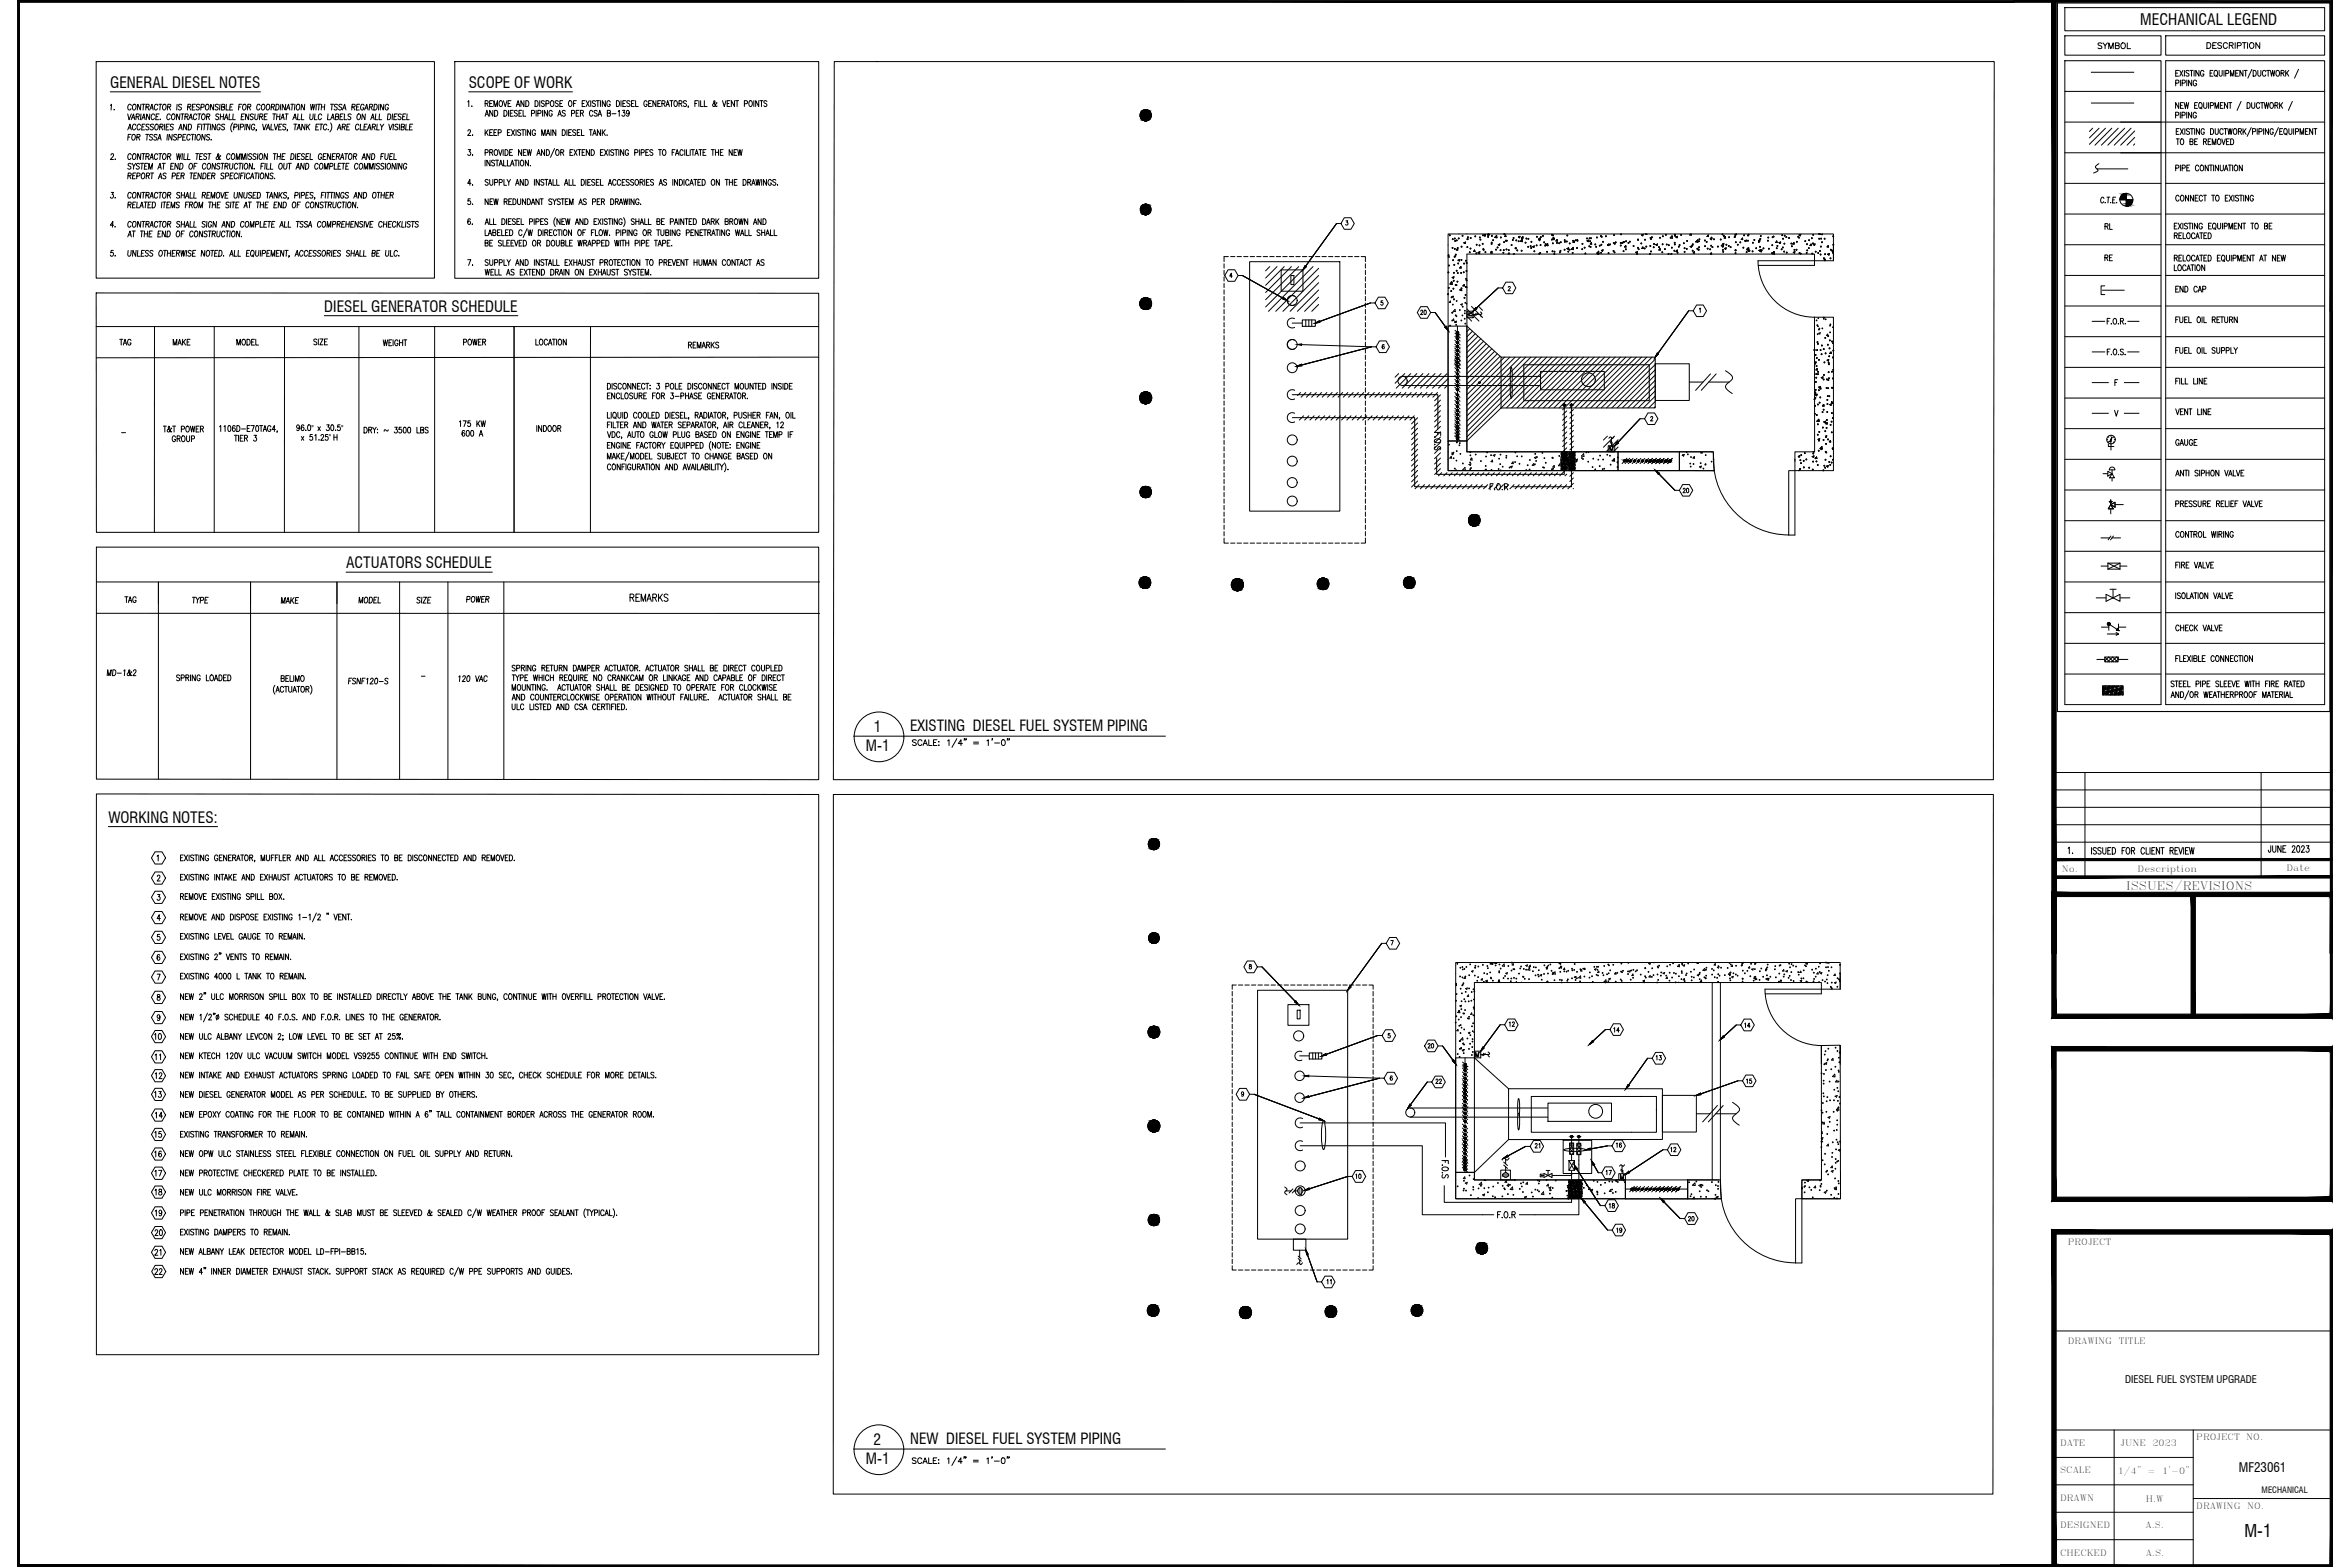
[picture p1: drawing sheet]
<svg xmlns="http://www.w3.org/2000/svg" width="914mm" height="610mm" viewBox="0 0 914 610" stroke-linecap="round" stroke-linejoin="round" font-family="sans-serif">
<defs><g id="words">
<text font-size="7.1" x="819.5" y="163.7">V</text>
<text font-size="6.8" x="873.3" y="598">M-1</text>
<text font-size="6.6" x="819.5" y="151.7">F</text>
<text font-size="6.2" x="243.8" y="235.3">REMARKS</text>
<text font-size="6.1" x="832.8" y="9.7">MECHANICAL LEGEND</text>
<g font-size="6">
<text x="42.9" y="34.3">GENERAL DIESEL NOTES</text>
<text x="182.4" y="34.3">SCOPE OF WORK</text>
<text x="126.2" y="121.4">DIESEL GENERATOR SCHEDULE</text>
<text x="134.7" y="221.1">ACTUATORS SCHEDULE</text>
<text x="42.2" y="320.2">WORKING NOTES:</text>
</g>
<g font-size="5.9">
<text x="340" y="284.8">1</text>
<text x="354.2" y="284.6">EXISTING DIESEL FUEL SYSTEM PIPING</text>
<text x="336.9" y="292.3">M-1</text>
<text x="339.9" y="562.1">2</text>
<text x="354.2" y="561.9">NEW DIESEL FUEL SYSTEM PIPING</text>
<text x="336.9" y="569.6">M-1</text>
</g>
<g font-size="5.7">
<text x="845.3" y="174.6">GAUGE</text>
<text x="108.3" y="236">MAKE</text>
<text x="180.3" y="235.7">POWER</text>
<text x="40.6" y="264.2">MD-1&amp;2</text>
<text x="58.9" y="405.7">10</text>
<text x="59.3" y="420.9">12</text>
<text x="58.9" y="428.3">13</text>
<text x="58.9" y="443.8">15</text>
<text x="58.9" y="489.7">21</text>
<text x="58.9" y="497.1">22</text>
</g>
<g font-size="5.3">
<text x="814.9" y="20.1">SYMBOL</text>
<text x="857.6" y="20.1">DESCRIPTION</text>
<text x="817.7" y="90.3">RL</text>
<text x="817.7" y="102.7">RE</text>
<text x="45.5" y="135.5">TAG</text>
<text x="66.3" y="135.5">MAKE</text>
<text x="91" y="135.5">MODEL</text>
<text x="179.2" y="135.5">POWER</text>
<text x="266.7" y="136.5">REMARKS</text>
<text x="47.3" y="235.7">TAG</text>
<text x="138.3" y="235.7">MODEL</text>
<text x="63.5" y="413.5" transform="rotate(-90 63.5 413.5)">11</text>
<text x="59.3" y="436">14</text>
<text x="58.9" y="451.2">16</text>
<text x="58.9" y="458.6">17</text>
<text x="59.3" y="466">18</text>
<text x="59.3" y="474.1">19</text>
<text x="58.9" y="481.9">20</text>
</g>
<text font-size="5.1" x="871.2" y="572.6">MF23061</text>
<g font-size="4.9">
<text x="551.4" y="123.5">20</text>
<text x="653.7" y="193">20</text>
<text x="807.5" y="333.4" transform="rotate(-90 807.5 333.4)">1.</text>
<text x="586" y="400.4">12</text>
<text x="677.7" y="401.1">14</text>
<text x="626.5" y="402.9">14</text>
<text x="554.6" y="408.9">20</text>
<text x="643.1" y="413.5">13</text>
<text x="557.4" y="422.6">22</text>
<text x="678.4" y="422.6">15</text>
<text x="596.2" y="447.7">21</text>
<text x="627.6" y="447.7">16</text>
<text x="648.8" y="449.4">12</text>
<text x="526.3" y="459.7">10</text>
<text x="623.7" y="458.3">17</text>
<text x="624.8" y="471.3">18</text>
<text x="655.8" y="476.2">20</text>
<text x="627.9" y="480.8">19</text>
<text x="518.9" y="500.6" transform="rotate(-90 518.9 500.6)">11</text>
</g>
<text font-size="4.5" x="827.3" y="346.1">ISSUES/REVISIONS</text>
<text font-size="4.4" x="569.7" y="124.2">M</text>
<text font-size="4" x="826.9" y="537.8">DIESEL FUEL SYSTEM UPGRADE</text>
<g font-size="3.4">
<text x="802.2" y="339">No.</text>
<text x="831.8" y="339">Description</text>
<text x="889.7" y="338.8">Date</text>
<text x="804.6" y="484.2">PROJECT</text>
<text x="804.6" y="522.7">DRAWING</text>
<text x="824.4" y="522.7">TITLE</text>
<text x="801.6" y="562.5">DATE</text>
<text x="825.1" y="562.5">JUNE</text>
<text x="837.5" y="562.5">2023</text>
<text x="854.6" y="560.2">PROJECT</text>
<text x="874" y="560.2">NO.</text>
<text x="801.6" y="573.2">SCALE</text>
<text x="824.1" y="573.4">1/4&quot;</text>
<text x="835.6" y="573.4">=</text>
<text x="841.2" y="573.4">1'-0&quot;</text>
<text x="880" y="580.7">MECHANICAL</text>
<text x="801.6" y="583.9">DRAWN</text>
<text x="834.9" y="584.2">H.W</text>
<text x="854.6" y="586.9">DRAWING</text>
<text x="874.4" y="586.9">NO.</text>
<text x="801.6" y="594.5">DESIGNED</text>
<text x="834.9" y="594.6">A.S.</text>
<text x="801.6" y="605.2">CHECKED</text>
<text x="834.9" y="605.3">A.S.</text>
</g>
<g font-size="3.2">
<text x="121.2" y="167.5">&quot;</text>
<text x="132.7" y="167.5">&quot;</text>
<text x="128" y="171.3">&quot;</text>
</g>
<g font-size="2.6">
<text x="46.2" y="169.7">-</text>
<text x="162.6" y="264.2">-</text>
</g>
</g></defs>
<!-- layer: Outdoor Pins -->
<g fill="#000" stroke="#000" stroke-width=".39">
<path d="M445.3 47h1zM445.5 42.7h.5zM445.5 79.5h.5zM445.3 83.5h1zM445.5 115.9h.5zM445.3 120.4h1zM445.3 157.1h1zM445.5 152.4h.5zM445.3 193.5h1zM445.5 189.2h.5zM573.2 204.6h1zM573.3 200.2h.6z"/>
<path d="M445 228.9h1zM445.2 224.4h.5zM480.9 229.8h1.1zM481.2 225.1h.6zM514.3 229.3h1zM514.6 224.9h.5zM547.9 228.9h1zM548 224.4h.6zM448.5 330.5h1zM448.7 326.2h.5zM448.6 366.9h.9zM448.7 362.9h.5z"/>
<path d="M448.6 399.2h.6zM448.5 403.7h1zM448.6 435.7h.6zM448.5 440.3h1zM448.5 476.8h1zM448.7 472.4h.5zM576.1 487.8h1zM576.3 483.4h.5zM448.2 512h1zM448.4 507.6h.5zM484 512.9h1.1zM484.3 508.3h.6z"/>
<path d="M517.4 512.4h1zM517.6 508h.6zM550.9 512h1zM551.1 507.6h.5z"/>
<path d="M445.3 47h.7zM445.5 47h.5z"/>
<path d="M445.5 42.7l.8 .1zM445.3 42.8h1z"/>
<path d="M445.3 42.8h1.2zM445.1 42.8h1.4z"/>
<path d="M445.1 42.8l1.6 .1zM444.9 42.9h1.8z"/>
<path d="M445.1 46.9h1.4zM445.1 46.9l1.2 .1z"/>
<path d="M444.9 42.9l2 .1zM444.7 43h2.2z"/>
<path d="M444.9 46.9h1.8zM444.9 46.9h1.6z"/>
<path d="M444.7 43l2.3 .1zM444.5 43.1h2.5z"/>
<path d="M444.7 46.7h2.2zM444.7 46.7l2 .2z"/>
<path d="M444.5 43.1l2.7 .1zM444.4 43.2h2.8z"/>
<path d="M444.5 46.7h2.5zM444.5 46.7h2.4z"/>
<path d="M444.4 43.2l3 .1zM444.2 43.3h3.2z"/>
<path d="M444.4 46.5h2.8zM444.4 46.5l2.6 .2z"/>
<path d="M444.2 43.3l3.3 .2zM444.2 43.3l3.3 .2h-3.4z"/>
<path d="M444.2 46.4h3.2zM444.2 46.4l3 .1z"/>
<path d="M444.1 43.5l3.5 .2zM444.1 43.5l3.5 .2h-3.7z"/>
<path d="M444.1 46.2h3.4zM444.1 46.2l3.3 .2z"/>
<path d="M443.9 43.7l3.8 .2zM443.9 43.7l3.8 .2z"/>
<path d="M443.9 46.1h3.7zM443.9 46.1l3.6 .1z"/>
<path d="M443.9 43.9l3.9 .2-.1-.2zM443.9 43.9l3.9 .2h-4z"/>
<path d="M443.9 45.8l3.7 .3 .1-.3zM443.9 45.8l3.7 .3h-3.7z"/>
<path d="M443.8 44.1l4.1 .1zM443.8 44.1l4.1 .1z"/>
<path d="M443.8 45.7h4zM443.8 45.7l3.9 .1z"/>
<path d="M443.7 44.2l4.2 .3v-.3zM443.7 44.2l4.2 .3h-4.2z"/>
<path d="M443.7 45.5l4.1 .2 .1-.2zM443.7 45.5l4.1 .2h-4z"/>
<path d="M443.7 44.5l4.2 .2v-.2zM443.7 44.5l4.2 .2h-4.3z"/>
<path d="M443.6 44.7l4.4 .2-.1-.2zM443.6 44.7l4.4 .2h-4.4z"/>
<path d="M443.6 45.1l4.3 .2v-.2zM443.6 45.1l4.3 .2h-4.2z"/>
<path d="M443.7 45.3h4.2zM443.7 45.3l4.2 .2z"/>
<path d="M443.6 44.9l4.3 .2 .1-.2zM443.6 44.9l4.3 .2h-4.3z"/>
<path d="M445.5 79.5h.8zM445.3 79.5h1z"/>
<path d="M445.3 79.5h1.1zM445.1 79.5h1.3z"/>
<path d="M445.1 79.5l1.6 .1zM445 79.6h1.7z"/>
<path d="M445 79.6l1.8 .1zM444.8 79.7h2z"/>
<path d="M444.8 79.7l2.2 .1zM444.6 79.8h2.4z"/>
<path d="M444.6 79.8l2.5 .1zM444.4 79.9h2.7z"/>
<path d="M444.4 79.9l2.9 .2zM444.4 79.9l2.9 .2z"/>
<path d="M445.3 83.5l.7 .1zM445.5 83.6h.5z"/>
<path d="M445.1 83.4h1.3zM445.1 83.4l1.2 .1z"/>
<path d="M445 83.4h1.7zM445 83.4h1.4z"/>
<path d="M444.8 83.3h2zM444.8 83.3l1.9 .1z"/>
<path d="M444.6 83.2h2.4zM444.6 83.2l2.2 .1z"/>
<path d="M444.4 83.1h2.7zM444.4 83.1l2.6 .1z"/>
<path d="M444.3 80.1l3.1 .1zM444.3 80.1l3.1 .1h-3.2z"/>
<path d="M444.3 82.9h3zM444.3 82.9l2.8 .2z"/>
<path d="M444.2 80.2l3.3 .2zM444.2 80.2l3.3 .2h-3.5z"/>
<path d="M444.2 82.8h3.2zM444.2 82.8l3.1 .1z"/>
<path d="M444 80.4l3.6 .2zM444 80.4l3.6 .2z"/>
<path d="M444 82.6h3.5zM444 82.6l3.4 .2z"/>
<path d="M443.9 80.6l3.8 .1zM443.9 80.6l3.8 .1z"/>
<path d="M443.9 82.5h3.7zM443.9 82.5l3.6 .1z"/>
<path d="M443.9 80.7l3.9 .2zM443.9 80.7l3.9 .2z"/>
<path d="M443.9 82.3l3.7 .2 .1-.2zM443.9 82.3l3.7 .2h-3.7z"/>
<path d="M443.8 80.9l4 .2v-.2zM443.8 80.9l4 .2h-4.1z"/>
<path d="M443.8 82.1h4zM443.8 82.1l3.9 .2z"/>
<path d="M443.7 81.1l4.1 .2zM443.7 81.1l4.1 .2z"/>
<path d="M443.7 81.9l4.1 .2v-.2zM443.7 81.9l4.1 .2h-4z"/>
<path d="M443.7 81.3l4.1 .2v-.2zM443.7 81.3l4.1 .2h-4.1z"/>
<path d="M443.7 81.5l4.1 .2v-.2zM443.7 81.5l4.1 .2h-4.1z"/>
<path d="M443.7 81.7h4.1zM443.7 81.7l4.1 .2z"/>
<path d="M445.5 115.9h.8zM445.3 115.9h1z"/>
<path d="M445.3 115.9l1.2 .1zM445.1 116h1.4z"/>
<path d="M445.1 116h1.6zM444.8 116h1.9z"/>
<path d="M444.8 116l2.1 .2zM444.6 116.2h2.3z"/>
<path d="M444.6 116.2h2.5zM444.5 116.2h2.6z"/>
<path d="M444.5 116.2l2.8 .2zM444.5 116.2l2.8 .2h-3z"/>
<path d="M444.3 116.4l3.2 .1zM444.3 116.4l3.2 .1z"/>
<path d="M444.3 119.8h3zM444.3 119.8l2.8 .2z"/>
<path d="M444.2 116.5l3.4 .2zM444.2 116.5l3.4 .2h-3.6z"/>
<path d="M444.2 119.7h3.3zM444.2 119.7l3.1 .1z"/>
<path d="M444 116.7l3.7 .2zM444 116.7l3.7 .2h-3.8z"/>
<path d="M444 119.5h3.6zM444 119.5l3.5 .2z"/>
<path d="M443.9 116.9l3.9 .2-.1-.2zM443.9 116.9l3.9 .2h-4.1z"/>
<path d="M443.9 119.4h3.8zM443.9 119.4l3.7 .1z"/>
<path d="M443.7 117.1l4.2 .2zM443.7 117.1l4.2 .2z"/>
<path d="M443.7 119.2l4 .2 .1-.2zM443.7 119.2l4 .2h-3.8z"/>
<path d="M443.7 117.3l4.3 .2-.1-.2zM443.7 117.3l4.3 .2h-4.4z"/>
<path d="M443.7 119h4.2zM443.7 119l4.1 .2z"/>
<path d="M443.6 117.5l4.5 .2-.1-.2zM443.6 117.5l4.5 .2h-4.6z"/>
<path d="M443.6 118.8l4.3 .2 .1-.2zM443.6 118.8l4.3 .2h-4.2z"/>
<path d="M443.5 117.7l4.6 .2v-.2zM443.5 117.7l4.6 .2h-4.6z"/>
<path d="M443.5 117.9l4.6 .3v-.3zM443.5 117.9l4.6 .3h-4.6z"/>
<path d="M443.5 118.4l4.6 .2v-.2zM443.5 118.4l4.6 .2h-4.6z"/>
<path d="M443.5 118.6l4.5 .2 .1-.2zM443.5 118.6l4.5 .2h-4.4z"/>
<path d="M443.5 118.2l4.6 .2v-.2zM443.5 118.2l4.6 .2h-4.6z"/>
<path d="M445.3 120.4h.7zM445.5 120.4h.5z"/>
<path d="M445.1 120.3h1.4zM445.1 120.3l1.2 .1z"/>
<path d="M444.8 120.2h1.9zM444.8 120.2l1.7 .1z"/>
<path d="M444.6 120.1h2.3zM444.6 120.1l2.1 .1z"/>
<path d="M444.5 120h2.6zM444.5 120l2.4 .1z"/>
<path d="M445.3 157.1h.7zM445.5 157.1h.5z"/>
<path d="M445.5 152.4l.8 .1zM445.3 152.5h1z"/>
<path d="M445.3 152.5l1.2 .1zM445 152.6h1.5z"/>
<path d="M445 152.6l1.7 .1zM444.8 152.7h1.9z"/>
<path d="M445 157h1.5zM445 157l1.3 .1z"/>
<path d="M444.8 152.7h2.2zM444.6 152.7h2.4z"/>
<path d="M444.8 156.9h1.9zM444.8 156.9l1.7 .1z"/>
<path d="M444.6 152.7l2.5 .2zM444.5 152.9h2.6z"/>
<path d="M444.6 156.8h2.4zM444.6 156.8l2.1 .1z"/>
<path d="M444.5 152.9l2.8 .1zM444.2 153h3.1z"/>
<path d="M444.5 156.7h2.6zM444.5 156.7l2.5 .1z"/>
<path d="M444.2 153l3.3 .2zM444.2 153l3.3 .2h-3.4z"/>
<path d="M444.2 156.5h3.1zM444.2 156.5l2.9 .2z"/>
<path d="M444.1 153.2l3.5 .1zM444.1 153.2l3.5 .1h-3.7z"/>
<path d="M444.1 156.4h3.4zM444.1 156.4l3.2 .1z"/>
<path d="M443.9 153.3l3.9 .2zM443.9 153.3l3.9 .2h-4z"/>
<path d="M443.9 156.2h3.7zM443.9 156.2l3.6 .2z"/>
<path d="M443.8 153.5l4 .2v-.2zM443.8 153.5l4 .2h-4.1z"/>
<path d="M443.8 156h4zM443.8 156l3.8 .2z"/>
<path d="M443.7 153.7l4.3 .2zM443.7 153.7l4.3 .2z"/>
<path d="M443.7 155.8l4.1 .2v-.2zM443.7 155.8l4.1 .2h-4z"/>
<path d="M443.6 153.9l4.4 .2v-.2zM443.6 153.9l4.4 .2h-4.5z"/>
<path d="M443.6 155.6l4.2 .2 .2-.2zM443.6 155.6l4.2 .2h-4.1z"/>
<path d="M443.5 154.1l4.6 .2-.1-.2zM443.5 154.1l4.6 .2h-4.6z"/>
<path d="M443.5 155.4h4.5zM443.5 155.4l4.5 .2z"/>
<path d="M443.5 154.3l4.6 .3v-.3zM443.5 154.3l4.6 .3h-4.7z"/>
<path d="M443.4 154.6l4.7 .2v-.2zM443.4 154.6l4.7 .2h-4.7z"/>
<path d="M443.4 155l4.7 .2v-.2zM443.4 155l4.7 .2h-4.6z"/>
<path d="M443.5 155.2l4.5 .2 .1-.2zM443.5 155.2l4.5 .2h-4.5z"/>
<path d="M443.4 154.8l4.7 .2v-.2zM443.4 154.8l4.7 .2h-4.7z"/>
<path d="M445.3 193.5l.7 .1zM445.5 193.6h.5z"/>
<path d="M445.5 189.2l.8 .1zM445.3 189.3h1z"/>
<path d="M445.3 189.3h1.2zM445.1 189.3h1.4z"/>
<path d="M445.1 189.3l1.6 .1zM444.9 189.4h1.8z"/>
<path d="M445.1 193.5h1.4zM445.1 193.5h1.2z"/>
<path d="M444.9 189.4l2 .1zM444.7 189.5h2.2z"/>
<path d="M444.9 193.4h1.8zM444.9 193.4l1.6 .1z"/>
<path d="M444.7 189.5l2.4 .1zM444.5 189.6h2.6z"/>
<path d="M444.7 193.3h2.2zM444.7 193.3l2 .1z"/>
<path d="M444.5 189.6l2.7 .1zM444.3 189.7h2.9z"/>
<path d="M444.5 193.2h2.6zM444.5 193.2l2.4 .1z"/>
<path d="M444.3 189.7l3.1 .2zM444.3 189.7l3.1 .2z"/>
<path d="M444.3 193.1h2.9zM444.3 193.1l2.8 .1z"/>
<path d="M444.2 189.9l3.3 .1zM444.2 189.9l3.3 .1h-3.5z"/>
<path d="M444.2 192.9h3.2zM444.2 192.9l3 .2z"/>
<path d="M444 190l3.6 .2zM444 190l3.6 .2z"/>
<path d="M444 192.8h3.5zM444 192.8l3.4 .1z"/>
<path d="M443.9 190.2l3.9 .2zM443.9 190.2l3.9 .2h-4z"/>
<path d="M443.9 192.6h3.7zM443.9 192.6l3.6 .2z"/>
<path d="M443.8 190.4l4 .2v-.2zM443.8 190.4l4 .2h-4.1z"/>
<path d="M443.8 192.4l3.8 .2 .2-.2zM443.8 192.4l3.8 .2h-3.7z"/>
<path d="M443.7 190.6l4.2 .2-.1-.2zM443.7 190.6l4.2 .2h-4.2z"/>
<path d="M443.7 192.2h4.1zM443.7 192.2l4.1 .2z"/>
<path d="M443.7 190.8l4.3 .2zM443.7 190.8l4.3 .2z"/>
<path d="M443.7 192l4.1 .2 .1-.2zM443.7 192l4.1 .2h-4.1z"/>
<path d="M443.6 191l4.4 .2v-.2zM443.6 191l4.4 .2h-4.4z"/>
<path d="M443.6 191.2l4.4 .2v-.2zM443.6 191.2l4.4 .2h-4.4z"/>
<path d="M443.6 191.6l4.4 .2v-.2zM443.6 191.6l4.4 .2h-4.4z"/>
<path d="M443.6 191.8l4.3 .2 .1-.2zM443.6 191.8l4.3 .2h-4.2z"/>
<path d="M443.6 191.4l4.4 .2v-.2zM443.6 191.4l4.4 .2h-4.4z"/>
<path d="M573.2 204.6h.7zM573.3 204.6h.6z"/>
<path d="M573.3 200.2h.9zM573.2 200.2h1z"/>
<path d="M573.2 200.2l1.1 .1zM572.9 200.3h1.4z"/>
<path d="M572.9 200.3l1.7 .1zM572.7 200.4h1.9z"/>
<path d="M572.9 204.6h1.4zM572.9 204.6h1.3z"/>
<path d="M572.7 200.4h2.1zM572.5 200.4h2.3z"/>
<path d="M572.7 204.5h1.9zM572.7 204.5l1.6 .1z"/>
<path d="M572.5 200.4l2.5 .2zM572.3 200.6h2.7z"/>
<path d="M572.5 204.4h2.3zM572.5 204.4l2.1 .1z"/>
<path d="M572.3 200.6l2.8 .1zM572.2 200.7h2.9z"/>
<path d="M572.3 204.3h2.7zM572.3 204.3l2.5 .1z"/>
<path d="M572.2 200.7l3.1 .2zM572.2 200.7l3.1 .2h-3.3z"/>
<path d="M572.2 204.1h2.9zM572.2 204.1l2.8 .2z"/>
<path d="M572 200.9l3.4 .1zM572 200.9l3.4 .1z"/>
<path d="M572 204h3.3zM572 204l3.1 .1z"/>
<path d="M571.9 201l3.7 .2-.2-.2zM571.9 201l3.7 .2h-3.8z"/>
<path d="M571.9 203.8h3.5zM571.9 203.8l3.4 .2z"/>
<path d="M571.8 201.2l3.8 .2zM571.8 201.2l3.8 .2h-4z"/>
<path d="M571.8 203.6h3.8zM571.8 203.6l3.6 .2z"/>
<path d="M571.6 201.4l4.1 .2-.1-.2zM571.6 201.4l4.1 .2h-4.2z"/>
<path d="M571.6 203.5h4zM571.6 203.5l4 .1z"/>
<path d="M571.5 201.6l4.3 .2zM571.5 201.6l4.3 .2z"/>
<path d="M571.5 203.2l4.1 .3 .1-.3zM571.5 203.2l4.1 .3h-4z"/>
<path d="M571.5 201.8l4.4 .2-.1-.2zM571.5 201.8l4.4 .2h-4.4z"/>
<path d="M571.5 203l4.2 .2 .1-.2zM571.5 203l4.2 .2h-4.2z"/>
<path d="M571.5 202l4.4 .2v-.2zM571.5 202l4.4 .2h-4.5z"/>
<path d="M571.5 202.9h4.4zM571.5 202.9l4.3 .1z"/>
<path d="M571.4 202.2l4.5 .2v-.2zM571.4 202.2l4.5 .2h-4.5z"/>
<path d="M571.4 202.4l4.5 .2v-.2zM571.4 202.4l4.5 .2h-4.5z"/>
<path d="M571.4 202.6l4.5 .3v-.3zM571.4 202.6l4.5 .3h-4.4z"/>
<path d="M445 228.9h.7zM445.2 228.9h.5z"/>
<path d="M445.2 224.4l.8 .1zM445 224.5h1z"/>
<path d="M445 224.5h1.2zM444.8 224.5h1.4z"/>
<path d="M444.8 224.5l1.6 .1zM444.6 224.6h1.8z"/>
<path d="M444.8 228.8h1.4zM444.8 228.8l1.2 .1z"/>
<path d="M444.6 224.6l2 .1zM444.4 224.7h2.2z"/>
<path d="M444.6 228.7h1.8zM444.6 228.7l1.6 .1z"/>
<path d="M444.4 224.7l2.4 .1zM444.2 224.8h2.6z"/>
<path d="M444.4 228.6h2.2zM444.4 228.6l2 .1z"/>
<path d="M444.2 224.8l2.8 .2zM444 225h3z"/>
<path d="M444.2 228.5h2.6zM444.2 228.5l2.4 .1z"/>
<path d="M444 225l3.1 .1zM443.9 225.1h3.2z"/>
<path d="M444 228.4h3zM444 228.4l2.8 .1z"/>
<path d="M443.9 225.1l3.4 .2zM443.9 225.1l3.4 .2h-3.6z"/>
<path d="M443.9 228.2h3.2zM443.9 228.2l3.1 .2z"/>
<path d="M443.7 225.3l3.7 .1zM443.7 225.3l3.7 .1h-3.8z"/>
<path d="M443.7 228h3.6zM443.7 228l3.4 .2z"/>
<path d="M443.6 225.4l3.9 .2-.1-.2zM443.6 225.4l3.9 .2h-4z"/>
<path d="M443.6 227.9h3.8zM443.6 227.9l3.7 .1z"/>
<path d="M443.5 225.6l4.1 .2zM443.5 225.6l4.1 .2z"/>
<path d="M443.5 227.7h4zM443.5 227.7l3.9 .2z"/>
<path d="M443.4 225.8l4.2 .2v-.2zM443.4 225.8l4.2 .2h-4.3z"/>
<path d="M443.4 227.5l4.1 .2 .1-.2zM443.4 227.5l4.1 .2h-4z"/>
<path d="M443.3 226l4.4 .2-.1-.2zM443.3 226l4.4 .2h-4.4z"/>
<path d="M443.3 227.3l4.3 .2v-.2zM443.3 227.3l4.3 .2h-4.2z"/>
<path d="M443.3 226.2l4.4 .2v-.2zM443.3 226.2l4.4 .2h-4.5z"/>
<path d="M443.2 226.4l4.6 .3-.1-.3zM443.2 226.4l4.6 .3h-4.6z"/>
<path d="M443.2 226.9l4.5 .2v-.2zM443.2 226.9l4.5 .2h-4.4z"/>
<path d="M443.3 227.1l4.3 .2 .1-.2zM443.3 227.1l4.3 .2h-4.3z"/>
<path d="M443.2 226.7l4.5 .2 .1-.2zM443.2 226.7l4.5 .2h-4.5z"/>
<path d="M480.9 229.8h.9zM481.2 229.8h.6z"/>
<path d="M481.2 225.1l.8 .1zM480.9 225.2h1.1z"/>
<path d="M480.9 225.2l1.4 .1zM480.7 225.3h1.6z"/>
<path d="M480.7 225.3h1.7zM480.5 225.3h1.9z"/>
<path d="M480.7 229.7h1.6zM480.7 229.7l1.3 .1z"/>
<path d="M480.5 225.3l2.2 .1zM480.3 225.4h2.4z"/>
<path d="M480.5 229.6h1.9zM480.5 229.6l1.8 .1z"/>
<path d="M480.3 225.4l2.6 .2zM480.1 225.6h2.8z"/>
<path d="M480.3 229.5h2.4zM480.3 229.5l2.1 .1z"/>
<path d="M480.1 225.6l2.9 .1zM479.9 225.7h3.1z"/>
<path d="M480.1 229.4h2.8zM480.1 229.4l2.6 .1z"/>
<path d="M479.9 225.7l3.3 .1zM479.9 225.7l3.3 .1h-3.4z"/>
<path d="M479.9 229.3h3.1zM479.9 229.3l3 .1z"/>
<path d="M479.8 225.8l3.5 .2zM479.8 225.8l3.5 .2h-3.7z"/>
<path d="M479.8 229.1h3.4zM479.8 229.1l3.2 .2z"/>
<path d="M479.6 226l3.8 .2zM479.6 226l3.8 .2h-3.9z"/>
<path d="M479.6 228.9h3.7zM479.6 228.9l3.6 .2z"/>
<path d="M479.5 226.2l4.1 .2-.2-.2zM479.5 226.2l4.1 .2h-4.2z"/>
<path d="M479.5 228.8h3.9zM479.5 228.8l3.8 .1z"/>
<path d="M479.4 226.4l4.3 .2-.1-.2zM479.4 226.4l4.3 .2h-4.4z"/>
<path d="M479.4 228.6l4 .2 .2-.2zM479.4 228.6l4 .2h-3.9z"/>
<path d="M479.3 226.6l4.4 .2v-.2zM479.3 226.6l4.4 .2h-4.5z"/>
<path d="M479.3 228.3l4.3 .3 .1-.3zM479.3 228.3l4.3 .3h-4.2z"/>
<path d="M479.2 226.8l4.6 .2-.1-.2zM479.2 226.8l4.6 .2h-4.6z"/>
<path d="M479.2 228.1l4.5 .2v-.2zM479.2 228.1l4.5 .2h-4.4z"/>
<path d="M479.2 227l4.6 .2v-.2zM479.2 227l4.6 .2h-4.7z"/>
<path d="M479.2 227.9l4.5 .2 .1-.2zM479.2 227.9l4.5 .2h-4.5z"/>
<path d="M479.1 227.2l4.7 .3v-.3zM479.1 227.2l4.7 .3h-4.7z"/>
<path d="M479.1 227.5l4.7 .2v-.2zM479.1 227.5l4.7 .2h-4.7z"/>
<path d="M479.1 227.7l4.7 .2v-.2zM479.1 227.7l4.7 .2h-4.6z"/>
<path d="M514.3 229.3l.8 .1zM514.6 229.4h.5z"/>
<path d="M514.6 224.9h.7zM514.3 224.9h1z"/>
<path d="M514.3 224.9l1.2 .1zM514.1 225h1.4z"/>
<path d="M514.1 225l1.6 .1zM513.9 225.1h1.8z"/>
<path d="M514.1 229.3h1.4zM514.1 229.3h1.2z"/>
<path d="M513.9 225.1l2.1 .1zM513.7 225.2h2.3z"/>
<path d="M513.9 229.2h1.8zM513.9 229.2l1.6 .1z"/>
<path d="M513.7 225.2l2.4 .1zM513.5 225.3h2.6z"/>
<path d="M513.7 229.1h2.3zM513.7 229.1l2 .1z"/>
<path d="M513.5 225.3l2.8 .1zM513.3 225.4h3z"/>
<path d="M513.5 229h2.6zM513.5 229l2.5 .1z"/>
<path d="M513.3 225.4l3.1 .2zM513.2 225.6h3.2z"/>
<path d="M513.3 228.9h3zM513.3 228.9l2.8 .1z"/>
<path d="M513.2 225.6l3.4 .1zM513.2 225.6l3.4 .1h-3.6z"/>
<path d="M513.2 228.7h3.2zM513.2 228.7l3.1 .2z"/>
<path d="M513 225.7l3.7 .2zM513 225.7l3.7 .2h-3.8z"/>
<path d="M513 228.5h3.6zM513 228.5l3.4 .2z"/>
<path d="M512.9 225.9l3.9 .2-.1-.2zM512.9 225.9l3.9 .2h-4z"/>
<path d="M512.9 228.3h3.8zM512.9 228.3l3.7 .2z"/>
<path d="M512.8 226.1l4.1 .2zM512.8 226.1l4.1 .2h-4.2z"/>
<path d="M512.8 228.2h4zM512.8 228.2l3.9 .1z"/>
<path d="M512.7 226.3l4.3 .2-.1-.2zM512.7 226.3l4.3 .2h-4.3z"/>
<path d="M512.7 228l4.1 .2 .1-.2zM512.7 228l4.1 .2h-4z"/>
<path d="M512.7 226.5l4.3 .2v-.2zM512.7 226.5l4.3 .2h-4.4z"/>
<path d="M512.7 227.8l4.2 .2 .1-.2zM512.7 227.8l4.2 .2h-4.2z"/>
<path d="M512.6 226.7l4.5 .2-.1-.2zM512.6 226.7l4.5 .2h-4.5z"/>
<path d="M512.6 227.5l4.4 .3v-.3zM512.6 227.5l4.4 .3h-4.3z"/>
<path d="M512.6 226.9l4.5 .2v-.2zM512.6 226.9l4.5 .2h-4.6z"/>
<path d="M512.5 227.1l4.6 .2v-.2zM512.5 227.1l4.6 .2h-4.5z"/>
<path d="M512.6 227.3l4.4 .2 .1-.2zM512.6 227.3l4.4 .2h-4.4z"/>
<path d="M547.9 228.9h.7zM548 228.9h.6z"/>
<path d="M548 224.4l.9 .1zM547.9 224.5h1z"/>
<path d="M547.9 224.5h1.2zM547.6 224.5h1.5z"/>
<path d="M547.6 224.5l1.7 .1zM547.5 224.6h1.8z"/>
<path d="M547.6 228.8h1.5zM547.6 228.8l1.3 .1z"/>
<path d="M547.5 224.6l2 .1zM547.2 224.7h2.3z"/>
<path d="M547.5 228.7h1.8zM547.5 228.7l1.6 .1z"/>
<path d="M547.2 224.7l2.5 .1zM547.1 224.8h2.6z"/>
<path d="M547.2 228.6h2.3zM547.2 228.6l2.1 .1z"/>
<path d="M547.1 224.8l2.7 .2zM546.9 225h2.9z"/>
<path d="M547.1 228.5h2.6zM547.1 228.5l2.4 .1z"/>
<path d="M546.9 225l3.1 .1zM546.7 225.1h3.3z"/>
<path d="M546.9 228.4h2.9zM546.9 228.4l2.8 .1z"/>
<path d="M546.7 225.1l3.4 .2zM546.7 225.1l3.4 .2h-3.5z"/>
<path d="M546.7 228.2h3.3zM546.7 228.2l3.1 .2z"/>
<path d="M546.6 225.3l3.6 .1zM546.6 225.3l3.6 .1h-3.7z"/>
<path d="M546.6 228h3.5zM546.6 228l3.4 .2z"/>
<path d="M546.5 225.4l3.9 .2-.2-.2zM546.5 225.4l3.9 .2h-4z"/>
<path d="M546.5 227.9h3.7zM546.5 227.9l3.6 .1z"/>
<path d="M546.4 225.6l4.1 .2zM546.4 225.6l4.1 .2z"/>
<path d="M546.4 227.7h4zM546.4 227.7l3.8 .2z"/>
<path d="M546.3 225.8l4.2 .2v-.2zM546.3 225.8l4.2 .2h-4.3z"/>
<path d="M546.3 227.5l4.1 .2 .1-.2zM546.3 227.5l4.1 .2h-4z"/>
<path d="M546.2 226l4.4 .2-.1-.2zM546.2 226l4.4 .2h-4.5z"/>
<path d="M546.2 227.3l4.3 .2v-.2zM546.2 227.3l4.3 .2h-4.2z"/>
<path d="M546.1 226.2l4.5 .2v-.2zM546.1 226.2l4.5 .2h-4.5z"/>
<path d="M546.1 226.4l4.5 .3v-.3zM546.1 226.4l4.5 .3h-4.5z"/>
<path d="M546.1 226.9l4.5 .2v-.2zM546.1 226.9l4.5 .2h-4.5z"/>
<path d="M546.1 227.1l4.4 .2 .1-.2zM546.1 227.1l4.4 .2h-4.3z"/>
<path d="M546.1 226.7l4.5 .2v-.2zM546.1 226.7l4.5 .2h-4.5z"/>
<path d="M448.5 330.5h.7zM448.7 330.5h.5z"/>
<path d="M448.7 326.2l.8 .1zM448.5 326.3h1z"/>
<path d="M448.5 326.3h1.2zM448.3 326.3h1.4z"/>
<path d="M448.3 326.3l1.6 .1zM448.1 326.4h1.8z"/>
<path d="M448.3 330.4h1.4zM448.3 330.4l1.2 .1z"/>
<path d="M448.1 326.4l1.9 .1zM447.9 326.5h2.1z"/>
<path d="M448.1 330.4h1.8zM448.1 330.4h1.6z"/>
<path d="M447.9 326.5l2.4 .1zM447.9 326.5l2.4 .1z"/>
<path d="M447.9 330.2h2.1zM447.9 330.2l2 .2z"/>
<path d="M447.8 326.6l2.6 .1zM447.5 326.7h2.9z"/>
<path d="M447.8 330.2h2.5zM447.8 330.2h2.2z"/>
<path d="M447.5 326.7l3.1 .2zM447.5 326.7l3.1 .2z"/>
<path d="M447.5 330h2.9zM447.5 330l2.8 .2z"/>
<path d="M447.4 326.9l3.3 .1zM447.4 326.9l3.3 .1h-3.4z"/>
<path d="M447.4 329.9h3.2zM447.4 329.9l3 .1z"/>
<path d="M447.3 327l3.5 .2zM447.3 327l3.5 .2h-3.6z"/>
<path d="M447.3 329.7h3.4zM447.3 329.7l3.3 .2z"/>
<path d="M447.2 327.2l3.7 .2zM447.2 327.2l3.7 .2h-3.9z"/>
<path d="M447.2 329.6h3.6zM447.2 329.6l3.5 .1z"/>
<path d="M447 327.4l4 .2-.1-.2zM447 327.4l4 .2h-4z"/>
<path d="M447 329.4l3.8 .2 .1-.2zM447 329.4l3.8 .2h-3.6z"/>
<path d="M447 327.6l4.1 .1zM447 327.6l4.1 .1z"/>
<path d="M447 329.2h4zM447 329.2l3.9 .2z"/>
<path d="M446.9 327.7l4.2 .3v-.3zM446.9 327.7l4.2 .3h-4.2z"/>
<path d="M446.9 329l4.1 .2 .1-.2zM446.9 329l4.1 .2h-4z"/>
<path d="M446.9 328l4.2 .2v-.2zM446.9 328l4.2 .2h-4.3z"/>
<path d="M446.8 328.2l4.4 .2-.1-.2zM446.8 328.2l4.4 .2h-4.4z"/>
<path d="M446.8 328.6l4.3 .2v-.2zM446.8 328.6l4.3 .2h-4.2z"/>
<path d="M446.9 328.8h4.2zM446.9 328.8l4.2 .2z"/>
<path d="M446.8 328.4l4.3 .2 .1-.2zM446.8 328.4l4.3 .2h-4.3z"/>
<path d="M448.6 366.9l.6 .1zM448.7 367h.5z"/>
<path d="M448.7 362.9h.8zM448.6 362.9h.9z"/>
<path d="M448.6 362.9l1 .1zM448.3 363h1.3z"/>
<path d="M448.3 363l1.5 .1zM448.1 363.1h1.7z"/>
<path d="M448.3 366.9h1.3zM448.3 366.9h1.2z"/>
<path d="M448.1 363.1h1.9zM448 363.1h2z"/>
<path d="M448.1 366.8h1.7zM448.1 366.8l1.5 .1z"/>
<path d="M448 363.1l2.2 .2zM447.8 363.3h2.4z"/>
<path d="M448 366.7h2zM448 366.7l1.8 .1z"/>
<path d="M447.8 363.3l2.5 .1zM447.6 363.4h2.7z"/>
<path d="M447.8 366.6h2.4zM447.8 366.6l2.2 .1z"/>
<path d="M447.6 363.4l2.9 .1zM447.6 363.4l2.9 .1z"/>
<path d="M447.6 366.5h2.7zM447.6 366.5l2.6 .1z"/>
<path d="M447.5 363.5l3.1 .1zM447.5 363.5l3.1 .1z"/>
<path d="M447.5 366.4h3zM447.5 366.4l2.8 .1z"/>
<path d="M447.4 363.6l3.3 .2zM447.4 363.6l3.3 .2h-3.4z"/>
<path d="M447.4 366.2h3.2zM447.4 366.2l3.1 .2z"/>
<path d="M447.3 363.8l3.5 .2zM447.3 363.8l3.5 .2z"/>
<path d="M447.3 366.1h3.4zM447.3 366.1l3.3 .1z"/>
<path d="M447.2 364l3.7 .2zM447.2 364l3.7 .2z"/>
<path d="M447.2 365.9h3.6zM447.2 365.9l3.5 .2z"/>
<path d="M447.1 364.2l3.9 .2-.1-.2zM447.1 364.2l3.9 .2h-4z"/>
<path d="M447.1 365.7h3.8zM447.1 365.7l3.7 .2z"/>
<path d="M447 364.4l4 .1zM447 364.4l4 .1z"/>
<path d="M447 365.5l3.9 .2 .1-.2zM447 365.5l3.9 .2h-3.8z"/>
<path d="M447 364.5l4.1 .2-.1-.2zM447 364.5l4.1 .2h-4.2z"/>
<path d="M447 365.3h4zM447 365.3l4 .2z"/>
<path d="M446.9 364.7l4.2 .2zM446.9 364.7l4.2 .2z"/>
<path d="M446.9 364.9l4.2 .2v-.2zM446.9 364.9l4.2 .2h-4.2z"/>
<path d="M446.9 365.1l4.1 .2 .1-.2zM446.9 365.1l4.1 .2h-4z"/>
<path d="M448.6 399.2l.9 .1zM448.5 399.3h1z"/>
<path d="M448.5 399.3h1.2zM448.2 399.3h1.5z"/>
<path d="M448.2 399.3l1.8 .1zM448.1 399.4h1.9z"/>
<path d="M448.1 399.4l2 .1zM447.8 399.5h2.3z"/>
<path d="M447.8 399.5l2.5 .1zM447.7 399.6h2.6z"/>
<path d="M447.7 399.6l2.8 .2zM447.5 399.8h3z"/>
<path d="M447.5 399.8l3.1 .1zM447.5 399.8l3.1 .1h-3.3z"/>
<path d="M447.3 399.9l3.5 .2zM447.3 399.9l3.5 .2h-3.6z"/>
<path d="M448.5 403.7l.7 .1zM448.6 403.8h.6z"/>
<path d="M448.2 403.6h1.5zM448.2 403.6l1.3 .1z"/>
<path d="M448.1 403.6h1.9zM448.1 403.6h1.6z"/>
<path d="M447.8 403.5h2.3zM447.8 403.5l2.2 .1z"/>
<path d="M447.7 403.4h2.6zM447.7 403.4l2.4 .1z"/>
<path d="M447.5 403.2h3zM447.5 403.2l2.8 .2z"/>
<path d="M447.3 403.1h3.3zM447.3 403.1l3.2 .1z"/>
<path d="M447.2 400.1l3.7 .2zM447.2 400.1l3.7 .2h-3.8z"/>
<path d="M447.2 402.9h3.6zM447.2 402.9l3.4 .2z"/>
<path d="M447.1 400.3l3.9 .1zM447.1 400.3l3.9 .1h-4z"/>
<path d="M447.1 402.7h3.8zM447.1 402.7l3.7 .2z"/>
<path d="M447 400.4l4.1 .2-.1-.2zM447 400.4l4.1 .2h-4.2z"/>
<path d="M447 402.5h4zM447 402.5l3.9 .2z"/>
<path d="M446.9 400.6l4.3 .3-.1-.3zM446.9 400.6l4.3 .3h-4.4z"/>
<path d="M446.9 402.3l4.1 .2 .1-.2zM446.9 402.3l4.1 .2h-4z"/>
<path d="M446.8 400.9l4.4 .2v-.2zM446.8 400.9l4.4 .2h-4.5z"/>
<path d="M446.8 402.1l4.3 .2 .1-.2zM446.8 402.1l4.3 .2h-4.2z"/>
<path d="M446.7 401.1l4.6 .2-.1-.2zM446.7 401.1l4.6 .2h-4.6z"/>
<path d="M446.7 401.9l4.5 .2v-.2zM446.7 401.9l4.5 .2h-4.4z"/>
<path d="M446.7 401.3l4.6 .2v-.2zM446.7 401.3l4.6 .2h-4.6z"/>
<path d="M446.7 401.5l4.6 .2v-.2zM446.7 401.5l4.6 .2h-4.6z"/>
<path d="M446.7 401.7l4.5 .2 .1-.2zM446.7 401.7l4.5 .2h-4.5z"/>
<path d="M448.6 435.7l.9 .1zM448.5 435.8h1z"/>
<path d="M448.5 435.8l1.2 .1zM448.2 435.9h1.5z"/>
<path d="M448.2 435.9h1.8zM448.1 435.9h1.9z"/>
<path d="M448.1 435.9l2 .1zM447.8 436h2.3z"/>
<path d="M447.8 436l2.5 .2zM447.7 436.2h2.6z"/>
<path d="M447.7 436.2l2.8 .1zM447.5 436.3h3z"/>
<path d="M447.7 440h2.6zM447.7 440l2.4 .1z"/>
<path d="M447.5 436.3l3.2 .2zM447.5 436.3l3.2 .2h-3.4z"/>
<path d="M447.5 439.8h3zM447.5 439.8l2.8 .2z"/>
<path d="M447.3 436.5l3.5 .1zM447.3 436.5l3.5 .1h-3.6z"/>
<path d="M447.3 439.7h3.4zM447.3 439.7l3.2 .1z"/>
<path d="M447.2 436.6l3.8 .2zM447.2 436.6l3.8 .2h-4z"/>
<path d="M447.2 439.5h3.6zM447.2 439.5l3.5 .2z"/>
<path d="M447 436.8l4.1 .2zM447 436.8l4.1 .2h-4.2z"/>
<path d="M447 439.3l3.8 .2 .2-.2zM447 439.3l3.8 .2h-3.6z"/>
<path d="M446.9 437l4.2 .2v-.2zM446.9 437l4.2 .2h-4.3z"/>
<path d="M446.9 439.1h4.2zM446.9 439.1l4.1 .2z"/>
<path d="M446.8 437.2l4.4 .2-.1-.2zM446.8 437.2l4.4 .2h-4.5z"/>
<path d="M446.8 438.9l4.3 .2v-.2zM446.8 438.9l4.3 .2h-4.2z"/>
<path d="M446.7 437.4l4.6 .2-.1-.2zM446.7 437.4l4.6 .2h-4.6z"/>
<path d="M446.7 438.7l4.4 .2 .1-.2zM446.7 438.7l4.4 .2h-4.3z"/>
<path d="M446.7 437.6l4.6 .2v-.2zM446.7 437.6l4.6 .2h-4.6z"/>
<path d="M446.7 438.5l4.5 .2 .1-.2zM446.7 438.5l4.5 .2h-4.5z"/>
<path d="M446.7 437.8l4.6 .3v-.3zM446.7 437.8l4.6 .3h-4.6z"/>
<path d="M446.7 438.1l4.6 .2v-.2zM446.7 438.1l4.6 .2h-4.6z"/>
<path d="M446.7 438.3l4.6 .2v-.2zM446.7 438.3l4.6 .2h-4.6z"/>
<path d="M448.5 440.3l.7 .1zM448.6 440.4h.6z"/>
<path d="M448.2 440.3h1.5zM448.2 440.3h1.3z"/>
<path d="M448.1 440.2h1.9zM448.1 440.2l1.6 .1z"/>
<path d="M447.8 440.1h2.3zM447.8 440.1l2.2 .1z"/>
<path d="M448.5 476.8h.7zM448.7 476.8h.5z"/>
<path d="M448.7 472.4l.8 .1zM448.5 472.5h1z"/>
<path d="M448.5 472.5h1.2zM448.3 472.5h1.4z"/>
<path d="M448.3 472.5l1.6 .1zM448.1 472.6h1.8z"/>
<path d="M448.3 476.7h1.4zM448.3 476.7l1.2 .1z"/>
<path d="M448.1 472.6l2 .1zM447.9 472.7h2.2z"/>
<path d="M448.1 476.6h1.8zM448.1 476.6l1.6 .1z"/>
<path d="M447.9 472.7l2.4 .1zM447.7 472.8h2.6z"/>
<path d="M447.9 476.5h2.2zM447.9 476.5l2 .1z"/>
<path d="M447.7 472.8l2.7 .1zM447.5 472.9h2.9z"/>
<path d="M447.7 476.4h2.6zM447.7 476.4l2.4 .1z"/>
<path d="M447.5 472.9l3.1 .2zM447.5 472.9l3.1 .2z"/>
<path d="M447.5 476.3h2.9zM447.5 476.3l2.8 .1z"/>
<path d="M447.4 473.1l3.3 .1zM447.3 473.2h3.4z"/>
<path d="M447.4 476.1h3.2zM447.4 476.1l3 .2z"/>
<path d="M447.3 473.2l3.5 .2zM447.3 473.2l3.5 .2z"/>
<path d="M447.3 476h3.4zM447.3 476l3.3 .1z"/>
<path d="M447.2 473.4l3.7 .2zM447.2 473.4l3.7 .2h-3.9z"/>
<path d="M447.2 475.8h3.6zM447.2 475.8l3.5 .2z"/>
<path d="M447 473.6l4.1 .2-.2-.2zM447 473.6l4.1 .2h-4.1z"/>
<path d="M447 475.6h3.9zM447 475.6l3.8 .2z"/>
<path d="M447 473.8l4.1 .2v-.2zM447 473.8l4.1 .2h-4.2z"/>
<path d="M447 475.4h4.1zM447 475.4l3.9 .2z"/>
<path d="M446.9 474l4.2 .2zM446.9 474l4.2 .2z"/>
<path d="M446.9 475.2l4.2 .2v-.2zM446.9 475.2l4.2 .2h-4.1z"/>
<path d="M446.8 474.2l4.4 .2-.1-.2zM446.8 474.2l4.4 .2h-4.4z"/>
<path d="M446.8 475l4.3 .2v-.2zM446.8 475l4.3 .2h-4.2z"/>
<path d="M446.8 474.4l4.4 .2v-.2zM446.8 474.4l4.4 .2h-4.4z"/>
<path d="M446.8 474.6l4.4 .2v-.2zM446.8 474.6l4.4 .2h-4.4z"/>
<path d="M446.8 474.8l4.3 .2 .1-.2zM446.8 474.8l4.3 .2h-4.3z"/>
<path d="M576.1 487.8h.7zM576.3 487.8h.5z"/>
<path d="M576.3 483.4h.8zM576.1 483.4h1z"/>
<path d="M576.1 483.4h1.2zM575.9 483.4h1.4z"/>
<path d="M575.9 483.4l1.6 .1zM575.7 483.5h1.8z"/>
<path d="M575.9 487.7h1.4zM575.9 487.7l1.2 .1z"/>
<path d="M575.7 483.5l2 .2zM575.5 483.7h2.2z"/>
<path d="M575.7 487.6h1.8zM575.7 487.6l1.6 .1z"/>
<path d="M575.5 483.7h2.4zM575.3 483.7h2.6z"/>
<path d="M575.5 487.6h2.2zM575.5 487.6h2z"/>
<path d="M575.3 483.7l2.8 .2zM575.1 483.9h3z"/>
<path d="M575.3 487.4h2.6zM575.3 487.4l2.4 .2z"/>
<path d="M575.1 483.9l3.1 .1zM575.1 483.9l3.1 .1h-3.2z"/>
<path d="M575.1 487.3h3zM575.1 487.3l2.8 .1z"/>
<path d="M575 484l3.4 .2zM575 484l3.4 .2h-3.6z"/>
<path d="M575 487.2h3.2zM575 487.2l3.1 .1z"/>
<path d="M574.8 484.2l3.7 .2zM574.8 484.2l3.7 .2z"/>
<path d="M574.8 487h3.6zM574.8 487l3.4 .2z"/>
<path d="M574.7 484.4l3.9 .1zM574.7 484.4l3.9 .1h-4z"/>
<path d="M574.7 486.8h3.8zM574.7 486.8l3.7 .2z"/>
<path d="M574.6 484.5l4.1 .3-.1-.3zM574.6 484.5l4.1 .3h-4.2z"/>
<path d="M574.6 486.6l3.9 .2 .1-.2zM574.6 486.6l3.9 .2h-3.8z"/>
<path d="M574.5 484.8l4.2 .2v-.2zM574.5 484.8l4.2 .2h-4.3z"/>
<path d="M574.5 486.5h4.2zM574.5 486.5l4.1 .1z"/>
<path d="M574.4 485l4.4 .2-.1-.2zM574.4 485l4.4 .2h-4.4z"/>
<path d="M574.4 486.2l4.3 .3v-.3zM574.4 486.2l4.3 .3h-4.2z"/>
<path d="M574.4 485.2l4.4 .2v-.2zM574.4 485.2l4.4 .2h-4.5z"/>
<path d="M574.4 486l4.3 .2 .1-.2zM574.4 486l4.3 .2h-4.3z"/>
<path d="M574.3 485.4l4.5 .2v-.2zM574.3 485.4l4.5 .2h-4.5z"/>
<path d="M574.3 485.6l4.5 .2v-.2zM574.3 485.6l4.5 .2h-4.5z"/>
<path d="M574.3 485.8l4.5 .2v-.2zM574.3 485.8l4.5 .2h-4.4z"/>
<path d="M448.2 512h.7zM448.4 512h.5z"/>
<path d="M448.4 507.6h.8zM448.2 507.6h1z"/>
<path d="M448.2 507.6l1.2 .1zM448 507.7h1.4z"/>
<path d="M448 507.7h1.6zM447.8 507.7h1.8z"/>
<path d="M448 511.9h1.4zM448 511.9l1.2 .1z"/>
<path d="M447.8 507.7l2 .1zM447.6 507.8h2.2z"/>
<path d="M447.8 511.9h1.8zM447.8 511.9h1.6z"/>
<path d="M447.6 507.8l2.4 .2zM447.4 508h2.6z"/>
<path d="M447.6 511.8h2.2zM447.6 511.8l2 .1z"/>
<path d="M447.4 508l2.8 .1zM447.2 508.1h3z"/>
<path d="M447.4 511.6h2.6zM447.4 511.6l2.4 .2z"/>
<path d="M447.2 508.1l3.1 .2zM447.2 508.1l3.1 .2h-3.2z"/>
<path d="M447.2 511.5h3zM447.2 511.5l2.8 .1z"/>
<path d="M447.1 508.3l3.4 .1zM447.1 508.3l3.4 .1h-3.6z"/>
<path d="M447.1 511.3h3.2zM447.1 511.3l3.1 .2z"/>
<path d="M446.9 508.4l3.7 .2zM446.9 508.4l3.7 .2z"/>
<path d="M446.9 511.2h3.6zM446.9 511.2l3.4 .1z"/>
<path d="M446.8 508.6l3.9 .2zM446.8 508.6l3.9 .2h-4z"/>
<path d="M446.8 511h3.8zM446.8 511l3.7 .2z"/>
<path d="M446.7 508.8l4.1 .2-.1-.2zM446.7 508.8l4.1 .2h-4.2z"/>
<path d="M446.7 510.8h4zM446.7 510.8l3.9 .2z"/>
<path d="M446.6 509l4.2 .1zM446.6 509l4.2 .1z"/>
<path d="M446.6 510.6l4.1 .2 .1-.2zM446.6 510.6l4.1 .2h-4z"/>
<path d="M446.5 509.1l4.4 .3-.1-.3zM446.5 509.1l4.4 .3h-4.4z"/>
<path d="M446.5 510.4l4.3 .2v-.2zM446.5 510.4l4.3 .2h-4.2z"/>
<path d="M446.5 509.4l4.4 .2v-.2zM446.5 509.4l4.4 .2h-4.5z"/>
<path d="M446.4 509.6l4.6 .2-.1-.2zM446.4 509.6l4.6 .2h-4.6z"/>
<path d="M446.4 510l4.5 .2v-.2zM446.4 510l4.5 .2h-4.4z"/>
<path d="M446.5 510.2h4.4zM446.5 510.2l4.3 .2z"/>
<path d="M446.4 509.8l4.5 .2 .1-.2zM446.4 509.8l4.5 .2h-4.5z"/>
<path d="M484 512.9l.9 .1zM484.3 513h.6z"/>
<path d="M484.3 508.3h.8zM484 508.3h1.1z"/>
<path d="M484 508.3l1.4 .1zM483.9 508.4h1.5z"/>
<path d="M483.9 508.4l1.7 .1zM483.6 508.5h2z"/>
<path d="M483.9 512.8h1.5zM483.9 512.8l1.2 .1z"/>
<path d="M483.6 508.5l2.2 .1zM483.4 508.6h2.4z"/>
<path d="M483.6 512.7h2zM483.6 512.7l1.8 .1z"/>
<path d="M483.4 508.6l2.5 .1zM483.2 508.7h2.7z"/>
<path d="M483.4 512.7h2.4zM483.4 512.7h2.2z"/>
<path d="M483.2 508.7l3 .1zM483.1 508.8h3.1z"/>
<path d="M483.2 512.5h2.7zM483.2 512.5l2.6 .2z"/>
<path d="M483.1 508.8l3.2 .2zM483.1 508.8l3.2 .2h-3.4z"/>
<path d="M483.1 512.4h3.1zM483.1 512.4l2.8 .1z"/>
<path d="M482.9 509l3.6 .1zM482.9 509l3.6 .1h-3.7z"/>
<path d="M482.9 512.2h3.4zM482.9 512.2l3.3 .2z"/>
<path d="M482.8 509.1l3.8 .2zM482.8 509.1l3.8 .2h-4z"/>
<path d="M482.8 512.1h3.7zM482.8 512.1l3.5 .1z"/>
<path d="M482.6 509.3l4.1 .2-.1-.2zM482.6 509.3l4.1 .2h-4.2z"/>
<path d="M482.6 511.9h4zM482.6 511.9l3.9 .2z"/>
<path d="M482.5 509.5l4.3 .2-.1-.2zM482.5 509.5l4.3 .2h-4.4z"/>
<path d="M482.5 511.7l4.1 .2 .1-.2zM482.5 511.7l4.1 .2h-4z"/>
<path d="M482.4 509.7l4.5 .2-.1-.2zM482.4 509.7l4.5 .2h-4.6z"/>
<path d="M482.4 511.5l4.3 .2 .1-.2zM482.4 511.5l4.3 .2h-4.2z"/>
<path d="M482.3 509.9l4.6 .3v-.3zM482.3 509.9l4.6 .3h-4.6z"/>
<path d="M482.3 511.3l4.5 .2 .1-.2zM482.3 511.3l4.5 .2h-4.4z"/>
<path d="M482.3 510.2l4.7 .2-.1-.2zM482.3 510.2l4.7 .2h-4.7z"/>
<path d="M482.3 511l4.6 .3v-.3zM482.3 511l4.6 .3h-4.6z"/>
<path d="M482.3 510.4l4.7 .2v-.2zM482.3 510.4l4.7 .2h-4.7z"/>
<path d="M482.3 510.6l4.7 .2v-.2zM482.3 510.6l4.7 .2h-4.7z"/>
<path d="M482.3 510.8l4.6 .2 .1-.2zM482.3 510.8l4.6 .2h-4.6z"/>
<path d="M517.4 512.4l.8 .1zM517.6 512.5h.6z"/>
<path d="M517.6 508l.8 .1zM517.4 508.1h1z"/>
<path d="M517.4 508.1h1.2zM517.1 508.1h1.5z"/>
<path d="M517.1 508.1l1.7 .1zM516.9 508.2h1.9z"/>
<path d="M517.1 512.4h1.5zM517.1 512.4h1.3z"/>
<path d="M516.9 508.2l2.1 .1zM516.8 508.3h2.2z"/>
<path d="M516.9 512.3h1.9zM516.9 512.3l1.7 .1z"/>
<path d="M516.8 508.3l2.4 .1zM516.6 508.4h2.6z"/>
<path d="M516.8 512.2h2.2zM516.8 512.2l2 .1z"/>
<path d="M516.6 508.4l2.7 .2zM516.6 508.4l2.7 .2z"/>
<path d="M516.6 512.1h2.6zM516.6 512.1l2.4 .1z"/>
<path d="M516.4 508.6l3.1 .1zM516.4 508.6l3.1 .1h-3.2z"/>
<path d="M516.4 512h2.9zM516.4 512l2.8 .1z"/>
<path d="M516.3 508.7l3.3 .1zM516.3 508.7l3.3 .1z"/>
<path d="M516.3 511.8h3.2zM516.3 511.8l3 .2z"/>
<path d="M516.1 508.8l3.7 .3-.2-.3zM516.1 508.8l3.7 .3h-3.8z"/>
<path d="M516.1 511.6h3.5zM516.1 511.6l3.4 .2z"/>
<path d="M516 509.1l3.9 .1zM516 509.1l3.9 .1z"/>
<path d="M516 511.5h3.8zM516 511.5l3.6 .1z"/>
<path d="M515.9 509.2l4 .2v-.2zM515.9 509.2l4 .2h-4.1z"/>
<path d="M515.9 511.3h4zM515.9 511.3l3.9 .2z"/>
<path d="M515.8 509.4l4.2 .2zM515.8 509.4l4.2 .2z"/>
<path d="M515.8 511.1l4.1 .2v-.2zM515.8 511.1l4.1 .2h-4z"/>
<path d="M515.7 509.6l4.4 .2-.1-.2zM515.7 509.6l4.4 .2h-4.4z"/>
<path d="M515.7 510.9l4.2 .2 .1-.2zM515.7 510.9l4.2 .2h-4.1z"/>
<path d="M515.7 509.8l4.4 .2v-.2zM515.7 509.8l4.4 .2h-4.5z"/>
<path d="M515.7 510.7l4.3 .2 .1-.2zM515.7 510.7l4.3 .2h-4.3z"/>
<path d="M515.6 510l4.5 .2v-.2zM515.6 510l4.5 .2h-4.5z"/>
<path d="M515.6 510.2l4.5 .3v-.3zM515.6 510.2l4.5 .3h-4.5z"/>
<path d="M515.6 510.5l4.5 .2v-.2zM515.6 510.5l4.5 .2h-4.4z"/>
<path d="M550.9 512h.7zM551.1 512h.5z"/>
<path d="M551.1 507.6h.8zM550.9 507.6h1z"/>
<path d="M550.9 507.6l1.2 .1zM550.6 507.7h1.5z"/>
<path d="M550.6 507.7h1.7zM550.5 507.7h1.8z"/>
<path d="M550.6 511.9h1.5zM550.6 511.9l1.3 .1z"/>
<path d="M550.5 507.7l1.9 .1zM550.2 507.8h2.2z"/>
<path d="M550.5 511.9h1.8zM550.5 511.9h1.6z"/>
<path d="M550.2 507.8l2.5 .2zM550.1 508h2.6z"/>
<path d="M550.2 511.8h2.2zM550.2 511.8l2.1 .1z"/>
<path d="M550.1 508l2.7 .1zM549.9 508.1h2.9z"/>
<path d="M550.1 511.6h2.6zM550.1 511.6l2.3 .2z"/>
<path d="M549.9 508.1l3.1 .2zM549.9 508.1l3.1 .2h-3.3z"/>
<path d="M549.9 511.5h2.9zM549.9 511.5l2.8 .1z"/>
<path d="M549.7 508.3l3.4 .1zM549.7 508.3l3.4 .1h-3.5z"/>
<path d="M549.7 511.3h3.3zM549.7 511.3l3.1 .2z"/>
<path d="M549.6 508.4l3.7 .2zM549.6 508.4l3.7 .2z"/>
<path d="M549.6 511.2h3.5zM549.6 511.2l3.4 .1z"/>
<path d="M549.5 508.6l3.8 .2zM549.5 508.6l3.8 .2h-3.9z"/>
<path d="M549.5 511h3.8zM549.5 511l3.6 .2z"/>
<path d="M549.4 508.8l4.1 .2-.2-.2zM549.4 508.8l4.1 .2h-4.2z"/>
<path d="M549.4 510.8h3.9zM549.4 510.8l3.9 .2z"/>
<path d="M549.3 509l4.2 .1zM549.3 509l4.2 .1z"/>
<path d="M549.3 510.6l4 .2 .2-.2zM549.3 510.6l4 .2h-3.9z"/>
<path d="M549.2 509.1l4.4 .3-.1-.3zM549.2 509.1l4.4 .3h-4.5z"/>
<path d="M549.2 510.4l4.3 .2v-.2zM549.2 510.4l4.3 .2h-4.2z"/>
<path d="M549.1 509.4l4.5 .2v-.2zM549.1 509.4l4.5 .2h-4.5z"/>
<path d="M549.1 509.6l4.5 .2v-.2zM549.1 509.6l4.5 .2h-4.5z"/>
<path d="M549.1 509.8l4.5 .2v-.2zM549.1 509.8l4.5 .2h-4.5z"/>
<path d="M549.1 510l4.5 .2v-.2zM549.1 510l4.5 .2h-4.5z"/>
<path d="M549.1 510.2h4.5zM549.1 510.2l4.4 .2z"/>
</g>
<!-- layer: Cage -->
<g fill="none" stroke="#000" stroke-width=".39">
<path d="M478 99.8h-1.7v2M478.8 99.8h1.7M481.4 99.8h1.7M483.9 99.8h1.7M486.5 99.8h1.6M489 99.8h1.7M491.5 99.8h1.7M494.1 99.8h1.7M496.6 99.8h1.7M499.2 99.8h1.6M501.7 99.8h1.7M504.2 99.8h1.7"/>
<path d="M506.8 99.8h1.7M509.3 99.8h1.7M511.9 99.8h1.6M514.4 99.8h1.7M516.9 99.8h1.7M519.5 99.8h1.7M522 99.8h1.7M524.6 99.8h1.6M527.1 99.8h1.7M529.6 99.8h1.7v2M476.3 102.6v1.7M476.3 105.2v1.6"/>
<path d="M476.3 107.7v1.7M476.3 110.2v1.7M476.3 112.8v1.7M476.3 115.3v1.7M476.3 117.9v1.6M531.3 102.6v1.7M531.3 105.2v1.6M531.3 107.7v1.7M531.3 110.2v1.7M531.3 112.8v1.7M531.3 115.3v1.7M531.3 117.9v1.6"/>
<path d="M476.3 120.4v1.7M476.3 122.9v1.7M476.3 125.5v1.7M476.3 128v1.7M476.3 130.6v1.6M476.3 133.1v1.7M476.3 135.6v1.7M476.3 138.2v1.7M531.3 120.4v1.7M531.3 122.9v1.7M531.3 125.5v1.7M531.3 128v1.7"/>
<path d="M531.3 130.6v1.6M531.3 133.1v1.7M531.3 135.6v1.7M531.3 138.2v1.7M476.3 140.7v1.7M476.3 143.3v1.6M476.3 145.8v1.7M476.3 148.3v1.7M476.3 150.9v1.7M476.3 153.4v1.8M476.3 156v1.7M476.3 158.5v1.7"/>
<path d="M531.3 140.7v1.7M531.3 143.3v1.6M531.3 145.8v1.7M531.3 148.3v1.7M531.3 150.9v1.7M531.3 153.4v1.8M531.3 156v1.7M531.3 158.5v1.7M476.3 161.1v1.7M476.3 163.6v1.7M476.3 166.2v1.7M476.3 168.7v1.7"/>
<path d="M476.3 171.2v1.7M476.3 173.8v1.7M476.3 176.3v1.7M476.3 178.9v1.7M531.3 161.1v1.7M531.3 163.6v1.7M531.3 166.2v1.7M531.3 168.7v1.7M531.3 171.2v1.7M531.3 173.8v1.7M531.3 176.3v1.7M531.3 178.9v1.7"/>
<path d="M476.3 181.4v1.7M476.3 183.9v1.7M476.3 186.5v1.7M476.3 189v1.7M476.3 191.6v1.7M476.3 194.1v1.7M476.3 196.6v1.7M476.3 199.2v1.7M531.3 181.4v1.7M531.3 183.9v1.7M531.3 186.5v1.7M531.3 189v1.7"/>
<path d="M531.3 191.6v1.7M531.3 194.1v1.7M531.3 196.6v1.7M531.3 199.2v1.7M476.3 209.3v2h1.7M476.3 201.7v1.7M476.3 204.3v1.7M476.3 206.8v1.7M478.8 211.3h1.7M481.4 211.3h1.7M483.9 211.3h1.7M486.5 211.3h1.6"/>
<path d="M489 211.3h1.7M491.5 211.3h1.7M494.1 211.3h1.7M496.6 211.3h1.7M499.2 211.3h1.6M501.7 211.3h1.7M504.2 211.3h1.7M506.8 211.3h1.7M509.3 211.3h1.7M511.9 211.3h1.6M514.4 211.3h1.7M516.9 211.3h1.7"/>
<path d="M519.5 211.3h1.7M522 211.3h1.7M524.6 211.3h1.6M527.1 211.3h1.7M531.3 209.3v2h-1.7M531.3 201.7v1.7M531.3 204.3v1.7M531.3 206.8v1.7M479.5 385.7v1.7M479.5 388.3v1.7M479.5 390.8v1.7M479.5 393.4v1.7"/>
<path d="M479.5 395.9v1.7M479.5 398.4v1.7M481 383.2h-1.5v1.7M481.9 383.2h1.7M484.4 383.2h1.7M487 383.2h1.7M489.5 383.2h1.7M492 383.2h1.7M494.6 383.2h1.7M497.1 383.2h1.7M499.7 383.2h1.7M502.2 383.2h1.7"/>
<path d="M504.7 383.2h1.7M507.3 383.2h1.7M509.8 383.2h1.7M512.4 383.2h1.7M514.9 383.2h1.7M517.4 383.2h1.7M520 383.2h1.7M522.5 383.2h1.7M525.1 383.2h1.7M527.6 383.2h1.7M530.1 383.2h1.7M532.7 383.2h1.6v1.7"/>
<path d="M534.3 385.7v1.7M534.3 388.3v1.7M534.3 390.8v1.7M534.3 393.4v1.7M534.3 395.9v1.7M534.3 398.4v1.7M479.5 401v1.7M479.5 403.5v1.7M479.5 406.1v1.7M479.5 408.6v1.7M479.5 411.1v1.7M479.5 413.7v1.7"/>
<path d="M479.5 416.2v1.7M479.5 418.8v1.7M534.3 401v1.7M534.3 403.5v1.7M534.3 406.1v1.7M534.3 408.6v1.7M534.3 411.1v1.7M534.3 413.7v1.7M534.3 416.2v1.7M534.3 418.8v1.7M479.5 421.3v1.7M479.5 423.8v1.7"/>
<path d="M479.5 426.4v1.7M479.5 428.9v1.7M479.5 431.5v1.7M479.5 434v1.7M479.5 436.5v1.7M479.5 439.1v1.7M534.3 421.3v1.7M534.3 423.8v1.7M534.3 426.4v1.7M534.3 428.9v1.7M534.3 431.5v1.7M534.3 434v1.7"/>
<path d="M534.3 436.5v1.7M534.3 439.1v1.7M479.5 441.6v1.7M479.5 444.2v1.7M479.5 446.7v1.7M479.5 449.2v1.7M479.5 451.8v1.7M479.5 454.3v1.7M479.5 456.9v1.7M479.5 459.4v1.7M534.3 441.6v1.7M534.3 444.2v1.7"/>
<path d="M534.3 446.7v1.7M534.3 449.2v1.7M534.3 451.8v1.7M534.3 454.3v1.7M534.3 456.9v1.7M534.3 459.4v1.7M479.5 461.9v1.7M479.5 464.5v1.7M479.5 467v1.7M479.5 469.6v1.7M479.5 472.1v1.7M479.5 474.6v1.7"/>
<path d="M479.5 477.2v1.7M479.5 479.7v1.7M534.3 461.9v1.7M534.3 464.5v1.7M534.3 467v1.7M534.3 469.6v1.7M534.3 472.1v1.7M534.3 474.6v1.7M534.3 477.2v1.7M534.3 479.7v1.7M479.5 492.4v1.7h1.5M479.5 482.3v1.7"/>
<path d="M479.5 484.8v1.7M479.5 487.3v1.7M479.5 489.9v1.7M481.9 494.1h1.7M484.4 494.1h1.7M487 494.1h1.7M489.5 494.1h1.7M492 494.1h1.7M494.6 494.1h1.7M497.1 494.1h1.7M499.7 494.1h1.7M502.2 494.1h1.7"/>
<path d="M504.7 494.1h1.7M507.3 494.1h1.7M509.8 494.1h1.7M512.4 494.1h1.7M514.9 494.1h1.7M517.4 494.1h1.7M520 494.1h1.7M522.5 494.1h1.7M525.1 494.1h1.7M527.6 494.1h1.7M530.1 494.1h1.7M534.3 492.4v1.7h-1.6"/>
<path d="M534.3 482.3v1.7M534.3 484.8v1.7M534.3 487.3v1.7M534.3 489.9v1.7"/>
</g>
<!-- layer: E-ELEC-DETAIL -->
<g fill="none" stroke="#000" stroke-width=".39">
<path d="M563.5 99.4l.2-.3 .1 .9-.3-.1M567.1 96.7l.1 .6-.5-.1zM569.6 94.4l.7-.2-.2 .6zM573.8 97.3l.1 .5h-.5zM575.1 98.2l.7-.2-.2 .5zM577.4 91.4l.7-.2-.2 .6zM579 91l-.3 .4h.6l-.1-.4M580.5 97.9l.1 .5h-.5zM582.3 91.6l.2 .9-.9-.1zM583 95.2l.6-.2-.2 .5zM585.9 91.4l.1 .6h-.6zM586.8 98.8l.4-.4v.4"/>
<path d="M588.8 98.8h.3M590.8 92.2l.6-.3-.1 .6zM592.3 93.1l.1 .9-.8-.1zM592.5 92l.1 .6-.5-.1zM596.3 96l.7-.3-.2 .6zM599.2 92.6l.1 .6-.5-.1zM602.2 94.7l.1 .9-.8-.1zM604.2 93l.6-.3-.2 .6zM605.9 93.2l.1 .6-.5-.1zM609.7 96.7l.7-.3-.2 .6zM612.1 96.2l.1 .9-.8-.1zM612.6 93.8v.6l-.5-.1z"/>
<path d="M617.6 93.7l.6-.3-.2 .6zM619.2 94.4l.1 .6-.5-.1 .5-.5M622 97.7l.2 .9-.9-.1zM623.1 97.5l.6-.3-.1 .5zM625.9 95l.1 .5h-.5zM630.9 94.4l.7-.2-.2 .5zM632.6 95.5l.1 .6h-.6zM636.5 98.2l.6-.3-.2 .6zM638.7 91.4l.7-.2-.2 .5zM639.2 96.1l.2 .6-.6-.1 .5-.5M640.2 91h.6M644.3 95.2l.6-.2-.2 .5z"/>
<path d="M645.9 96.7l.1 .6-.5-.1zM650.1 98.8h.4M650.6 91.8l.1 .9-.8-.2zM652.1 92.2l.6-.3-.1 .6zM652.6 97.3l.1 .6-.6-.1zM657.6 95.9l.7-.2-.2 .5zM657.9 91l-.4 .4h.6l-.1-.4M659.3 97.9l.1 .5h-.6zM659.8 94.1l.8-.8 .1 .9zM664.7 91.4l.1 .6h-.6zM665.5 92.9l.6-.2-.2 .6zM665.6 98.8l.3-.4 .1 .4"/>
<path d="M670.5 94.9l.1 .9-.8-.2zM671 96.7l.7-.3-.2 .6zM671.3 92l.1 .6h-.5zM678 92.6l.1 .6-.6-.1zM678.9 93.7l.6-.3-.2 .6zM680.4 96.4l.1 .9-.8-.1zM684.4 97.4l.6-.2-.1 .5zM684.7 93.2l.1 .6-.6-.1zM689.6 98.7l.9 .1-.2-.8-.7 .7M691.3 93.8l.2 .6-.6-.1zM692.2 94.4l.7-.3-.2 .6zM697.8 98.2l.6-.3-.2 .6z"/>
<path d="M698 94.4l.1 .6-.5-.1zM700 91.4l.7-.2-.2 .5zM704.7 95l.1 .5h-.5l.4-.5M705.6 95.2l.6-.3-.2 .6zM708.4 91l-.2 .2 .9 .1-.1-.3M711.2 98.9l.6-.2-.2 .5zM711.4 95.5l.1 .6h-.6zM563.5 114.5h.1M564.9 109.7l.2 .9-.9-.1zM565.1 108l.6-.3-.2 .6zM567.4 101.2l.6-.2-.2 .5zM568.4 103.7l.1 .6-.5-.1z"/>
<path d="M569.7 110.7l.1 .6-.5-.1zM570.8 111.6v.2M709.8 101.4l.4-.4 .1 .4M576 121.4a.64 .64 0 0 1 .6 .6 .64 .64 0 0 1-.6 .6l.6 .6M712.5 136.9l.1 .6h-.6zM713.4 133.4l-.2 .2h.2M713.4 133.3l-.2 .1 .2 .1M657.3 148.6h5.3M664.8 148.6h8M671.4 144.2a4 4 0 0 1 2.7 3l-.2 .5a5.1 5.1 0 0 0-2.5 2.7 4.9 4.9 0 0 0 2.6 2.7M706 152.9l.5-.4v.9l-.5-.1M706.4 153.6l.7-.2-.2 .6z"/>
<path d="M707.1 143.3l.1 .6h-.6zM708.4 150.4v.6l-.5-.1zM708.7 146.9l.6-.3-.2 .6zM709.6 157.4l.2 .5h-.6zM710.9 140.1l.7-.2-.2 .6zM712 157.4l.6-.3-.2 .6zM713.4 144.4v.1M626.5 172.2l1 .6M626.5 171.6l1 .7M627.9 170a.64 .64 0 0 1-.6 .5 .64 .64 0 0 1-.6-.5l-.7 .5M700.2 177.2l.1 .6-.6-.1zM705.1 177.6l.7-.2-.2 .5z"/>
<path d="M706.8 177.8l.2 .6-.6-.1zM707.4 170.9l.7-.3-.2 .6zM707.7 163.1l.1 .9-.8-.1zM708.2 174.5l.7-.8 .1 .9zM709.7 164.1l.7-.2-.3 .6zM710.9 164.4l.1 .5h-.5zM712.2 171.4l.1 .6-.5-.1zM713.4 178.5l-.3 .4h.3M713.4 174.5l-.4 .1 .4 .3M699.9 183.1l.3-.3v.3M710.7 181.4l.7-.3-.2 .6zM572.6 377.9l.6-.3-.2 .6z"/>
<path d="M580.3 374.9l.7-.3-.2 .6zM582 374.4l-.3 .4 .5 .1-.1-.5M585.3 375l.1 .9-.9-.1zM585.9 378.6l.6-.2-.1 .5zM588.8 374.9l.1 .6-.6-.1zM593.7 375.6l.7-.2-.3 .5zM595.2 376.6l.1 .8-.9-.1zM595.4 375.5l.1 .5h-.5zM599.2 379.3l.7-.2-.2 .6zM602.1 376l.1 .6h-.6zM605.1 378.1l.1 .9-.8-.2zM607.7 376.1l-.6 .2 .4 .4 .2-.6"/>
<path d="M608.8 376.6l.1 .6-.6-.1zM615.4 377.2l.1 .6-.5-.1zM620.4 377.1l.6-.2-.1 .5zM622.1 377.8l.1 .5h-.6zM628.7 378.3l.2 .6h-.6zM633.7 377.9l.7-.3-.2 .6zM635.4 378.9l.1 .6h-.5zM641.5 374.9l.7-.3-.2 .6zM642.1 379.5l.1 .6h-.6zM643 374.4h.6M647.1 378.6l.6-.3-.2 .6zM653.4 375.2l.1 .9-.8-.1z"/>
<path d="M654.9 375.6l.6-.3-.2 .6zM660.4 379.3l.7-.2-.2 .5zM660.6 374.4l-.3 .4 .6 .1-.1-.5M663.3 376.7l.1 .9-.8-.1zM667.4 374.9l.1 .6-.5-.1zM668.2 376.3l.7-.2-.2 .5zM672.5 379l.7-.7 .1 .8zM674.2 376h-.6l.5-.5 .1 .5M680.7 376l.1 .6h-.5zM681.6 377.1l.6-.2-.2 .5zM683.1 379.8l.1 .9-.8-.1zM687.4 376.6l.1 .6-.6-.1 .5-.5"/>
<path d="M694.1 377.2v.6l-.5-.1zM694.9 377.8l.6-.2-.1 .5zM700.7 377.8l.1 .6-.5-.1zM702.7 374.8l.7-.2-.2 .6zM707.3 378.4l.2 .5h-.6zM708.2 378.6l.7-.3-.2 .6zM711 374.4l-.1 .2 .8 .1v-.3M714 378.9l.1 .6h-.5zM566.4 382.8l.3-.3 .1 .9h-.4M566.4 397.8h.1M567.9 393.1l.1 .9-.8-.1zM568 391.3l.7-.2-.2 .6z"/>
<path d="M570.1 380.1l-.5 .5 .6 .1-.1-.6M570.3 384.6l.6-.3-.2 .6zM571.4 387.1l.1 .5h-.6zM572.6 394l.2 .6h-.6zM573.7 395v.2M576.7 380.7l.1 .6-.5-.1zM578.1 381.6l.6-.3-.1 .6zM583.4 381.3l.1 .5h-.5zM589.7 382.2l.4-.4v.4M591.7 382.2h.3M612.6 380.1l.6-.2-.2 .5zM614.3 380.4l.8 .1-.1-.9-.7 .8"/>
<path d="M624.9 381.2l.1 .9-.8-.2zM625.9 380.8l.7-.2-.2 .6zM639.3 381.6l.6-.3-.2 .6zM648.7 380.1l.1 .6-.5-.1zM652.8 382.2h.4M655.4 380.7l.1 .6-.6-.1zM662.1 381.3v.5h-.5zM668.4 382.2l.3-.4 .1 .4M673.8 380.1l.6-.3-.2 .6zM687.1 380.8l.6-.2-.1 .5zM693 381.3l.1 .9-.8-.1zM700.4 381.6l.7-.3-.2 .6z"/>
<path d="M712.5 384.8l.4-.4v.4M713.8 382.3l.7-.2-.3 .5zM567.3 400.5l.1 .5h-.6l.5-.5M568.6 407.5l.1 .5h-.6zM569 408.6l.7-.3-.2 .6zM569.1 403.7l.2 .9-.9-.1zM571.3 401.8l.7-.2-.2 .5zM573.7 401.3l-.2 .3h.2M577.4 409.7l-.7 1M577.9 409.7l-.7 1M579 409.2a.64 .64 0 0 1 .6 .7 .64 .64 0 0 1-.6 .6l.6 .7M660.1 433.3h5.3"/>
<path d="M667.6 433.3h8M674.2 428.8l.4 .3a3.2 3.2 0 0 1 2.2 2.8l-.2 .4a5 5 0 0 0-2.4 2.9l.7 1.1 1.8 1.4M587.2 450.5a.85 .85 0 0 1-.8 .8 .85 .85 0 0 1-.9-.7h-.4l-.6 .7M630.7 455.3l.9 .8M630.7 454.8l.9 .7M632.1 453.1a.67 .67 0 0 1-.6 .6 .67 .67 0 0 1-.7-.6l-.6 .6M499.9 461.8a.92 .92 0 0 1 .9 .8 .92 .92 0 0 1-.8 1v.5l.8 .7M506.8 491.3a.72 .72 0 0 1-.7 .7 .72 .72 0 0 1-.7-.7l-.8 .6"/>
</g>
<g fill="#000" stroke="#000" stroke-width=".39">
<circle cx="564.1" cy="91.5" r=".16"/>
<circle cx="565.2" cy="96.4" r=".16"/>
<circle cx="565.3" cy="93" r=".16"/>
<circle cx="566" cy="99.9" r=".16"/>
<circle cx="566.1" cy="92.8" r=".16"/>
<circle cx="566.1" cy="96.8" r=".16"/>
<circle cx="566.2" cy="93.7" r=".16"/>
<circle cx="566.3" cy="99.6" r=".16"/>
<circle cx="566.5" cy="99" r=".16"/>
<circle cx="566.8" cy="93.5" r=".16"/>
<circle cx="567.2" cy="96.5" r=".16"/>
<circle cx="567.6" cy="92.7" r=".16"/>
<circle cx="568.7" cy="96" r=".16"/>
<circle cx="569.1" cy="91.7" r=".16"/>
<circle cx="571" cy="96.1" r=".16"/>
<circle cx="571" cy="93" r=".16"/>
<circle cx="571.2" cy="92.3" r=".16"/>
<circle cx="571.9" cy="98.1" r=".16"/>
<circle cx="572.2" cy="96.7" r=".16"/>
<circle cx="572.3" cy="92.6" r=".16"/>
<circle cx="574" cy="91.9" r=".16"/>
<circle cx="574.5" cy="98.5" r=".16"/>
<circle cx="574.6" cy="95.2" r=".16"/>
<circle cx="575.6" cy="98.5" r=".16"/>
<circle cx="575.7" cy="95.4" r=".16"/>
<circle cx="575.8" cy="92.4" r=".16"/>
<circle cx="576" cy="93.2" r=".16"/>
<circle cx="576.9" cy="94.9" r=".16"/>
<circle cx="577.1" cy="91.5" r=".16"/>
<circle cx="577.2" cy="96.9" r=".16"/>
<circle cx="577.3" cy="97.2" r=".16"/>
<circle cx="577.7" cy="91.6" r=".16"/>
<circle cx="578" cy="98.1" r=".16"/>
<circle cx="579" cy="92.1" r=".16"/>
<circle cx="579.4" cy="91.2" r=".16"/>
<circle cx="580.3" cy="97.9" r=".16"/>
<circle cx="580.4" cy="94.9" r=".16"/>
<circle cx="580.4" cy="94.4" r=".16"/>
<circle cx="580.5" cy="91.8" r=".16"/>
<circle cx="581" cy="93.4" r=".16"/>
<circle cx="582.1" cy="97.1" r=".16"/>
<circle cx="582.7" cy="96.3" r=".16"/>
<circle cx="583.9" cy="97.3" r=".16"/>
<circle cx="584" cy="92.4" r=".16"/>
<circle cx="585" cy="98.3" r=".16"/>
<circle cx="585.1" cy="97.3" r=".16"/>
<circle cx="585.3" cy="94.2" r=".16"/>
<circle cx="585.3" cy="91" r=".16"/>
<circle cx="585.9" cy="93.6" r=".16"/>
<circle cx="586.2" cy="97" r=".16"/>
<circle cx="586.3" cy="93.6" r=".16"/>
<circle cx="587.1" cy="97.3" r=".16"/>
<circle cx="588.2" cy="95.3" r=".16"/>
<circle cx="588.7" cy="93.3" r=".16"/>
<circle cx="588.9" cy="92.6" r=".16"/>
<circle cx="589.7" cy="96.6" r=".16"/>
<circle cx="589.9" cy="96.6" r=".16"/>
<circle cx="590" cy="93.5" r=".16"/>
<circle cx="590.4" cy="97.4" r=".16"/>
<circle cx="590.9" cy="93.8" r=".16"/>
<circle cx="592.1" cy="97.5" r=".16"/>
<circle cx="592.2" cy="92.9" r=".16"/>
<circle cx="593.6" cy="94.4" r=".16"/>
<circle cx="593.9" cy="92.8" r=".16"/>
<circle cx="594.6" cy="96" r=".16"/>
<circle cx="594.7" cy="92.9" r=".16"/>
<circle cx="595.6" cy="95.7" r=".16"/>
<circle cx="595.8" cy="96.5" r=".16"/>
<circle cx="595.9" cy="94.1" r=".16"/>
<circle cx="597" cy="97.7" r=".16"/>
<circle cx="597.9" cy="95.4" r=".16"/>
<circle cx="598" cy="92.1" r=".16"/>
<circle cx="598.9" cy="93" r=".16"/>
<circle cx="599" cy="98.7" r=".16"/>
<circle cx="599" cy="93.5" r=".16"/>
<circle cx="599.3" cy="98.4" r=".16"/>
<circle cx="599.4" cy="95.3" r=".16"/>
<circle cx="599.6" cy="92.2" r=".16"/>
<circle cx="600.4" cy="91.8" r=".16"/>
<circle cx="600.8" cy="94.3" r=".16"/>
<circle cx="601.3" cy="95.5" r=".16"/>
<circle cx="601.4" cy="95" r=".16"/>
<circle cx="602" cy="97.9" r=".16"/>
<circle cx="603.8" cy="93.2" r=".16"/>
<circle cx="603.9" cy="91.3" r=".16"/>
<circle cx="604.1" cy="97.7" r=".16"/>
<circle cx="604.2" cy="94.6" r=".16"/>
<circle cx="604.3" cy="91.6" r=".16"/>
<circle cx="604.4" cy="92.5" r=".16"/>
<circle cx="604.8" cy="98.8" r=".16"/>
<circle cx="604.9" cy="97.9" r=".16"/>
<circle cx="605.8" cy="94.5" r=".16"/>
<circle cx="606.7" cy="94.6" r=".16"/>
<circle cx="607" cy="98.2" r=".16"/>
<circle cx="607.2" cy="97.6" r=".16"/>
<circle cx="607.3" cy="94.2" r=".16"/>
<circle cx="608.8" cy="97.1" r=".16"/>
<circle cx="608.8" cy="93.4" r=".16"/>
<circle cx="608.9" cy="94.1" r=".16"/>
<circle cx="609.6" cy="93.9" r=".16"/>
<circle cx="609.9" cy="91.6" r=".16"/>
<circle cx="610.2" cy="97.9" r=".16"/>
<circle cx="610.7" cy="97.1" r=".16"/>
<circle cx="610.8" cy="94.7" r=".16"/>
<circle cx="611.9" cy="98.4" r=".16"/>
<circle cx="612.1" cy="93.7" r=".16"/>
<circle cx="613.2" cy="93.5" r=".16"/>
<circle cx="613.6" cy="96.5" r=".16"/>
<circle cx="613.8" cy="93.4" r=".16"/>
<circle cx="613.8" cy="93.6" r=".16"/>
<circle cx="615.7" cy="96.9" r=".16"/>
<circle cx="615.7" cy="94.9" r=".16"/>
<circle cx="616.6" cy="96.3" r=".16"/>
<circle cx="616.9" cy="98.6" r=".16"/>
<circle cx="617.5" cy="92.7" r=".16"/>
<circle cx="618.4" cy="95.8" r=".16"/>
<circle cx="618.5" cy="92.7" r=".16"/>
<circle cx="618.7" cy="93.8" r=".16"/>
<circle cx="618.9" cy="96" r=".16"/>
<circle cx="619" cy="92.7" r=".16"/>
<circle cx="620.7" cy="95.1" r=".16"/>
<circle cx="621.1" cy="96" r=".16"/>
<circle cx="621.4" cy="92.4" r=".16"/>
<circle cx="621.9" cy="98.8" r=".16"/>
<circle cx="622.5" cy="95.6" r=".16"/>
<circle cx="622.9" cy="91.8" r=".16"/>
<circle cx="623" cy="98.3" r=".16"/>
<circle cx="623.1" cy="95.2" r=".16"/>
<circle cx="623.2" cy="92.1" r=".16"/>
<circle cx="623.7" cy="94.1" r=".16"/>
<circle cx="624.9" cy="91.9" r=".16"/>
<circle cx="625.7" cy="95.3" r=".16"/>
<circle cx="625.9" cy="98.5" r=".16"/>
<circle cx="626.5" cy="95.1" r=".16"/>
<circle cx="627.9" cy="97.6" r=".16"/>
<circle cx="627.9" cy="94.5" r=".16"/>
<circle cx="628.1" cy="91.4" r=".16"/>
<circle cx="628.2" cy="98.2" r=".16"/>
<circle cx="628.3" cy="94.8" r=".16"/>
<circle cx="628.7" cy="94.3" r=".16"/>
<circle cx="630.6" cy="94.5" r=".16"/>
<circle cx="630.6" cy="95.5" r=".16"/>
<circle cx="630.8" cy="91.1" r=".16"/>
<circle cx="631.7" cy="97.7" r=".16"/>
<circle cx="631.9" cy="94.1" r=".16"/>
<circle cx="632.6" cy="97" r=".16"/>
<circle cx="632.7" cy="93.8" r=".16"/>
<circle cx="633.7" cy="94.5" r=".16"/>
<circle cx="634.2" cy="94" r=".16"/>
<circle cx="635.6" cy="95.7" r=".16"/>
<circle cx="637" cy="98.8" r=".16"/>
<circle cx="637.3" cy="96.4" r=".16"/>
<circle cx="637.4" cy="93.2" r=".16"/>
<circle cx="637.6" cy="96.9" r=".16"/>
<circle cx="638.6" cy="94.7" r=".16"/>
<circle cx="640" cy="96.6" r=".16"/>
<circle cx="640.1" cy="93.2" r=".16"/>
<circle cx="640.6" cy="95.9" r=".16"/>
<circle cx="642" cy="98.8" r=".16"/>
<circle cx="642.2" cy="95.7" r=".16"/>
<circle cx="642.2" cy="92.6" r=".16"/>
<circle cx="642.4" cy="93" r=".16"/>
<circle cx="642.4" cy="97.8" r=".16"/>
<circle cx="642.8" cy="92.3" r=".16"/>
<circle cx="643.5" cy="96.2" r=".16"/>
<circle cx="643.6" cy="94.9" r=".16"/>
<circle cx="645.5" cy="96.1" r=".16"/>
<circle cx="645.9" cy="92.5" r=".16"/>
<circle cx="646.8" cy="98.1" r=".16"/>
<circle cx="646.9" cy="95" r=".16"/>
<circle cx="647" cy="91.9" r=".16"/>
<circle cx="647.8" cy="96.9" r=".16"/>
<circle cx="648.2" cy="91.3" r=".16"/>
<circle cx="648.6" cy="95.1" r=".16"/>
<circle cx="649.2" cy="98.8" r=".16"/>
<circle cx="649.4" cy="95.4" r=".16"/>
<circle cx="650.5" cy="96.3" r=".16"/>
<circle cx="651.5" cy="97.5" r=".16"/>
<circle cx="651.6" cy="94.4" r=".16"/>
<circle cx="651.7" cy="95.1" r=".16"/>
<circle cx="651.7" cy="91.3" r=".16"/>
<circle cx="651.8" cy="91.7" r=".16"/>
<circle cx="652.7" cy="98.3" r=".16"/>
<circle cx="653.3" cy="96" r=".16"/>
<circle cx="653.5" cy="95.3" r=".16"/>
<circle cx="654.1" cy="91.4" r=".16"/>
<circle cx="655.2" cy="94.6" r=".16"/>
<circle cx="655.5" cy="96.6" r=".16"/>
<circle cx="655.5" cy="98" r=".16"/>
<circle cx="656.3" cy="96.8" r=".16"/>
<circle cx="656.5" cy="93.7" r=".16"/>
<circle cx="658.5" cy="95.5" r=".16"/>
<circle cx="658.6" cy="97.5" r=".16"/>
<circle cx="658.7" cy="95" r=".16"/>
<circle cx="660.4" cy="96.8" r=".16"/>
<circle cx="660.9" cy="97.1" r=".16"/>
<circle cx="661" cy="97.2" r=".16"/>
<circle cx="661.1" cy="93.8" r=".16"/>
<circle cx="661.1" cy="96.2" r=".16"/>
<circle cx="661.3" cy="93.1" r=".16"/>
<circle cx="663.4" cy="93.5" r=".16"/>
<circle cx="663.5" cy="95.7" r=".16"/>
<circle cx="664.1" cy="94.1" r=".16"/>
<circle cx="664.5" cy="96.7" r=".16"/>
<circle cx="665.4" cy="97" r=".16"/>
<circle cx="665.7" cy="98.7" r=".16"/>
<circle cx="665.8" cy="95.6" r=".16"/>
<circle cx="666" cy="92.4" r=".16"/>
<circle cx="666.3" cy="96.1" r=".16"/>
<circle cx="666.9" cy="93.1" r=".16"/>
<circle cx="668.4" cy="95.9" r=".16"/>
<circle cx="669.5" cy="93.2" r=".16"/>
<circle cx="670.2" cy="91.2" r=".16"/>
<circle cx="670.4" cy="96" r=".16"/>
<circle cx="670.4" cy="97.2" r=".16"/>
<circle cx="670.5" cy="97.9" r=".16"/>
<circle cx="670.7" cy="94.9" r=".16"/>
<circle cx="670.8" cy="91.8" r=".16"/>
<circle cx="671.8" cy="95.2" r=".16"/>
<circle cx="672.7" cy="95.7" r=".16"/>
<circle cx="672.8" cy="92.3" r=".16"/>
<circle cx="673.4" cy="96.1" r=".16"/>
<circle cx="675" cy="92.2" r=".16"/>
<circle cx="675.1" cy="92" r=".16"/>
<circle cx="675.2" cy="91.4" r=".16"/>
<circle cx="675.3" cy="97.3" r=".16"/>
<circle cx="675.3" cy="98.5" r=".16"/>
<circle cx="675.3" cy="97.4" r=".16"/>
<circle cx="675.4" cy="94.2" r=".16"/>
<circle cx="675.6" cy="91.1" r=".16"/>
<circle cx="676.2" cy="95.2" r=".16"/>
<circle cx="677.2" cy="94.3" r=".16"/>
<circle cx="678.4" cy="96.3" r=".16"/>
<circle cx="678.7" cy="91.5" r=".16"/>
<circle cx="679.6" cy="98.1" r=".16"/>
<circle cx="680" cy="96.7" r=".16"/>
<circle cx="680.1" cy="93.6" r=".16"/>
<circle cx="680.2" cy="91.6" r=".16"/>
<circle cx="680.3" cy="97.6" r=".16"/>
<circle cx="680.4" cy="91.3" r=".16"/>
<circle cx="680.7" cy="97.5" r=".16"/>
<circle cx="682" cy="97.8" r=".16"/>
<circle cx="682.1" cy="94.4" r=".16"/>
<circle cx="682.6" cy="93.3" r=".16"/>
<circle cx="683.4" cy="96.6" r=".16"/>
<circle cx="684.4" cy="94.1" r=".16"/>
<circle cx="684.8" cy="96" r=".16"/>
<circle cx="685" cy="92.9" r=".16"/>
<circle cx="685.1" cy="91.8" r=".16"/>
<circle cx="685.3" cy="97.8" r=".16"/>
<circle cx="685.5" cy="97.3" r=".16"/>
<circle cx="686.2" cy="96.6" r=".16"/>
<circle cx="687.9" cy="93.6" r=".16"/>
<circle cx="688" cy="92.4" r=".16"/>
<circle cx="688.3" cy="96.8" r=".16"/>
<circle cx="689.5" cy="98.5" r=".16"/>
<circle cx="689.6" cy="95.4" r=".16"/>
<circle cx="689.7" cy="92.3" r=".16"/>
<circle cx="690.1" cy="92" r=".16"/>
<circle cx="690.3" cy="98" r=".16"/>
<circle cx="691.4" cy="96.6" r=".16"/>
<circle cx="691.6" cy="95.7" r=".16"/>
<circle cx="693.3" cy="97" r=".16"/>
<circle cx="693.5" cy="91.5" r=".16"/>
<circle cx="693.7" cy="96.3" r=".16"/>
<circle cx="693.8" cy="92.9" r=".16"/>
<circle cx="694.2" cy="97.9" r=".16"/>
<circle cx="694.3" cy="94.8" r=".16"/>
<circle cx="694.4" cy="91.7" r=".16"/>
<circle cx="695.1" cy="92.2" r=".16"/>
<circle cx="695.2" cy="98.2" r=".16"/>
<circle cx="696.1" cy="92.6" r=".16"/>
<circle cx="697" cy="94.7" r=".16"/>
<circle cx="697.2" cy="95.8" r=".16"/>
<circle cx="698.3" cy="97.2" r=".16"/>
<circle cx="699.1" cy="97.1" r=".16"/>
<circle cx="699.2" cy="94.1" r=".16"/>
<circle cx="699.7" cy="92.1" r=".16"/>
<circle cx="700" cy="92.4" r=".16"/>
<circle cx="700.2" cy="98.5" r=".16"/>
<circle cx="700.7" cy="98.7" r=".16"/>
<circle cx="702.4" cy="93.8" r=".16"/>
<circle cx="703" cy="98.4" r=".16"/>
<circle cx="703.1" cy="95" r=".16"/>
<circle cx="703.2" cy="97.4" r=".16"/>
<circle cx="703.8" cy="96.5" r=".16"/>
<circle cx="703.9" cy="93.4" r=".16"/>
<circle cx="705" cy="92.7" r=".16"/>
<circle cx="705.2" cy="98.7" r=".16"/>
<circle cx="705.4" cy="94.7" r=".16"/>
<circle cx="705.5" cy="91.3" r=".16"/>
<circle cx="706.5" cy="97.9" r=".16"/>
<circle cx="707.5" cy="98.4" r=".16"/>
<circle cx="707.9" cy="91" r=".16"/>
<circle cx="707.9" cy="92.9" r=".16"/>
<circle cx="708.2" cy="97.6" r=".16"/>
<circle cx="708.4" cy="99" r=".16"/>
<circle cx="708.5" cy="95.9" r=".16"/>
<circle cx="708.6" cy="92.8" r=".16"/>
<circle cx="709" cy="94.2" r=".16"/>
<circle cx="710" cy="92.9" r=".16"/>
<circle cx="710.1" cy="98.9" r=".16"/>
<circle cx="712.4" cy="97.1" r=".16"/>
<circle cx="712.9" cy="97.5" r=".16"/>
<circle cx="713.2" cy="97.8" r=".16"/>
<circle cx="713.2" cy="98.3" r=".16"/>
<circle cx="713.3" cy="91.9" r=".16"/>
<circle cx="713.4" cy="95.2" r=".16"/>
<circle cx="563.5" cy="114.5" r=".16"/>
<circle cx="563.6" cy="105.9" r=".16"/>
<circle cx="563.7" cy="112" r=".16"/>
<circle cx="563.8" cy="103.3" r=".16"/>
<circle cx="564.7" cy="113.2" r=".16"/>
<circle cx="564.8" cy="109.8" r=".16"/>
<circle cx="564.9" cy="115.6" r=".16"/>
<circle cx="565.4" cy="115.4" r=".16"/>
<circle cx="565.4" cy="101.2" r=".16"/>
<circle cx="565.5" cy="112.3" r=".16"/>
<circle cx="565.7" cy="109.2" r=".16"/>
<circle cx="565.7" cy="116.4" r=".16"/>
<circle cx="565.7" cy="106.1" r=".16"/>
<circle cx="565.9" cy="103" r=".16"/>
<circle cx="566.4" cy="110.9" r=".16"/>
<circle cx="566.7" cy="110.9" r=".16"/>
<circle cx="566.8" cy="105.3" r=".16"/>
<circle cx="567.1" cy="109.5" r=".16"/>
<circle cx="567.2" cy="106.2" r=".16"/>
<circle cx="567.4" cy="102.5" r=".16"/>
<circle cx="568.2" cy="112.8" r=".16"/>
<circle cx="568.5" cy="106.2" r=".16"/>
<circle cx="568.7" cy="112.9" r=".16"/>
<circle cx="568.7" cy="112.2" r=".16"/>
<circle cx="568.7" cy="101.1" r=".16"/>
<circle cx="569.6" cy="105.9" r=".16"/>
<circle cx="569.7" cy="102.5" r=".16"/>
<circle cx="569.9" cy="115.9" r=".16"/>
<circle cx="570.3" cy="114.7" r=".16"/>
<circle cx="570.4" cy="111.6" r=".16"/>
<circle cx="570.4" cy="101.4" r=".16"/>
<circle cx="570.5" cy="108.5" r=".16"/>
<circle cx="570.6" cy="105.4" r=".16"/>
<circle cx="570.7" cy="109.1" r=".16"/>
<circle cx="570.7" cy="102.3" r=".16"/>
<circle cx="709.7" cy="100.4" r=".16"/>
<circle cx="709.9" cy="100.8" r=".16"/>
<circle cx="712.3" cy="100.5" r=".16"/>
<circle cx="706" cy="136.1" r=".16"/>
<circle cx="706.5" cy="138.1" r=".16"/>
<circle cx="706.9" cy="139.3" r=".16"/>
<circle cx="707.1" cy="136.2" r=".16"/>
<circle cx="707.2" cy="133.1" r=".16"/>
<circle cx="707.4" cy="133.8" r=".16"/>
<circle cx="707.8" cy="140" r=".16"/>
<circle cx="708.4" cy="136.2" r=".16"/>
<circle cx="708.8" cy="137.8" r=".16"/>
<circle cx="708.9" cy="134.4" r=".16"/>
<circle cx="709.6" cy="135.8" r=".16"/>
<circle cx="710.2" cy="131.4" r=".16"/>
<circle cx="710.4" cy="137.4" r=".16"/>
<circle cx="711.2" cy="134.1" r=".16"/>
<circle cx="711.4" cy="130.8" r=".16"/>
<circle cx="711.8" cy="138.6" r=".16"/>
<circle cx="711.9" cy="135.5" r=".16"/>
<circle cx="712" cy="132.4" r=".16"/>
<circle cx="712.3" cy="137.3" r=".16"/>
<circle cx="712.9" cy="132.8" r=".16"/>
<circle cx="713.2" cy="139.1" r=".16"/>
<circle cx="713.4" cy="136.4" r=".16"/>
<circle cx="706" cy="155.4" r=".16"/>
<circle cx="706.3" cy="157.8" r=".16"/>
<circle cx="706.3" cy="141.4" r=".16"/>
<circle cx="706.4" cy="154.8" r=".16"/>
<circle cx="706.5" cy="151.7" r=".16"/>
<circle cx="706.5" cy="140.9" r=".16"/>
<circle cx="706.6" cy="148.6" r=".16"/>
<circle cx="706.7" cy="145.5" r=".16"/>
<circle cx="706.7" cy="146.9" r=".16"/>
<circle cx="706.8" cy="142.4" r=".16"/>
<circle cx="707.4" cy="157.3" r=".16"/>
<circle cx="707.4" cy="145.5" r=".16"/>
<circle cx="707.4" cy="144.6" r=".16"/>
<circle cx="707.7" cy="151.8" r=".16"/>
<circle cx="707.9" cy="150.6" r=".16"/>
<circle cx="708" cy="156.6" r=".16"/>
<circle cx="708.3" cy="154.6" r=".16"/>
<circle cx="708.4" cy="151.2" r=".16"/>
<circle cx="709.4" cy="157.8" r=".16"/>
<circle cx="709.6" cy="147.6" r=".16"/>
<circle cx="709.6" cy="159.4" r=".16"/>
<circle cx="709.7" cy="145.9" r=".16"/>
<circle cx="709.9" cy="141" r=".16"/>
<circle cx="710.7" cy="150.9" r=".16"/>
<circle cx="710.9" cy="147.6" r=".16"/>
<circle cx="711" cy="155.6" r=".16"/>
<circle cx="711.1" cy="157.2" r=".16"/>
<circle cx="711.2" cy="154.1" r=".16"/>
<circle cx="711.3" cy="151" r=".16"/>
<circle cx="711.4" cy="147.9" r=".16"/>
<circle cx="711.5" cy="144.8" r=".16"/>
<circle cx="711.5" cy="141.1" r=".16"/>
<circle cx="711.7" cy="141.7" r=".16"/>
<circle cx="711.7" cy="147.1" r=".16"/>
<circle cx="711.8" cy="154.1" r=".16"/>
<circle cx="712.8" cy="156.4" r=".16"/>
<circle cx="712.8" cy="150.8" r=".16"/>
<circle cx="712.8" cy="144.6" r=".16"/>
<circle cx="713" cy="156.8" r=".16"/>
<circle cx="713.2" cy="150.9" r=".16"/>
<circle cx="713.2" cy="147.2" r=".16"/>
<circle cx="713.3" cy="143.9" r=".16"/>
<circle cx="700.5" cy="179" r=".16"/>
<circle cx="700.9" cy="177" r=".16"/>
<circle cx="701.8" cy="179.3" r=".16"/>
<circle cx="702.3" cy="176.3" r=".16"/>
<circle cx="702.9" cy="178.7" r=".16"/>
<circle cx="705.5" cy="179.6" r=".16"/>
<circle cx="705.6" cy="176.4" r=".16"/>
<circle cx="705.7" cy="175.8" r=".16"/>
<circle cx="706.2" cy="161" r=".16"/>
<circle cx="706.4" cy="178.3" r=".16"/>
<circle cx="706.8" cy="179.5" r=".16"/>
<circle cx="706.9" cy="161.4" r=".16"/>
<circle cx="707.3" cy="169.1" r=".16"/>
<circle cx="707.4" cy="165" r=".16"/>
<circle cx="707.7" cy="175.3" r=".16"/>
<circle cx="707.7" cy="163.6" r=".16"/>
<circle cx="707.8" cy="171.4" r=".16"/>
<circle cx="707.9" cy="168" r=".16"/>
<circle cx="708.7" cy="174.7" r=".16"/>
<circle cx="708.9" cy="174.6" r=".16"/>
<circle cx="709.2" cy="160.3" r=".16"/>
<circle cx="709.3" cy="166.3" r=".16"/>
<circle cx="709.6" cy="171.1" r=".16"/>
<circle cx="710.2" cy="167.7" r=".16"/>
<circle cx="710.3" cy="178.8" r=".16"/>
<circle cx="710.4" cy="164.4" r=".16"/>
<circle cx="710.4" cy="175.8" r=".16"/>
<circle cx="710.5" cy="170" r=".16"/>
<circle cx="710.5" cy="172.7" r=".16"/>
<circle cx="710.6" cy="176" r=".16"/>
<circle cx="710.7" cy="169.6" r=".16"/>
<circle cx="710.7" cy="166.4" r=".16"/>
<circle cx="710.9" cy="163.4" r=".16"/>
<circle cx="711" cy="160.3" r=".16"/>
<circle cx="711.3" cy="170.9" r=".16"/>
<circle cx="711.8" cy="179.7" r=".16"/>
<circle cx="712.3" cy="177.5" r=".16"/>
<circle cx="712.3" cy="165.3" r=".16"/>
<circle cx="712.7" cy="164" r=".16"/>
<circle cx="712.7" cy="179.9" r=".16"/>
<circle cx="712.8" cy="168.2" r=".16"/>
<circle cx="712.8" cy="160.7" r=".16"/>
<circle cx="713.1" cy="174.4" r=".16"/>
<circle cx="713.2" cy="162.6" r=".16"/>
<circle cx="700.5" cy="182.4" r=".16"/>
<circle cx="700.8" cy="180.2" r=".16"/>
<circle cx="701.9" cy="181.8" r=".16"/>
<circle cx="704" cy="181.9" r=".16"/>
<circle cx="705.4" cy="182.7" r=".16"/>
<circle cx="707.3" cy="180.9" r=".16"/>
<circle cx="709.5" cy="183" r=".16"/>
<circle cx="709.9" cy="181.2" r=".16"/>
<circle cx="710.2" cy="181.9" r=".16"/>
<circle cx="712.2" cy="180.8" r=".16"/>
<circle cx="567.1" cy="374.9" r=".16"/>
<circle cx="568.1" cy="379.8" r=".16"/>
<circle cx="568.2" cy="376.5" r=".16"/>
<circle cx="569.1" cy="376.2" r=".16"/>
<circle cx="569.2" cy="377.1" r=".16"/>
<circle cx="569.8" cy="376.9" r=".16"/>
<circle cx="570.2" cy="379.9" r=".16"/>
<circle cx="570.6" cy="376.2" r=".16"/>
<circle cx="571.7" cy="379.4" r=".16"/>
<circle cx="572.1" cy="375.1" r=".16"/>
<circle cx="573.9" cy="379.5" r=".16"/>
<circle cx="574" cy="376.4" r=".16"/>
<circle cx="574.1" cy="375.7" r=".16"/>
<circle cx="575.2" cy="376" r=".16"/>
<circle cx="577" cy="375.4" r=".16"/>
<circle cx="577.5" cy="378.6" r=".16"/>
<circle cx="578.7" cy="378.9" r=".16"/>
<circle cx="578.7" cy="375.8" r=".16"/>
<circle cx="579" cy="376.6" r=".16"/>
<circle cx="579.8" cy="378.3" r=".16"/>
<circle cx="580" cy="374.9" r=".16"/>
<circle cx="580.6" cy="375.1" r=".16"/>
<circle cx="582" cy="375.6" r=".16"/>
<circle cx="582.3" cy="374.6" r=".16"/>
<circle cx="583.4" cy="378.3" r=".16"/>
<circle cx="583.4" cy="377.8" r=".16"/>
<circle cx="583.4" cy="375.2" r=".16"/>
<circle cx="583.9" cy="376.8" r=".16"/>
<circle cx="585.6" cy="379.7" r=".16"/>
<circle cx="586.9" cy="375.8" r=".16"/>
<circle cx="588.1" cy="377.6" r=".16"/>
<circle cx="588.3" cy="374.5" r=".16"/>
<circle cx="588.9" cy="377" r=".16"/>
<circle cx="589.2" cy="377.1" r=".16"/>
<circle cx="591.1" cy="378.7" r=".16"/>
<circle cx="591.5" cy="376.8" r=".16"/>
<circle cx="591.9" cy="376" r=".16"/>
<circle cx="592.6" cy="379.9" r=".16"/>
<circle cx="592.9" cy="376.9" r=".16"/>
<circle cx="593.8" cy="377.2" r=".16"/>
<circle cx="595.1" cy="376.3" r=".16"/>
<circle cx="596.5" cy="377.8" r=".16"/>
<circle cx="596.8" cy="376.2" r=".16"/>
<circle cx="597.5" cy="379.4" r=".16"/>
<circle cx="597.6" cy="376.3" r=".16"/>
<circle cx="598.5" cy="379.2" r=".16"/>
<circle cx="598.7" cy="379.8" r=".16"/>
<circle cx="598.8" cy="377.4" r=".16"/>
<circle cx="600.8" cy="378.9" r=".16"/>
<circle cx="600.9" cy="375.5" r=".16"/>
<circle cx="601.8" cy="376.4" r=".16"/>
<circle cx="601.9" cy="376.9" r=".16"/>
<circle cx="602.3" cy="378.7" r=".16"/>
<circle cx="602.5" cy="375.6" r=".16"/>
<circle cx="603.3" cy="375.2" r=".16"/>
<circle cx="603.7" cy="377.6" r=".16"/>
<circle cx="604.1" cy="378.9" r=".16"/>
<circle cx="604.3" cy="378.4" r=".16"/>
<circle cx="606.7" cy="376.6" r=".16"/>
<circle cx="606.8" cy="374.7" r=".16"/>
<circle cx="607.1" cy="378.1" r=".16"/>
<circle cx="607.2" cy="375" r=".16"/>
<circle cx="607.3" cy="376" r=".16"/>
<circle cx="608.7" cy="377.9" r=".16"/>
<circle cx="609.6" cy="378" r=".16"/>
<circle cx="610.2" cy="377.6" r=".16"/>
<circle cx="611.7" cy="376.8" r=".16"/>
<circle cx="611.8" cy="377.5" r=".16"/>
<circle cx="612.5" cy="377.3" r=".16"/>
<circle cx="612.7" cy="375" r=".16"/>
<circle cx="613.6" cy="378.1" r=".16"/>
<circle cx="614.9" cy="377.1" r=".16"/>
<circle cx="616" cy="376.8" r=".16"/>
<circle cx="616.5" cy="379.9" r=".16"/>
<circle cx="616.6" cy="376.8" r=".16"/>
<circle cx="616.6" cy="377.1" r=".16"/>
<circle cx="618.6" cy="378.3" r=".16"/>
<circle cx="619.5" cy="379.8" r=".16"/>
<circle cx="620.4" cy="376.1" r=".16"/>
<circle cx="621.2" cy="379.2" r=".16"/>
<circle cx="621.4" cy="376.1" r=".16"/>
<circle cx="621.6" cy="377.3" r=".16"/>
<circle cx="621.8" cy="379.5" r=".16"/>
<circle cx="621.9" cy="376.1" r=".16"/>
<circle cx="623.6" cy="378.5" r=".16"/>
<circle cx="623.9" cy="379.4" r=".16"/>
<circle cx="624.2" cy="375.8" r=".16"/>
<circle cx="625.3" cy="379" r=".16"/>
<circle cx="625.8" cy="375.2" r=".16"/>
<circle cx="625.9" cy="378.6" r=".16"/>
<circle cx="626.1" cy="375.5" r=".16"/>
<circle cx="626.5" cy="377.5" r=".16"/>
<circle cx="627.7" cy="375.3" r=".16"/>
<circle cx="628.5" cy="378.7" r=".16"/>
<circle cx="629.3" cy="378.4" r=".16"/>
<circle cx="630.8" cy="377.9" r=".16"/>
<circle cx="630.9" cy="374.8" r=".16"/>
<circle cx="631.2" cy="378.2" r=".16"/>
<circle cx="631.5" cy="377.6" r=".16"/>
<circle cx="633.5" cy="378.9" r=".16"/>
<circle cx="633.5" cy="377.9" r=".16"/>
<circle cx="633.6" cy="374.6" r=".16"/>
<circle cx="634.8" cy="377.5" r=".16"/>
<circle cx="635.6" cy="377.3" r=".16"/>
<circle cx="636.5" cy="377.9" r=".16"/>
<circle cx="637" cy="377.4" r=".16"/>
<circle cx="638.4" cy="379.1" r=".16"/>
<circle cx="640.1" cy="379.8" r=".16"/>
<circle cx="640.2" cy="376.6" r=".16"/>
<circle cx="640.2" cy="376.7" r=".16"/>
<circle cx="641.4" cy="378.1" r=".16"/>
<circle cx="642.9" cy="376.7" r=".16"/>
<circle cx="643.4" cy="379.3" r=".16"/>
<circle cx="645" cy="379.1" r=".16"/>
<circle cx="645" cy="376" r=".16"/>
<circle cx="645.2" cy="376.4" r=".16"/>
<circle cx="645.6" cy="375.7" r=".16"/>
<circle cx="646.3" cy="379.5" r=".16"/>
<circle cx="646.4" cy="378.3" r=".16"/>
<circle cx="648.3" cy="379.5" r=".16"/>
<circle cx="648.7" cy="375.9" r=".16"/>
<circle cx="649.7" cy="378.4" r=".16"/>
<circle cx="649.8" cy="375.3" r=".16"/>
<circle cx="651" cy="374.7" r=".16"/>
<circle cx="651.3" cy="378.5" r=".16"/>
<circle cx="652.1" cy="378.8" r=".16"/>
<circle cx="653.3" cy="379.8" r=".16"/>
<circle cx="654.4" cy="377.8" r=".16"/>
<circle cx="654.4" cy="378.5" r=".16"/>
<circle cx="654.5" cy="374.7" r=".16"/>
<circle cx="654.6" cy="375.1" r=".16"/>
<circle cx="656" cy="379.3" r=".16"/>
<circle cx="656.3" cy="378.7" r=".16"/>
<circle cx="656.9" cy="374.8" r=".16"/>
<circle cx="658" cy="378" r=".16"/>
<circle cx="658.2" cy="380" r=".16"/>
<circle cx="659.2" cy="377.1" r=".16"/>
<circle cx="661.3" cy="378.9" r=".16"/>
<circle cx="661.4" cy="378.4" r=".16"/>
<circle cx="663.8" cy="377.3" r=".16"/>
<circle cx="663.9" cy="379.5" r=".16"/>
<circle cx="664" cy="376.5" r=".16"/>
<circle cx="666.2" cy="376.9" r=".16"/>
<circle cx="666.2" cy="379.1" r=".16"/>
<circle cx="666.8" cy="377.5" r=".16"/>
<circle cx="668.6" cy="379" r=".16"/>
<circle cx="668.7" cy="375.9" r=".16"/>
<circle cx="669.1" cy="379.5" r=".16"/>
<circle cx="669.7" cy="376.5" r=".16"/>
<circle cx="671.2" cy="379.3" r=".16"/>
<circle cx="672.3" cy="376.5" r=".16"/>
<circle cx="673" cy="374.6" r=".16"/>
<circle cx="673.1" cy="379.4" r=".16"/>
<circle cx="673.4" cy="378.3" r=".16"/>
<circle cx="673.5" cy="375.2" r=".16"/>
<circle cx="674.5" cy="378.6" r=".16"/>
<circle cx="675.4" cy="379.1" r=".16"/>
<circle cx="675.5" cy="375.7" r=".16"/>
<circle cx="676.1" cy="379.5" r=".16"/>
<circle cx="677.7" cy="375.6" r=".16"/>
<circle cx="677.8" cy="375.4" r=".16"/>
<circle cx="677.9" cy="374.8" r=".16"/>
<circle cx="678.1" cy="377.6" r=".16"/>
<circle cx="678.3" cy="374.5" r=".16"/>
<circle cx="678.9" cy="378.6" r=".16"/>
<circle cx="679.9" cy="377.7" r=".16"/>
<circle cx="681.1" cy="379.8" r=".16"/>
<circle cx="681.4" cy="374.9" r=".16"/>
<circle cx="682.8" cy="377" r=".16"/>
<circle cx="682.9" cy="375" r=".16"/>
<circle cx="683.1" cy="374.7" r=".16"/>
<circle cx="684.8" cy="377.8" r=".16"/>
<circle cx="685.3" cy="376.8" r=".16"/>
<circle cx="686.1" cy="380" r=".16"/>
<circle cx="687.1" cy="377.5" r=".16"/>
<circle cx="687.5" cy="379.4" r=".16"/>
<circle cx="687.7" cy="376.3" r=".16"/>
<circle cx="687.8" cy="375.2" r=".16"/>
<circle cx="688.9" cy="380" r=".16"/>
<circle cx="690.6" cy="377.1" r=".16"/>
<circle cx="690.8" cy="375.8" r=".16"/>
<circle cx="692.3" cy="378.7" r=".16"/>
<circle cx="692.5" cy="375.7" r=".16"/>
<circle cx="692.8" cy="375.4" r=".16"/>
<circle cx="694.1" cy="379.9" r=".16"/>
<circle cx="694.3" cy="379" r=".16"/>
<circle cx="696.2" cy="374.9" r=".16"/>
<circle cx="696.4" cy="379.6" r=".16"/>
<circle cx="696.5" cy="376.3" r=".16"/>
<circle cx="697" cy="378.2" r=".16"/>
<circle cx="697.1" cy="375.1" r=".16"/>
<circle cx="697.7" cy="375.7" r=".16"/>
<circle cx="698.8" cy="376" r=".16"/>
<circle cx="699.7" cy="378.2" r=".16"/>
<circle cx="699.9" cy="379.2" r=".16"/>
<circle cx="701.8" cy="377.5" r=".16"/>
<circle cx="702.4" cy="375.5" r=".16"/>
<circle cx="702.7" cy="375.9" r=".16"/>
<circle cx="705.1" cy="377.2" r=".16"/>
<circle cx="705.8" cy="378.4" r=".16"/>
<circle cx="706.5" cy="379.9" r=".16"/>
<circle cx="706.6" cy="376.8" r=".16"/>
<circle cx="707.7" cy="376.1" r=".16"/>
<circle cx="708.1" cy="378.1" r=".16"/>
<circle cx="708.2" cy="374.8" r=".16"/>
<circle cx="710.5" cy="374.4" r=".16"/>
<circle cx="710.5" cy="376.3" r=".16"/>
<circle cx="711.2" cy="379.3" r=".16"/>
<circle cx="711.3" cy="376.2" r=".16"/>
<circle cx="711.6" cy="377.6" r=".16"/>
<circle cx="712.6" cy="376.3" r=".16"/>
<circle cx="715.9" cy="375.4" r=".16"/>
<circle cx="716" cy="378.6" r=".16"/>
<circle cx="566.4" cy="397.8" r=".16"/>
<circle cx="566.6" cy="389.3" r=".16"/>
<circle cx="566.7" cy="395.3" r=".16"/>
<circle cx="566.8" cy="386.7" r=".16"/>
<circle cx="567.6" cy="396.6" r=".16"/>
<circle cx="567.7" cy="393.2" r=".16"/>
<circle cx="567.8" cy="399" r=".16"/>
<circle cx="568.4" cy="384.6" r=".16"/>
<circle cx="568.4" cy="398.8" r=".16"/>
<circle cx="568.5" cy="395.7" r=".16"/>
<circle cx="568.6" cy="392.6" r=".16"/>
<circle cx="568.7" cy="389.5" r=".16"/>
<circle cx="568.7" cy="399.8" r=".16"/>
<circle cx="568.8" cy="386.4" r=".16"/>
<circle cx="569" cy="383.3" r=".16"/>
<circle cx="569.1" cy="380.2" r=".16"/>
<circle cx="569.2" cy="383" r=".16"/>
<circle cx="569.4" cy="394.2" r=".16"/>
<circle cx="569.4" cy="382.5" r=".16"/>
<circle cx="569.7" cy="394.3" r=".16"/>
<circle cx="569.8" cy="388.7" r=".16"/>
<circle cx="570.1" cy="392.9" r=".16"/>
<circle cx="570.2" cy="389.6" r=".16"/>
<circle cx="570.3" cy="385.9" r=".16"/>
<circle cx="571.2" cy="396.1" r=".16"/>
<circle cx="571.5" cy="389.5" r=".16"/>
<circle cx="571.6" cy="396.3" r=".16"/>
<circle cx="571.6" cy="384.5" r=".16"/>
<circle cx="571.6" cy="395.6" r=".16"/>
<circle cx="572.5" cy="389.3" r=".16"/>
<circle cx="572.6" cy="385.9" r=".16"/>
<circle cx="572.8" cy="399.2" r=".16"/>
<circle cx="573.2" cy="398" r=".16"/>
<circle cx="573.3" cy="384.8" r=".16"/>
<circle cx="573.3" cy="395" r=".16"/>
<circle cx="573.4" cy="391.9" r=".16"/>
<circle cx="573.5" cy="388.8" r=".16"/>
<circle cx="573.6" cy="392.5" r=".16"/>
<circle cx="573.7" cy="385.7" r=".16"/>
<circle cx="574.8" cy="381.5" r=".16"/>
<circle cx="575.1" cy="380.1" r=".16"/>
<circle cx="577.4" cy="382" r=".16"/>
<circle cx="578.5" cy="382" r=".16"/>
<circle cx="580.1" cy="380.3" r=".16"/>
<circle cx="580.2" cy="380.6" r=".16"/>
<circle cx="580.9" cy="381.5" r=".16"/>
<circle cx="583.2" cy="381.4" r=".16"/>
<circle cx="585.1" cy="380.5" r=".16"/>
<circle cx="586.8" cy="380.7" r=".16"/>
<circle cx="587.9" cy="381.7" r=".16"/>
<circle cx="588.1" cy="380.6" r=".16"/>
<circle cx="589.1" cy="380.4" r=".16"/>
<circle cx="590" cy="380.7" r=".16"/>
<circle cx="592.8" cy="380" r=".16"/>
<circle cx="593.3" cy="380.8" r=".16"/>
<circle cx="595" cy="380.9" r=".16"/>
<circle cx="599.9" cy="381.1" r=".16"/>
<circle cx="601.9" cy="382" r=".16"/>
<circle cx="602.2" cy="381.8" r=".16"/>
<circle cx="604.9" cy="381.3" r=".16"/>
<circle cx="607" cy="381.2" r=".16"/>
<circle cx="607.7" cy="382.2" r=".16"/>
<circle cx="607.7" cy="381.3" r=".16"/>
<circle cx="609.9" cy="381.5" r=".16"/>
<circle cx="610.1" cy="381" r=".16"/>
<circle cx="611.7" cy="380.6" r=".16"/>
<circle cx="613.1" cy="381.2" r=".16"/>
<circle cx="613.6" cy="380.5" r=".16"/>
<circle cx="614.8" cy="381.7" r=".16"/>
<circle cx="618.5" cy="380.3" r=".16"/>
<circle cx="619.8" cy="382" r=".16"/>
<circle cx="624.7" cy="382.2" r=".16"/>
<circle cx="625.8" cy="381.7" r=".16"/>
<circle cx="628.7" cy="381.9" r=".16"/>
<circle cx="630.6" cy="381" r=".16"/>
<circle cx="631" cy="381.6" r=".16"/>
<circle cx="634.5" cy="381.1" r=".16"/>
<circle cx="635.4" cy="380.4" r=".16"/>
<circle cx="639.8" cy="382.1" r=".16"/>
<circle cx="640.4" cy="380.3" r=".16"/>
<circle cx="642.8" cy="380" r=".16"/>
<circle cx="644.8" cy="382.2" r=".16"/>
<circle cx="645.2" cy="381.2" r=".16"/>
<circle cx="649.6" cy="381.5" r=".16"/>
<circle cx="650.6" cy="380.3" r=".16"/>
<circle cx="652" cy="382.1" r=".16"/>
<circle cx="654.3" cy="380.9" r=".16"/>
<circle cx="655.5" cy="381.7" r=".16"/>
<circle cx="658.2" cy="381.4" r=".16"/>
<circle cx="659.1" cy="380.2" r=".16"/>
<circle cx="661.4" cy="380.9" r=".16"/>
<circle cx="663.2" cy="380.2" r=".16"/>
<circle cx="663.7" cy="380.5" r=".16"/>
<circle cx="663.7" cy="380.6" r=".16"/>
<circle cx="667.2" cy="380.1" r=".16"/>
<circle cx="668.2" cy="380.4" r=".16"/>
<circle cx="668.4" cy="382" r=".16"/>
<circle cx="673.1" cy="380.6" r=".16"/>
<circle cx="673.3" cy="381.4" r=".16"/>
<circle cx="678.1" cy="380.7" r=".16"/>
<circle cx="678.1" cy="381.8" r=".16"/>
<circle cx="678.1" cy="380.8" r=".16"/>
<circle cx="682.4" cy="381.5" r=".16"/>
<circle cx="682.7" cy="380.1" r=".16"/>
<circle cx="683.1" cy="381" r=".16"/>
<circle cx="683.5" cy="380.9" r=".16"/>
<circle cx="684.7" cy="381.2" r=".16"/>
<circle cx="688" cy="381.2" r=".16"/>
<circle cx="688.2" cy="380.7" r=".16"/>
<circle cx="691" cy="380.2" r=".16"/>
<circle cx="692.2" cy="381.8" r=".16"/>
<circle cx="693" cy="381.4" r=".16"/>
<circle cx="696" cy="380.4" r=".16"/>
<circle cx="696.9" cy="381.2" r=".16"/>
<circle cx="697.9" cy="381.6" r=".16"/>
<circle cx="700.9" cy="380.6" r=".16"/>
<circle cx="701.7" cy="380.6" r=".16"/>
<circle cx="702.9" cy="381.8" r=".16"/>
<circle cx="703.3" cy="382.1" r=".16"/>
<circle cx="705.7" cy="381.7" r=".16"/>
<circle cx="705.9" cy="380.8" r=".16"/>
<circle cx="707.8" cy="382" r=".16"/>
<circle cx="709.2" cy="381.3" r=".16"/>
<circle cx="710.1" cy="381.8" r=".16"/>
<circle cx="710.8" cy="381" r=".16"/>
<circle cx="711.1" cy="382.4" r=".16"/>
<circle cx="712.4" cy="383.9" r=".16"/>
<circle cx="712.6" cy="384.2" r=".16"/>
<circle cx="712.8" cy="382.3" r=".16"/>
<circle cx="714.9" cy="383.9" r=".16"/>
<circle cx="715" cy="380.5" r=".16"/>
<circle cx="715.6" cy="380.9" r=".16"/>
<circle cx="715.8" cy="381.2" r=".16"/>
<circle cx="715.9" cy="381.7" r=".16"/>
<circle cx="567.2" cy="410" r=".16"/>
<circle cx="567.9" cy="411.1" r=".16"/>
<circle cx="568" cy="405" r=".16"/>
<circle cx="568" cy="408" r=".16"/>
<circle cx="568.2" cy="404.9" r=".16"/>
<circle cx="568.3" cy="401.9" r=".16"/>
<circle cx="569.1" cy="408.7" r=".16"/>
<circle cx="569.3" cy="406" r=".16"/>
<circle cx="569.6" cy="409.7" r=".16"/>
<circle cx="569.7" cy="406.3" r=".16"/>
<circle cx="569.7" cy="400.5" r=".16"/>
<circle cx="571" cy="404" r=".16"/>
<circle cx="571.6" cy="408" r=".16"/>
<circle cx="572" cy="406" r=".16"/>
<circle cx="572.1" cy="402.7" r=".16"/>
<circle cx="572.7" cy="410.4" r=".16"/>
<circle cx="572.9" cy="407.3" r=".16"/>
<circle cx="572.9" cy="405.2" r=".16"/>
<circle cx="573" cy="404.2" r=".16"/>
<circle cx="573.1" cy="401.1" r=".16"/>
<circle cx="573.1" cy="409.2" r=".16"/>
</g>
<!-- layer: Building Borders -->
<g fill="none" stroke="#000" stroke-width=".39">
<path d="M563.5 99.4l.2-.3 .1 .9-.3-.1M567.1 96.7l.1 .6-.5-.1zM569.6 94.4l.7-.2-.2 .6zM573.8 97.3l.1 .5h-.5zM575.1 98.2l.7-.2-.2 .5zM577.4 91.4l.7-.2-.2 .6zM579 91l-.3 .4h.6l-.1-.4M580.5 97.9l.1 .5h-.5zM582.3 91.6l.2 .9-.9-.1zM583 95.2l.6-.2-.2 .5zM585.9 91.4l.1 .6h-.6zM586.8 98.8l.4-.4v.4"/>
<path d="M588.8 98.8h.3M590.8 92.2l.6-.3-.1 .6zM592.3 93.1l.1 .9-.8-.1zM592.5 92l.1 .6-.5-.1zM596.3 96l.7-.3-.2 .6zM599.2 92.6l.1 .6-.5-.1zM602.2 94.7l.1 .9-.8-.1zM604.2 93l.6-.3-.2 .6zM605.9 93.2l.1 .6-.5-.1zM609.7 96.7l.7-.3-.2 .6zM612.1 96.2l.1 .9-.8-.1zM612.6 93.8v.6l-.5-.1z"/>
<path d="M617.6 93.7l.6-.3-.2 .6zM619.2 94.4l.1 .6-.5-.1 .5-.5M622 97.7l.2 .9-.9-.1zM623.1 97.5l.6-.3-.1 .5zM625.9 95l.1 .5h-.5zM630.9 94.4l.7-.2-.2 .5zM632.6 95.5l.1 .6h-.6zM636.5 98.2l.6-.3-.2 .6zM638.7 91.4l.7-.2-.2 .5zM639.2 96.1l.2 .6-.6-.1 .5-.5M640.2 91h.6M644.3 95.2l.6-.2-.2 .5z"/>
<path d="M645.9 96.7l.1 .6-.5-.1zM650.1 98.8h.4M650.6 91.8l.1 .9-.8-.2zM652.1 92.2l.6-.3-.1 .6zM652.6 97.3l.1 .6-.6-.1zM657.6 95.9l.7-.2-.2 .5zM657.9 91l-.4 .4h.6l-.1-.4M659.3 97.9l.1 .5h-.6zM659.8 94.1l.8-.8 .1 .9zM664.7 91.4l.1 .6h-.6zM665.5 92.9l.6-.2-.2 .6zM665.6 98.8l.3-.4 .1 .4"/>
<path d="M670.5 94.9l.1 .9-.8-.2zM671 96.7l.7-.3-.2 .6zM671.3 92l.1 .6h-.5zM678 92.6l.1 .6-.6-.1zM678.9 93.7l.6-.3-.2 .6zM680.4 96.4l.1 .9-.8-.1zM684.4 97.4l.6-.2-.1 .5zM684.7 93.2l.1 .6-.6-.1zM689.6 98.7l.9 .1-.2-.8-.7 .7M691.3 93.8l.2 .6-.6-.1zM692.2 94.4l.7-.3-.2 .6zM697.8 98.2l.6-.3-.2 .6z"/>
<path d="M698 94.4l.1 .6-.5-.1zM700 91.4l.7-.2-.2 .5zM704.7 95l.1 .5h-.5l.4-.5M705.6 95.2l.6-.3-.2 .6zM708.4 91l-.2 .2 .9 .1-.1-.3M711.2 98.9l.6-.2-.2 .5zM711.4 95.5l.1 .6h-.6zM713.4 95.3v6.1M564.3 117.1l.1 .6-.5-.1zM564.9 109.7l.2 .9-.9-.1zM565.1 108l.6-.3-.2 .6zM567.4 101.2l.6-.2-.2 .5z"/>
<path d="M568.4 118.4l.6-.2-.2 .5zM568.4 103.7l.1 .6-.5-.1zM569.7 110.7l.1 .6-.5-.1zM570.8 117.9l-.2 .3h.2M570.8 111.6v.2M684 101.4h29.4M684.1 101.4a22 22 0 0 0 22 22M684.1 103.3h21.9v-4.5h-135.2v28.1M709.8 101.4l.4-.4 .1 .4M713.4 101.4v-10.4h-149.9v92.1h103.5M565.6 124.1l.1 .6-.5-.1zM566.2 120.4l.1 .8-.9-.1z"/>
<path d="M566.8 124.9l-.7 .3 .4 .3 .3-.5M576.3 122.3h-3.1M706 123.4h7.4v59.7h-17.4v25.1h2.4v-29.6M706 123.4l.1 52.4h-7.7v3M707.6 129.7l.7-.3-.2 .6zM709.5 123.4h.4M711.2 130l.1 .5h-.6zM712.5 136.9l.1 .6h-.6zM713.4 133.4l-.2 .2h.2M713.4 133.3l-.2 .1 .2 .1M706 152.9l.5-.4v.9l-.5-.1M706.4 153.6l.7-.2-.2 .6z"/>
<path d="M707.1 143.3l.1 .6h-.6zM708.4 150.4v.6l-.5-.1zM708.7 146.9l.6-.3-.2 .6zM709.6 157.4l.2 .5h-.6zM710.9 140.1l.7-.2-.2 .6zM712 157.4l.6-.3-.2 .6zM713.4 144.4v.1M563.5 171.6h7.3v4.2h58.8v7.3h-66.1zM564.7 177.5l.1 .8-.7-.1zM564.9 176.2l.8-.3-.2 .7zM570.8 171.5v4.3h95.9v3M572.7 178.3l.1 .7-.7-.1z"/>
<path d="M580.7 179l.1 .7-.6-.1zM581 177.1l.7-.3-.2 .7zM588.7 179.7l.2 .7-.7-.1zM597 178l.8-.3-.2 .7zM613.1 178.9l.7-.3-.2 .7zM616.2 176.5l.1 1.1-.9-.2zM627 170.3v3.1M628.1 178.4l.2 1-1-.1zM629.6 179.6l-.5 .2 .5 .3M653.5 175.8h13.2l.3 7.3h-13.5zM654.6 177.1l.8-.3-.3 .7zM659.3 177.6l.1 .7-.7-.1z"/>
<path d="M666.7 178.8a29.3 29.3 0 0 0 29.3 29.3M666.8 178.8v.1M700.2 177.2l.1 .6-.6-.1zM705.1 177.6l.7-.2-.2 .5zM706.8 177.8l.2 .6-.6-.1zM707.4 170.9l.7-.3-.2 .6zM707.7 163.1l.1 .9-.8-.1zM708.2 174.5l.7-.8 .1 .9zM709.7 164.1l.7-.2-.3 .6zM710.9 164.4l.1 .5h-.5zM712.2 171.4l.1 .6-.5-.1zM713.4 178.5l-.3 .4h.3"/>
<path d="M713.4 174.5l-.4 .1 .4 .3M570 181.8l.1 1.1-.9-.1zM571.6 180.7l.7-.3-.2 .7zM587.6 181.6l.8-.3-.2 .7zM596.7 180.4l.2 .7-.7-.1zM603.7 182.5l.8-.3-.3 .7zM604.7 181.1l.2 .7-.7-.1zM612.7 181.8l.2 .7-.7-.1zM620.2 183.1l.6-.6 .1 .6M661.2 181.6l.8-.3-.2 .7zM699.9 183.1l.3-.3v.3M710.7 181.4l.7-.3-.2 .6z"/>
<path d="M716 378.7v6.1M686.8 386.6h21.9v-4.4h-135v29.3M716 384.8v-10.4h-149.6v91.9h103.4M716 384.8h-29.3a22 22 0 0 0 22 21.9M579.3 410.2l-3.1 .1M708.7 406.7l7.3-.1 .2 59.7h-15.1v-7.3h7.6zM708.7 406.7v7.2M710.1 413.7l.7-.3-.2 .7zM713.2 411.7l.1 .8-.7-.1zM713.9 417.9l.1 1.1-1-.2zM716.1 410.3l-.1-3.6v7.4M709.8 436.5l.1 .8-.6-.1z"/>
<path d="M711.3 434.7l.8-.3-.3 .7zM714 426.5l.8-.3-.2 .6zM714.8 420.2l.1 .8-.7-.1zM715.4 430.8l.1 1-1-.1zM716.1 429l-.3 .4h.3M566.4 456.1h7.3v2.9h58.8v7.3h-66.1zM569.9 457.8l.2 .8-.7-.1zM573.7 456.1v2.9h58.8M577.6 459l-.1 .2 .6 .1v-.3M586.1 459.3l.2 .7-.7-.1zM594.3 460l.1 .7-.7-.1zM608.2 443.6h11.1v12.9h-11.1z"/>
<path d="M631.1 453.4l.1 3.2M656.7 459h12.7l.4 7.3-13.1 .1zM656.7 459h12.1M666.2 459v-76.8h3.2v76.8a29.5 29.5 0 0 0 29.3 32.3M703 459.3l.7-.3-.1 .7zM708.7 442.8l.6-.2-.2 .7-.4-.3M708.7 455.5v3.5h-7.6v3.1M711.4 445.1l.1 .7-.7-.1zM712.6 455.6l.7-.3-.2 .7zM712.9 453.6l.2 .7-.7-.1zM715.3 447.4l.8-.3-.2 .7zM716.1 444.5v.1"/>
<path d="M716.2 455.8v10.5h-17.5v25h2.4v-29.4M570.1 460.2l.8-.2-.2 .6zM575.6 460.8l.9-.9 .1 1.1zM576.9 464.8l.8-.3-.2 .7zM586.4 461.2l.8-.4-.2 .8zM588.5 461.8l.1 1-1-.1zM593.2 465.7l.7-.3-.2 .7zM600.6 463.6l.1 1.1-1-.1zM602.4 460.7l.1 .7-.6-.1zM602.7 462.1l.8-.3-.3 .6zM610.5 461.4l.2 .7-.7-.1zM611.9 466.3l.8-.8 .1 .8"/>
<path d="M618.6 462.1l.1 .7-.6-.1zM619 463l.7-.3-.2 .6zM626.7 462.8l.2 .7h-.7zM659.2 465.7l.1 .6h-.6zM659.5 460.1l.1 1.1-1-.1zM661 461.1l.8-.3-.3 .7zM667.7 465.7l.8-.3-.2 .7zM706.4 461.4l.1 .7-.7-.1zM709.8 463.8l.8-.2-.2 .6zM714.5 462.1l.1 .7-.6-.1z"/>
</g>
<g fill="#000" stroke="#000" stroke-width=".39">
<circle cx="564.1" cy="91.5" r=".16"/>
<circle cx="565.2" cy="96.4" r=".16"/>
<circle cx="565.3" cy="93" r=".16"/>
<circle cx="566" cy="99.9" r=".16"/>
<circle cx="566.1" cy="92.8" r=".16"/>
<circle cx="566.1" cy="96.8" r=".16"/>
<circle cx="566.2" cy="93.7" r=".16"/>
<circle cx="566.3" cy="99.6" r=".16"/>
<circle cx="566.5" cy="99" r=".16"/>
<circle cx="566.8" cy="93.5" r=".16"/>
<circle cx="567.2" cy="96.5" r=".16"/>
<circle cx="567.6" cy="92.7" r=".16"/>
<circle cx="568.7" cy="96" r=".16"/>
<circle cx="569.1" cy="91.7" r=".16"/>
<circle cx="571" cy="96.1" r=".16"/>
<circle cx="571" cy="93" r=".16"/>
<circle cx="571.2" cy="92.3" r=".16"/>
<circle cx="571.9" cy="98.1" r=".16"/>
<circle cx="572.2" cy="96.7" r=".16"/>
<circle cx="572.3" cy="92.6" r=".16"/>
<circle cx="574" cy="91.9" r=".16"/>
<circle cx="574.5" cy="98.5" r=".16"/>
<circle cx="574.6" cy="95.2" r=".16"/>
<circle cx="575.6" cy="98.5" r=".16"/>
<circle cx="575.7" cy="95.4" r=".16"/>
<circle cx="575.8" cy="92.4" r=".16"/>
<circle cx="576" cy="93.2" r=".16"/>
<circle cx="576.9" cy="94.9" r=".16"/>
<circle cx="577.1" cy="91.5" r=".16"/>
<circle cx="577.2" cy="96.9" r=".16"/>
<circle cx="577.3" cy="97.2" r=".16"/>
<circle cx="577.7" cy="91.6" r=".16"/>
<circle cx="578" cy="98.1" r=".16"/>
<circle cx="579" cy="92.1" r=".16"/>
<circle cx="579.4" cy="91.2" r=".16"/>
<circle cx="580.3" cy="97.9" r=".16"/>
<circle cx="580.4" cy="94.9" r=".16"/>
<circle cx="580.4" cy="94.4" r=".16"/>
<circle cx="580.5" cy="91.8" r=".16"/>
<circle cx="581" cy="93.4" r=".16"/>
<circle cx="582.1" cy="97.1" r=".16"/>
<circle cx="582.7" cy="96.3" r=".16"/>
<circle cx="583.9" cy="97.3" r=".16"/>
<circle cx="584" cy="92.4" r=".16"/>
<circle cx="585" cy="98.3" r=".16"/>
<circle cx="585.1" cy="97.3" r=".16"/>
<circle cx="585.3" cy="94.2" r=".16"/>
<circle cx="585.3" cy="91" r=".16"/>
<circle cx="585.9" cy="93.6" r=".16"/>
<circle cx="586.2" cy="97" r=".16"/>
<circle cx="586.3" cy="93.6" r=".16"/>
<circle cx="587.1" cy="97.3" r=".16"/>
<circle cx="588.2" cy="95.3" r=".16"/>
<circle cx="588.7" cy="93.3" r=".16"/>
<circle cx="588.9" cy="92.6" r=".16"/>
<circle cx="589.7" cy="96.6" r=".16"/>
<circle cx="589.9" cy="96.6" r=".16"/>
<circle cx="590" cy="93.5" r=".16"/>
<circle cx="590.4" cy="97.4" r=".16"/>
<circle cx="590.9" cy="93.8" r=".16"/>
<circle cx="592.1" cy="97.5" r=".16"/>
<circle cx="592.2" cy="92.9" r=".16"/>
<circle cx="593.6" cy="94.4" r=".16"/>
<circle cx="593.9" cy="92.8" r=".16"/>
<circle cx="594.6" cy="96" r=".16"/>
<circle cx="594.7" cy="92.9" r=".16"/>
<circle cx="595.6" cy="95.7" r=".16"/>
<circle cx="595.8" cy="96.5" r=".16"/>
<circle cx="595.9" cy="94.1" r=".16"/>
<circle cx="597" cy="97.7" r=".16"/>
<circle cx="597.9" cy="95.4" r=".16"/>
<circle cx="598" cy="92.1" r=".16"/>
<circle cx="598.9" cy="93" r=".16"/>
<circle cx="599" cy="98.7" r=".16"/>
<circle cx="599" cy="93.5" r=".16"/>
<circle cx="599.3" cy="98.4" r=".16"/>
<circle cx="599.4" cy="95.3" r=".16"/>
<circle cx="599.6" cy="92.2" r=".16"/>
<circle cx="600.4" cy="91.8" r=".16"/>
<circle cx="600.8" cy="94.3" r=".16"/>
<circle cx="601.3" cy="95.5" r=".16"/>
<circle cx="601.4" cy="95" r=".16"/>
<circle cx="602" cy="97.9" r=".16"/>
<circle cx="603.8" cy="93.2" r=".16"/>
<circle cx="603.9" cy="91.3" r=".16"/>
<circle cx="604.1" cy="97.7" r=".16"/>
<circle cx="604.2" cy="94.6" r=".16"/>
<circle cx="604.3" cy="91.6" r=".16"/>
<circle cx="604.4" cy="92.5" r=".16"/>
<circle cx="604.8" cy="98.8" r=".16"/>
<circle cx="604.9" cy="97.9" r=".16"/>
<circle cx="605.8" cy="94.5" r=".16"/>
<circle cx="606.7" cy="94.6" r=".16"/>
<circle cx="607" cy="98.2" r=".16"/>
<circle cx="607.2" cy="97.6" r=".16"/>
<circle cx="607.3" cy="94.2" r=".16"/>
<circle cx="608.8" cy="97.1" r=".16"/>
<circle cx="608.8" cy="93.4" r=".16"/>
<circle cx="608.9" cy="94.1" r=".16"/>
<circle cx="609.6" cy="93.9" r=".16"/>
<circle cx="609.9" cy="91.6" r=".16"/>
<circle cx="610.2" cy="97.9" r=".16"/>
<circle cx="610.7" cy="97.1" r=".16"/>
<circle cx="610.8" cy="94.7" r=".16"/>
<circle cx="611.9" cy="98.4" r=".16"/>
<circle cx="612.1" cy="93.7" r=".16"/>
<circle cx="613.2" cy="93.5" r=".16"/>
<circle cx="613.6" cy="96.5" r=".16"/>
<circle cx="613.8" cy="93.4" r=".16"/>
<circle cx="613.8" cy="93.6" r=".16"/>
<circle cx="615.7" cy="96.9" r=".16"/>
<circle cx="615.7" cy="94.9" r=".16"/>
<circle cx="616.6" cy="96.3" r=".16"/>
<circle cx="616.9" cy="98.6" r=".16"/>
<circle cx="617.5" cy="92.7" r=".16"/>
<circle cx="618.4" cy="95.8" r=".16"/>
<circle cx="618.5" cy="92.7" r=".16"/>
<circle cx="618.7" cy="93.8" r=".16"/>
<circle cx="618.9" cy="96" r=".16"/>
<circle cx="619" cy="92.7" r=".16"/>
<circle cx="620.7" cy="95.1" r=".16"/>
<circle cx="621.1" cy="96" r=".16"/>
<circle cx="621.4" cy="92.4" r=".16"/>
<circle cx="621.9" cy="98.8" r=".16"/>
<circle cx="622.5" cy="95.6" r=".16"/>
<circle cx="622.9" cy="91.8" r=".16"/>
<circle cx="623" cy="98.3" r=".16"/>
<circle cx="623.1" cy="95.2" r=".16"/>
<circle cx="623.2" cy="92.1" r=".16"/>
<circle cx="623.7" cy="94.1" r=".16"/>
<circle cx="624.9" cy="91.9" r=".16"/>
<circle cx="625.7" cy="95.3" r=".16"/>
<circle cx="625.9" cy="98.5" r=".16"/>
<circle cx="626.5" cy="95.1" r=".16"/>
<circle cx="627.9" cy="97.6" r=".16"/>
<circle cx="627.9" cy="94.5" r=".16"/>
<circle cx="628.1" cy="91.4" r=".16"/>
<circle cx="628.2" cy="98.2" r=".16"/>
<circle cx="628.3" cy="94.8" r=".16"/>
<circle cx="628.7" cy="94.3" r=".16"/>
<circle cx="630.6" cy="94.5" r=".16"/>
<circle cx="630.6" cy="95.5" r=".16"/>
<circle cx="630.8" cy="91.1" r=".16"/>
<circle cx="631.7" cy="97.7" r=".16"/>
<circle cx="631.9" cy="94.1" r=".16"/>
<circle cx="632.6" cy="97" r=".16"/>
<circle cx="632.7" cy="93.8" r=".16"/>
<circle cx="633.7" cy="94.5" r=".16"/>
<circle cx="634.2" cy="94" r=".16"/>
<circle cx="635.6" cy="95.7" r=".16"/>
<circle cx="637" cy="98.8" r=".16"/>
<circle cx="637.3" cy="96.4" r=".16"/>
<circle cx="637.4" cy="93.2" r=".16"/>
<circle cx="637.6" cy="96.9" r=".16"/>
<circle cx="638.6" cy="94.7" r=".16"/>
<circle cx="640" cy="96.6" r=".16"/>
<circle cx="640.1" cy="93.2" r=".16"/>
<circle cx="640.6" cy="95.9" r=".16"/>
<circle cx="642" cy="98.8" r=".16"/>
<circle cx="642.2" cy="95.7" r=".16"/>
<circle cx="642.2" cy="92.6" r=".16"/>
<circle cx="642.4" cy="93" r=".16"/>
<circle cx="642.4" cy="97.8" r=".16"/>
<circle cx="642.8" cy="92.3" r=".16"/>
<circle cx="643.5" cy="96.2" r=".16"/>
<circle cx="643.6" cy="94.9" r=".16"/>
<circle cx="645.5" cy="96.1" r=".16"/>
<circle cx="645.9" cy="92.5" r=".16"/>
<circle cx="646.8" cy="98.1" r=".16"/>
<circle cx="646.9" cy="95" r=".16"/>
<circle cx="647" cy="91.9" r=".16"/>
<circle cx="647.8" cy="96.9" r=".16"/>
<circle cx="648.2" cy="91.3" r=".16"/>
<circle cx="648.6" cy="95.1" r=".16"/>
<circle cx="649.2" cy="98.8" r=".16"/>
<circle cx="649.4" cy="95.4" r=".16"/>
<circle cx="650.5" cy="96.3" r=".16"/>
<circle cx="651.5" cy="97.5" r=".16"/>
<circle cx="651.6" cy="94.4" r=".16"/>
<circle cx="651.7" cy="95.1" r=".16"/>
<circle cx="651.7" cy="91.3" r=".16"/>
<circle cx="651.8" cy="91.7" r=".16"/>
<circle cx="652.7" cy="98.3" r=".16"/>
<circle cx="653.3" cy="96" r=".16"/>
<circle cx="653.5" cy="95.3" r=".16"/>
<circle cx="654.1" cy="91.4" r=".16"/>
<circle cx="655.2" cy="94.6" r=".16"/>
<circle cx="655.5" cy="96.6" r=".16"/>
<circle cx="655.5" cy="98" r=".16"/>
<circle cx="656.3" cy="96.8" r=".16"/>
<circle cx="656.5" cy="93.7" r=".16"/>
<circle cx="658.5" cy="95.5" r=".16"/>
<circle cx="658.6" cy="97.5" r=".16"/>
<circle cx="658.7" cy="95" r=".16"/>
<circle cx="660.4" cy="96.8" r=".16"/>
<circle cx="660.9" cy="97.1" r=".16"/>
<circle cx="661" cy="97.2" r=".16"/>
<circle cx="661.1" cy="93.8" r=".16"/>
<circle cx="661.1" cy="96.2" r=".16"/>
<circle cx="661.3" cy="93.1" r=".16"/>
<circle cx="663.4" cy="93.5" r=".16"/>
<circle cx="663.5" cy="95.7" r=".16"/>
<circle cx="664.1" cy="94.1" r=".16"/>
<circle cx="664.5" cy="96.7" r=".16"/>
<circle cx="665.4" cy="97" r=".16"/>
<circle cx="665.7" cy="98.7" r=".16"/>
<circle cx="665.8" cy="95.6" r=".16"/>
<circle cx="666" cy="92.4" r=".16"/>
<circle cx="666.3" cy="96.1" r=".16"/>
<circle cx="666.9" cy="93.1" r=".16"/>
<circle cx="668.4" cy="95.9" r=".16"/>
<circle cx="669.5" cy="93.2" r=".16"/>
<circle cx="670.2" cy="91.2" r=".16"/>
<circle cx="670.4" cy="96" r=".16"/>
<circle cx="670.4" cy="97.2" r=".16"/>
<circle cx="670.5" cy="97.9" r=".16"/>
<circle cx="670.7" cy="94.9" r=".16"/>
<circle cx="670.8" cy="91.8" r=".16"/>
<circle cx="671.8" cy="95.2" r=".16"/>
<circle cx="672.7" cy="95.7" r=".16"/>
<circle cx="672.8" cy="92.3" r=".16"/>
<circle cx="673.4" cy="96.1" r=".16"/>
<circle cx="675" cy="92.2" r=".16"/>
<circle cx="675.1" cy="92" r=".16"/>
<circle cx="675.2" cy="91.4" r=".16"/>
<circle cx="675.3" cy="97.3" r=".16"/>
<circle cx="675.3" cy="98.5" r=".16"/>
<circle cx="675.3" cy="97.4" r=".16"/>
<circle cx="675.4" cy="94.2" r=".16"/>
<circle cx="675.6" cy="91.1" r=".16"/>
<circle cx="676.2" cy="95.2" r=".16"/>
<circle cx="677.2" cy="94.3" r=".16"/>
<circle cx="678.4" cy="96.3" r=".16"/>
<circle cx="678.7" cy="91.5" r=".16"/>
<circle cx="679.6" cy="98.1" r=".16"/>
<circle cx="680" cy="96.7" r=".16"/>
<circle cx="680.1" cy="93.6" r=".16"/>
<circle cx="680.2" cy="91.6" r=".16"/>
<circle cx="680.3" cy="97.6" r=".16"/>
<circle cx="680.4" cy="91.3" r=".16"/>
<circle cx="680.7" cy="97.5" r=".16"/>
<circle cx="682" cy="97.8" r=".16"/>
<circle cx="682.1" cy="94.4" r=".16"/>
<circle cx="682.6" cy="93.3" r=".16"/>
<circle cx="683.4" cy="96.6" r=".16"/>
<circle cx="684.4" cy="94.1" r=".16"/>
<circle cx="684.8" cy="96" r=".16"/>
<circle cx="685" cy="92.9" r=".16"/>
<circle cx="685.1" cy="91.8" r=".16"/>
<circle cx="685.3" cy="97.8" r=".16"/>
<circle cx="685.5" cy="97.3" r=".16"/>
<circle cx="686.2" cy="96.6" r=".16"/>
<circle cx="687.9" cy="93.6" r=".16"/>
<circle cx="688" cy="92.4" r=".16"/>
<circle cx="688.3" cy="96.8" r=".16"/>
<circle cx="689.5" cy="98.5" r=".16"/>
<circle cx="689.6" cy="95.4" r=".16"/>
<circle cx="689.7" cy="92.3" r=".16"/>
<circle cx="690.1" cy="92" r=".16"/>
<circle cx="690.3" cy="98" r=".16"/>
<circle cx="691.4" cy="96.6" r=".16"/>
<circle cx="691.6" cy="95.7" r=".16"/>
<circle cx="693.3" cy="97" r=".16"/>
<circle cx="693.5" cy="91.5" r=".16"/>
<circle cx="693.7" cy="96.3" r=".16"/>
<circle cx="693.8" cy="92.9" r=".16"/>
<circle cx="694.2" cy="97.9" r=".16"/>
<circle cx="694.3" cy="94.8" r=".16"/>
<circle cx="694.4" cy="91.7" r=".16"/>
<circle cx="695.1" cy="92.2" r=".16"/>
<circle cx="695.2" cy="98.2" r=".16"/>
<circle cx="696.1" cy="92.6" r=".16"/>
<circle cx="697" cy="94.7" r=".16"/>
<circle cx="697.2" cy="95.8" r=".16"/>
<circle cx="698.3" cy="97.2" r=".16"/>
<circle cx="699.1" cy="97.1" r=".16"/>
<circle cx="699.2" cy="94.1" r=".16"/>
<circle cx="699.7" cy="92.1" r=".16"/>
<circle cx="700" cy="92.4" r=".16"/>
<circle cx="700.2" cy="98.5" r=".16"/>
<circle cx="700.7" cy="98.7" r=".16"/>
<circle cx="702.4" cy="93.8" r=".16"/>
<circle cx="703" cy="98.4" r=".16"/>
<circle cx="703.1" cy="95" r=".16"/>
<circle cx="703.2" cy="97.4" r=".16"/>
<circle cx="703.8" cy="96.5" r=".16"/>
<circle cx="703.9" cy="93.4" r=".16"/>
<circle cx="705" cy="92.7" r=".16"/>
<circle cx="705.2" cy="98.7" r=".16"/>
<circle cx="705.4" cy="94.7" r=".16"/>
<circle cx="705.5" cy="91.3" r=".16"/>
<circle cx="706.5" cy="97.9" r=".16"/>
<circle cx="707.5" cy="98.4" r=".16"/>
<circle cx="707.9" cy="91" r=".16"/>
<circle cx="707.9" cy="92.9" r=".16"/>
<circle cx="708.2" cy="97.6" r=".16"/>
<circle cx="708.4" cy="99" r=".16"/>
<circle cx="708.5" cy="95.9" r=".16"/>
<circle cx="708.6" cy="92.8" r=".16"/>
<circle cx="709" cy="94.2" r=".16"/>
<circle cx="710" cy="92.9" r=".16"/>
<circle cx="710.1" cy="98.9" r=".16"/>
<circle cx="712.4" cy="97.1" r=".16"/>
<circle cx="712.9" cy="97.5" r=".16"/>
<circle cx="713.2" cy="97.8" r=".16"/>
<circle cx="713.2" cy="98.3" r=".16"/>
<circle cx="713.3" cy="91.9" r=".16"/>
<circle cx="713.4" cy="95.2" r=".16"/>
<circle cx="563.5" cy="114.5" r=".16"/>
<circle cx="563.6" cy="105.9" r=".16"/>
<circle cx="563.7" cy="112" r=".16"/>
<circle cx="563.8" cy="103.3" r=".16"/>
<circle cx="564.7" cy="113.2" r=".16"/>
<circle cx="564.8" cy="109.8" r=".16"/>
<circle cx="564.9" cy="115.6" r=".16"/>
<circle cx="565.3" cy="118.5" r=".16"/>
<circle cx="565.4" cy="115.4" r=".16"/>
<circle cx="565.4" cy="101.2" r=".16"/>
<circle cx="565.5" cy="112.3" r=".16"/>
<circle cx="565.7" cy="109.2" r=".16"/>
<circle cx="565.7" cy="116.4" r=".16"/>
<circle cx="565.7" cy="106.1" r=".16"/>
<circle cx="565.9" cy="103" r=".16"/>
<circle cx="566.4" cy="110.9" r=".16"/>
<circle cx="566.7" cy="110.9" r=".16"/>
<circle cx="566.8" cy="105.3" r=".16"/>
<circle cx="566.8" cy="117.1" r=".16"/>
<circle cx="567.1" cy="109.5" r=".16"/>
<circle cx="567.2" cy="106.2" r=".16"/>
<circle cx="567.4" cy="102.5" r=".16"/>
<circle cx="568.2" cy="112.8" r=".16"/>
<circle cx="568.5" cy="106.2" r=".16"/>
<circle cx="568.7" cy="112.9" r=".16"/>
<circle cx="568.7" cy="112.2" r=".16"/>
<circle cx="568.7" cy="101.1" r=".16"/>
<circle cx="569.6" cy="105.9" r=".16"/>
<circle cx="569.7" cy="102.5" r=".16"/>
<circle cx="569.9" cy="115.9" r=".16"/>
<circle cx="570.2" cy="117.8" r=".16"/>
<circle cx="570.3" cy="114.7" r=".16"/>
<circle cx="570.4" cy="111.6" r=".16"/>
<circle cx="570.4" cy="101.4" r=".16"/>
<circle cx="570.5" cy="108.5" r=".16"/>
<circle cx="570.6" cy="105.4" r=".16"/>
<circle cx="570.7" cy="109.1" r=".16"/>
<circle cx="570.7" cy="102.3" r=".16"/>
<circle cx="709.7" cy="100.4" r=".16"/>
<circle cx="709.9" cy="100.8" r=".16"/>
<circle cx="712.3" cy="100.5" r=".16"/>
<circle cx="564.3" cy="126.6" r=".16"/>
<circle cx="565" cy="121.7" r=".16"/>
<circle cx="565.1" cy="124.7" r=".16"/>
<circle cx="565.2" cy="121.6" r=".16"/>
<circle cx="566.2" cy="125.3" r=".16"/>
<circle cx="566.4" cy="122.6" r=".16"/>
<circle cx="566.6" cy="126.4" r=".16"/>
<circle cx="566.7" cy="123" r=".16"/>
<circle cx="568" cy="120.6" r=".16"/>
<circle cx="570.2" cy="125.9" r=".16"/>
<circle cx="706" cy="136.1" r=".16"/>
<circle cx="706.5" cy="138.1" r=".16"/>
<circle cx="706.8" cy="124.6" r=".16"/>
<circle cx="706.9" cy="139.3" r=".16"/>
<circle cx="707.1" cy="136.2" r=".16"/>
<circle cx="707.1" cy="126.5" r=".16"/>
<circle cx="707.2" cy="133.1" r=".16"/>
<circle cx="707.3" cy="130" r=".16"/>
<circle cx="707.4" cy="126.9" r=".16"/>
<circle cx="707.4" cy="133.8" r=".16"/>
<circle cx="707.5" cy="123.8" r=".16"/>
<circle cx="707.8" cy="128.2" r=".16"/>
<circle cx="707.8" cy="140" r=".16"/>
<circle cx="707.9" cy="127.8" r=".16"/>
<circle cx="708.4" cy="136.2" r=".16"/>
<circle cx="708.8" cy="137.8" r=".16"/>
<circle cx="708.9" cy="134.4" r=".16"/>
<circle cx="709.1" cy="127.7" r=".16"/>
<circle cx="709.6" cy="135.8" r=".16"/>
<circle cx="709.7" cy="124" r=".16"/>
<circle cx="710.2" cy="131.4" r=".16"/>
<circle cx="710.4" cy="137.4" r=".16"/>
<circle cx="710.4" cy="124.2" r=".16"/>
<circle cx="711.2" cy="134.1" r=".16"/>
<circle cx="711.4" cy="130.8" r=".16"/>
<circle cx="711.8" cy="138.6" r=".16"/>
<circle cx="711.9" cy="135.5" r=".16"/>
<circle cx="712" cy="132.4" r=".16"/>
<circle cx="712.1" cy="126.7" r=".16"/>
<circle cx="712.1" cy="129.3" r=".16"/>
<circle cx="712.2" cy="126.2" r=".16"/>
<circle cx="712.3" cy="137.3" r=".16"/>
<circle cx="712.9" cy="132.8" r=".16"/>
<circle cx="713.2" cy="139.1" r=".16"/>
<circle cx="713.2" cy="127.3" r=".16"/>
<circle cx="713.4" cy="136.4" r=".16"/>
<circle cx="706" cy="155.4" r=".16"/>
<circle cx="706.3" cy="157.8" r=".16"/>
<circle cx="706.3" cy="141.4" r=".16"/>
<circle cx="706.4" cy="154.8" r=".16"/>
<circle cx="706.5" cy="151.7" r=".16"/>
<circle cx="706.5" cy="140.9" r=".16"/>
<circle cx="706.6" cy="148.6" r=".16"/>
<circle cx="706.7" cy="145.5" r=".16"/>
<circle cx="706.7" cy="146.9" r=".16"/>
<circle cx="706.8" cy="142.4" r=".16"/>
<circle cx="707.4" cy="157.3" r=".16"/>
<circle cx="707.4" cy="145.5" r=".16"/>
<circle cx="707.4" cy="144.6" r=".16"/>
<circle cx="707.7" cy="151.8" r=".16"/>
<circle cx="707.9" cy="150.6" r=".16"/>
<circle cx="708" cy="156.6" r=".16"/>
<circle cx="708.3" cy="154.6" r=".16"/>
<circle cx="708.4" cy="151.2" r=".16"/>
<circle cx="709.4" cy="157.8" r=".16"/>
<circle cx="709.6" cy="147.6" r=".16"/>
<circle cx="709.6" cy="159.4" r=".16"/>
<circle cx="709.7" cy="145.9" r=".16"/>
<circle cx="709.9" cy="141" r=".16"/>
<circle cx="710.7" cy="150.9" r=".16"/>
<circle cx="710.9" cy="147.6" r=".16"/>
<circle cx="711" cy="155.6" r=".16"/>
<circle cx="711.1" cy="157.2" r=".16"/>
<circle cx="711.2" cy="154.1" r=".16"/>
<circle cx="711.3" cy="151" r=".16"/>
<circle cx="711.4" cy="147.9" r=".16"/>
<circle cx="711.5" cy="144.8" r=".16"/>
<circle cx="711.5" cy="141.1" r=".16"/>
<circle cx="711.7" cy="141.7" r=".16"/>
<circle cx="711.7" cy="147.1" r=".16"/>
<circle cx="711.8" cy="154.1" r=".16"/>
<circle cx="712.8" cy="156.4" r=".16"/>
<circle cx="712.8" cy="150.8" r=".16"/>
<circle cx="712.8" cy="144.6" r=".16"/>
<circle cx="713" cy="156.8" r=".16"/>
<circle cx="713.2" cy="150.9" r=".16"/>
<circle cx="713.2" cy="147.2" r=".16"/>
<circle cx="713.3" cy="143.9" r=".16"/>
<circle cx="563.8" cy="173" r=".16"/>
<circle cx="565.1" cy="176.8" r=".16"/>
<circle cx="565.6" cy="178.3" r=".16"/>
<circle cx="566.7" cy="179.2" r=".16"/>
<circle cx="566.8" cy="175.5" r=".16"/>
<circle cx="566.9" cy="172.1" r=".16"/>
<circle cx="567" cy="171.7" r=".16"/>
<circle cx="567.9" cy="173.2" r=".16"/>
<circle cx="568" cy="172.4" r=".16"/>
<circle cx="568.2" cy="176.6" r=".16"/>
<circle cx="572" cy="179.9" r=".16"/>
<circle cx="572.1" cy="177.1" r=".16"/>
<circle cx="572.1" cy="175.9" r=".16"/>
<circle cx="572.5" cy="178.3" r=".16"/>
<circle cx="574.2" cy="176.8" r=".16"/>
<circle cx="576.2" cy="179.4" r=".16"/>
<circle cx="578.2" cy="177.6" r=".16"/>
<circle cx="578.7" cy="176" r=".16"/>
<circle cx="580.2" cy="177.1" r=".16"/>
<circle cx="583.3" cy="178.4" r=".16"/>
<circle cx="583.9" cy="176.9" r=".16"/>
<circle cx="586.1" cy="178" r=".16"/>
<circle cx="586.2" cy="177.3" r=".16"/>
<circle cx="589.5" cy="179.7" r=".16"/>
<circle cx="589.7" cy="176" r=".16"/>
<circle cx="590.3" cy="177.5" r=".16"/>
<circle cx="592.1" cy="177.5" r=".16"/>
<circle cx="595.3" cy="178.9" r=".16"/>
<circle cx="597.4" cy="176.6" r=".16"/>
<circle cx="597.7" cy="179.3" r=".16"/>
<circle cx="598" cy="177.8" r=".16"/>
<circle cx="600.2" cy="176.2" r=".16"/>
<circle cx="600.9" cy="178.2" r=".16"/>
<circle cx="604" cy="178" r=".16"/>
<circle cx="604.2" cy="178.2" r=".16"/>
<circle cx="606.7" cy="177.4" r=".16"/>
<circle cx="608.5" cy="179.1" r=".16"/>
<circle cx="610" cy="178.3" r=".16"/>
<circle cx="610.7" cy="177.1" r=".16"/>
<circle cx="611.3" cy="178.8" r=".16"/>
<circle cx="612.5" cy="176.6" r=".16"/>
<circle cx="613.4" cy="179.5" r=".16"/>
<circle cx="615.5" cy="178.2" r=".16"/>
<circle cx="616" cy="178.5" r=".16"/>
<circle cx="617.3" cy="176" r=".16"/>
<circle cx="618" cy="179.6" r=".16"/>
<circle cx="618.1" cy="175.9" r=".16"/>
<circle cx="619.9" cy="178.4" r=".16"/>
<circle cx="621.9" cy="178.8" r=".16"/>
<circle cx="622.6" cy="177.2" r=".16"/>
<circle cx="623.8" cy="178.8" r=".16"/>
<circle cx="625.4" cy="176.9" r=".16"/>
<circle cx="626.5" cy="177.3" r=".16"/>
<circle cx="627.9" cy="179.1" r=".16"/>
<circle cx="629.5" cy="178" r=".16"/>
<circle cx="654.9" cy="177" r=".16"/>
<circle cx="656.3" cy="175.9" r=".16"/>
<circle cx="656.8" cy="176.7" r=".16"/>
<circle cx="658" cy="177.8" r=".16"/>
<circle cx="661.9" cy="176.1" r=".16"/>
<circle cx="662.3" cy="176.1" r=".16"/>
<circle cx="663.7" cy="177" r=".16"/>
<circle cx="666" cy="179.6" r=".16"/>
<circle cx="700.5" cy="179" r=".16"/>
<circle cx="700.9" cy="177" r=".16"/>
<circle cx="701.8" cy="179.3" r=".16"/>
<circle cx="702.3" cy="176.3" r=".16"/>
<circle cx="702.9" cy="178.7" r=".16"/>
<circle cx="705.5" cy="179.6" r=".16"/>
<circle cx="705.6" cy="176.4" r=".16"/>
<circle cx="705.7" cy="175.8" r=".16"/>
<circle cx="706.2" cy="161" r=".16"/>
<circle cx="706.4" cy="178.3" r=".16"/>
<circle cx="706.8" cy="179.5" r=".16"/>
<circle cx="706.9" cy="161.4" r=".16"/>
<circle cx="707.3" cy="169.1" r=".16"/>
<circle cx="707.4" cy="165" r=".16"/>
<circle cx="707.7" cy="175.3" r=".16"/>
<circle cx="707.7" cy="163.6" r=".16"/>
<circle cx="707.8" cy="171.4" r=".16"/>
<circle cx="707.9" cy="168" r=".16"/>
<circle cx="708.7" cy="174.7" r=".16"/>
<circle cx="708.9" cy="174.6" r=".16"/>
<circle cx="709.2" cy="160.3" r=".16"/>
<circle cx="709.3" cy="166.3" r=".16"/>
<circle cx="709.6" cy="171.1" r=".16"/>
<circle cx="710.2" cy="167.7" r=".16"/>
<circle cx="710.3" cy="178.8" r=".16"/>
<circle cx="710.4" cy="164.4" r=".16"/>
<circle cx="710.4" cy="175.8" r=".16"/>
<circle cx="710.5" cy="170" r=".16"/>
<circle cx="710.5" cy="172.7" r=".16"/>
<circle cx="710.6" cy="176" r=".16"/>
<circle cx="710.7" cy="169.6" r=".16"/>
<circle cx="710.7" cy="166.4" r=".16"/>
<circle cx="710.9" cy="163.4" r=".16"/>
<circle cx="711" cy="160.3" r=".16"/>
<circle cx="711.3" cy="170.9" r=".16"/>
<circle cx="711.8" cy="179.7" r=".16"/>
<circle cx="712.3" cy="177.5" r=".16"/>
<circle cx="712.3" cy="165.3" r=".16"/>
<circle cx="712.7" cy="164" r=".16"/>
<circle cx="712.7" cy="179.9" r=".16"/>
<circle cx="712.8" cy="168.2" r=".16"/>
<circle cx="712.8" cy="160.7" r=".16"/>
<circle cx="713.1" cy="174.4" r=".16"/>
<circle cx="713.2" cy="162.6" r=".16"/>
<circle cx="566.1" cy="182.3" r=".16"/>
<circle cx="566.6" cy="182.9" r=".16"/>
<circle cx="569.2" cy="180.3" r=".16"/>
<circle cx="572.1" cy="182.5" r=".16"/>
<circle cx="572.4" cy="182.1" r=".16"/>
<circle cx="578" cy="182.7" r=".16"/>
<circle cx="578.1" cy="181.3" r=".16"/>
<circle cx="578.2" cy="182.7" r=".16"/>
<circle cx="580.4" cy="182.8" r=".16"/>
<circle cx="583.1" cy="182.4" r=".16"/>
<circle cx="583.7" cy="180.5" r=".16"/>
<circle cx="584" cy="183" r=".16"/>
<circle cx="584.7" cy="181.6" r=".16"/>
<circle cx="587.4" cy="181.9" r=".16"/>
<circle cx="591.2" cy="180.4" r=".16"/>
<circle cx="593.9" cy="182.9" r=".16"/>
<circle cx="594.5" cy="181" r=".16"/>
<circle cx="595.2" cy="182.7" r=".16"/>
<circle cx="597.2" cy="180.6" r=".16"/>
<circle cx="600.4" cy="181.8" r=".16"/>
<circle cx="600.8" cy="181.9" r=".16"/>
<circle cx="601.5" cy="180" r=".16"/>
<circle cx="606.6" cy="181.1" r=".16"/>
<circle cx="606.9" cy="180.6" r=".16"/>
<circle cx="612.3" cy="180.3" r=".16"/>
<circle cx="612.6" cy="182.6" r=".16"/>
<circle cx="619.7" cy="181.7" r=".16"/>
<circle cx="622.5" cy="181.3" r=".16"/>
<circle cx="623.6" cy="182.5" r=".16"/>
<circle cx="624.2" cy="182.3" r=".16"/>
<circle cx="626.7" cy="180.8" r=".16"/>
<circle cx="629.4" cy="181.7" r=".16"/>
<circle cx="657.7" cy="180.3" r=".16"/>
<circle cx="657.9" cy="181.5" r=".16"/>
<circle cx="659" cy="180.5" r=".16"/>
<circle cx="661.8" cy="180.2" r=".16"/>
<circle cx="662.8" cy="182.3" r=".16"/>
<circle cx="663.6" cy="180.8" r=".16"/>
<circle cx="663.7" cy="180.6" r=".16"/>
<circle cx="700.5" cy="182.4" r=".16"/>
<circle cx="700.8" cy="180.2" r=".16"/>
<circle cx="701.9" cy="181.8" r=".16"/>
<circle cx="704" cy="181.9" r=".16"/>
<circle cx="705.4" cy="182.7" r=".16"/>
<circle cx="707.3" cy="180.9" r=".16"/>
<circle cx="709.5" cy="183" r=".16"/>
<circle cx="709.9" cy="181.2" r=".16"/>
<circle cx="710.2" cy="181.9" r=".16"/>
<circle cx="712.2" cy="180.8" r=".16"/>
<circle cx="708.8" cy="417.6" r=".16"/>
<circle cx="709.7" cy="417.8" r=".16"/>
<circle cx="709.9" cy="414" r=".16"/>
<circle cx="710" cy="410.2" r=".16"/>
<circle cx="710.3" cy="408.9" r=".16"/>
<circle cx="710.5" cy="416.3" r=".16"/>
<circle cx="711.1" cy="412.5" r=".16"/>
<circle cx="711.2" cy="412.1" r=".16"/>
<circle cx="711.4" cy="408" r=".16"/>
<circle cx="712.6" cy="416" r=".16"/>
<circle cx="714.2" cy="415" r=".16"/>
<circle cx="714.3" cy="407.6" r=".16"/>
<circle cx="715" cy="408.8" r=".16"/>
<circle cx="715.4" cy="416.4" r=".16"/>
<circle cx="715.5" cy="417" r=".16"/>
<circle cx="715.6" cy="411.5" r=".16"/>
<circle cx="715.7" cy="413.2" r=".16"/>
<circle cx="715.8" cy="409.4" r=".16"/>
<circle cx="708.8" cy="431.9" r=".16"/>
<circle cx="709" cy="436.6" r=".16"/>
<circle cx="709.2" cy="432.8" r=".16"/>
<circle cx="709.3" cy="429.1" r=".16"/>
<circle cx="709.5" cy="425.3" r=".16"/>
<circle cx="709.6" cy="421.5" r=".16"/>
<circle cx="709.6" cy="420.4" r=".16"/>
<circle cx="709.7" cy="426.5" r=".16"/>
<circle cx="710.7" cy="432.5" r=".16"/>
<circle cx="710.8" cy="428.4" r=".16"/>
<circle cx="711" cy="426.8" r=".16"/>
<circle cx="711.3" cy="438.3" r=".16"/>
<circle cx="711.9" cy="420.7" r=".16"/>
<circle cx="712" cy="436.4" r=".16"/>
<circle cx="712.1" cy="428" r=".16"/>
<circle cx="713.5" cy="432.5" r=".16"/>
<circle cx="713.6" cy="428" r=".16"/>
<circle cx="713.7" cy="439.8" r=".16"/>
<circle cx="713.7" cy="423.9" r=".16"/>
<circle cx="714.7" cy="439.6" r=".16"/>
<circle cx="714.8" cy="435.8" r=".16"/>
<circle cx="714.9" cy="437.5" r=".16"/>
<circle cx="714.9" cy="431.9" r=".16"/>
<circle cx="714.9" cy="423.2" r=".16"/>
<circle cx="715" cy="432" r=".16"/>
<circle cx="715.1" cy="428.3" r=".16"/>
<circle cx="715.3" cy="424.5" r=".16"/>
<circle cx="715.4" cy="430.8" r=".16"/>
<circle cx="715.4" cy="420.7" r=".16"/>
<circle cx="715.7" cy="426.8" r=".16"/>
<circle cx="569.6" cy="459.3" r=".16"/>
<circle cx="571.8" cy="457.3" r=".16"/>
<circle cx="573.4" cy="458.7" r=".16"/>
<circle cx="589.5" cy="459.1" r=".16"/>
<circle cx="592.7" cy="459.9" r=".16"/>
<circle cx="598.4" cy="459.2" r=".16"/>
<circle cx="599" cy="459.4" r=".16"/>
<circle cx="601.8" cy="459.1" r=".16"/>
<circle cx="605.4" cy="459.3" r=".16"/>
<circle cx="614.1" cy="459.1" r=".16"/>
<circle cx="620.1" cy="459.3" r=".16"/>
<circle cx="621.6" cy="459.8" r=".16"/>
<circle cx="629.5" cy="459.8" r=".16"/>
<circle cx="631.7" cy="459.2" r=".16"/>
<circle cx="632.3" cy="459.9" r=".16"/>
<circle cx="657.2" cy="459.9" r=".16"/>
<circle cx="660.1" cy="459.6" r=".16"/>
<circle cx="666.1" cy="459.9" r=".16"/>
<circle cx="668.7" cy="459.8" r=".16"/>
<circle cx="708.2" cy="459.2" r=".16"/>
<circle cx="708.7" cy="446.2" r=".16"/>
<circle cx="708.8" cy="444.1" r=".16"/>
<circle cx="708.9" cy="440.4" r=".16"/>
<circle cx="709" cy="440.8" r=".16"/>
<circle cx="709" cy="444.1" r=".16"/>
<circle cx="709.2" cy="451.3" r=".16"/>
<circle cx="710" cy="453" r=".16"/>
<circle cx="710.1" cy="448.8" r=".16"/>
<circle cx="710.6" cy="455.8" r=".16"/>
<circle cx="711" cy="455.5" r=".16"/>
<circle cx="711" cy="441.1" r=".16"/>
<circle cx="711.3" cy="456.8" r=".16"/>
<circle cx="712.9" cy="450.1" r=".16"/>
<circle cx="713" cy="448.5" r=".16"/>
<circle cx="713.2" cy="444.4" r=".16"/>
<circle cx="714" cy="458.4" r=".16"/>
<circle cx="714.2" cy="454.6" r=".16"/>
<circle cx="714.3" cy="452.4" r=".16"/>
<circle cx="714.3" cy="450.9" r=".16"/>
<circle cx="714.4" cy="447.1" r=".16"/>
<circle cx="714.6" cy="443.3" r=".16"/>
<circle cx="714.8" cy="451.9" r=".16"/>
<circle cx="715.1" cy="444.3" r=".16"/>
<circle cx="715.3" cy="451.6" r=".16"/>
<circle cx="715.3" cy="445.1" r=".16"/>
<circle cx="715.3" cy="459.4" r=".16"/>
<circle cx="716" cy="444" r=".16"/>
<circle cx="567.2" cy="461.5" r=".16"/>
<circle cx="569.5" cy="463.1" r=".16"/>
<circle cx="569.6" cy="462.4" r=".16"/>
<circle cx="570.4" cy="463.2" r=".16"/>
<circle cx="572.4" cy="464.9" r=".16"/>
<circle cx="573.2" cy="461.8" r=".16"/>
<circle cx="573.3" cy="462.8" r=".16"/>
<circle cx="575.1" cy="466.1" r=".16"/>
<circle cx="575.3" cy="462.3" r=".16"/>
<circle cx="576.2" cy="461.3" r=".16"/>
<circle cx="577.6" cy="462.2" r=".16"/>
<circle cx="579" cy="463.8" r=".16"/>
<circle cx="579.3" cy="462" r=".16"/>
<circle cx="580.9" cy="465.4" r=".16"/>
<circle cx="581" cy="461.6" r=".16"/>
<circle cx="581.8" cy="465.7" r=".16"/>
<circle cx="582.9" cy="460.2" r=".16"/>
<circle cx="584.6" cy="465.4" r=".16"/>
<circle cx="584.7" cy="461.3" r=".16"/>
<circle cx="585.3" cy="462.3" r=".16"/>
<circle cx="585.6" cy="462.6" r=".16"/>
<circle cx="586.7" cy="464.5" r=".16"/>
<circle cx="586.9" cy="460.7" r=".16"/>
<circle cx="587.5" cy="460.9" r=".16"/>
<circle cx="588.9" cy="464.8" r=".16"/>
<circle cx="591.4" cy="462.5" r=".16"/>
<circle cx="591.8" cy="460.4" r=".16"/>
<circle cx="592.2" cy="461.5" r=".16"/>
<circle cx="592.6" cy="463.7" r=".16"/>
<circle cx="596" cy="463.9" r=".16"/>
<circle cx="596.5" cy="465.5" r=".16"/>
<circle cx="597.4" cy="462.8" r=".16"/>
<circle cx="598.3" cy="463" r=".16"/>
<circle cx="598.8" cy="460.4" r=".16"/>
<circle cx="598.9" cy="463.5" r=".16"/>
<circle cx="603.1" cy="464.3" r=".16"/>
<circle cx="603.1" cy="462.9" r=".16"/>
<circle cx="603.4" cy="463" r=".16"/>
<circle cx="604" cy="465.9" r=".16"/>
<circle cx="604.2" cy="462.1" r=".16"/>
<circle cx="609.5" cy="463.3" r=".16"/>
<circle cx="609.7" cy="463.2" r=".16"/>
<circle cx="609.9" cy="465.1" r=".16"/>
<circle cx="610" cy="461.3" r=".16"/>
<circle cx="610.1" cy="466.1" r=".16"/>
<circle cx="610.2" cy="466.3" r=".16"/>
<circle cx="610.3" cy="462" r=".16"/>
<circle cx="613.1" cy="461.6" r=".16"/>
<circle cx="614.4" cy="465.5" r=".16"/>
<circle cx="615.5" cy="463.6" r=".16"/>
<circle cx="615.6" cy="464.4" r=".16"/>
<circle cx="615.7" cy="460.6" r=".16"/>
<circle cx="616.3" cy="462.1" r=".16"/>
<circle cx="617.4" cy="461" r=".16"/>
<circle cx="621.5" cy="463.5" r=".16"/>
<circle cx="621.6" cy="463.8" r=".16"/>
<circle cx="621.6" cy="464.6" r=".16"/>
<circle cx="622.9" cy="461" r=".16"/>
<circle cx="624.4" cy="464.2" r=".16"/>
<circle cx="624.5" cy="460.1" r=".16"/>
<circle cx="627.3" cy="462.7" r=".16"/>
<circle cx="627.6" cy="464.1" r=".16"/>
<circle cx="628.7" cy="463.7" r=".16"/>
<circle cx="657.8" cy="465.4" r=".16"/>
<circle cx="658.2" cy="464.6" r=".16"/>
<circle cx="661.4" cy="463.4" r=".16"/>
<circle cx="661.8" cy="465.5" r=".16"/>
<circle cx="661.9" cy="461.8" r=".16"/>
<circle cx="662.1" cy="460.9" r=".16"/>
<circle cx="662.5" cy="461.1" r=".16"/>
<circle cx="663.9" cy="465.6" r=".16"/>
<circle cx="664.2" cy="463" r=".16"/>
<circle cx="664.8" cy="463.4" r=".16"/>
<circle cx="667.3" cy="466.3" r=".16"/>
<circle cx="667.5" cy="464.8" r=".16"/>
<circle cx="667.6" cy="461" r=".16"/>
<circle cx="668.5" cy="461.4" r=".16"/>
<circle cx="668.5" cy="462.5" r=".16"/>
<circle cx="701.2" cy="462.2" r=".16"/>
<circle cx="702.1" cy="461.7" r=".16"/>
<circle cx="702.2" cy="463.8" r=".16"/>
<circle cx="702.3" cy="460.1" r=".16"/>
<circle cx="702.4" cy="461.4" r=".16"/>
<circle cx="704.1" cy="461.9" r=".16"/>
<circle cx="704.8" cy="462.9" r=".16"/>
<circle cx="705.4" cy="465.8" r=".16"/>
<circle cx="708.1" cy="463" r=".16"/>
<circle cx="708.4" cy="461.3" r=".16"/>
<circle cx="708.4" cy="461.6" r=".16"/>
<circle cx="708.7" cy="460.6" r=".16"/>
<circle cx="710.8" cy="463.2" r=".16"/>
<circle cx="712.5" cy="464.8" r=".16"/>
<circle cx="713.7" cy="466" r=".16"/>
<circle cx="713.9" cy="462.2" r=".16"/>
<circle cx="714.5" cy="461.9" r=".16"/>
<circle cx="714.8" cy="466.2" r=".16"/>
<circle cx="715.4" cy="464.5" r=".16"/>
<circle cx="715.5" cy="460.4" r=".16"/>
</g>
<!-- layer: M-EXISTING -->
<g fill="none" stroke="#000" stroke-width=".39">
<path d="M813.7 28.1h16.6M486.2 101.8h35.1v97h-35.1zM503.8 115.2a1.93 1.93 0 0 0-2.9 1.7 1.93 1.93 0 0 0 2.9 1.7M502.8 125.7h3.9M503.7 124a1.93 1.93 0 0 0-2.8 1.7 1.93 1.93 0 0 0 2.9 1.6M503.8 132.3a1.93 1.93 0 0 0-2.9 1.7 1.93 1.93 0 0 0 2.9 1.7M506.7 124.5h5.1v2.5h-5.1zM508.1 124.5v2.5M509.3 124.5v2.5M510.4 124.5v2.5M563.5 126.9h7.3v44.6h-7.3zM566.1 130.9l2.1 1.8"/>
<path d="M566.1 132.4l2.1 1.8M566.1 133.9l2.1 1.8M566.1 135.4l2.1 1.8M566.1 136.9l2.1 1.9M566.1 138.5l2.1 1.8M566.1 129.6l2.1 1.8M566.1 128.5l2.1 1.8M566.3 138.7l1.8 1.6M567.1 139.1v32.4M567.1 126.9v17M570.8 126.9v44.6l13.3-12.8h60v-19.8h-60v19.8M570.8 126.9l13.3 12"/>
<path d="M502.8 153.5h56.7v13.3M503.8 151.8a1.93 1.93 0 0 0-2.9 1.7 1.93 1.93 0 0 0 2.9 1.7M545.7 146.4h53.7M545.7 150h53.7M566.1 152.7l2 1.9M566.1 154.2l2 1.9M566.1 155.7l2 1.9M566.1 157.3l2 1.8M566.1 158.8l2 1.8M566.1 143l2 1.9M566.1 144.5l2 1.9M566.1 146.1l2 1.8"/>
<path d="M566.1 147.6l2 1.8M566.1 149.1l2 1.9M566.1 150.6l2 1.9M568.1 141.8l-2-1.8 2.1 1.8M568.1 143.3l-2-1.8 2.1 1.8M587.7 148.6v-3.6l.3-2.3 .4 2.3-.1 3.6M587.7 149.1v3.6l.3 2.3 .4-2.3-.1-3.6M599.4 144.5h24.8v7.1h-24.8zM608.7 157.6v26.9h-49.7v-6.5M611.5 157.6v31.8h-23M635.2 141.9h6.5v5.4M635.6 141.9h-42.7v14h48.8v-9"/>
<path d="M644.1 141.5h13.2v14.3h-13.2zM502.9 162.5h47.6v26.9h27.9M503.8 160.8a1.93 1.93 0 0 0-2.9 1.7 1.93 1.93 0 0 0 2.9 1.6M566 168.4l2.1 1.9M566 169.6l2.1 1.9M566.1 160.3l2 1.8M566.1 161.8l2 1.9M566.1 163.4l2 1.8M566.1 164.9l2 1.8M566.1 165.9l2 1.9M566.1 167.2l2 1.8M625.8 173.4h2.5v2.4h-2.5z"/>
<path d="M626.4 175.5v-1.9l.6 1.9 .6-1.9v1.9M629.6 175.8h23.9v7.3h-23.9zM633.1 178.3l-1.9 2M634.2 178.3l-1.9 2M635.4 178.3l-1.8 2.1M636.9 178.3l-1.8 2.1M638.5 178.3l-1.9 2.1M640 178.3l-1.9 2.1M641.5 178.3l-1.8 2.1M644.5 178.3l-1.8 2.1M645.4 179.1h-.5l.1 .4M646 178.3l-1.8 2.1"/>
<path d="M646.8 179.1h-.5l.1 .4M647.5 178.3l-1.9 2.1M648.4 179.1h-.4v.4M649.1 178.3l-1.8 2.1M650 179.1h-.4v.4M650.7 178.3l-1.9 2.1M641.4 180.1l1.6-1.8-1.8 2.1M489.3 385.2h35.1v96.8h-35.1zM505.7 410.8h3.7M509.4 409.6h4.9v2.4h-4.9zM510.8 409.6v2.4M511.9 409.6v2.4"/>
<path d="M513 409.6v2.4M566.4 411.5h7.3v44.6h-7.3zM569 415.5l2.1 1.9M569 417l2.1 1.8M569 418.5l2.1 1.9M569.1 414.3l2 1.8M569.1 413.2l2 1.8M570.1 411.5v17.1M506.8 435.1a1.93 1.93 0 0 0-2.8 1.7 1.93 1.93 0 0 0 2.8 1.7M569 437.3l2.1 1.9M569 438.8l2.1 1.9M569 424.6l2.1 1.9-2.1-1.9"/>
<path d="M569 426.1l2.1 1.9-2.1-1.9M569 427.7l2.1 1.8M569 429.2l2.1 1.8M569 430.7l2.1 1.8M569 432.2l2.1 1.8M569 433.7l2.1 1.9M569 435.2l2.1 1.9M569 423.1l2.1 1.8-1.8-1.6M569 420.1l2.1 1.8M569 421.6l2.1 1.8M570.1 423.7l-.1 32.4M646.9 426.1h13.2v14.3h-13.2z"/>
<path d="M506.9 444a1.93 1.93 0 0 0-2.9 1.7 1.93 1.93 0 0 0 2.9 1.7M566.4 456.1h7.3M569 440.4l2.1 1.8M569 441.9l2.1 1.8M569 443.4l2.1 1.8M569 444.9l2.1 1.8M569 446.4l2.1 1.9M569 447.9l2.1 1.9M569 449.5l2.1 1.8M569 450.6l2.1 1.8M569 451.8l2.1 1.8M569 453l2.1 1.9"/>
<path d="M569 454.2l2.1 1.8M599.7 457.3h1.1M600.2 456.8h-.9v1h.9M632.5 459v7.4h24.2v-7.4M632.5 459h24.2M632.5 459v7.4M656.7 459v7.4M505.5 462h.8v2.6h-.8zM505.5 462.3a1.04 1.04 0 0 0-.6 1 1.04 1.04 0 0 0 .6 .9M506.3 462.3a1.04 1.04 0 0 1 .6 1 1.04 1.04 0 0 1-.6 .9M632.5 462.6h24.2M636 461.5l-1.9 2.1"/>
<path d="M637.1 461.5l-1.8 2.1M638.4 461.6l-1.9 2.1M639.9 461.6l-1.9 2.1M641.5 461.6l-1.9 2.1M643 461.6l-1.9 2.1M644.4 463.4l1.7-1.8-1.9 2.1M644.6 461.6l-1.9 2.1M647.6 461.6l-1.8 2.1M648.5 462.4h-.5l.1 .4M649.2 461.6l-1.9 2.1M649.9 462.4h-.4v.4M650.6 461.6l-1.8 2.1"/>
<path d="M651.6 462.4h-.5l.1 .4M652.3 461.6l-1.9 2.1M653.2 462.4h-.5l.1 .4M653.9 461.6l-1.9 2.1"/>
<circle cx="502.8" cy="116.9" r="1.93"/>
<circle cx="502.8" cy="134" r="1.93"/>
<circle cx="567.1" cy="136.3" r=".32"/>
<circle cx="567.1" cy="139.3" r=".32"/>
<circle cx="567.1" cy="131.8" r=".32"/>
<circle cx="567.1" cy="134.8" r=".32"/>
<circle cx="567.1" cy="133.3" r=".32"/>
<circle cx="567.1" cy="137.9" r=".32"/>
<circle cx="567.2" cy="129.4" r=".32"/>
<circle cx="567.2" cy="130.5" r=".32"/>
<circle cx="502.8" cy="143.1" r="1.93"/>
<circle cx="545.7" cy="148.2" r="1.8"/>
<circle cx="567.1" cy="153.6" r=".32"/>
<circle cx="567.1" cy="155.1" r=".32"/>
<circle cx="567.1" cy="140.9" r=".32"/>
<circle cx="567.1" cy="147" r=".32"/>
<circle cx="567.1" cy="159.7" r=".32"/>
<circle cx="567.1" cy="148.5" r=".32"/>
<circle cx="567.1" cy="142.4" r=".32"/>
<circle cx="567.1" cy="145.4" r=".32"/>
<circle cx="567.1" cy="158.2" r=".32"/>
<circle cx="567.1" cy="143.9" r=".32"/>
<circle cx="567.1" cy="151.5" r=".32"/>
<circle cx="567.1" cy="150" r=".32"/>
<circle cx="567.1" cy="156.7" r=".32"/>
<circle cx="575.6" cy="148.9" r=".36"/>
<circle cx="618" cy="147.7" r="2.69"/>
<circle cx="502.8" cy="171.1" r="1.93"/>
<circle cx="502.8" cy="179.4" r="1.93"/>
<circle cx="567.1" cy="165.8" r=".32"/>
<circle cx="567.1" cy="168.1" r=".32"/>
<circle cx="567.1" cy="162.8" r=".32"/>
<circle cx="567.1" cy="170.5" r=".32"/>
<circle cx="567.1" cy="161.2" r=".32"/>
<circle cx="567.1" cy="164.2" r=".32"/>
<circle cx="567.1" cy="166.9" r=".32"/>
<circle cx="567.1" cy="169.4" r=".32"/>
<circle cx="632.1" cy="179.3" r=".32"/>
<circle cx="633.2" cy="179.3" r=".32"/>
<circle cx="634.5" cy="179.3" r=".32"/>
<circle cx="636" cy="179.3" r=".32"/>
<circle cx="637.6" cy="179.3" r=".32"/>
<circle cx="639.1" cy="179.3" r=".32"/>
<circle cx="640.6" cy="179.3" r=".32"/>
<circle cx="642.1" cy="179.3" r=".32"/>
<circle cx="643.7" cy="179.3" r=".32"/>
<circle cx="502.8" cy="194.9" r="1.93"/>
<circle cx="502.8" cy="187.7" r="1.93"/>
<circle cx="505.3" cy="403" r="1.97"/>
<circle cx="505.7" cy="418.5" r="1.84"/>
<circle cx="570.1" cy="417.9" r=".32"/>
<circle cx="570.1" cy="416.4" r=".32"/>
<circle cx="570.1" cy="419.5" r=".32"/>
<circle cx="570.1" cy="415.1" r=".32"/>
<circle cx="570.1" cy="414" r=".32"/>
<circle cx="505.7" cy="427" r="1.84"/>
<circle cx="570.1" cy="439.7" r=".32"/>
<circle cx="570.1" cy="425.5" r=".32"/>
<circle cx="570.1" cy="421" r=".32"/>
<circle cx="570.1" cy="438.2" r=".32"/>
<circle cx="570.1" cy="424" r=".32"/>
<circle cx="570.1" cy="430.1" r=".32"/>
<circle cx="570.1" cy="431.6" r=".32"/>
<circle cx="570.1" cy="434.6" r=".32"/>
<circle cx="570.1" cy="422.5" r=".32"/>
<circle cx="570.1" cy="427" r=".32"/>
<circle cx="570.1" cy="436.1" r=".32"/>
<circle cx="570.1" cy="433.1" r=".32"/>
<circle cx="570.1" cy="428.6" r=".32"/>
<circle cx="505.9" cy="453.6" r="1.93"/>
<circle cx="570" cy="455.1" r=".32"/>
<circle cx="570.1" cy="445.8" r=".32"/>
<circle cx="570.1" cy="448.8" r=".32"/>
<circle cx="570.1" cy="452.6" r=".32"/>
<circle cx="570.1" cy="453.9" r=".32"/>
<circle cx="570.1" cy="444.3" r=".32"/>
<circle cx="570.1" cy="447.3" r=".32"/>
<circle cx="570.1" cy="442.8" r=".32"/>
<circle cx="570.1" cy="450.4" r=".32"/>
<circle cx="570.1" cy="441.3" r=".32"/>
<circle cx="570.1" cy="451.5" r=".32"/>
<circle cx="505.9" cy="478.1" r="1.93"/>
<circle cx="505.9" cy="463.3" r="1.93"/>
<circle cx="505.9" cy="470.9" r="1.93"/>
<circle cx="635.1" cy="462.6" r=".32"/>
<circle cx="636.2" cy="462.6" r=".32"/>
<circle cx="637.5" cy="462.6" r=".32"/>
<circle cx="639" cy="462.6" r=".32"/>
<circle cx="640.6" cy="462.6" r=".32"/>
<circle cx="642.1" cy="462.6" r=".32"/>
<circle cx="643.7" cy="462.6" r=".32"/>
<circle cx="645.2" cy="462.6" r=".32"/>
<circle cx="646.7" cy="462.6" r=".32"/>
</g>
<!-- layer: M-EXIST -->
<g fill="#000" stroke="#000" stroke-width=".39">
<path d="M608.5 157.2h.3zM608.6 157.9h.2zM611.3 157.2h.3zM611.4 157.9h.2zM614.2 442.5h.2z"/>
<path d="M608.5 157.2l.4 .1zM608.5 157.2l.4 .1z"/>
<path d="M608.5 157.9h.3zM608.5 157.9h.3z"/>
<path d="M608.5 157.3h.4zM608.4 157.3h.5z"/>
<path d="M608.5 157.9h.4zM608.5 157.9h.3z"/>
<path d="M608.4 157.3l.6 .1zM608.4 157.3l.6 .1z"/>
<path d="M608.4 157.8h.5zM608.4 157.8l.5 .1z"/>
<path d="M608.4 157.4h.6zM608.4 157.4h.6z"/>
<path d="M608.4 157.7h.6zM608.4 157.7l.5 .1z"/>
<path d="M608.4 157.4l.6 .1zM608.4 157.4l.6 .1z"/>
<path d="M608.3 157.5l.7 .1zM608.3 157.5l.7 .1z"/>
<path d="M608.3 157.6h.7zM608.3 157.6h.7z"/>
<path d="M608.3 157.6l.7 .1zM608.3 157.6l.7 .1z"/>
<path d="M608.3 157.7h.7zM608.3 157.7h.7z"/>
<path d="M611.3 157.2l.4 .1zM611.3 157.2l.4 .1z"/>
<path d="M611.3 157.9h.3zM611.3 157.9h.3z"/>
<path d="M611.3 157.3h.4zM611.3 157.3h.4z"/>
<path d="M611.3 157.9h.4zM611.3 157.9h.3z"/>
<path d="M611.3 157.3l.5 .1zM611.3 157.3l.5 .1z"/>
<path d="M611.2 157.4h.6zM611.2 157.4h.6z"/>
<path d="M611.2 157.7l.6 .1zM611.2 157.7l.6 .1z"/>
<path d="M611.2 157.8h.6zM611.2 157.8l.5 .1z"/>
<path d="M611.2 157.4l.6 .1zM611.2 157.4l.6 .1z"/>
<path d="M611.1 157.5l.7 .1zM611.1 157.5l.7 .1z"/>
<path d="M611.1 157.6l.7 .1zM611.1 157.6l.7 .1z"/>
<path d="M611.1 157.7h.7zM611.1 157.7h.7z"/>
<path d="M611.1 157.6h.7zM611.1 157.6h.7z"/>
<path d="M821.8 170.1l-.5 1.7h-.3zM821 171.8l.3 .1z"/>
<path d="M611.5 441.8h.2zM611.4 441.8h.3z"/>
<path d="M611.4 441.8l.3 .1zM611.3 441.9h.4z"/>
<path d="M611.3 441.9h.5zM611.3 441.9h.5z"/>
<path d="M611.4 442.5h.3zM611.4 442.5h.2z"/>
<path d="M611.3 442.5h.5zM611.3 442.5h.4z"/>
<path d="M611.3 441.9l.5 .1zM611.3 441.9l.5 .1z"/>
<path d="M611.3 442.4h.5zM611.3 442.4l.5 .1z"/>
<path d="M611.3 442h.5zM611.3 442h.5z"/>
<path d="M611.2 442l.7 .1zM611.2 442l.7 .1z"/>
<path d="M611.3 442.3h.5zM611.3 442.3l.5 .1z"/>
<path d="M611.2 442.1l.7 .1zM611.2 442.1l.7 .1z"/>
<path d="M611.2 442.2h.7zM611.2 442.2h.7z"/>
<path d="M611.2 442.2l.7 .1zM611.2 442.2l.7 .1z"/>
<path d="M611.2 442.3h.7zM611.2 442.3h.6z"/>
<path d="M614.3 441.8h.2zM614.2 441.8h.3z"/>
<path d="M614.2 441.8l.3 .1zM614.1 441.9h.4z"/>
<path d="M614.1 441.9h.5zM614.1 441.9h.5z"/>
<path d="M614.2 442.5h.3zM614.2 442.5h.2z"/>
<path d="M614.1 441.9l.5 .1zM614.1 441.9l.5 .1z"/>
<path d="M614.1 442.5h.5zM614.1 442.5h.4z"/>
<path d="M614.1 442.4h.5zM614.1 442.4l.5 .1z"/>
<path d="M614 442h.6zM614 442h.6z"/>
<path d="M614 442l.7 .1zM614 442l.7 .1z"/>
<path d="M614 442.3h.6zM614 442.3l.6 .1z"/>
<path d="M614 442.1l.7 .1zM614 442.1l.7 .1z"/>
<path d="M614 442.2h.7zM614 442.2h.7z"/>
<path d="M614 442.2l.7 .1zM614 442.2l.7 .1z"/>
<path d="M614 442.3h.7zM614 442.3h.6z"/>
</g>
<!-- layer: M-EXISTING -->
<g fill="#000" stroke="#000" stroke-width=".39">
<path d="M566.8 131.7h.6zM566.9 130.7h.5zM566.9 129.6h.5zM567 132.1h.2zM567 133.6h.2zM567 138.1h.2zM567 139.7h.2zM567 135.1h.2zM567 136.6h.2zM566.8 142.3h.6zM566.9 153.9h.4zM566.9 155.4h.4z"/>
<path d="M566.9 156.9h.4zM566.9 144.2h.4zM566.9 145.7h.4zM566.9 147.2h.4zM566.9 148.8h.4zM566.9 150.3h.4zM566.9 151.8h.4zM567 154.9h.3zM567 156.4h.3zM567 157.9h.3zM567 151.3h.3zM567 141.2h.2z"/>
<path d="M567 142.7h.2zM566.8 169.5h.6zM566.8 170.6h.6zM566.9 169.6h.3zM566.9 170.8h.3zM567 167.9h.2zM567 170.2h.2zM632 179.1h.3zM633 179.2h.5zM633.1 179.6h.2zM634.3 179.6h.4zM637.4 179.1h.3z"/>
<path d="M638.8 179.2h.5zM638.9 179.1h.4zM638.9 179.1h.3zM640.3 179.2h.5zM640.5 179.1h.2zM640.5 179h.2zM641.9 179.2h.5zM641.9 179.6h.3zM642 179.1h.2zM642 179h.2zM643.3 179.3h.6zM643.5 179.1h.3z"/>
<path d="M643.5 179.1h.2zM643.5 179h.2zM643.5 179.6h.2zM645 179.1h.2zM645 179h.2zM645 179.6h.2zM646.4 179.1h.3zM647.9 179.4h.6zM647.9 179.3h.6zM648.1 179.1h.2zM648.1 179h.2zM648.1 179.6h.2z"/>
<path d="M649.6 179.6h.3zM569.9 416.7h.3zM570 414.9h.2zM570 413.8h.2zM569.8 439.9h.5zM569.8 428.7h.5zM569.8 430.2h.5zM569.8 431.8h.5zM569.8 433.3h.5zM569.8 438.4h.5zM569.8 440h.5zM569.8 423.9h.5z"/>
<path d="M569.8 425.4h.5zM569.8 425.7h.5zM569.8 427.3h.5zM569.8 428.8h.5zM569.8 429.9h.5zM569.8 431.5h.5zM569.8 433h.5zM569.8 434.5h.5zM569.8 436h.5zM569.8 436.4h.5zM569.9 438.5h.3zM569.9 427.3h.3z"/>
<path d="M569.9 428.8h.3zM569.9 430.4h.3zM569.9 431.9h.3zM569.9 433.4h.3zM569.9 436.4h.3zM569.9 424.3h.3zM569.9 425.8h.3zM569.9 438h.3zM569.9 423.8h.3zM569.9 425.3h.3zM569.9 426.8h.3zM569.9 429.8h.3z"/>
<path d="M569.9 431.3h.3zM569.9 432.9h.3zM569.9 434.4h.3zM569.9 435.9h.3zM569.8 441.4h.5zM569.8 442.9h.5zM569.8 444.5h.5zM569.8 450.5h.5zM569.8 451.6h.5zM569.8 442.6h.5zM569.8 444.2h.5zM569.8 445.7h.5z"/>
<path d="M569.8 447.2h.5zM569.8 449.1h.5zM569.8 450.6h.5zM569.8 451.3h.5zM569.9 440h.3zM569.9 441.5h.3zM569.9 443.1h.3zM569.9 444.6h.3zM569.9 446.1h.3zM569.9 449.1h.3zM569.9 450.6h.3zM569.9 451.7h.3z"/>
<path d="M569.9 442.5h.3zM569.9 444h.3zM569.9 445.6h.3zM569.9 447.1h.3zM569.9 448.6h.3zM569.9 451.2h.2zM569.9 453.6h.2zM569.9 454.8h.2zM569.9 453h.2zM569.9 454.2h.2zM569.9 455.4h.2zM634.9 462.9h.3z"/>
<path d="M635 462.9h.2zM636.1 462.3h.2zM637.2 462.8h.5zM637.2 462.4h.5zM637.2 462.9h.4zM638.9 462.9h.2zM638.9 462.3h.2zM640.2 462.7h.6zM640.2 462.6h.6zM640.4 462.3h.2zM640.4 462.9h.2zM643.5 462.3h.2z"/>
<path d="M643.5 462.9h.2zM644.9 462.5h.5zM644.9 462.8h.5zM644.9 462.9h.4zM646.4 462.7h.6zM646.4 462.5h.6zM646.6 462.3h.2zM646.6 462.9h.2zM648 462.8h.5zM648 462.5h.5zM648 462.4h.5zM648.1 462.9h.3z"/>
<path d="M648.1 462.4h.3zM648.1 462.3h.2zM649.6 462.3h.2zM649.6 462.9h.2zM651 462.8h.6zM651.1 462.5h.5zM651.1 462.8h.5zM651.1 462.4h.5zM651.2 462.9h.3zM651.2 462.4h.3zM651.2 462.3h.2zM652.7 462.6h.5z"/>
<path d="M652.8 462.9h.3zM652.8 462.4h.3zM652.8 462.9h.2zM652.8 462.3h.2z"/>
<path d="M567 139.1h.2zM567 139.1h.2z"/>
<path d="M567 131.5h.2zM567 131.5h.2z"/>
<path d="M567 133h.2zM567 133h.2z"/>
<path d="M567 134.5h.2zM567 134.5h.2z"/>
<path d="M567 136.1h.2zM567 136.1h.2z"/>
<path d="M567 137.6h.2zM567 137.6h.2z"/>
<path d="M567 139.1h.2zM567 139.1h.2z"/>
<path d="M567 139.7h.2zM567 139.7h.3z"/>
<path d="M567 139.7h.2zM567 139.7h.2z"/>
<path d="M567 131.5h.3zM567 131.5h.3z"/>
<path d="M567 132h.2zM567 132h.3z"/>
<path d="M567 132l.2 .1zM567 132l.2 .1z"/>
<path d="M567 133l.3 .1zM567 133l.3 .1z"/>
<path d="M567 133.6h.2zM567 133.6h.3z"/>
<path d="M567 133.6h.2zM567 133.6h.2z"/>
<path d="M567 135.1h.2zM567 135.1h.3z"/>
<path d="M567 135.1h.2zM567 135.1h.2z"/>
<path d="M567 136.6h.2zM567 136.6h.3z"/>
<path d="M567 136.6h.2zM567 136.6h.2z"/>
<path d="M567 138.1h.2zM567 138.1h.3z"/>
<path d="M567 138.1h.2zM567 138.1h.2z"/>
<path d="M567 139.7h.2zM567 139.7h.3z"/>
<path d="M567 139.7h.2zM567 139.7h.2z"/>
<path d="M567.1 130.2l.2 .1zM567.1 130.2l.2 .1z"/>
<path d="M567.1 129.1l.2 .1zM567.1 129.1l.2 .1z"/>
<path d="M567 139.1h.3zM567 139.1h.3z"/>
<path d="M567 139.1h.3zM567 139.1h.3z"/>
<path d="M566.9 139.1h.4zM566.9 139.1h.4z"/>
<path d="M566.9 139.6l.4 .1zM566.9 139.6l.4 .1z"/>
<path d="M567 131.5h.3zM566.9 131.5h.4zM566.9 131.5h.4zM566.9 131.5h.4z"/>
<path d="M567 133.1h.3zM566.9 133.1h.4zM566.9 133.1h.4zM566.9 133.1h.4z"/>
<path d="M567 134.5h.3zM567 134.5h.3z"/>
<path d="M567 134.5l.3 .1zM567 134.5l.3 .1zM566.9 134.6h.4zM566.9 134.6h.4z"/>
<path d="M567 136.1h.3zM567 136.1h.3z"/>
<path d="M567 136.1h.3zM567 136.1h.3zM566.9 136.1h.4zM566.9 136.1h.4z"/>
<path d="M567 137.6h.3zM567 137.6h.3z"/>
<path d="M567 137.6h.3zM567 137.6h.3zM566.9 137.6h.4zM566.9 137.6h.4z"/>
<path d="M567 139.1h.3zM567 139.1h.3z"/>
<path d="M567 139.1h.3zM567 139.1h.3zM566.9 139.1h.4zM566.9 139.1h.4z"/>
<path d="M567 130.8h.3zM567 130.8h.2z"/>
<path d="M567 129.7h.3zM567 129.7h.3z"/>
<path d="M567 129.7h.3zM567 129.7h.2z"/>
<path d="M566.9 139.1l.4 .1zM566.9 139.1l.4 .1z"/>
<path d="M566.9 139.2h.5zM566.8 139.2h.6z"/>
<path d="M566.9 139.6h.4zM566.9 139.6h.4z"/>
<path d="M566.9 139.6h.4zM566.9 139.6h.4z"/>
<path d="M566.9 131.5l.5 .1zM566.9 131.5l.5 .1zM566.9 131.6h.5zM566.9 131.6h.5z"/>
<path d="M566.9 132h.4zM566.9 132h.4z"/>
<path d="M566.9 133.1h.5zM566.9 133.1h.5zM566.9 133.1h.5zM566.9 133.1h.5z"/>
<path d="M566.9 133.5h.4zM566.9 133.5l.4 .1z"/>
<path d="M566.9 134.6h.5zM566.9 134.6h.5zM566.9 134.6h.5zM566.9 134.6h.5z"/>
<path d="M566.9 135h.4zM566.9 135l.4 .1z"/>
<path d="M566.9 136.1h.5zM566.9 136.1h.5zM566.9 136.1h.5zM566.9 136.1h.5z"/>
<path d="M566.9 136.6h.4zM566.9 136.6h.4z"/>
<path d="M566.9 137.6l.5 .1zM566.9 137.6l.5 .1zM566.9 137.7h.5zM566.9 137.7h.5z"/>
<path d="M566.9 138.1h.4zM566.9 138.1h.4z"/>
<path d="M566.9 139.1l.5 .1zM566.9 139.1l.5 .1zM566.9 139.2h.5zM566.9 139.2h.5z"/>
<path d="M566.9 139.6h.4zM566.9 139.6l.4 .1z"/>
<path d="M567 130.3h.3zM567 130.3h.3z"/>
<path d="M567 130.3h.4zM567 130.3h.4z"/>
<path d="M567 130.8h.3zM567 130.8h.3z"/>
<path d="M567 129.2h.3zM567 129.2h.3z"/>
<path d="M567 129.2h.4zM567 129.2h.4z"/>
<path d="M566.8 139.2h.6zM566.8 139.2h.6zM566.8 139.2h.6zM566.8 139.2h.6z"/>
<path d="M566.8 139.2l.6 .1zM566.8 139.2l.6 .1z"/>
<path d="M566.8 139.5l.6 .1zM566.8 139.5l.6 .1z"/>
<path d="M566.8 139.6h.6zM566.8 139.6h.5z"/>
<path d="M566.9 131.6h.5zM566.8 131.6h.6z"/>
<path d="M566.8 131.9h.6zM566.8 131.9h.6z"/>
<path d="M566.8 131.9l.6 .1zM566.8 131.9l.6 .1z"/>
<path d="M566.9 132h.5zM566.9 132h.5z"/>
<path d="M566.9 132h.5zM566.9 132h.4zM566.9 132h.4zM566.9 132h.4z"/>
<path d="M566.9 133.1h.5zM566.8 133.1h.6z"/>
<path d="M566.8 133.4h.6zM566.8 133.4h.6z"/>
<path d="M566.8 133.4l.6 .1zM566.8 133.4l.6 .1zM566.9 133.5h.5zM566.9 133.5h.5z"/>
<path d="M566.9 133.5h.5zM566.9 133.5h.4zM566.9 133.5h.4zM566.9 133.5h.4z"/>
<path d="M566.9 134.6l.5 .1zM566.8 134.7h.6zM566.8 134.7h.6zM566.8 134.7h.6z"/>
<path d="M566.8 135h.6zM566.8 135h.6z"/>
<path d="M566.8 135h.6zM566.8 135h.6zM566.9 135h.5zM566.9 135h.5z"/>
<path d="M566.9 135h.5zM566.9 135h.4zM566.9 135h.4zM566.9 135h.4z"/>
<path d="M566.9 136.1l.5 .1zM566.9 136.1l.5 .1zM566.8 136.2h.6zM566.8 136.2h.6z"/>
<path d="M566.8 136.5h.6zM566.8 136.5h.6z"/>
<path d="M566.8 136.5h.6zM566.8 136.5h.6zM566.9 136.5h.5zM566.9 136.5h.5z"/>
<path d="M566.9 136.5h.5zM566.9 136.5l.4 .1zM566.9 136.6h.4zM566.9 136.6h.4z"/>
<path d="M566.9 137.7h.5zM566.8 137.7h.6zM566.8 137.7h.6zM566.8 137.7h.6z"/>
<path d="M566.8 138h.6zM566.8 138h.6z"/>
<path d="M566.8 138h.6zM566.8 138h.6zM566.9 138h.5zM566.9 138h.5z"/>
<path d="M566.9 138h.5zM566.9 138l.4 .1zM566.9 138.1h.4zM566.9 138.1h.4z"/>
<path d="M566.9 139.2h.5zM566.8 139.2h.6zM566.8 139.2h.6zM566.8 139.2h.6z"/>
<path d="M566.8 139.5h.6zM566.8 139.5h.6z"/>
<path d="M566.8 139.5l.6 .1zM566.8 139.5l.6 .1zM566.9 139.6h.5zM566.9 139.6h.5z"/>
<path d="M566.9 139.6h.5zM566.9 139.6h.4zM566.9 139.6h.4zM566.9 139.6h.4z"/>
<path d="M567 130.3h.4zM567 130.3h.4z"/>
<path d="M567 130.7l.4 .1zM567 130.7l.4 .1z"/>
<path d="M567 130.8h.4zM567 130.8h.3z"/>
<path d="M567 129.2h.4zM567 129.2h.4z"/>
<path d="M567 129.6l.4 .1zM567 129.6l.4 .1z"/>
<path d="M567 129.7h.4zM567 129.7h.3z"/>
<path d="M566.8 139.3h.6zM566.8 139.3h.6z"/>
<path d="M566.8 139.3l.6 .1zM566.8 139.3l.6 .1zM566.8 139.4h.6zM566.8 139.4h.6z"/>
<path d="M566.8 139.4h.6zM566.8 139.4h.6zM566.8 139.4h.6zM566.8 139.4h.6z"/>
<path d="M566.8 139.4h.6zM566.8 139.4h.6z"/>
<path d="M566.8 139.4l.6 .1zM566.8 139.4l.6 .1z"/>
<path d="M566.8 139.5h.6zM566.8 139.5h.6zM566.8 139.5h.6zM566.8 139.5h.6z"/>
<path d="M566.8 131.6l.6 .1zM566.8 131.6l.6 .1z"/>
<path d="M566.8 131.7h.6zM566.8 131.7h.6zM566.8 131.7h.6z"/>
<path d="M566.8 131.7h.6zM566.8 131.7h.6zM566.8 131.7h.6zM566.8 131.7h.6z"/>
<path d="M566.8 131.7l.6 .1zM566.8 131.7l.6 .1z"/>
<path d="M566.8 131.8h.6zM566.8 131.8h.6z"/>
<path d="M566.8 131.8l.6 .1zM566.8 131.8l.6 .1zM566.8 131.9h.6zM566.8 131.9h.6z"/>
<path d="M566.8 131.9h.6zM566.8 131.9h.6z"/>
<path d="M566.8 133.1l.6 .1zM566.8 133.1l.6 .1zM566.8 133.2h.6zM566.8 133.2h.6z"/>
<path d="M566.8 133.2h.6zM566.8 133.2h.6z"/>
<path d="M566.8 133.2l.6 .1zM566.8 133.2l.6 .1zM566.8 133.3h.6zM566.8 133.3h.6z"/>
<path d="M566.8 133.3h.6zM566.8 133.3h.6z"/>
<path d="M566.8 133.3l.6 .1zM566.8 133.3l.6 .1z"/>
<path d="M566.8 133.4h.6zM566.8 133.4h.6zM566.8 133.4h.6zM566.8 133.4h.6z"/>
<path d="M566.8 133.4h.6zM566.8 133.4h.6z"/>
<path d="M566.8 134.7h.6zM566.8 134.7h.6z"/>
<path d="M566.8 134.7h.6zM566.8 134.7h.6z"/>
<path d="M566.8 134.7l.6 .1zM566.8 134.7l.6 .1zM566.8 134.8h.6zM566.8 134.8h.6z"/>
<path d="M566.8 134.8h.6zM566.8 134.8h.6z"/>
<path d="M566.8 134.8l.6 .1zM566.8 134.8l.6 .1z"/>
<path d="M566.8 134.9h.6zM566.8 134.9h.6zM566.8 134.9h.6zM566.8 134.9h.6z"/>
<path d="M566.8 134.9l.6 .1zM566.8 134.9l.6 .1z"/>
<path d="M566.8 136.2h.6zM566.8 136.2h.6z"/>
<path d="M566.8 136.2l.6 .1zM566.8 136.2l.6 .1z"/>
<path d="M566.8 136.3h.6zM566.8 136.3h.6zM566.8 136.3h.6zM566.8 136.3h.6z"/>
<path d="M566.8 136.3l.6 .1zM566.8 136.3l.6 .1z"/>
<path d="M566.8 136.4h.6zM566.8 136.4h.6zM566.8 136.4h.6zM566.8 136.4h.6z"/>
<path d="M566.8 136.4h.6zM566.8 136.4h.6z"/>
<path d="M566.8 136.4l.6 .1zM566.8 136.4l.6 .1z"/>
<path d="M566.8 137.7l.6 .1zM566.8 137.7l.6 .1z"/>
<path d="M566.8 137.8h.6zM566.8 137.8h.6z"/>
<path d="M566.8 137.8h.6zM566.8 137.8h.6zM566.8 137.8h.6zM566.8 137.8h.6z"/>
<path d="M566.8 137.8l.6 .1zM566.8 137.8l.6 .1zM566.8 137.9h.6zM566.8 137.9h.6z"/>
<path d="M566.8 137.9h.6zM566.8 137.9h.6z"/>
<path d="M566.8 137.9l.6 .1zM566.8 137.9l.6 .1z"/>
<path d="M566.8 138h.6zM566.8 138h.6z"/>
<path d="M566.8 139.2l.6 .1zM566.8 139.2l.6 .1z"/>
<path d="M566.8 139.3h.6zM566.8 139.3h.6z"/>
<path d="M566.8 139.3l.6 .1zM566.8 139.3l.6 .1zM566.8 139.4h.6zM566.8 139.4h.6z"/>
<path d="M566.8 139.4h.6zM566.8 139.4h.6zM566.8 139.4h.6zM566.8 139.4h.6z"/>
<path d="M566.8 139.4h.6zM566.8 139.4h.6z"/>
<path d="M566.8 139.4l.6 .1zM566.8 139.4l.6 .1z"/>
<path d="M566.8 139.5h.6zM566.8 139.5h.6z"/>
<path d="M566.9 130.3h.5zM566.9 130.3h.5z"/>
<path d="M566.9 130.3h.5zM566.9 130.3h.5z"/>
<path d="M566.9 130.3l.5 .1zM566.9 130.3l.5 .1z"/>
<path d="M566.9 130.7h.5zM566.9 130.7h.5z"/>
<path d="M566.9 130.7h.5zM566.9 130.7h.5z"/>
<path d="M566.9 129.2h.5zM566.9 129.2h.5z"/>
<path d="M566.9 129.2h.5zM566.9 129.2h.5zM566.9 129.2h.5zM566.9 129.2h.5z"/>
<path d="M566.9 129.2l.5 .1zM566.9 129.2l.5 .1z"/>
<path d="M566.9 129.6h.5zM566.9 129.6h.5z"/>
<path d="M566.9 129.6h.5zM566.9 129.6h.5z"/>
<path d="M566.9 130.4h.5zM566.9 130.4h.5z"/>
<path d="M566.9 130.4h.5zM566.8 130.4h.6zM566.8 130.4h.6zM566.8 130.4h.6z"/>
<path d="M566.8 130.4l.6 .1zM566.8 130.4l.6 .1z"/>
<path d="M566.8 130.5h.6zM566.8 130.5h.6z"/>
<path d="M566.8 130.5l.6 .1zM566.8 130.5l.6 .1zM566.8 130.6h.6zM566.8 130.6h.6z"/>
<path d="M566.8 130.6h.6zM566.8 130.6h.6zM566.8 130.6h.6zM566.8 130.6h.6z"/>
<path d="M566.8 130.6h.6zM566.8 130.6h.6z"/>
<path d="M566.9 130.6h.5zM566.9 130.6l.5 .1zM566.9 130.7h.5z"/>
<path d="M566.9 129.3h.5zM566.8 129.3h.6zM566.8 129.3h.6zM566.8 129.3h.6z"/>
<path d="M566.8 129.3l.6 .1zM566.8 129.3l.6 .1zM566.8 129.4h.6zM566.8 129.4h.6z"/>
<path d="M566.8 129.4h.6zM566.8 129.4h.6z"/>
<path d="M566.8 129.4l.6 .1zM566.8 129.4l.6 .1z"/>
<path d="M566.8 129.5h.6zM566.8 129.5h.6zM566.8 129.5h.6zM566.8 129.5h.6z"/>
<path d="M566.8 129.5h.6zM566.8 129.5h.6z"/>
<path d="M566.9 129.5h.5zM566.9 129.5l.5 .1zM566.9 129.6h.5z"/>
<path d="M567 153.3l.2 .1zM567 153.3l.2 .1z"/>
<path d="M567 154.9h.2zM567 154.9h.2z"/>
<path d="M567 156.4h.2zM567 156.4h.2z"/>
<path d="M567 157.9h.2zM567 157.9h.2z"/>
<path d="M567 159.4h.2zM567 159.4h.2z"/>
<path d="M567 140.6h.2zM567 140.6h.2z"/>
<path d="M567 142.2h.2zM567 142.2h.2z"/>
<path d="M567 143.6l.2 .1zM567 143.6l.2 .1z"/>
<path d="M567 145.2h.2zM567 145.2h.2z"/>
<path d="M567 146.7h.2zM567 146.7h.2z"/>
<path d="M567 148.2l.2 .1zM567 148.2l.2 .1z"/>
<path d="M567 149.7l.2 .1zM567 149.7l.2 .1z"/>
<path d="M567 151.3h.2zM567 151.3h.2z"/>
<path d="M567 140.6h.2zM567 140.6h.2z"/>
<path d="M567 142.2h.2zM567 142.2h.2z"/>
<path d="M567 153.9h.2zM567 153.9h.3z"/>
<path d="M567 153.9h.2zM567 153.9h.2z"/>
<path d="M567 154.9h.3zM567 154.9h.3zM566.9 154.9h.4z"/>
<path d="M567 155.4h.2zM567 155.4h.3z"/>
<path d="M567 155.4h.2zM567 155.4h.2z"/>
<path d="M567 156.4h.3zM567 156.4h.3zM566.9 156.4h.4z"/>
<path d="M567 156.9h.2zM567 156.9h.3z"/>
<path d="M567 156.9h.2zM567 156.9l.2 .1z"/>
<path d="M567 157.9h.3zM567 157.9h.3zM566.9 157.9h.4z"/>
<path d="M567 158.5h.2zM567 158.5h.3z"/>
<path d="M567 158.5h.2zM567 158.5h.2z"/>
<path d="M567 160h.2zM567 160h.3z"/>
<path d="M567 160h.2zM567 160h.2z"/>
<path d="M567 141.2h.2zM567 141.2h.3z"/>
<path d="M567 141.2h.2zM567 141.2h.2z"/>
<path d="M567 142.7h.2zM567 142.7h.3z"/>
<path d="M567 142.7h.2zM567 142.7h.2z"/>
<path d="M567 144.2h.2zM567 144.2h.2z"/>
<path d="M567 145.8h.2zM567 145.8h.2z"/>
<path d="M567 147.3h.2zM567 147.3h.2z"/>
<path d="M567 148.8h.2zM567 148.8h.3z"/>
<path d="M567 148.8h.2zM567 148.8h.2z"/>
<path d="M567 150.3h.2zM567 150.3h.3z"/>
<path d="M567 150.3h.2zM567 150.3h.2z"/>
<path d="M567 151.3h.3zM567 151.3h.3zM566.9 151.3h.4z"/>
<path d="M567 151.8h.2zM567 151.8h.3z"/>
<path d="M567 151.8h.2zM567 151.8h.2z"/>
<path d="M567 141.2h.2zM567 141.2h.3z"/>
<path d="M567 141.2h.2zM567 141.2h.2z"/>
<path d="M567 142.7h.2zM567 142.7h.3z"/>
<path d="M567 142.7h.2zM567 142.7h.2z"/>
<path d="M567 153.4h.3zM567 153.4h.3z"/>
<path d="M567 153.4h.3zM566.9 153.4h.4z"/>
<path d="M566.9 153.4h.4zM566.9 153.4h.4zM566.9 153.4h.4zM566.9 153.4h.4z"/>
<path d="M566.9 154.9h.4zM566.9 154.9h.4z"/>
<path d="M566.9 156.4h.4zM566.9 156.4h.4z"/>
<path d="M566.9 157.9h.4zM566.9 157.9h.4z"/>
<path d="M566.9 158.4l.4 .1zM566.9 158.4l.4 .1z"/>
<path d="M567 159.4h.3zM567 159.4h.3z"/>
<path d="M567 159.4l.3 .1zM567 159.4l.3 .1z"/>
<path d="M566.9 159.5h.4zM566.9 159.5h.4z"/>
<path d="M566.9 159.9l.4 .1zM566.9 159.9l.4 .1z"/>
<path d="M567 140.6h.3zM567 140.6h.3z"/>
<path d="M567 140.6l.3 .1zM567 140.6l.3 .1z"/>
<path d="M566.9 140.7h.4zM566.9 140.7h.4z"/>
<path d="M566.9 141.1l.4 .1zM566.9 141.1l.4 .1z"/>
<path d="M567 142.2h.3zM567 142.2h.3z"/>
<path d="M567 142.2h.3zM567 142.2h.3z"/>
<path d="M566.9 142.2h.4zM566.9 142.2h.4z"/>
<path d="M566.9 142.7h.4zM566.9 142.7h.4z"/>
<path d="M567 143.7h.3zM567 143.7h.3z"/>
<path d="M567 143.7h.3zM567 143.7h.3z"/>
<path d="M566.9 143.7h.4zM566.9 143.7h.4z"/>
<path d="M567 144.2h.3zM567 144.2h.2z"/>
<path d="M567 145.2h.3zM567 145.2h.3z"/>
<path d="M567 145.2h.3zM567 145.2h.3z"/>
<path d="M566.9 145.2h.4zM566.9 145.2h.4zM566.9 145.2h.4zM566.9 145.2h.4z"/>
<path d="M567 145.7h.3zM567 145.7l.2 .1z"/>
<path d="M567 146.7h.3zM567 146.7h.3z"/>
<path d="M567 146.7h.3zM566.9 146.7h.4z"/>
<path d="M566.9 146.7l.4 .1zM566.9 146.7l.4 .1zM566.9 146.8h.4zM566.9 146.8h.4z"/>
<path d="M567 147.2h.3zM567 147.2l.2 .1z"/>
<path d="M567 148.3h.3zM567 148.3h.3z"/>
<path d="M567 148.3h.3zM566.9 148.3h.4z"/>
<path d="M566.9 148.3h.4zM566.9 148.3h.4zM566.9 148.3h.4zM566.9 148.3h.4z"/>
<path d="M567 149.8h.3zM567 149.8h.3z"/>
<path d="M567 149.8h.3zM566.9 149.8h.4z"/>
<path d="M566.9 149.8h.4zM566.9 149.8h.4zM566.9 149.8h.4zM566.9 149.8h.4z"/>
<path d="M566.9 151.3h.4zM566.9 151.3h.4z"/>
<path d="M567 140.6h.3zM567 140.6h.3z"/>
<path d="M567 140.6l.3 .1zM567 140.6l.3 .1zM566.9 140.7h.4zM566.9 140.7h.4z"/>
<path d="M567 142.2h.3zM567 142.2h.3z"/>
<path d="M567 142.2h.3zM567 142.2h.3zM566.9 142.2h.4zM566.9 142.2h.4z"/>
<path d="M566.9 153.4l.5 .1zM566.8 153.5h.6zM566.8 153.5h.6zM566.8 153.5h.6z"/>
<path d="M566.9 153.8h.4zM566.9 153.8l.4 .1zM566.9 153.9h.4z"/>
<path d="M566.9 154.9h.4zM566.9 154.9h.4z"/>
<path d="M566.9 154.9l.5 .1zM566.8 155h.6zM566.8 155h.6zM566.8 155h.6z"/>
<path d="M566.9 155.4h.4zM566.9 155.4h.4zM566.9 155.4h.4z"/>
<path d="M566.9 156.4l.4 .1zM566.9 156.4l.4 .1z"/>
<path d="M566.9 156.5h.5zM566.8 156.5h.6z"/>
<path d="M566.9 156.9h.4zM566.9 156.9h.4zM566.9 156.9h.4z"/>
<path d="M566.9 157.9l.4 .1zM566.9 157.9l.4 .1z"/>
<path d="M566.9 158h.5zM566.8 158h.6z"/>
<path d="M566.9 158.4h.4zM566.9 158.4h.4z"/>
<path d="M566.9 158.4h.4zM566.9 158.4h.4z"/>
<path d="M566.9 159.5h.4zM566.9 159.5h.4z"/>
<path d="M566.9 159.5h.5zM566.8 159.5h.6z"/>
<path d="M566.9 159.9h.4zM566.9 159.9h.4z"/>
<path d="M566.9 159.9h.4zM566.9 159.9h.4z"/>
<path d="M566.9 140.7h.4zM566.9 140.7h.4z"/>
<path d="M566.9 140.7h.5zM566.8 140.7h.6z"/>
<path d="M566.9 141.1h.4zM566.9 141.1h.4z"/>
<path d="M566.9 141.1h.4zM566.9 141.1h.4z"/>
<path d="M566.9 142.2h.4zM566.9 142.2h.4z"/>
<path d="M566.9 142.2h.5zM566.8 142.2h.6z"/>
<path d="M566.9 142.6l.4 .1zM566.9 142.6l.4 .1z"/>
<path d="M566.9 142.7h.4zM566.9 142.7h.4z"/>
<path d="M566.9 143.7l.4 .1zM566.9 143.7l.4 .1z"/>
<path d="M566.9 143.8h.5zM566.8 143.8h.6z"/>
<path d="M566.9 144.1l.4 .1zM566.9 144.1l.4 .1z"/>
<path d="M566.9 144.2h.4zM566.9 144.2h.4zM566.9 144.2h.4z"/>
<path d="M566.9 145.2l.5 .1zM566.8 145.3h.6z"/>
<path d="M566.9 145.7h.4zM566.9 145.7h.4z"/>
<path d="M566.9 145.7h.4zM566.9 145.7h.4zM566.9 145.7h.4z"/>
<path d="M566.9 146.8h.5zM566.9 146.8h.5z"/>
<path d="M566.9 147.2h.4zM566.9 147.2h.4z"/>
<path d="M566.9 147.2h.4zM566.9 147.2h.4zM566.9 147.2h.4z"/>
<path d="M566.9 148.3h.5zM566.9 148.3h.5zM566.8 148.3h.6zM566.8 148.3h.6z"/>
<path d="M566.9 148.7h.4zM566.9 148.7l.4 .1zM566.9 148.8h.4z"/>
<path d="M566.9 149.8l.5 .1zM566.8 149.9h.6zM566.8 149.9h.6zM566.8 149.9h.6z"/>
<path d="M566.9 150.2h.4zM566.9 150.2l.4 .1zM566.9 150.3h.4z"/>
<path d="M566.9 151.3h.4zM566.9 151.3h.4z"/>
<path d="M566.9 151.3l.5 .1zM566.8 151.4h.6zM566.8 151.4h.6zM566.8 151.4h.6z"/>
<path d="M566.9 151.8h.4zM566.9 151.8h.4zM566.9 151.8h.4z"/>
<path d="M566.9 140.7h.5zM566.9 140.7h.5zM566.9 140.7h.5zM566.9 140.7h.5z"/>
<path d="M566.9 141.1h.4zM566.9 141.1l.4 .1z"/>
<path d="M566.9 142.2h.5zM566.9 142.2h.5zM566.9 142.2h.5zM566.9 142.2h.5z"/>
<path d="M566.9 142.7h.4zM566.9 142.7h.4z"/>
<path d="M566.8 153.5h.6zM566.8 153.5h.6z"/>
<path d="M566.8 153.5h.6zM566.8 153.5h.6zM566.8 153.5h.6zM566.8 153.5h.6z"/>
<path d="M566.8 153.8h.6zM566.8 153.8h.6zM566.8 153.8h.6zM566.8 153.8h.6z"/>
<path d="M566.8 153.8h.6zM566.8 153.8h.5zM566.9 153.8h.4zM566.9 153.8h.4z"/>
<path d="M566.8 155h.6zM566.8 155h.6z"/>
<path d="M566.8 155l.6 .1zM566.8 155l.6 .1zM566.8 155.1h.6zM566.8 155.1h.6z"/>
<path d="M566.8 155.3h.6zM566.8 155.3h.6z"/>
<path d="M566.8 155.3h.6zM566.8 155.3l.5 .1zM566.9 155.4h.4zM566.9 155.4h.4z"/>
<path d="M566.8 156.5h.6zM566.8 156.5h.6z"/>
<path d="M566.8 156.5h.6zM566.8 156.5h.6z"/>
<path d="M566.8 156.5l.6 .1zM566.8 156.5l.6 .1zM566.8 156.6h.6zM566.8 156.6h.6z"/>
<path d="M566.8 156.8h.6zM566.8 156.8h.6z"/>
<path d="M566.8 156.8h.6zM566.8 156.8l.5 .1zM566.9 156.9h.4zM566.9 156.9h.4z"/>
<path d="M566.8 158h.6zM566.8 158h.6z"/>
<path d="M566.8 158l.6 .1zM566.8 158l.6 .1z"/>
<path d="M566.8 158.1h.6zM566.8 158.1h.6z"/>
<path d="M566.8 158.3l.6 .1zM566.8 158.3l.6 .1z"/>
<path d="M566.8 158.4h.6zM566.8 158.4h.5z"/>
<path d="M566.8 159.5l.6 .1zM566.8 159.5l.6 .1zM566.8 159.6h.6zM566.8 159.6h.6z"/>
<path d="M566.8 159.6h.6zM566.8 159.6h.6z"/>
<path d="M566.8 159.9h.6zM566.8 159.9h.6z"/>
<path d="M566.8 159.9h.6zM566.8 159.9h.5z"/>
<path d="M566.8 140.7l.6 .1zM566.8 140.7l.6 .1zM566.8 140.8h.6zM566.8 140.8h.6z"/>
<path d="M566.8 140.8h.6zM566.8 140.8h.6z"/>
<path d="M566.8 141.1h.6zM566.8 141.1h.6z"/>
<path d="M566.8 141.1h.6zM566.8 141.1h.5z"/>
<path d="M566.8 142.2l.6 .1zM566.8 142.2l.6 .1zM566.8 142.3h.6zM566.8 142.3h.6z"/>
<path d="M566.8 142.3h.6zM566.8 142.3h.6zM566.8 142.3h.6zM566.8 142.3h.6z"/>
<path d="M566.8 142.6h.6zM566.8 142.6h.6z"/>
<path d="M566.8 142.6h.6zM566.8 142.6h.5z"/>
<path d="M566.8 143.8h.6zM566.8 143.8h.6zM566.8 143.8h.6zM566.8 143.8h.6z"/>
<path d="M566.8 143.8h.6zM566.8 143.8h.6zM566.8 143.8h.6zM566.8 143.8h.6z"/>
<path d="M566.8 144.1h.6zM566.8 144.1h.6z"/>
<path d="M566.8 144.1h.6zM566.8 144.1h.6z"/>
<path d="M566.8 144.1h.6zM566.8 144.1h.5z"/>
<path d="M566.8 145.3h.6zM566.8 145.3h.6zM566.8 145.3h.6zM566.8 145.3h.6z"/>
<path d="M566.8 145.3l.6 .1zM566.8 145.3l.6 .1zM566.8 145.4h.6zM566.8 145.4h.6z"/>
<path d="M566.8 145.6h.6zM566.8 145.6h.6z"/>
<path d="M566.8 145.6l.6 .1zM566.8 145.6l.6 .1z"/>
<path d="M566.8 145.7h.6zM566.8 145.7h.5z"/>
<path d="M566.8 146.8l.6 .1zM566.8 146.8l.6 .1zM566.8 146.9h.6zM566.8 146.9h.6z"/>
<path d="M566.8 146.9h.6zM566.8 146.9h.6zM566.8 146.9h.6zM566.8 146.9h.6z"/>
<path d="M566.8 147.1l.6 .1zM566.8 147.1l.6 .1z"/>
<path d="M566.8 147.2h.6zM566.8 147.2h.6z"/>
<path d="M566.8 147.2h.6zM566.8 147.2h.5z"/>
<path d="M566.8 148.3l.6 .1zM566.8 148.3l.6 .1z"/>
<path d="M566.8 148.4h.6zM566.8 148.4h.6zM566.8 148.4h.6zM566.8 148.4h.6z"/>
<path d="M566.8 148.6l.6 .1zM566.8 148.6l.6 .1zM566.8 148.7h.6zM566.8 148.7h.6z"/>
<path d="M566.8 148.7h.6zM566.8 148.7h.5zM566.9 148.7h.4zM566.9 148.7h.4z"/>
<path d="M566.8 149.9h.6zM566.8 149.9h.6z"/>
<path d="M566.8 149.9h.6zM566.8 149.9h.6zM566.8 149.9h.6zM566.8 149.9h.6z"/>
<path d="M566.8 150.2h.6zM566.8 150.2h.6zM566.8 150.2h.6zM566.8 150.2h.6z"/>
<path d="M566.8 150.2h.6zM566.8 150.2h.5zM566.9 150.2h.4zM566.9 150.2h.4z"/>
<path d="M566.8 151.4h.6zM566.8 151.4h.6z"/>
<path d="M566.8 151.4l.6 .1zM566.8 151.4l.6 .1zM566.8 151.5h.6zM566.8 151.5h.6z"/>
<path d="M566.8 151.7h.6zM566.8 151.7h.6z"/>
<path d="M566.8 151.7h.6zM566.8 151.7l.5 .1zM566.9 151.8h.4zM566.9 151.8h.4z"/>
<path d="M566.9 140.7l.5 .1zM566.8 140.8h.6zM566.8 140.8h.6zM566.8 140.8h.6z"/>
<path d="M566.8 141.1h.6zM566.8 141.1h.6z"/>
<path d="M566.8 141.1h.6zM566.8 141.1h.6zM566.9 141.1h.5zM566.9 141.1h.5z"/>
<path d="M566.9 141.1h.5zM566.9 141.1h.4zM566.9 141.1h.4zM566.9 141.1h.4z"/>
<path d="M566.9 142.2l.5 .1zM566.8 142.3h.6zM566.8 142.3h.6zM566.8 142.3h.6z"/>
<path d="M566.8 142.6h.6zM566.8 142.6h.6z"/>
<path d="M566.8 142.6h.6zM566.8 142.6h.6zM566.9 142.6h.5zM566.9 142.6h.5z"/>
<path d="M566.9 142.6h.5zM566.9 142.6l.4 .1zM566.9 142.7h.4zM566.9 142.7h.4z"/>
<path d="M566.8 153.5l.6 .1zM566.8 153.5l.6 .1zM566.8 153.6h.6zM566.8 153.6h.6z"/>
<path d="M566.8 153.6h.6zM566.8 153.6h.6z"/>
<path d="M566.8 153.6l.6 .1zM566.8 153.6l.6 .1z"/>
<path d="M566.8 153.7h.6zM566.8 153.7h.6zM566.8 153.7h.6zM566.8 153.7h.6z"/>
<path d="M566.8 153.7h.6zM566.8 153.7l.6 .1z"/>
<path d="M566.8 155.1h.6zM566.8 155.1h.6zM566.8 155.1h.6zM566.8 155.1h.6z"/>
<path d="M566.8 155.1l.6 .1zM566.8 155.1l.6 .1z"/>
<path d="M566.8 155.2h.6zM566.8 155.2h.6z"/>
<path d="M566.8 155.2h.6zM566.8 155.2h.6zM566.8 155.2h.6zM566.8 155.2h.6z"/>
<path d="M566.8 155.2h.6zM566.8 155.2l.6 .1zM566.8 155.3h.6zM566.8 155.3h.6z"/>
<path d="M566.8 156.6h.6zM566.8 156.6h.6zM566.8 156.6h.6zM566.8 156.6h.6z"/>
<path d="M566.8 156.6l.6 .1zM566.8 156.6l.6 .1z"/>
<path d="M566.8 156.7h.6zM566.8 156.7h.6z"/>
<path d="M566.8 156.7l.6 .1zM566.8 156.7l.6 .1zM566.8 156.8h.6zM566.8 156.8h.6z"/>
<path d="M566.8 156.8h.6zM566.8 156.8h.6zM566.8 156.8h.6zM566.8 156.8h.6z"/>
<path d="M566.8 158.1h.6zM566.8 158.1h.6z"/>
<path d="M566.8 158.1l.6 .1zM566.8 158.1l.6 .1zM566.8 158.2h.6zM566.8 158.2h.6z"/>
<path d="M566.8 158.2h.6zM566.8 158.2h.6z"/>
<path d="M566.8 158.2h.6zM566.8 158.2h.6z"/>
<path d="M566.8 158.2l.6 .1zM566.8 158.2l.6 .1zM566.8 158.3h.6zM566.8 158.3h.6z"/>
<path d="M566.8 158.3h.6zM566.8 158.3h.6zM566.8 158.3h.6zM566.8 158.3h.6z"/>
<path d="M566.8 159.6h.6zM566.8 159.6h.6z"/>
<path d="M566.8 159.6l.6 .1zM566.8 159.6l.6 .1zM566.8 159.7h.6zM566.8 159.7h.6z"/>
<path d="M566.8 159.7h.6zM566.8 159.7h.6z"/>
<path d="M566.8 159.7l.6 .1zM566.8 159.7l.6 .1z"/>
<path d="M566.8 159.8h.6zM566.8 159.8h.6zM566.8 159.8h.6zM566.8 159.8h.6z"/>
<path d="M566.8 159.8h.6zM566.8 159.8l.6 .1zM566.8 159.9h.6zM566.8 159.9h.6z"/>
<path d="M566.8 140.8h.6zM566.8 140.8h.6zM566.8 140.8h.6zM566.8 140.8h.6z"/>
<path d="M566.8 140.8l.6 .1zM566.8 140.8l.6 .1z"/>
<path d="M566.8 140.9h.6zM566.8 140.9h.6zM566.8 140.9h.6zM566.8 140.9h.6z"/>
<path d="M566.8 140.9l.6 .1zM566.8 140.9l.6 .1z"/>
<path d="M566.8 141h.6zM566.8 141h.6z"/>
<path d="M566.8 141h.6zM566.8 141l.6 .1zM566.8 141.1h.6zM566.8 141.1h.6z"/>
<path d="M566.8 142.3l.6 .1zM566.8 142.3l.6 .1z"/>
<path d="M566.8 142.4h.6zM566.8 142.4h.6z"/>
<path d="M566.8 142.4l.6 .1zM566.8 142.4l.6 .1zM566.8 142.5h.6zM566.8 142.5h.6z"/>
<path d="M566.8 142.5h.6zM566.8 142.5h.6z"/>
<path d="M566.8 142.5h.6zM566.8 142.5h.6z"/>
<path d="M566.8 142.5h.6zM566.8 142.5l.6 .1zM566.8 142.6h.6zM566.8 142.6h.6z"/>
<path d="M566.8 143.8l.6 .1zM566.8 143.8l.6 .1z"/>
<path d="M566.8 143.9h.6zM566.8 143.9h.6z"/>
<path d="M566.8 143.9l.6 .1zM566.8 143.9l.6 .1zM566.8 144h.6zM566.8 144h.6z"/>
<path d="M566.8 144h.6zM566.8 144h.6z"/>
<path d="M566.8 144l.6 .1zM566.8 144l.6 .1z"/>
<path d="M566.8 144.1h.6zM566.8 144.1h.6z"/>
<path d="M566.8 145.4h.6zM566.8 145.4h.6z"/>
<path d="M566.8 145.4l.6 .1zM566.8 145.4l.6 .1z"/>
<path d="M566.8 145.5h.6zM566.8 145.5h.6zM566.8 145.5h.6zM566.8 145.5h.6z"/>
<path d="M566.8 145.5h.6zM566.8 145.5h.6zM566.8 145.5h.6zM566.8 145.5h.6z"/>
<path d="M566.8 145.5h.6zM566.8 145.5l.6 .1z"/>
<path d="M566.8 146.9h.6zM566.8 146.9h.6z"/>
<path d="M566.8 146.9l.6 .1zM566.8 146.9l.6 .1z"/>
<path d="M566.8 147h.6zM566.8 147h.6zM566.8 147h.6zM566.8 147h.6z"/>
<path d="M566.8 147l.6 .1zM566.8 147l.6 .1zM566.8 147.1h.6zM566.8 147.1h.6z"/>
<path d="M566.8 147.1h.6zM566.8 147.1h.6z"/>
<path d="M566.8 148.4l.6 .1zM566.8 148.4l.6 .1z"/>
<path d="M566.8 148.5h.6zM566.8 148.5h.6z"/>
<path d="M566.8 148.5h.6zM566.8 148.5h.6zM566.8 148.5h.6zM566.8 148.5h.6z"/>
<path d="M566.8 148.5l.6 .1zM566.8 148.5l.6 .1zM566.8 148.6h.6zM566.8 148.6h.6z"/>
<path d="M566.8 148.6h.6zM566.8 148.6h.6z"/>
<path d="M566.8 149.9l.6 .1zM566.8 149.9l.6 .1zM566.8 150h.6zM566.8 150h.6z"/>
<path d="M566.8 150h.6zM566.8 150h.6z"/>
<path d="M566.8 150l.6 .1zM566.8 150l.6 .1z"/>
<path d="M566.8 150.1h.6zM566.8 150.1h.6zM566.8 150.1h.6zM566.8 150.1h.6z"/>
<path d="M566.8 150.1h.6zM566.8 150.1l.6 .1z"/>
<path d="M566.8 151.5h.6zM566.8 151.5h.6zM566.8 151.5h.6zM566.8 151.5h.6z"/>
<path d="M566.8 151.5l.6 .1zM566.8 151.5l.6 .1z"/>
<path d="M566.8 151.6h.6zM566.8 151.6h.6z"/>
<path d="M566.8 151.6h.6zM566.8 151.6h.6zM566.8 151.6h.6zM566.8 151.6h.6z"/>
<path d="M566.8 151.6h.6zM566.8 151.6l.6 .1zM566.8 151.7h.6zM566.8 151.7h.6z"/>
<path d="M566.8 140.8h.6zM566.8 140.8h.6z"/>
<path d="M566.8 140.8h.6zM566.8 140.8h.6zM566.8 140.8h.6zM566.8 140.8h.6z"/>
<path d="M566.8 140.8l.6 .1zM566.8 140.8l.6 .1z"/>
<path d="M566.8 140.9h.6zM566.8 140.9h.6zM566.8 140.9h.6zM566.8 140.9h.6z"/>
<path d="M566.8 140.9l.6 .1zM566.8 140.9l.6 .1z"/>
<path d="M566.8 141h.6zM566.8 141h.6z"/>
<path d="M566.8 141l.6 .1zM566.8 141l.6 .1z"/>
<path d="M566.8 142.3h.6zM566.8 142.3h.6zM566.8 142.3h.6z"/>
<path d="M566.8 142.3l.6 .1zM566.8 142.3l.6 .1z"/>
<path d="M566.8 142.4h.6zM566.8 142.4h.6z"/>
<path d="M566.8 142.4l.6 .1zM566.8 142.4l.6 .1zM566.8 142.5h.6zM566.8 142.5h.6z"/>
<path d="M566.8 142.5h.6zM566.8 142.5h.6z"/>
<path d="M566.8 142.5h.6zM566.8 142.5h.6z"/>
<path d="M566.8 142.5l.6 .1zM566.8 142.5l.6 .1z"/>
<path d="M567 161h.2zM567 161h.2z"/>
<path d="M567 162.5h.2zM567 162.5h.2z"/>
<path d="M567 164h.2zM567 164h.2z"/>
<path d="M567 165.5h.2zM567 165.5h.2z"/>
<path d="M567 166.6h.2zM567 166.6h.2z"/>
<path d="M567 167.8l.2 .1zM567 167.8l.2 .1zM566.9 167.9h.3z"/>
<path d="M567 169.1h.2zM567 169.1h.2z"/>
<path d="M567 161.5h.2zM567 161.5h.3z"/>
<path d="M567 161.5h.2zM567 161.5h.2z"/>
<path d="M567 163h.2zM567 163h.3z"/>
<path d="M567 163h.2zM567 163h.2z"/>
<path d="M567 164.5h.2zM567 164.5h.3z"/>
<path d="M567 164.5h.2zM567 164.5h.2z"/>
<path d="M567 166.1h.2zM567 166.1h.3z"/>
<path d="M567 166.1h.2zM567 166.1h.2z"/>
<path d="M567 166.6h.3zM566.9 166.6h.4zM566.9 166.6h.4zM566.9 166.6h.4z"/>
<path d="M567 167.2h.2zM567 167.2h.2z"/>
<path d="M566.9 168.4h.3zM566.9 168.4h.4z"/>
<path d="M566.9 168.4h.3zM566.9 168.4h.3z"/>
<path d="M567 168.4h.2zM567 168.4h.2z"/>
<path d="M567 169.1h.2zM567 169.1h.2z"/>
<path d="M566.9 169.1h.4zM566.9 169.1h.4zM566.9 169.1h.4zM566.9 169.1h.4z"/>
<path d="M567 169.6h.2zM567 169.6l.2 .1z"/>
<path d="M567 170.2h.2zM567 170.2h.2z"/>
<path d="M567 170.2l.2 .1zM567 170.2l.2 .1z"/>
<path d="M566.9 170.3h.4zM566.9 170.3h.4zM566.9 170.3h.4zM566.9 170.3h.4z"/>
<path d="M567 170.8h.2zM567 170.8h.2z"/>
<path d="M567 161h.3zM567 161h.3z"/>
<path d="M567 161h.3zM567 161h.3z"/>
<path d="M566.9 161h.4zM566.9 161h.4z"/>
<path d="M566.9 161.5h.4zM566.9 161.5h.4z"/>
<path d="M567 162.5h.3zM567 162.5h.3z"/>
<path d="M567 162.5h.3zM567 162.5h.3z"/>
<path d="M566.9 162.5h.4zM566.9 162.5h.4z"/>
<path d="M566.9 163h.4zM566.9 163h.4z"/>
<path d="M567 164h.3zM567 164h.3z"/>
<path d="M567 164h.3zM567 164h.3z"/>
<path d="M566.9 164h.4zM566.9 164h.4z"/>
<path d="M566.9 164.5h.4zM566.9 164.5h.4z"/>
<path d="M567 165.5h.3zM567 165.5h.3z"/>
<path d="M567 165.5l.3 .1zM567 165.5l.3 .1z"/>
<path d="M566.9 165.6h.4zM566.9 165.6h.4z"/>
<path d="M566.9 166l.4 .1zM566.9 166l.4 .1z"/>
<path d="M566.9 166.6l.4 .1zM566.9 166.6l.4 .1zM566.9 166.7h.4zM566.9 166.7h.4z"/>
<path d="M566.9 167.1h.4zM566.9 167.1l.3 .1z"/>
<path d="M566.9 167.9h.4zM566.9 167.9h.4z"/>
<path d="M566.9 167.9h.4zM566.9 167.9h.4zM566.9 167.9h.4zM566.9 167.9h.4z"/>
<path d="M566.9 169.1l.4 .1zM566.8 169.2h.5zM566.8 169.2h.5zM566.8 169.2h.5z"/>
<path d="M566.9 169.6h.4zM566.9 169.6h.4z"/>
<path d="M566.9 169.6h.4zM566.9 169.6h.3zM566.9 169.6h.3z"/>
<path d="M566.9 170.3h.4zM566.9 170.3h.4zM566.8 170.3h.5zM566.8 170.3h.5z"/>
<path d="M566.9 170.7h.4zM566.9 170.7l.3 .1zM566.9 170.8h.3z"/>
<path d="M566.9 161h.4zM566.9 161h.4z"/>
<path d="M566.9 161h.5zM566.8 161h.6z"/>
<path d="M566.9 161.4l.4 .1zM566.9 161.4l.4 .1z"/>
<path d="M566.9 161.5h.4zM566.9 161.5h.4z"/>
<path d="M566.9 162.5l.4 .1zM566.9 162.5l.4 .1z"/>
<path d="M566.9 162.6h.5zM566.8 162.6h.6z"/>
<path d="M566.9 162.9l.4 .1zM566.9 162.9l.4 .1z"/>
<path d="M566.9 163h.4zM566.9 163h.4z"/>
<path d="M566.9 164l.4 .1zM566.9 164l.4 .1z"/>
<path d="M566.9 164.1h.5zM566.8 164.1h.6z"/>
<path d="M566.9 164.5h.4zM566.9 164.5h.4z"/>
<path d="M566.9 164.5h.4zM566.9 164.5h.4z"/>
<path d="M566.9 165.6h.4zM566.9 165.6h.4z"/>
<path d="M566.9 165.6h.5zM566.8 165.6h.6z"/>
<path d="M566.9 166h.4zM566.9 166h.4z"/>
<path d="M566.9 166h.4zM566.9 166h.4z"/>
<path d="M566.9 166.7h.5zM566.8 166.7h.6z"/>
<path d="M566.9 167.1h.4zM566.9 167.1h.4z"/>
<path d="M566.9 167.1h.4zM566.9 167.1h.4zM566.9 167.1h.4zM566.9 167.1h.4z"/>
<path d="M566.9 167.9h.5zM566.9 167.9h.5zM566.8 167.9h.6zM566.8 167.9h.6z"/>
<path d="M566.9 168.3h.4zM566.9 168.3l.4 .1z"/>
<path d="M566.8 169.2h.6zM566.8 169.2h.6z"/>
<path d="M566.8 169.5h.5zM566.8 169.5h.6z"/>
<path d="M566.8 169.5l.5 .1zM566.8 169.5l.5 .1z"/>
<path d="M566.8 170.3h.6zM566.8 170.3h.6z"/>
<path d="M566.8 170.7h.5zM566.8 170.7h.5z"/>
<path d="M566.8 170.7h.5zM566.8 170.7h.5zM566.9 170.7h.4zM566.9 170.7h.4z"/>
<path d="M566.8 161l.6 .1zM566.8 161l.6 .1zM566.8 161.1h.6zM566.8 161.1h.6z"/>
<path d="M566.8 161.1h.6zM566.8 161.1h.6z"/>
<path d="M566.8 161.4h.6zM566.8 161.4h.6z"/>
<path d="M566.8 161.4h.6zM566.8 161.4h.5z"/>
<path d="M566.8 162.6h.6zM566.8 162.6h.6zM566.8 162.6h.6zM566.8 162.6h.6z"/>
<path d="M566.8 162.6h.6zM566.8 162.6h.6z"/>
<path d="M566.8 162.9h.6zM566.8 162.9h.6z"/>
<path d="M566.8 162.9h.6zM566.8 162.9h.5z"/>
<path d="M566.8 164.1h.6zM566.8 164.1h.6zM566.8 164.1h.6zM566.8 164.1h.6z"/>
<path d="M566.8 164.1l.6 .1zM566.8 164.1l.6 .1z"/>
<path d="M566.8 164.4l.6 .1zM566.8 164.4l.6 .1z"/>
<path d="M566.8 164.5h.6zM566.8 164.5h.5z"/>
<path d="M566.8 165.6l.6 .1zM566.8 165.6l.6 .1zM566.8 165.7h.6zM566.8 165.7h.6z"/>
<path d="M566.8 165.7h.6zM566.8 165.7h.6z"/>
<path d="M566.8 165.9l.6 .1zM566.8 165.9l.6 .1z"/>
<path d="M566.8 166h.6zM566.8 166h.5z"/>
<path d="M566.8 166.7l.6 .1zM566.8 166.7l.6 .1zM566.8 166.8h.6zM566.8 166.8h.6z"/>
<path d="M566.8 166.8h.6zM566.8 166.8h.6zM566.8 166.8h.6zM566.8 166.8h.6z"/>
<path d="M566.8 167h.6zM566.8 167h.6z"/>
<path d="M566.8 167l.6 .1zM566.8 167l.6 .1z"/>
<path d="M566.8 167.1h.6zM566.8 167.1h.5z"/>
<path d="M566.8 167.9l.6 .1zM566.8 167.9l.6 .1z"/>
<path d="M566.8 168h.6zM566.8 168h.6zM566.8 168h.6zM566.8 168h.6z"/>
<path d="M566.8 168.2l.6 .1zM566.8 168.2l.6 .1zM566.8 168.3h.6zM566.8 168.3h.6z"/>
<path d="M566.8 168.3h.6zM566.8 168.3h.5zM566.9 168.3h.4zM566.9 168.3h.4z"/>
<path d="M566.8 169.2h.6zM566.8 169.2h.6z"/>
<path d="M566.8 169.5h.6zM566.8 169.5h.6z"/>
<path d="M566.8 170.3l.6 .1zM566.8 170.3l.6 .1z"/>
<path d="M566.8 170.4h.6zM566.8 170.4h.6zM566.8 170.4h.6zM566.8 170.4h.6z"/>
<path d="M566.8 170.6h.6zM566.8 170.6l.5 .1z"/>
<path d="M566.8 161.1l.6 .1zM566.8 161.1l.6 .1z"/>
<path d="M566.8 161.2h.6zM566.8 161.2h.6zM566.8 161.2h.6zM566.8 161.2h.6z"/>
<path d="M566.8 161.2h.6zM566.8 161.2h.6z"/>
<path d="M566.8 161.2l.6 .1zM566.8 161.2l.6 .1zM566.8 161.3h.6zM566.8 161.3h.6z"/>
<path d="M566.8 161.3h.6zM566.8 161.3h.6z"/>
<path d="M566.8 161.3h.6zM566.8 161.3l.6 .1zM566.8 161.4h.6zM566.8 161.4h.6z"/>
<path d="M566.8 162.6l.6 .1zM566.8 162.6l.6 .1z"/>
<path d="M566.8 162.7h.6zM566.8 162.7h.6zM566.8 162.7h.6zM566.8 162.7h.6z"/>
<path d="M566.8 162.7l.6 .1zM566.8 162.7l.6 .1zM566.8 162.8h.6zM566.8 162.8h.6z"/>
<path d="M566.8 162.8h.6zM566.8 162.8h.6z"/>
<path d="M566.8 162.8l.6 .1zM566.8 162.8l.6 .1z"/>
<path d="M566.8 162.9h.6zM566.8 162.9h.6zM566.8 162.9h.6zM566.8 162.9h.6z"/>
<path d="M566.8 164.2h.6zM566.8 164.2h.6z"/>
<path d="M566.8 164.2l.6 .1zM566.8 164.2l.6 .1zM566.8 164.3h.6zM566.8 164.3h.6z"/>
<path d="M566.8 164.3h.6zM566.8 164.3h.6zM566.8 164.3h.6zM566.8 164.3h.6z"/>
<path d="M566.8 164.3h.6zM566.8 164.3h.6z"/>
<path d="M566.8 164.3l.6 .1zM566.8 164.3l.6 .1z"/>
<path d="M566.8 164.4h.6zM566.8 164.4h.6zM566.8 164.4h.6zM566.8 164.4h.6z"/>
<path d="M566.8 165.7h.6zM566.8 165.7h.6zM566.8 165.7h.6zM566.8 165.7h.6z"/>
<path d="M566.8 165.7l.6 .1zM566.8 165.7l.6 .1z"/>
<path d="M566.8 165.8h.6zM566.8 165.8h.6zM566.8 165.8h.6zM566.8 165.8h.6z"/>
<path d="M566.8 165.8l.6 .1zM566.8 165.8l.6 .1z"/>
<path d="M566.8 165.9h.6zM566.8 165.9h.6z"/>
<path d="M566.8 165.9h.6zM566.8 165.9h.6zM566.8 165.9h.6zM566.8 165.9h.6z"/>
<path d="M566.8 166.8h.6zM566.8 166.8h.6z"/>
<path d="M566.8 166.8l.6 .1zM566.8 166.8l.6 .1z"/>
<path d="M566.8 166.9h.6zM566.8 166.9h.6zM566.8 166.9h.6zM566.8 166.9h.6z"/>
<path d="M566.8 166.9l.6 .1zM566.8 166.9l.6 .1zM566.8 167h.6zM566.8 167h.6z"/>
<path d="M566.8 167h.6zM566.8 167h.6z"/>
<path d="M566.8 168l.6 .1zM566.8 168l.6 .1z"/>
<path d="M566.8 168.1h.6zM566.8 168.1h.6z"/>
<path d="M566.8 168.1h.6zM566.8 168.1h.6zM566.8 168.1h.6zM566.8 168.1h.6z"/>
<path d="M566.8 168.1l.6 .1zM566.8 168.1l.6 .1zM566.8 168.2h.6zM566.8 168.2h.6z"/>
<path d="M566.8 168.2h.6zM566.8 168.2h.6z"/>
<path d="M566.8 169.2h.6zM566.8 169.2h.6z"/>
<path d="M566.8 169.2l.6 .1zM566.8 169.2l.6 .1z"/>
<path d="M566.8 169.3h.6zM566.8 169.3h.6zM566.8 169.3h.6zM566.8 169.3h.6z"/>
<path d="M566.8 169.3l.6 .1zM566.8 169.3l.6 .1z"/>
<path d="M566.8 169.4h.6zM566.8 169.4h.6z"/>
<path d="M566.8 169.4l.6 .1zM566.8 169.4l.6 .1zM566.8 169.5h.6zM566.8 169.5h.6z"/>
<path d="M566.8 169.5h.6zM566.8 169.5h.6zM566.8 169.5h.6z"/>
<path d="M566.8 170.4l.6 .1zM566.8 170.4l.6 .1zM566.8 170.5h.6zM566.8 170.5h.6z"/>
<path d="M566.8 170.5h.6zM566.8 170.5h.6z"/>
<path d="M566.8 170.5l.6 .1zM566.8 170.5l.6 .1z"/>
<path d="M566.8 170.6h.6zM566.8 170.6h.6zM566.8 170.6h.6zM566.8 170.6h.6z"/>
<path d="M566.8 170.6h.6zM566.8 170.6h.6zM566.8 170.6h.6z"/>
<path d="M632 179h.2zM632 179h.2z"/>
<path d="M632 179.6h.2zM632 179.6h.3z"/>
<path d="M632 179.6h.2zM632 179.6h.2z"/>
<path d="M632 179h.3zM632 179h.3z"/>
<path d="M632 179l.3 .1zM632 179l.3 .1zM631.9 179.1h.4z"/>
<path d="M631.9 179.1h.5zM631.9 179.1h.5zM631.9 179.1h.5zM631.9 179.1h.5z"/>
<path d="M632 179.5h.3zM632 179.5l.3 .1z"/>
<path d="M631.9 179.1l.5 .1zM631.9 179.1l.5 .1z"/>
<path d="M631.9 179.5h.5zM631.9 179.5h.5z"/>
<path d="M631.9 179.5h.5zM631.9 179.5h.5zM631.9 179.5h.5zM631.9 179.5h.5z"/>
<path d="M631.9 179.5h.5zM631.9 179.5h.4zM632 179.5h.3zM632 179.5h.3z"/>
<path d="M631.9 179.2h.5zM631.9 179.2h.5z"/>
<path d="M631.9 179.2h.5zM631.9 179.2h.5zM631.8 179.2h.6zM631.8 179.2h.6z"/>
<path d="M631.8 179.2h.6zM631.8 179.2h.6z"/>
<path d="M631.8 179.2l.6 .1zM631.8 179.2l.6 .1z"/>
<path d="M631.8 179.3h.6zM631.8 179.3h.6zM631.8 179.3h.6zM631.8 179.3h.6z"/>
<path d="M631.8 179.3l.6 .1zM631.8 179.3l.6 .1z"/>
<path d="M631.8 179.4h.6zM631.8 179.4h.6z"/>
<path d="M631.8 179.4l.6 .1zM631.8 179.4l.6 .1z"/>
<path d="M633.1 179h.3zM633.1 179h.3zM633.1 179h.3zM633.1 179h.3z"/>
<path d="M633.1 179.6h.2zM633.1 179.6h.3z"/>
<path d="M633.1 179.6h.2zM633.1 179.6h.2z"/>
<path d="M633.1 179l.3 .1zM633.1 179l.3 .1zM633.1 179.1h.3zM633.1 179.1h.3z"/>
<path d="M633.1 179.1h.4zM633.1 179.1h.4zM633 179.1h.5zM633 179.1h.5z"/>
<path d="M633.1 179.5h.3zM633.1 179.5l.3 .1z"/>
<path d="M633 179.1l.5 .1zM633 179.1l.5 .1zM633 179.2h.5zM633 179.2h.5z"/>
<path d="M633 179.5h.5zM633 179.5h.4zM633.1 179.5h.3zM633.1 179.5h.3z"/>
<path d="M633 179.2h.5zM633 179.2h.5zM632.9 179.2h.6z"/>
<path d="M632.9 179.2h.6zM632.9 179.2h.6z"/>
<path d="M632.9 179.2l.6 .1zM632.9 179.2l.6 .1z"/>
<path d="M632.9 179.3h.6zM632.9 179.3h.6zM632.9 179.3h.6zM632.9 179.3h.6z"/>
<path d="M632.9 179.3l.6 .1zM632.9 179.3l.6 .1z"/>
<path d="M632.9 179.4h.6zM632.9 179.4h.6z"/>
<path d="M633 179.4l.5 .1zM633 179.4l.5 .1zM633 179.5h.5zM633 179.5h.5z"/>
<path d="M633 179.5h.5zM633 179.5h.5zM633 179.5h.5zM633 179.5h.5z"/>
<path d="M634.4 179l.2 .1zM634.4 179l.2 .1z"/>
<path d="M634.4 179.6h.2zM634.4 179.6h.2z"/>
<path d="M634.4 179.1h.3zM634.4 179.1h.3z"/>
<path d="M634.4 179.1h.3zM634.4 179.1h.3z"/>
<path d="M634.3 179.1h.4zM634.3 179.1h.4zM634.3 179.1h.4zM634.3 179.1h.4z"/>
<path d="M634.4 179.6h.3zM634.4 179.6h.2z"/>
<path d="M634.3 179.1l.4 .1zM634.3 179.1l.4 .1z"/>
<path d="M634.3 179.5l.4 .1zM634.3 179.5l.4 .1z"/>
<path d="M634.3 179.6h.4zM634.3 179.6h.4zM634.3 179.6h.4z"/>
<path d="M634.2 179.2h.5zM634.2 179.2h.5zM634.2 179.2h.5zM634.2 179.2h.5z"/>
<path d="M634.2 179.2h.6zM634.2 179.2h.6zM634.2 179.2h.6zM634.2 179.2h.6z"/>
<path d="M634.2 179.5h.5zM634.2 179.5h.5z"/>
<path d="M634.2 179.5h.5zM634.2 179.5h.5z"/>
<path d="M634.2 179.5h.5zM634.2 179.5h.5z"/>
<path d="M634.2 179.2l.6 .1zM634.2 179.2l.6 .1z"/>
<path d="M634.2 179.3h.6zM634.2 179.3h.6z"/>
<path d="M634.2 179.3l.6 .1zM634.2 179.3l.6 .1zM634.2 179.4h.6zM634.2 179.4h.6z"/>
<path d="M634.2 179.4h.6zM634.2 179.4h.6zM634.2 179.4h.6zM634.2 179.4h.6z"/>
<path d="M634.2 179.4h.6zM634.2 179.4l.5 .1z"/>
<path d="M635.9 179l.2 .1zM635.9 179l.2 .1z"/>
<path d="M635.9 179.1h.3zM635.8 179.1h.4z"/>
<path d="M635.9 179.6h.2zM635.9 179.6h.2z"/>
<path d="M635.8 179.1h.4zM635.8 179.1h.4z"/>
<path d="M635.8 179.1h.4zM635.8 179.1h.4zM635.8 179.1h.4zM635.8 179.1h.4z"/>
<path d="M635.8 179.6h.4zM635.8 179.6h.3z"/>
<path d="M635.8 179.1l.5 .1zM635.8 179.1l.5 .1z"/>
<path d="M635.8 179.5l.4 .1zM635.8 179.5l.4 .1z"/>
<path d="M635.8 179.6h.4zM635.8 179.6h.4zM635.8 179.6h.4zM635.8 179.6h.4z"/>
<path d="M635.8 179.2h.5zM635.8 179.2h.5zM635.8 179.2h.5zM635.8 179.2h.5z"/>
<path d="M635.8 179.2h.5zM635.8 179.2h.5zM635.7 179.2h.6zM635.7 179.2h.6z"/>
<path d="M635.8 179.5h.5zM635.8 179.5h.5z"/>
<path d="M635.8 179.5h.5zM635.8 179.5h.5z"/>
<path d="M635.8 179.5h.5zM635.8 179.5h.4z"/>
<path d="M635.7 179.2l.6 .1zM635.7 179.2l.6 .1z"/>
<path d="M635.7 179.3h.6zM635.7 179.3h.6z"/>
<path d="M635.7 179.3l.6 .1zM635.7 179.3l.6 .1zM635.7 179.4h.6zM635.7 179.4h.6z"/>
<path d="M635.7 179.4h.6zM635.7 179.4h.6zM635.7 179.4h.6zM635.7 179.4h.6z"/>
<path d="M635.7 179.4h.6zM635.7 179.4l.6 .1z"/>
<path d="M637.5 179l.2 .1zM637.5 179l.2 .1zM637.4 179.1h.3z"/>
<path d="M637.4 179.1h.3zM637.4 179.1h.3z"/>
<path d="M637.4 179.6h.3zM637.4 179.6h.3z"/>
<path d="M637.4 179.6h.3zM637.4 179.6h.3z"/>
<path d="M637.4 179.6h.3zM637.4 179.6h.2z"/>
<path d="M637.4 179.1h.4zM637.3 179.1h.5zM637.3 179.1h.5zM637.3 179.1h.5z"/>
<path d="M637.3 179.1l.5 .1zM637.3 179.1l.5 .1z"/>
<path d="M637.3 179.5l.5 .1zM637.3 179.5l.5 .1z"/>
<path d="M637.3 179.6h.5zM637.3 179.6h.4z"/>
<path d="M637.3 179.2h.5zM637.3 179.2h.5zM637.3 179.2h.5zM637.3 179.2h.5z"/>
<path d="M637.3 179.2h.5zM637.3 179.2h.5zM637.2 179.2h.6zM637.2 179.2h.6z"/>
<path d="M637.3 179.5h.5zM637.3 179.5h.5z"/>
<path d="M637.3 179.5h.5zM637.3 179.5h.5z"/>
<path d="M637.3 179.5h.5zM637.3 179.5h.5z"/>
<path d="M637.2 179.2l.6 .1zM637.2 179.2l.6 .1z"/>
<path d="M637.2 179.3h.6zM637.2 179.3h.6z"/>
<path d="M637.2 179.3l.6 .1zM637.2 179.3l.6 .1zM637.2 179.4h.6zM637.2 179.4h.6z"/>
<path d="M637.2 179.4h.6zM637.2 179.4h.6zM637.2 179.4h.6zM637.2 179.4h.6z"/>
<path d="M637.2 179.4h.6zM637.2 179.4l.6 .1z"/>
<path d="M639 179l.2 .1zM639 179l.2 .1zM638.9 179.1h.3z"/>
<path d="M638.9 179.1h.3zM638.9 179.1h.3z"/>
<path d="M638.9 179.6h.3zM638.9 179.6h.3z"/>
<path d="M638.9 179.6h.3zM638.9 179.6h.2z"/>
<path d="M638.9 179.1h.4zM638.9 179.1h.4zM638.8 179.1h.5z"/>
<path d="M638.9 179.6h.3zM638.9 179.6h.4z"/>
<path d="M638.9 179.6h.3zM638.9 179.6h.3z"/>
<path d="M638.8 179.1l.5 .1zM638.8 179.1l.5 .1z"/>
<path d="M638.8 179.2h.5zM638.8 179.2h.5zM638.8 179.2h.5z"/>
<path d="M638.8 179.5h.5zM638.8 179.5h.5z"/>
<path d="M638.8 179.5l.5 .1zM638.8 179.5l.5 .1z"/>
<path d="M638.8 179.2h.6zM638.8 179.2h.6zM638.8 179.2h.6zM638.8 179.2h.6z"/>
<path d="M638.8 179.5h.5zM638.8 179.5h.5z"/>
<path d="M638.8 179.5h.5zM638.8 179.5h.5z"/>
<path d="M638.8 179.2l.6 .1zM638.8 179.2l.6 .1z"/>
<path d="M638.8 179.3h.6zM638.8 179.3h.6z"/>
<path d="M638.8 179.3l.6 .1zM638.8 179.3l.6 .1zM638.8 179.4h.6zM638.8 179.4h.6z"/>
<path d="M638.8 179.4h.6zM638.8 179.4h.6zM638.8 179.4h.6zM638.8 179.4h.6z"/>
<path d="M638.8 179.4h.6zM638.8 179.4l.5 .1z"/>
<path d="M640.5 179l.2 .1zM640.5 179l.2 .1zM640.4 179.1h.3z"/>
<path d="M640.4 179.1h.4zM640.4 179.1h.4zM640.4 179.1h.4zM640.4 179.1h.4z"/>
<path d="M640.4 179.6h.3zM640.4 179.6h.3z"/>
<path d="M640.5 179.6h.2zM640.5 179.6h.2z"/>
<path d="M640.4 179.1h.4zM640.3 179.1h.5z"/>
<path d="M640.4 179.6h.4zM640.4 179.6h.3z"/>
<path d="M640.3 179.1l.5 .1zM640.3 179.1l.5 .1z"/>
<path d="M640.3 179.2h.5zM640.3 179.2h.5zM640.3 179.2h.5z"/>
<path d="M640.3 179.5h.5zM640.3 179.5l.5 .1zM640.4 179.6h.4zM640.4 179.6h.4z"/>
<path d="M640.3 179.2h.6zM640.3 179.2h.6zM640.3 179.2h.6zM640.3 179.2h.6z"/>
<path d="M640.3 179.5h.5zM640.3 179.5h.5z"/>
<path d="M640.3 179.5h.5zM640.3 179.5h.5zM640.3 179.5h.5zM640.3 179.5h.5z"/>
<path d="M640.3 179.2l.6 .1zM640.3 179.2l.6 .1z"/>
<path d="M640.3 179.3h.6zM640.3 179.3h.6z"/>
<path d="M640.3 179.3l.6 .1zM640.3 179.3l.6 .1zM640.3 179.4h.6zM640.3 179.4h.6z"/>
<path d="M640.3 179.4h.6zM640.3 179.4h.6zM640.3 179.4h.6zM640.3 179.4h.6z"/>
<path d="M640.3 179.4h.6zM640.3 179.4l.5 .1z"/>
<path d="M642 179l.2 .1zM642 179l.2 .1zM641.9 179.1h.3z"/>
<path d="M642 179.1h.2zM642 179.1h.2z"/>
<path d="M642 179.1h.2zM641.9 179.1h.3z"/>
<path d="M641.9 179.1h.4zM641.9 179.1h.4zM641.9 179.1h.4zM641.9 179.1h.4z"/>
<path d="M642 179.6h.2zM642 179.6h.2z"/>
<path d="M641.9 179.1h.4zM641.9 179.1h.4zM641.9 179.1h.4zM641.9 179.1h.4z"/>
<path d="M641.9 179.6h.3zM641.9 179.6h.3z"/>
<path d="M642 179.6h.2zM642 179.6h.2z"/>
<path d="M641.9 179.1l.4 .1zM641.9 179.1l.4 .1zM641.9 179.2h.4zM641.9 179.2h.4z"/>
<path d="M641.9 179.6h.4zM641.9 179.6h.3zM641.9 179.6h.3z"/>
<path d="M641.9 179.1h.4zM641.9 179.1h.4z"/>
<path d="M641.9 179.6h.4zM641.9 179.6h.3z"/>
<path d="M641.9 179.2h.5zM641.9 179.2h.5zM641.8 179.2h.6z"/>
<path d="M641.9 179.5h.4zM641.9 179.5l.4 .1zM641.9 179.6h.4zM641.9 179.6h.4z"/>
<path d="M641.9 179.1l.4 .1zM641.9 179.1l.4 .1z"/>
<path d="M641.9 179.2h.5zM641.9 179.2h.5zM641.8 179.2h.6z"/>
<path d="M641.9 179.5h.4zM641.9 179.5l.4 .1zM641.9 179.6h.4zM641.9 179.6h.4z"/>
<path d="M641.8 179.2h.6zM641.8 179.2h.6z"/>
<path d="M641.8 179.5h.6zM641.8 179.5h.6zM641.8 179.5h.6zM641.8 179.5h.6z"/>
<path d="M641.8 179.5h.6zM641.8 179.5h.5zM641.9 179.5h.4zM641.9 179.5h.4z"/>
<path d="M641.8 179.2h.6zM641.8 179.2h.6zM641.8 179.2h.6zM641.8 179.2h.6z"/>
<path d="M641.8 179.4h.6zM641.8 179.4h.6z"/>
<path d="M641.8 179.4l.6 .1zM641.8 179.4l.6 .1z"/>
<path d="M641.8 179.5h.6zM641.8 179.5h.6z"/>
<path d="M641.8 179.5h.6zM641.8 179.5h.5zM641.9 179.5h.4zM641.9 179.5h.4z"/>
<path d="M641.8 179.2l.6 .1zM641.8 179.2l.6 .1z"/>
<path d="M641.8 179.3h.6zM641.8 179.3h.6zM641.8 179.3h.6zM641.8 179.3h.6z"/>
<path d="M641.8 179.3l.6 .1zM641.8 179.3l.6 .1zM641.8 179.4h.6zM641.8 179.4h.6z"/>
<path d="M641.8 179.4h.6zM641.8 179.4h.6z"/>
<path d="M641.8 179.4h.6zM641.8 179.4l.6 .1z"/>
<path d="M641.8 179.2l.6 .1zM641.8 179.2l.6 .1z"/>
<path d="M641.8 179.3h.6zM641.8 179.3h.6z"/>
<path d="M641.8 179.3l.6 .1zM641.8 179.3l.6 .1zM641.8 179.4h.6zM641.8 179.4h.6z"/>
<path d="M641.8 179.4h.6zM641.8 179.4h.6z"/>
<path d="M643.5 179l.3 .1zM643.5 179l.3 .1zM643.5 179.1h.3z"/>
<path d="M643.5 179.1h.3zM643.5 179.1h.3z"/>
<path d="M643.5 179.1h.3zM643.5 179.1h.3z"/>
<path d="M643.5 179.1h.3zM643.5 179.1h.3zM643.4 179.1h.4zM643.4 179.1h.4z"/>
<path d="M643.5 179.6h.3zM643.5 179.6h.2z"/>
<path d="M643.5 179.1h.3zM643.5 179.1h.3zM643.4 179.1h.4zM643.4 179.1h.4z"/>
<path d="M643.5 179.6h.3zM643.5 179.6h.3z"/>
<path d="M643.5 179.6h.3zM643.5 179.6h.2z"/>
<path d="M643.4 179.1l.4 .1zM643.4 179.1l.4 .1zM643.4 179.2h.4zM643.4 179.2h.4z"/>
<path d="M643.4 179.6h.4zM643.4 179.6h.4zM643.5 179.6h.3zM643.5 179.6h.3z"/>
<path d="M643.4 179.1h.4zM643.4 179.1h.4z"/>
<path d="M643.4 179.6h.4zM643.4 179.6h.4z"/>
<path d="M643.4 179.2h.5zM643.4 179.2h.5zM643.3 179.2h.6zM643.3 179.2h.6z"/>
<path d="M643.4 179.5h.4zM643.4 179.5l.4 .1zM643.4 179.6h.4zM643.4 179.6h.4z"/>
<path d="M643.4 179.1l.4 .1zM643.4 179.1l.4 .1z"/>
<path d="M643.4 179.2h.5zM643.4 179.2h.5zM643.3 179.2h.6zM643.3 179.2h.6z"/>
<path d="M643.4 179.5h.4zM643.4 179.5l.4 .1zM643.4 179.6h.4zM643.4 179.6h.4z"/>
<path d="M643.3 179.2h.6zM643.3 179.2h.6z"/>
<path d="M643.3 179.2l.6 .1zM643.3 179.2l.6 .1z"/>
<path d="M643.3 179.5h.6zM643.3 179.5h.6zM643.3 179.5h.6zM643.3 179.5h.6z"/>
<path d="M643.3 179.5h.6zM643.3 179.5h.5zM643.4 179.5h.4zM643.4 179.5h.4z"/>
<path d="M643.3 179.2h.6zM643.3 179.2h.6z"/>
<path d="M643.3 179.4h.6zM643.3 179.4h.6z"/>
<path d="M643.3 179.4l.6 .1zM643.3 179.4l.6 .1z"/>
<path d="M643.3 179.5h.6zM643.3 179.5h.6z"/>
<path d="M643.3 179.5h.6zM643.3 179.5h.5zM643.4 179.5h.4zM643.4 179.5h.4z"/>
<path d="M643.3 179.3h.6zM643.3 179.3h.6zM643.3 179.3h.6z"/>
<path d="M643.3 179.3l.6 .1zM643.3 179.3l.6 .1zM643.3 179.4h.6zM643.3 179.4h.6z"/>
<path d="M643.3 179.4h.6zM643.3 179.4h.6z"/>
<path d="M643.3 179.4h.6zM643.3 179.4l.6 .1z"/>
<path d="M643.3 179.2h.6zM643.3 179.2h.6z"/>
<path d="M643.3 179.2l.6 .1zM643.3 179.2l.6 .1z"/>
<path d="M643.3 179.3h.6zM643.3 179.3h.6z"/>
<path d="M643.3 179.3l.6 .1zM643.3 179.3l.6 .1zM643.3 179.4h.6zM643.3 179.4h.6z"/>
<path d="M643.3 179.4h.6zM643.3 179.4h.6z"/>
<path d="M645 179.1h.3zM645 179.1h.3zM645 179.1h.3zM645 179.1h.3z"/>
<path d="M645 179l.3 .1zM645 179.1h.3zM645 179.1h.3zM645 179.1h.3z"/>
<path d="M645 179.1h.3zM645 179.1h.3zM644.9 179.1h.4zM644.9 179.1h.4z"/>
<path d="M645 179.6h.3zM645 179.6h.2z"/>
<path d="M645 179.1h.3zM645 179.1h.3zM644.9 179.1h.4zM644.9 179.1h.4z"/>
<path d="M645 179.6h.3zM645 179.6h.3z"/>
<path d="M645 179.6h.3zM645 179.6h.2z"/>
<path d="M644.9 179.1l.5 .1zM644.9 179.1l.5 .1zM644.9 179.2h.5zM644.9 179.2h.5z"/>
<path d="M644.9 179.6h.4zM644.9 179.6h.4zM645 179.6h.3zM645 179.6h.3z"/>
<path d="M644.9 179.1h.5zM644.9 179.1h.5z"/>
<path d="M644.9 179.6h.4zM644.9 179.6h.4z"/>
<path d="M644.9 179.2h.5zM644.9 179.2h.5zM644.9 179.2h.5zM644.9 179.2h.5z"/>
<path d="M644.9 179.5h.5zM644.9 179.5l.4 .1zM644.9 179.6h.4zM644.9 179.6h.4z"/>
<path d="M644.9 179.1l.5 .1zM644.9 179.1l.5 .1z"/>
<path d="M644.9 179.2h.5zM644.9 179.2h.5zM644.9 179.2h.5zM644.9 179.2h.5z"/>
<path d="M644.9 179.5h.5zM644.9 179.5l.4 .1zM644.9 179.6h.4zM644.9 179.6h.4z"/>
<path d="M644.9 179.2h.5zM644.9 179.2h.5z"/>
<path d="M644.9 179.2l.5 .1zM644.9 179.2l.5 .1z"/>
<path d="M644.9 179.3h.6zM644.9 179.3h.6zM644.8 179.3h.7zM644.8 179.3h.7z"/>
<path d="M644.9 179.4l.5 .1zM644.9 179.4l.5 .1z"/>
<path d="M644.9 179.5h.5zM644.9 179.5h.5zM644.9 179.5h.5zM644.9 179.5h.5z"/>
<path d="M644.9 179.5h.5zM644.9 179.5h.5zM644.9 179.5h.5zM644.9 179.5h.5z"/>
<path d="M644.9 179.2h.5zM644.9 179.2h.5zM644.9 179.2h.5zM644.9 179.2h.5z"/>
<path d="M644.9 179.2l.6 .1zM644.9 179.2l.6 .1z"/>
<path d="M644.9 179.4l.5 .1zM644.9 179.4l.5 .1z"/>
<path d="M644.9 179.5h.5zM644.9 179.5h.5z"/>
<path d="M644.9 179.5h.5zM644.9 179.5h.5zM644.9 179.5h.5zM644.9 179.5h.5z"/>
<path d="M644.8 179.3l.7 .1zM644.8 179.3l.7 .1zM644.8 179.4h.7zM644.8 179.4h.7z"/>
<path d="M644.8 179.4h.7zM644.8 179.4h.6z"/>
<path d="M644.8 179.3h.7zM644.8 179.3h.7z"/>
<path d="M644.8 179.3l.7 .1zM644.8 179.3l.7 .1zM644.8 179.4h.7zM644.8 179.4h.7z"/>
<path d="M644.8 179.4h.7zM644.8 179.4h.6zM644.9 179.4h.5zM644.9 179.4h.5z"/>
<path d="M646.5 179.1h.2zM646.4 179.1h.3zM646.4 179.1h.3z"/>
<path d="M646.5 179l.2 .1zM646.5 179l.2 .1zM646.4 179.1h.3z"/>
<path d="M646.4 179.1h.3zM646.4 179.1h.3z"/>
<path d="M646.4 179.6h.3zM646.4 179.6h.2z"/>
<path d="M646.4 179.1h.3zM646.4 179.1h.3z"/>
<path d="M646.4 179.6h.3zM646.4 179.6h.3z"/>
<path d="M646.4 179.6h.3zM646.4 179.6h.3z"/>
<path d="M646.4 179.6h.3zM646.4 179.6h.2z"/>
<path d="M646.4 179.1h.4zM646.3 179.1h.5z"/>
<path d="M646.4 179.6h.3zM646.4 179.6h.3z"/>
<path d="M646.4 179.6h.3zM646.4 179.6h.3z"/>
<path d="M646.4 179.1h.4zM646.3 179.1h.5zM646.3 179.1h.5zM646.3 179.1h.5z"/>
<path d="M646.3 179.1l.5 .1zM646.3 179.1l.5 .1z"/>
<path d="M646.3 179.2h.5zM646.3 179.2h.5z"/>
<path d="M646.3 179.5l.5 .1zM646.3 179.5l.5 .1z"/>
<path d="M646.3 179.6h.5zM646.3 179.6h.4z"/>
<path d="M646.3 179.1l.5 .1zM646.3 179.1l.5 .1z"/>
<path d="M646.3 179.5l.5 .1zM646.3 179.5l.5 .1z"/>
<path d="M646.3 179.6h.5zM646.3 179.6h.4z"/>
<path d="M646.3 179.2h.5zM646.3 179.2h.5zM646.3 179.2h.5zM646.3 179.2h.5z"/>
<path d="M646.3 179.2h.6zM646.3 179.2h.6z"/>
<path d="M646.3 179.5h.5zM646.3 179.5h.5z"/>
<path d="M646.3 179.5h.5zM646.3 179.5h.5z"/>
<path d="M646.3 179.2h.5zM646.3 179.2h.5zM646.3 179.2h.5zM646.3 179.2h.5z"/>
<path d="M646.3 179.2h.6zM646.3 179.2h.6zM646.3 179.2h.6zM646.3 179.2h.6z"/>
<path d="M646.3 179.5h.5zM646.3 179.5h.5z"/>
<path d="M646.3 179.5h.5zM646.3 179.5h.5z"/>
<path d="M646.3 179.5h.5zM646.3 179.5h.5z"/>
<path d="M646.3 179.2l.6 .1zM646.3 179.2l.6 .1z"/>
<path d="M646.3 179.3h.6zM646.3 179.3h.6zM646.3 179.3h.6zM646.3 179.3h.6z"/>
<path d="M646.3 179.3l.6 .1zM646.3 179.3l.6 .1zM646.3 179.4h.6zM646.3 179.4h.6z"/>
<path d="M646.3 179.4h.6zM646.3 179.4h.6z"/>
<path d="M646.3 179.4l.6 .1zM646.3 179.4l.6 .1z"/>
<path d="M646.3 179.5h.6zM646.3 179.5h.5zM646.3 179.5h.5zM646.3 179.5h.5z"/>
<path d="M646.3 179.2l.6 .1zM646.3 179.2l.6 .1z"/>
<path d="M646.3 179.3h.6zM646.3 179.3h.6z"/>
<path d="M646.3 179.3l.6 .1zM646.3 179.3l.6 .1zM646.3 179.4h.6zM646.3 179.4h.6z"/>
<path d="M646.3 179.4h.6zM646.3 179.4h.6zM646.3 179.4h.6zM646.3 179.4h.6z"/>
<path d="M646.3 179.4h.6zM646.3 179.4l.5 .1z"/>
<path d="M648.1 179l.2 .1zM648.1 179l.2 .1zM648 179.1h.3zM648 179.1h.3z"/>
<path d="M648.1 179.1h.2zM648.1 179.1h.2z"/>
<path d="M648.1 179.1h.2zM648 179.1h.3z"/>
<path d="M648 179.1h.4zM648 179.1h.4zM648 179.1h.4zM648 179.1h.4z"/>
<path d="M648 179.6h.3zM648 179.6h.3z"/>
<path d="M648 179.1h.4zM648 179.1h.4zM648 179.1h.4zM648 179.1h.4z"/>
<path d="M648 179.6h.3zM648 179.6h.3z"/>
<path d="M648 179.6h.3zM648 179.6h.3z"/>
<path d="M648 179.1l.4 .1zM648 179.1l.4 .1zM648 179.2h.4zM648 179.2h.4z"/>
<path d="M648 179.6h.4zM648 179.6h.3zM648 179.6h.3zM648 179.6h.3z"/>
<path d="M648 179.1h.4zM648 179.1h.4z"/>
<path d="M648 179.6h.4zM648 179.6h.3z"/>
<path d="M648 179.2h.5zM648 179.2h.5zM647.9 179.2h.6zM647.9 179.2h.6z"/>
<path d="M648 179.5h.4zM648 179.5l.4 .1zM648 179.6h.4zM648 179.6h.4z"/>
<path d="M648 179.1l.4 .1zM648 179.1l.4 .1z"/>
<path d="M648 179.2h.5zM648 179.2h.5zM647.9 179.2h.6zM647.9 179.2h.6z"/>
<path d="M648 179.5h.4zM648 179.5l.4 .1zM648 179.6h.4zM648 179.6h.4z"/>
<path d="M647.9 179.2h.6zM647.9 179.2h.6z"/>
<path d="M647.9 179.2l.6 .1zM647.9 179.2l.6 .1z"/>
<path d="M647.9 179.5h.6zM647.9 179.5h.6zM647.9 179.5h.6zM647.9 179.5h.6z"/>
<path d="M647.9 179.5h.6zM647.9 179.5h.5zM648 179.5h.4zM648 179.5h.4z"/>
<path d="M647.9 179.2h.6zM647.9 179.2h.6z"/>
<path d="M647.9 179.4h.6zM647.9 179.4h.6z"/>
<path d="M647.9 179.4l.6 .1zM647.9 179.4l.6 .1z"/>
<path d="M647.9 179.5h.6zM647.9 179.5h.6z"/>
<path d="M647.9 179.5h.6zM647.9 179.5h.5zM648 179.5h.4zM648 179.5h.4z"/>
<path d="M647.9 179.3h.6zM647.9 179.3h.6zM647.9 179.3h.6z"/>
<path d="M647.9 179.3l.6 .1zM647.9 179.3l.6 .1zM647.9 179.4h.6zM647.9 179.4h.6z"/>
<path d="M647.9 179.4h.6zM647.9 179.4h.6z"/>
<path d="M647.9 179.4h.6zM647.9 179.4l.6 .1z"/>
<path d="M647.9 179.2h.6zM647.9 179.2h.6z"/>
<path d="M647.9 179.2l.6 .1zM647.9 179.2l.6 .1z"/>
<path d="M647.9 179.3h.6zM647.9 179.3h.6z"/>
<path d="M647.9 179.3l.6 .1zM647.9 179.3l.6 .1zM647.9 179.4h.6z"/>
<path d="M647.9 179.4h.6zM647.9 179.4h.6z"/>
<path d="M649.7 179.1h.2zM649.6 179.1h.3z"/>
<path d="M649.7 179l.2 .1zM649.7 179l.2 .1z"/>
<path d="M649.6 179.1h.3zM649.6 179.1h.3z"/>
<path d="M649.6 179.6h.3zM649.6 179.6h.3z"/>
<path d="M649.6 179.6h.3zM649.6 179.6h.3z"/>
<path d="M649.6 179.1h.3zM649.6 179.1h.3z"/>
<path d="M649.6 179.6h.3zM649.6 179.6h.3z"/>
<path d="M649.6 179.1h.3zM649.6 179.1h.3z"/>
<path d="M649.6 179.1h.4zM649.6 179.1h.4z"/>
<path d="M649.6 179.6h.3zM649.6 179.6h.3z"/>
<path d="M649.6 179.1h.3zM649.6 179.1h.3z"/>
<path d="M649.6 179.1h.4zM649.6 179.1h.4zM649.6 179.1h.4zM649.6 179.1h.4z"/>
<path d="M649.6 179.6h.3zM649.6 179.6h.3z"/>
<path d="M649.6 179.1l.4 .1zM649.6 179.1l.4 .1z"/>
<path d="M649.6 179.2h.4zM649.5 179.2h.5z"/>
<path d="M649.6 179.5l.4 .1zM649.6 179.5l.4 .1z"/>
<path d="M649.6 179.6h.4zM649.6 179.6h.3z"/>
<path d="M649.6 179.1l.4 .1zM649.6 179.1l.4 .1z"/>
<path d="M649.6 179.5l.4 .1zM649.6 179.5l.4 .1z"/>
<path d="M649.6 179.6h.4zM649.6 179.6h.3zM649.6 179.6h.3z"/>
<path d="M649.5 179.2h.5zM649.5 179.2h.5zM649.5 179.2h.5zM649.5 179.2h.5z"/>
<path d="M649.5 179.2h.6zM649.5 179.2h.6z"/>
<path d="M649.5 179.5h.5zM649.5 179.5h.5z"/>
<path d="M649.5 179.5h.5zM649.5 179.5h.5z"/>
<path d="M649.5 179.2h.5zM649.5 179.2h.5zM649.5 179.2h.5zM649.5 179.2h.5z"/>
<path d="M649.5 179.2h.6zM649.5 179.2h.6zM649.5 179.2h.6zM649.5 179.2h.6z"/>
<path d="M649.5 179.5h.5zM649.5 179.5h.5z"/>
<path d="M649.5 179.5h.5zM649.5 179.5h.5z"/>
<path d="M649.5 179.5h.5zM649.5 179.5h.5z"/>
<path d="M649.5 179.2l.6 .1zM649.5 179.2l.6 .1z"/>
<path d="M649.5 179.3h.6zM649.5 179.3h.6zM649.5 179.3h.6zM649.5 179.3h.6z"/>
<path d="M649.5 179.3l.6 .1zM649.5 179.3l.6 .1zM649.5 179.4h.6zM649.5 179.4h.6z"/>
<path d="M649.5 179.4h.6zM649.5 179.4h.6z"/>
<path d="M649.5 179.4l.6 .1zM649.5 179.4l.6 .1z"/>
<path d="M649.5 179.5h.6zM649.5 179.5h.5zM649.5 179.5h.5zM649.5 179.5h.5z"/>
<path d="M649.5 179.2l.6 .1zM649.5 179.2l.6 .1z"/>
<path d="M649.5 179.3h.6zM649.5 179.3h.6z"/>
<path d="M649.5 179.3l.6 .1zM649.5 179.3l.6 .1zM649.5 179.4h.6zM649.5 179.4h.6z"/>
<path d="M649.5 179.4h.6zM649.5 179.4h.6zM649.5 179.4h.6zM649.5 179.4h.6z"/>
<path d="M649.5 179.4h.6zM649.5 179.4l.5 .1z"/>
<path d="M570 416.1l.2 .1zM570 416.1l.2 .1z"/>
<path d="M570 417.7h.2zM569.9 417.7h.3z"/>
<path d="M570 419.2h.2zM569.9 419.2h.3z"/>
<path d="M569.9 416.2h.3zM569.9 416.2h.3zM569.9 416.2h.3zM569.9 416.2h.3z"/>
<path d="M569.9 416.7h.3zM569.9 416.7h.3z"/>
<path d="M569.9 416.7h.3zM569.9 416.7h.2z"/>
<path d="M569.9 417.7h.3zM569.9 417.7h.3zM569.9 417.7h.3zM569.9 417.7h.3z"/>
<path d="M569.9 418.2h.3zM569.9 418.2h.3z"/>
<path d="M569.9 418.2h.3zM569.9 418.2l.2 .1z"/>
<path d="M569.9 419.2h.3zM569.9 419.2h.3z"/>
<path d="M569.9 419.7h.3zM569.9 419.7h.3z"/>
<path d="M569.9 419.7h.3zM569.9 419.7h.2z"/>
<path d="M570 414.9h.2zM570 414.9h.2zM569.9 414.9h.3z"/>
<path d="M570 413.8h.2zM570 413.8h.2zM569.9 413.8h.3z"/>
<path d="M569.9 416.2h.4zM569.9 416.2h.4zM569.8 416.2h.5zM569.8 416.2h.5z"/>
<path d="M569.9 417.7h.4zM569.8 417.7h.5z"/>
<path d="M569.9 418.2h.3zM569.9 418.2h.3z"/>
<path d="M569.9 419.2h.3zM569.9 419.2h.3z"/>
<path d="M569.9 419.2h.4zM569.8 419.2h.5z"/>
<path d="M569.9 419.7h.3zM569.9 419.7h.3z"/>
<path d="M569.9 414.9l.4 .1zM569.9 414.9l.4 .1z"/>
<path d="M569.9 415.4h.3zM569.9 415.4h.4z"/>
<path d="M569.9 415.4l.3 .1zM569.9 415.4l.3 .1z"/>
<path d="M570 415.5h.2zM570 415.5h.2z"/>
<path d="M569.9 413.8l.4 .1zM569.9 413.8l.4 .1z"/>
<path d="M569.9 414.3h.3zM569.9 414.3h.4z"/>
<path d="M569.9 414.3l.3 .1zM569.9 414.3l.3 .1z"/>
<path d="M570 414.4h.2zM570 414.4h.2z"/>
<path d="M569.8 416.2l.5 .1zM569.8 416.2l.5 .1zM569.8 416.3h.5zM569.8 416.3h.5z"/>
<path d="M569.8 416.6h.5zM569.8 416.6l.4 .1zM569.9 416.7h.3z"/>
<path d="M569.8 417.7h.5zM569.8 417.7h.5z"/>
<path d="M569.8 417.7h.5zM569.8 417.7h.5z"/>
<path d="M569.8 418.2h.5zM569.8 418.2h.4z"/>
<path d="M569.8 419.2l.5 .1zM569.8 419.2l.5 .1z"/>
<path d="M569.8 419.3h.5zM569.8 419.3h.5z"/>
<path d="M569.8 419.7h.5zM569.8 419.7h.5z"/>
<path d="M569.8 419.7h.5zM569.8 419.7h.4z"/>
<path d="M569.9 415h.4zM569.9 415h.4z"/>
<path d="M569.9 413.9h.4zM569.9 413.9h.4z"/>
<path d="M569.8 416.3h.5zM569.8 416.3h.5z"/>
<path d="M569.8 416.3h.6zM569.8 416.3h.6zM569.8 416.3h.6zM569.8 416.3h.6z"/>
<path d="M569.8 416.6h.5zM569.8 416.6h.5zM569.8 416.6h.5zM569.8 416.6h.5z"/>
<path d="M569.8 416.6h.5zM569.8 416.6h.5zM569.8 416.6h.5zM569.8 416.6h.5z"/>
<path d="M569.8 417.7l.5 .1zM569.8 417.7l.5 .1z"/>
<path d="M569.8 417.8h.5zM569.8 417.8h.5z"/>
<path d="M569.8 417.8l.6 .1zM569.8 417.8l.6 .1zM569.8 417.9h.6zM569.8 417.9h.6z"/>
<path d="M569.8 418.1h.5zM569.8 418.1h.5z"/>
<path d="M569.8 418.1h.5zM569.8 418.1l.5 .1zM569.8 418.2h.5zM569.8 418.2h.5z"/>
<path d="M569.8 419.3h.5zM569.8 419.3h.5zM569.8 419.3h.5zM569.8 419.3h.5z"/>
<path d="M569.8 419.3l.6 .1zM569.8 419.3l.6 .1z"/>
<path d="M569.8 419.6l.5 .1zM569.8 419.6l.5 .1z"/>
<path d="M569.8 419.7h.5zM569.8 419.7h.5z"/>
<path d="M569.9 415h.4zM569.9 415h.4z"/>
<path d="M569.9 415h.5zM569.8 415h.6z"/>
<path d="M569.9 415.4h.4zM569.9 415.4h.4z"/>
<path d="M569.9 415.4h.4zM569.9 415.4h.4z"/>
<path d="M569.9 413.9h.4zM569.9 413.9h.4z"/>
<path d="M569.9 413.9h.5zM569.8 413.9h.6z"/>
<path d="M569.9 414.3h.4zM569.9 414.3h.4z"/>
<path d="M569.9 414.3h.4zM569.9 414.3h.4z"/>
<path d="M569.8 416.3l.6 .1zM569.8 416.3l.6 .1zM569.8 416.4h.6zM569.8 416.4h.6z"/>
<path d="M569.8 416.4h.6zM569.8 416.4h.6z"/>
<path d="M569.8 416.4l.6 .1zM569.8 416.4l.6 .1z"/>
<path d="M569.8 416.5h.6zM569.8 416.5h.6zM569.8 416.5h.6zM569.8 416.5h.6z"/>
<path d="M569.8 416.5h.6zM569.8 416.5l.5 .1z"/>
<path d="M569.8 417.9h.6zM569.8 417.9h.6zM569.8 417.9h.6zM569.8 417.9h.6z"/>
<path d="M569.8 417.9l.6 .1zM569.8 417.9l.6 .1z"/>
<path d="M569.8 418h.6zM569.8 418h.6z"/>
<path d="M569.8 418h.6zM569.8 418h.6zM569.8 418h.6zM569.8 418h.6z"/>
<path d="M569.8 418h.6zM569.8 418l.5 .1zM569.8 418.1h.5zM569.8 418.1h.5z"/>
<path d="M569.8 419.4h.6zM569.8 419.4h.6z"/>
<path d="M569.8 419.4h.6zM569.8 419.4h.6zM569.8 419.4h.6zM569.8 419.4h.6z"/>
<path d="M569.8 419.4l.6 .1zM569.8 419.4l.6 .1z"/>
<path d="M569.8 419.5h.6zM569.8 419.5h.6z"/>
<path d="M569.8 419.5l.6 .1zM569.8 419.5l.6 .1zM569.8 419.6h.6zM569.8 419.6h.6z"/>
<path d="M569.8 419.6h.6zM569.8 419.6h.5zM569.8 419.6h.5zM569.8 419.6h.5z"/>
<path d="M569.8 415h.6zM569.8 415h.6zM569.8 415h.6zM569.8 415h.6z"/>
<path d="M569.8 415l.6 .1zM569.8 415l.6 .1zM569.8 415.1h.6zM569.8 415.1h.6z"/>
<path d="M569.8 415.3h.6zM569.8 415.3h.6z"/>
<path d="M569.8 415.3l.6 .1zM569.8 415.3l.6 .1z"/>
<path d="M569.8 415.4h.6zM569.8 415.4h.5z"/>
<path d="M569.8 413.9h.6zM569.8 413.9h.6zM569.8 413.9h.6zM569.8 413.9h.6z"/>
<path d="M569.8 413.9l.6 .1zM569.8 413.9l.6 .1zM569.8 414h.6zM569.8 414h.6z"/>
<path d="M569.8 414.2h.6zM569.8 414.2h.6z"/>
<path d="M569.8 414.2l.6 .1zM569.8 414.2l.6 .1z"/>
<path d="M569.8 414.3h.6zM569.8 414.3h.5z"/>
<path d="M569.8 415.1h.6zM569.8 415.1h.6z"/>
<path d="M569.8 415.1l.6 .1zM569.8 415.1l.6 .1z"/>
<path d="M569.8 415.2h.6zM569.8 415.2h.6zM569.8 415.2h.6zM569.8 415.2h.6z"/>
<path d="M569.8 415.2h.6zM569.8 415.2h.6z"/>
<path d="M569.8 415.2l.6 .1zM569.8 415.2l.6 .1z"/>
<path d="M569.8 415.3h.6zM569.8 415.3h.6z"/>
<path d="M569.8 414h.6zM569.8 414h.6z"/>
<path d="M569.8 414l.6 .1zM569.8 414l.6 .1z"/>
<path d="M569.8 414.1h.6zM569.8 414.1h.6zM569.8 414.1h.6zM569.8 414.1h.6z"/>
<path d="M569.8 414.1h.6zM569.8 414.1h.6zM569.8 414.1h.6zM569.8 414.1h.6z"/>
<path d="M569.8 414.1h.6zM569.8 414.1l.6 .1z"/>
<path d="M570 437.9l.2 .1zM570 437.9l.2 .1zM569.9 438h.3z"/>
<path d="M570 439.5h.2zM569.9 439.5h.3z"/>
<path d="M570 423.7l.2 .1zM570 423.7l.2 .1zM569.9 423.8h.3z"/>
<path d="M570 425.2l.2 .1zM570 425.2l.2 .1zM569.9 425.3h.3z"/>
<path d="M570 426.8h.2zM570 426.8h.2zM569.9 426.8h.3z"/>
<path d="M570 428.3h.2zM569.9 428.3h.3z"/>
<path d="M570 429.8h.2zM569.9 429.8h.3zM569.9 429.8h.3z"/>
<path d="M570 431.3h.2zM569.9 431.3h.3zM569.9 431.3h.3z"/>
<path d="M570 432.9h.2zM569.9 432.9h.3zM569.9 432.9h.3z"/>
<path d="M570 434.3l.2 .1zM570 434.3l.2 .1zM569.9 434.4h.3z"/>
<path d="M570 435.9h.2zM570 435.9h.2zM569.9 435.9h.3z"/>
<path d="M570 420.7h.2zM569.9 420.7h.3z"/>
<path d="M570 422.2h.2zM569.9 422.2h.3z"/>
<path d="M570 423.7l.2 .1zM570 423.7l.2 .1z"/>
<path d="M570 425.2l.2 .1zM570 425.2l.2 .1z"/>
<path d="M570 426.8h.2zM570 426.8h.2z"/>
<path d="M569.9 438h.3zM569.8 438h.4z"/>
<path d="M569.9 438.5h.3zM569.9 438.5h.2z"/>
<path d="M569.9 439.5h.3zM569.9 439.5h.3z"/>
<path d="M569.9 439.5h.3zM569.8 439.5h.4zM569.8 439.5h.4zM569.8 439.5h.4z"/>
<path d="M569.9 423.8h.3zM569.9 423.8h.3zM569.8 423.8h.4zM569.8 423.8h.4z"/>
<path d="M569.9 424.3h.3zM569.9 424.3h.3z"/>
<path d="M569.9 424.3h.3zM569.9 424.3h.2z"/>
<path d="M569.9 425.3h.3zM569.8 425.3h.4z"/>
<path d="M569.9 425.8h.3zM569.9 425.8h.3z"/>
<path d="M569.9 425.8h.3zM569.9 425.8h.2z"/>
<path d="M569.9 426.8h.3zM569.8 426.8h.4z"/>
<path d="M569.9 427.3h.3zM569.9 427.3l.2 .1z"/>
<path d="M569.9 428.3h.3zM569.9 428.3h.3z"/>
<path d="M569.9 428.3h.3zM569.8 428.3h.4zM569.8 428.3h.4zM569.8 428.3h.4z"/>
<path d="M569.9 428.8h.3zM569.9 428.8l.2 .1z"/>
<path d="M569.9 429.8l.3 .1zM569.9 429.8l.3 .1zM569.8 429.9h.4zM569.8 429.9h.4z"/>
<path d="M569.9 430.4h.3zM569.9 430.4h.2z"/>
<path d="M569.9 431.3l.3 .1zM569.9 431.3l.3 .1zM569.8 431.4h.4zM569.8 431.4h.4z"/>
<path d="M569.9 431.9h.3zM569.9 431.9h.2z"/>
<path d="M569.9 432.9h.3zM569.9 432.9h.3zM569.8 432.9h.4zM569.8 432.9h.4z"/>
<path d="M569.9 433.4h.3zM569.9 433.4h.2z"/>
<path d="M569.9 434.4h.3zM569.9 434.4h.3zM569.8 434.4h.4zM569.8 434.4h.4z"/>
<path d="M569.9 434.9h.3zM569.9 434.9h.3z"/>
<path d="M569.9 434.9h.3zM569.9 434.9h.2z"/>
<path d="M569.9 435.9h.3zM569.8 435.9h.4z"/>
<path d="M569.9 436.4h.3zM569.9 436.4l.2 .1z"/>
<path d="M569.9 420.7h.3zM569.9 420.7h.3z"/>
<path d="M569.9 421.3h.3zM569.9 421.3h.3z"/>
<path d="M569.9 421.3h.3zM569.9 421.3h.2z"/>
<path d="M569.9 422.2h.3zM569.9 422.2h.3z"/>
<path d="M569.9 422.8h.3zM569.9 422.8h.3z"/>
<path d="M569.9 422.8h.3zM569.9 422.8h.2z"/>
<path d="M569.9 423.8h.3zM569.9 423.8h.3z"/>
<path d="M569.9 424.3h.3zM569.9 424.3h.2z"/>
<path d="M569.9 425.3h.3zM569.9 425.3h.3zM569.9 425.3h.3zM569.9 425.3h.3z"/>
<path d="M569.9 425.8h.3zM569.9 425.8h.3z"/>
<path d="M569.9 425.8h.3zM569.9 425.8h.2z"/>
<path d="M569.9 426.8h.3zM569.9 426.8h.3zM569.9 426.8h.3zM569.9 426.8h.3z"/>
<path d="M569.9 427.3h.3zM569.9 427.3h.3z"/>
<path d="M569.9 427.3h.3zM569.9 427.3l.2 .1z"/>
<path d="M569.8 438h.4zM569.8 438h.4z"/>
<path d="M569.8 438h.5zM569.8 438h.5z"/>
<path d="M569.8 438.5h.4zM569.8 438.5h.4zM569.9 438.5h.3z"/>
<path d="M569.8 439.5h.5zM569.8 439.5h.5z"/>
<path d="M569.8 423.8h.5zM569.8 423.8h.5zM569.8 423.8h.5zM569.8 423.8h.5z"/>
<path d="M569.8 424.3h.4zM569.8 424.3h.5z"/>
<path d="M569.8 424.3h.4zM569.8 424.3h.4z"/>
<path d="M569.8 425.3h.4zM569.8 425.3h.4z"/>
<path d="M569.8 425.3h.5zM569.8 425.3h.5z"/>
<path d="M569.8 425.8h.4zM569.8 425.8h.4z"/>
<path d="M569.8 426.8h.4zM569.8 426.8h.4z"/>
<path d="M569.8 426.8h.5zM569.8 426.8h.5z"/>
<path d="M569.8 427.3h.4zM569.8 427.3h.4zM569.9 427.3h.3z"/>
<path d="M569.8 428.3l.5 .1zM569.8 428.3l.5 .1zM569.8 428.4h.5zM569.8 428.4h.5z"/>
<path d="M569.8 428.8h.4zM569.8 428.8h.5z"/>
<path d="M569.8 428.8h.4zM569.8 428.8h.4zM569.9 428.8h.3z"/>
<path d="M569.8 429.9h.5zM569.8 429.9h.5zM569.8 429.9h.5zM569.8 429.9h.5z"/>
<path d="M569.8 430.3h.4zM569.8 430.3h.5z"/>
<path d="M569.8 430.3h.4zM569.8 430.3l.4 .1zM569.9 430.4h.3z"/>
<path d="M569.8 431.4h.5zM569.8 431.4h.5zM569.8 431.4h.5zM569.8 431.4h.5z"/>
<path d="M569.8 431.8h.4zM569.8 431.8h.5z"/>
<path d="M569.8 431.8h.4zM569.8 431.8l.4 .1zM569.9 431.9h.3z"/>
<path d="M569.8 432.9h.5zM569.8 432.9h.5zM569.8 432.9h.5zM569.8 432.9h.5z"/>
<path d="M569.8 433.4h.4zM569.8 433.4h.5z"/>
<path d="M569.8 433.4h.4zM569.8 433.4h.4zM569.9 433.4h.3z"/>
<path d="M569.8 434.4l.5 .1zM569.8 434.4l.5 .1zM569.8 434.5h.5zM569.8 434.5h.5z"/>
<path d="M569.8 434.9h.4zM569.8 434.9h.5z"/>
<path d="M569.8 434.9h.4zM569.8 434.9h.4z"/>
<path d="M569.8 435.9h.4zM569.8 435.9h.4z"/>
<path d="M569.8 435.9h.5zM569.8 435.9h.5z"/>
<path d="M569.8 436.4h.4zM569.8 436.4h.4zM569.9 436.4h.3z"/>
<path d="M569.9 420.7l.3 .1zM569.9 420.7l.3 .1z"/>
<path d="M569.9 420.8h.4zM569.8 420.8h.5z"/>
<path d="M569.9 421.2l.3 .1zM569.9 421.2l.3 .1z"/>
<path d="M569.9 422.2l.3 .1zM569.9 422.2l.3 .1z"/>
<path d="M569.9 422.3h.4zM569.8 422.3h.5z"/>
<path d="M569.9 422.7l.3 .1zM569.9 422.7l.3 .1z"/>
<path d="M569.9 423.8h.3zM569.9 423.8h.3z"/>
<path d="M569.9 423.8h.4zM569.8 423.8h.5z"/>
<path d="M569.9 424.3h.3zM569.9 424.3h.3z"/>
<path d="M569.9 425.3h.4zM569.9 425.3h.4zM569.8 425.3h.5zM569.8 425.3h.5z"/>
<path d="M569.9 426.8h.4zM569.9 426.8h.4zM569.8 426.8h.5zM569.8 426.8h.5z"/>
<path d="M569.8 438l.5 .1zM569.8 438l.5 .1z"/>
<path d="M569.8 438.4h.5zM569.8 438.4h.5z"/>
<path d="M569.8 438.4h.5zM569.8 438.4h.5zM569.8 438.4h.5z"/>
<path d="M569.8 438.4h.5zM569.8 438.4l.4 .1z"/>
<path d="M569.8 439.5l.5 .1zM569.8 439.5l.5 .1z"/>
<path d="M569.8 439.9l.5 .1zM569.8 439.9l.5 .1zM569.8 440h.5z"/>
<path d="M569.8 440h.5zM569.8 440h.4z"/>
<path d="M569.8 423.8l.5 .1zM569.8 423.8l.5 .1zM569.8 423.9h.5z"/>
<path d="M569.8 424.2l.5 .1zM569.8 424.2l.5 .1z"/>
<path d="M569.8 425.3l.5 .1zM569.8 425.3l.5 .1z"/>
<path d="M569.8 425.4h.5zM569.8 425.4h.5zM569.8 425.4h.5z"/>
<path d="M569.8 425.7h.5zM569.8 425.7h.5z"/>
<path d="M569.8 425.7h.5zM569.8 425.7h.5zM569.8 425.7h.5z"/>
<path d="M569.8 425.7h.5zM569.8 425.7l.4 .1z"/>
<path d="M569.8 426.8l.5 .1zM569.8 426.8l.5 .1z"/>
<path d="M569.8 427.2h.5zM569.8 427.2h.5z"/>
<path d="M569.8 427.2l.5 .1zM569.8 427.2l.5 .1zM569.8 427.3h.5z"/>
<path d="M569.8 427.3h.5zM569.8 427.3h.4z"/>
<path d="M569.8 428.4h.5zM569.8 428.4h.5z"/>
<path d="M569.8 428.8h.5zM569.8 428.8h.5zM569.8 428.8h.5z"/>
<path d="M569.8 429.9h.5zM569.8 429.9h.5zM569.8 429.9h.5z"/>
<path d="M569.8 430.3h.5zM569.8 430.3h.5z"/>
<path d="M569.8 431.4l.5 .1zM569.8 431.4l.5 .1zM569.8 431.5h.5z"/>
<path d="M569.8 431.8h.5zM569.8 431.8h.5z"/>
<path d="M569.8 432.9l.5 .1zM569.8 432.9l.5 .1zM569.8 433h.5z"/>
<path d="M569.8 433.3l.5 .1zM569.8 433.3l.5 .1z"/>
<path d="M569.8 434.5h.5zM569.8 434.5h.5zM569.8 434.5h.5z"/>
<path d="M569.8 434.8l.5 .1zM569.8 434.8l.5 .1z"/>
<path d="M569.8 435.9l.5 .1zM569.8 435.9l.5 .1z"/>
<path d="M569.8 436h.5zM569.8 436h.5zM569.8 436h.5z"/>
<path d="M569.8 436.3h.5zM569.8 436.3h.5z"/>
<path d="M569.8 436.3l.5 .1zM569.8 436.3l.5 .1zM569.8 436.4h.5z"/>
<path d="M569.8 436.4h.5zM569.8 436.4h.4z"/>
<path d="M569.8 420.8h.5zM569.8 420.8h.5z"/>
<path d="M569.8 420.8h.5zM569.8 420.8h.5z"/>
<path d="M569.8 421.2h.5zM569.8 421.2h.5z"/>
<path d="M569.8 421.2h.5zM569.8 421.2h.4z"/>
<path d="M569.8 422.3h.5zM569.8 422.3h.5z"/>
<path d="M569.8 422.3h.5zM569.8 422.3h.5z"/>
<path d="M569.8 422.7h.5zM569.8 422.7h.5z"/>
<path d="M569.8 422.7h.5zM569.8 422.7h.4z"/>
<path d="M569.8 423.8h.5zM569.8 423.8h.5z"/>
<path d="M569.8 423.8h.5zM569.8 423.8h.5z"/>
<path d="M569.8 424.2l.5 .1zM569.8 424.2l.5 .1z"/>
<path d="M569.8 424.3h.5zM569.8 424.3h.4zM569.9 424.3h.3z"/>
<path d="M569.8 425.3l.5 .1zM569.8 425.3l.5 .1z"/>
<path d="M569.8 425.7h.5zM569.8 425.7l.4 .1zM569.9 425.8h.3z"/>
<path d="M569.8 426.8l.5 .1zM569.8 426.8l.5 .1zM569.8 426.9h.5zM569.8 426.9h.5z"/>
<path d="M569.8 427.3h.5zM569.8 427.3h.4zM569.9 427.3h.3z"/>
<path d="M569.8 438.1h.5zM569.8 438.1h.5z"/>
<path d="M569.8 438.1h.5zM569.8 438.1h.5z"/>
<path d="M569.8 438.1l.6 .1zM569.8 438.1l.6 .1zM569.8 438.2h.6zM569.8 438.2h.6z"/>
<path d="M569.8 438.4h.5zM569.8 438.4h.5z"/>
<path d="M569.8 439.6h.5zM569.8 439.6h.5z"/>
<path d="M569.8 439.6h.5zM569.8 439.6h.5z"/>
<path d="M569.8 439.6l.6 .1zM569.8 439.6l.6 .1zM569.8 439.7h.6zM569.8 439.7h.6z"/>
<path d="M569.8 439.9h.5zM569.8 439.9h.5z"/>
<path d="M569.8 423.9h.6zM569.8 423.9h.6zM569.8 423.9h.6zM569.8 423.9h.6z"/>
<path d="M569.8 424.1h.5zM569.8 424.1h.6z"/>
<path d="M569.8 424.1l.5 .1zM569.8 424.1l.5 .1z"/>
<path d="M569.8 424.2h.5zM569.8 424.2h.5zM569.8 424.2h.5zM569.8 424.2h.5z"/>
<path d="M569.8 425.4l.6 .1zM569.8 425.4l.6 .1zM569.8 425.5h.6zM569.8 425.5h.6z"/>
<path d="M569.8 425.7h.5zM569.8 425.7h.5z"/>
<path d="M569.8 426.9h.5zM569.8 426.9h.5z"/>
<path d="M569.8 426.9h.5zM569.8 426.9h.5z"/>
<path d="M569.8 426.9l.6 .1zM569.8 426.9l.6 .1zM569.8 427h.6zM569.8 427h.6z"/>
<path d="M569.8 427.2h.5zM569.8 427.2h.5z"/>
<path d="M569.8 428.4l.5 .1zM569.8 428.4l.5 .1z"/>
<path d="M569.8 428.5h.6zM569.8 428.5h.6zM569.8 428.5h.6zM569.8 428.5h.6z"/>
<path d="M569.8 428.7h.5zM569.8 428.7l.5 .1z"/>
<path d="M569.8 429.9l.6 .1zM569.8 429.9l.6 .1z"/>
<path d="M569.8 430.2h.5zM569.8 430.2l.5 .1zM569.8 430.3h.5zM569.8 430.3h.5z"/>
<path d="M569.8 431.5h.6zM569.8 431.5h.6z"/>
<path d="M569.8 431.8h.5zM569.8 431.8h.5zM569.8 431.8h.5zM569.8 431.8h.5z"/>
<path d="M569.8 433h.6zM569.8 433h.6zM569.8 433h.6zM569.8 433h.6z"/>
<path d="M569.8 433.3h.5zM569.8 433.3h.5zM569.8 433.3h.5zM569.8 433.3h.5z"/>
<path d="M569.8 434.5l.6 .1zM569.8 434.5l.6 .1zM569.8 434.6h.6zM569.8 434.6h.6z"/>
<path d="M569.8 434.8h.5zM569.8 434.8h.5z"/>
<path d="M569.8 434.8h.5zM569.8 434.8h.5zM569.8 434.8h.5zM569.8 434.8h.5z"/>
<path d="M569.8 436l.6 .1zM569.8 436l.6 .1zM569.8 436.1h.6zM569.8 436.1h.6z"/>
<path d="M569.8 436.3h.5zM569.8 436.3h.5z"/>
<path d="M569.8 420.8h.5zM569.8 420.8h.5zM569.8 420.8h.5zM569.8 420.8h.5z"/>
<path d="M569.8 420.8l.6 .1zM569.8 420.8l.6 .1z"/>
<path d="M569.8 421.1l.5 .1zM569.8 421.1l.5 .1z"/>
<path d="M569.8 421.2h.5zM569.8 421.2h.5z"/>
<path d="M569.8 422.3l.5 .1zM569.8 422.3l.5 .1zM569.8 422.4h.5zM569.8 422.4h.5z"/>
<path d="M569.8 422.4h.6zM569.8 422.4h.6z"/>
<path d="M569.8 422.7h.5zM569.8 422.7h.5z"/>
<path d="M569.8 422.7h.5zM569.8 422.7h.5z"/>
<path d="M569.8 423.8l.5 .1zM569.8 423.8l.5 .1zM569.8 423.9h.5zM569.8 423.9h.5z"/>
<path d="M569.8 423.9h.6zM569.8 423.9h.6zM569.8 423.9h.6zM569.8 423.9h.6z"/>
<path d="M569.8 424.1l.5 .1zM569.8 424.1l.5 .1z"/>
<path d="M569.8 424.2h.5zM569.8 424.2h.5z"/>
<path d="M569.8 424.2h.5zM569.8 424.2h.5z"/>
<path d="M569.8 425.4h.5zM569.8 425.4h.5zM569.8 425.4h.5zM569.8 425.4h.5z"/>
<path d="M569.8 425.4l.6 .1zM569.8 425.4l.6 .1zM569.8 425.5h.6zM569.8 425.5h.6z"/>
<path d="M569.8 425.7h.5zM569.8 425.7h.5zM569.8 425.7h.5zM569.8 425.7h.5z"/>
<path d="M569.8 425.7h.5zM569.8 425.7h.5zM569.8 425.7h.5zM569.8 425.7h.5z"/>
<path d="M569.8 426.9h.5zM569.8 426.9h.5z"/>
<path d="M569.8 426.9l.6 .1zM569.8 426.9l.6 .1zM569.8 427h.6zM569.8 427h.6z"/>
<path d="M569.8 427.2h.5zM569.8 427.2h.5z"/>
<path d="M569.8 427.2h.5zM569.8 427.2l.5 .1zM569.8 427.3h.5zM569.8 427.3h.5z"/>
<path d="M569.8 438.2h.6zM569.8 438.2h.6z"/>
<path d="M569.8 438.2h.6zM569.8 438.2h.6z"/>
<path d="M569.8 438.2l.6 .1zM569.8 438.2l.6 .1zM569.8 438.3h.6zM569.8 438.3h.6z"/>
<path d="M569.8 438.3h.6zM569.8 438.3h.6zM569.8 438.3h.6zM569.8 438.3h.6z"/>
<path d="M569.8 438.3h.6zM569.8 438.3l.5 .1z"/>
<path d="M569.8 439.7h.6zM569.8 439.7h.6zM569.8 439.7h.6zM569.8 439.7h.6z"/>
<path d="M569.8 439.7l.6 .1zM569.8 439.7l.6 .1z"/>
<path d="M569.8 439.8h.6zM569.8 439.8h.6z"/>
<path d="M569.8 439.8h.6zM569.8 439.8h.6zM569.8 439.8h.6zM569.8 439.8h.6z"/>
<path d="M569.8 439.8h.6zM569.8 439.8l.5 .1zM569.8 439.9h.5z"/>
<path d="M569.8 423.9l.6 .1zM569.8 423.9l.6 .1z"/>
<path d="M569.8 424h.6zM569.8 424h.6z"/>
<path d="M569.8 424l.6 .1zM569.8 424l.6 .1zM569.8 424.1h.6zM569.8 424.1h.6z"/>
<path d="M569.8 424.1h.6zM569.8 424.1h.6z"/>
<path d="M569.8 424.1h.6zM569.8 424.1h.6z"/>
<path d="M569.8 425.5h.6zM569.8 425.5h.6z"/>
<path d="M569.8 425.5h.6zM569.8 425.5h.6z"/>
<path d="M569.8 425.5l.6 .1zM569.8 425.5l.6 .1zM569.8 425.6h.6zM569.8 425.6h.6z"/>
<path d="M569.8 425.6h.6zM569.8 425.6h.6zM569.8 425.6h.6zM569.8 425.6h.6z"/>
<path d="M569.8 425.6h.6zM569.8 425.6l.5 .1z"/>
<path d="M569.8 427h.6zM569.8 427h.6zM569.8 427h.6zM569.8 427h.6z"/>
<path d="M569.8 427l.6 .1zM569.8 427l.6 .1z"/>
<path d="M569.8 427.1h.6zM569.8 427.1h.6z"/>
<path d="M569.8 427.1h.6zM569.8 427.1h.6zM569.8 427.1h.6zM569.8 427.1h.6z"/>
<path d="M569.8 427.1h.6zM569.8 427.1l.5 .1z"/>
<path d="M569.8 428.5h.6zM569.8 428.5h.6zM569.8 428.5h.6zM569.8 428.5h.6z"/>
<path d="M569.8 428.5l.6 .1zM569.8 428.5l.6 .1z"/>
<path d="M569.8 428.6h.6zM569.8 428.6h.6z"/>
<path d="M569.8 428.6l.6 .1zM569.8 428.6l.6 .1zM569.8 428.7h.6zM569.8 428.7h.6z"/>
<path d="M569.8 428.7h.6zM569.8 428.7h.5zM569.8 428.7h.5z"/>
<path d="M569.8 430h.6zM569.8 430h.6z"/>
<path d="M569.8 430l.6 .1zM569.8 430l.6 .1zM569.8 430.1h.6zM569.8 430.1h.6z"/>
<path d="M569.8 430.1h.6zM569.8 430.1h.6z"/>
<path d="M569.8 430.1h.6zM569.8 430.1h.6z"/>
<path d="M569.8 430.1l.6 .1zM569.8 430.1l.6 .1zM569.8 430.2h.6zM569.8 430.2h.6z"/>
<path d="M569.8 430.2h.6zM569.8 430.2h.5zM569.8 430.2h.5z"/>
<path d="M569.8 431.5h.6zM569.8 431.5h.6z"/>
<path d="M569.8 431.5l.6 .1zM569.8 431.5l.6 .1zM569.8 431.6h.6zM569.8 431.6h.6z"/>
<path d="M569.8 431.6h.6zM569.8 431.6h.6zM569.8 431.6h.6zM569.8 431.6h.6z"/>
<path d="M569.8 431.6l.6 .1zM569.8 431.6l.6 .1z"/>
<path d="M569.8 431.7h.6zM569.8 431.7h.6z"/>
<path d="M569.8 431.7h.6zM569.8 431.7l.5 .1zM569.8 431.8h.5z"/>
<path d="M569.8 433l.6 .1zM569.8 433l.6 .1z"/>
<path d="M569.8 433.1h.6zM569.8 433.1h.6z"/>
<path d="M569.8 433.1l.6 .1zM569.8 433.1l.6 .1zM569.8 433.2h.6zM569.8 433.2h.6z"/>
<path d="M569.8 433.2h.6zM569.8 433.2h.6z"/>
<path d="M569.8 433.2h.6zM569.8 433.2h.6z"/>
<path d="M569.8 433.2h.6zM569.8 433.2l.5 .1zM569.8 433.3h.5z"/>
<path d="M569.8 434.6h.6zM569.8 434.6h.6z"/>
<path d="M569.8 434.6h.6zM569.8 434.6h.6z"/>
<path d="M569.8 434.6l.6 .1zM569.8 434.6l.6 .1zM569.8 434.7h.6zM569.8 434.7h.6z"/>
<path d="M569.8 434.7h.6zM569.8 434.7h.6zM569.8 434.7h.6zM569.8 434.7h.6z"/>
<path d="M569.8 434.7h.6zM569.8 434.7l.5 .1z"/>
<path d="M569.8 436.1h.6zM569.8 436.1h.6z"/>
<path d="M569.8 436.1l.6 .1zM569.8 436.1l.6 .1z"/>
<path d="M569.8 436.2h.6zM569.8 436.2h.6zM569.8 436.2h.6zM569.8 436.2h.6z"/>
<path d="M569.8 436.2h.6zM569.8 436.2h.6zM569.8 436.2h.6zM569.8 436.2h.6z"/>
<path d="M569.8 436.2h.6zM569.8 436.2l.5 .1z"/>
<path d="M569.8 420.9h.6zM569.8 420.9h.6z"/>
<path d="M569.8 420.9l.6 .1zM569.8 420.9l.6 .1zM569.8 421h.6zM569.8 421h.6z"/>
<path d="M569.8 421h.6zM569.8 421h.6zM569.8 421h.6zM569.8 421h.6z"/>
<path d="M569.8 421h.6zM569.8 421h.6z"/>
<path d="M569.8 421l.6 .1zM569.8 421l.6 .1z"/>
<path d="M569.8 421.1h.6zM569.8 421.1h.5zM569.8 421.1h.5zM569.8 421.1h.5z"/>
<path d="M569.8 422.4h.6zM569.8 422.4h.6zM569.8 422.4h.6zM569.8 422.4h.6z"/>
<path d="M569.8 422.4l.6 .1zM569.8 422.4l.6 .1z"/>
<path d="M569.8 422.5h.6zM569.8 422.5h.6zM569.8 422.5h.6zM569.8 422.5h.6z"/>
<path d="M569.8 422.5l.6 .1zM569.8 422.5l.6 .1z"/>
<path d="M569.8 422.6h.6zM569.8 422.6h.6z"/>
<path d="M569.8 422.6h.6zM569.8 422.6l.5 .1zM569.8 422.7h.5zM569.8 422.7h.5z"/>
<path d="M569.8 423.9l.6 .1zM569.8 423.9l.6 .1z"/>
<path d="M569.8 424h.6zM569.8 424h.6z"/>
<path d="M569.8 424l.6 .1zM569.8 424l.6 .1zM569.8 424.1h.6zM569.8 424.1h.6z"/>
<path d="M569.8 424.1h.6zM569.8 424.1h.6z"/>
<path d="M569.8 424.1h.6zM569.8 424.1h.6z"/>
<path d="M569.8 424.1h.6zM569.8 424.1h.5z"/>
<path d="M569.8 425.5h.6zM569.8 425.5h.6z"/>
<path d="M569.8 425.5h.6zM569.8 425.5h.6z"/>
<path d="M569.8 425.5l.6 .1zM569.8 425.5l.6 .1zM569.8 425.6h.6zM569.8 425.6h.6z"/>
<path d="M569.8 425.6h.6zM569.8 425.6h.6zM569.8 425.6h.6zM569.8 425.6h.6z"/>
<path d="M569.8 425.6h.6zM569.8 425.6l.5 .1z"/>
<path d="M569.8 427h.6zM569.8 427h.6zM569.8 427h.6zM569.8 427h.6z"/>
<path d="M569.8 427l.6 .1zM569.8 427l.6 .1z"/>
<path d="M569.8 427.1h.6zM569.8 427.1h.6z"/>
<path d="M569.8 427.1h.6zM569.8 427.1h.6zM569.8 427.1h.6zM569.8 427.1h.6z"/>
<path d="M569.8 427.1h.6zM569.8 427.1l.5 .1zM569.8 427.2h.5zM569.8 427.2h.5z"/>
<path d="M570 441h.2zM569.9 441h.3z"/>
<path d="M570 442.5h.2zM569.9 442.5h.3zM569.9 442.5h.3z"/>
<path d="M570 444h.2zM569.9 444h.3zM569.9 444h.3z"/>
<path d="M570 445.6h.2zM569.9 445.6h.3zM569.9 445.6h.3z"/>
<path d="M570 447l.2 .1zM570 447l.2 .1zM569.9 447.1h.3z"/>
<path d="M570 448.6h.2zM570 448.6h.2zM569.9 448.6h.3z"/>
<path d="M570 450.1h.2zM569.9 450.1h.3z"/>
<path d="M569.9 453.6l.3 .1zM569.9 453.6l.3 .1zM569.9 453.7h.3zM569.9 453.7h.3z"/>
<path d="M569.9 454.8h.3zM569.9 454.8h.3zM569.9 454.8h.3zM569.9 454.8h.3z"/>
<path d="M569.9 440h.3zM569.9 440l.2 .1z"/>
<path d="M569.9 441h.3zM569.9 441h.3z"/>
<path d="M569.9 441h.3zM569.8 441h.4zM569.8 441h.4zM569.8 441h.4z"/>
<path d="M569.9 441.5h.3zM569.9 441.5l.2 .1z"/>
<path d="M569.9 442.5l.3 .1zM569.9 442.5l.3 .1zM569.8 442.6h.4zM569.8 442.6h.4z"/>
<path d="M569.9 443.1h.3zM569.9 443.1h.2z"/>
<path d="M569.9 444l.3 .1zM569.9 444l.3 .1zM569.8 444.1h.4zM569.8 444.1h.4z"/>
<path d="M569.9 444.6h.3zM569.9 444.6h.2z"/>
<path d="M569.9 445.6h.3zM569.9 445.6h.3zM569.8 445.6h.4zM569.8 445.6h.4z"/>
<path d="M569.9 446.1h.3zM569.9 446.1h.2z"/>
<path d="M569.9 447.1h.3zM569.8 447.1h.4z"/>
<path d="M569.9 447.6h.3zM569.9 447.6h.3z"/>
<path d="M569.9 447.6h.3zM569.9 447.6h.2z"/>
<path d="M569.9 448.6h.3zM569.8 448.6h.4z"/>
<path d="M569.9 449.1h.3zM569.9 449.1l.2 .1z"/>
<path d="M569.9 450.1h.3zM569.9 450.1h.3z"/>
<path d="M569.9 450.1h.3zM569.8 450.1h.4zM569.8 450.1h.4zM569.8 450.1h.4z"/>
<path d="M569.9 450.6h.3zM569.9 450.6l.2 .1z"/>
<path d="M569.9 451.2h.3zM569.9 451.2h.3z"/>
<path d="M569.9 451.2h.3zM569.9 451.2h.3z"/>
<path d="M569.9 451.2h.3zM569.9 451.2h.3zM569.8 451.2h.4zM569.8 451.2h.4z"/>
<path d="M569.9 451.7h.3zM569.9 451.7h.2z"/>
<path d="M569.9 452.4h.3zM569.9 452.4h.3z"/>
<path d="M569.9 452.4h.3zM569.9 452.4h.3z"/>
<path d="M569.9 452.4l.3 .1zM569.9 452.4l.3 .1zM569.8 452.5h.4zM569.8 452.5h.4z"/>
<path d="M569.9 453h.3zM569.9 453h.2z"/>
<path d="M569.9 453.7h.3zM569.8 453.7h.4z"/>
<path d="M569.9 454.2h.3zM569.9 454.2h.2z"/>
<path d="M569.9 454.8h.3zM569.8 454.8h.4z"/>
<path d="M569.9 455.3h.3zM569.9 455.3l.2 .1z"/>
<path d="M569.8 440h.4zM569.8 440h.4zM569.9 440h.3z"/>
<path d="M569.8 441l.5 .1zM569.8 441l.5 .1zM569.8 441.1h.5zM569.8 441.1h.5z"/>
<path d="M569.8 441.5h.4zM569.8 441.5h.5z"/>
<path d="M569.8 441.5h.4zM569.8 441.5h.4zM569.9 441.5h.3z"/>
<path d="M569.8 442.6h.5zM569.8 442.6h.5zM569.8 442.6h.5zM569.8 442.6h.5z"/>
<path d="M569.8 443h.4zM569.8 443h.5z"/>
<path d="M569.8 443h.4zM569.8 443l.4 .1zM569.9 443.1h.3z"/>
<path d="M569.8 444.1h.5zM569.8 444.1h.5zM569.8 444.1h.5zM569.8 444.1h.5z"/>
<path d="M569.8 444.5h.4zM569.8 444.5h.5z"/>
<path d="M569.8 444.5h.4zM569.8 444.5l.4 .1zM569.9 444.6h.3z"/>
<path d="M569.8 445.6h.5zM569.8 445.6h.5zM569.8 445.6h.5zM569.8 445.6h.5z"/>
<path d="M569.8 446.1h.4zM569.8 446.1h.5z"/>
<path d="M569.8 446.1h.4zM569.8 446.1h.4zM569.9 446.1h.3z"/>
<path d="M569.8 447.1h.4zM569.8 447.1h.4z"/>
<path d="M569.8 447.1h.5zM569.8 447.1h.5z"/>
<path d="M569.8 447.6h.4zM569.8 447.6h.5z"/>
<path d="M569.8 447.6h.4zM569.8 447.6h.4z"/>
<path d="M569.8 448.6h.4zM569.8 448.6h.4z"/>
<path d="M569.8 448.6h.5zM569.8 448.6h.5z"/>
<path d="M569.8 449.1h.4zM569.8 449.1h.4zM569.9 449.1h.3z"/>
<path d="M569.8 450.1l.5 .1zM569.8 450.1l.5 .1zM569.8 450.2h.5zM569.8 450.2h.5z"/>
<path d="M569.8 450.6h.4zM569.8 450.6h.4zM569.9 450.6h.3z"/>
<path d="M569.8 451.2l.5 .1zM569.8 451.2l.5 .1zM569.8 451.3h.5zM569.8 451.3h.5z"/>
<path d="M569.8 451.7h.4zM569.8 451.7h.4zM569.9 451.7h.3z"/>
<path d="M569.8 452.5h.5zM569.8 452.5h.5zM569.8 452.5h.5zM569.8 452.5h.5z"/>
<path d="M569.8 452.9h.4zM569.8 452.9l.4 .1zM569.9 453h.3zM569.9 453h.3z"/>
<path d="M569.8 453.7h.4zM569.8 453.7h.4z"/>
<path d="M569.8 453.7h.5zM569.8 453.7h.5z"/>
<path d="M569.8 454.2h.4zM569.8 454.2h.4z"/>
<path d="M569.8 454.2h.4zM569.8 454.2h.4zM569.9 454.2h.3zM569.9 454.2h.3z"/>
<path d="M569.8 454.8l.4 .1zM569.8 454.8l.4 .1z"/>
<path d="M569.8 454.9h.5zM569.8 454.9h.5z"/>
<path d="M569.8 455.3h.4zM569.8 455.3h.4z"/>
<path d="M569.8 455.3h.4zM569.8 455.3h.4zM569.9 455.3h.3zM569.9 455.3h.3z"/>
<path d="M569.8 441.1h.5zM569.8 441.1h.5z"/>
<path d="M569.8 441.5h.5zM569.8 441.5h.5z"/>
<path d="M569.8 442.6h.5zM569.8 442.6h.5zM569.8 442.6h.5z"/>
<path d="M569.8 443h.5zM569.8 443h.5z"/>
<path d="M569.8 444.1l.5 .1zM569.8 444.1l.5 .1zM569.8 444.2h.5z"/>
<path d="M569.8 444.5h.5zM569.8 444.5h.5z"/>
<path d="M569.8 445.6l.5 .1zM569.8 445.6l.5 .1zM569.8 445.7h.5z"/>
<path d="M569.8 446l.5 .1zM569.8 446l.5 .1z"/>
<path d="M569.8 447.1l.5 .1zM569.8 447.1l.5 .1z"/>
<path d="M569.8 447.2h.5zM569.8 447.2h.5zM569.8 447.2h.5z"/>
<path d="M569.8 447.5l.5 .1zM569.8 447.5l.5 .1z"/>
<path d="M569.8 448.6l.5 .1zM569.8 448.6l.5 .1z"/>
<path d="M569.8 449h.5zM569.8 449h.5z"/>
<path d="M569.8 449l.5 .1zM569.8 449l.5 .1zM569.8 449.1h.5z"/>
<path d="M569.8 449.1h.5zM569.8 449.1h.4z"/>
<path d="M569.8 450.2h.5zM569.8 450.2h.5z"/>
<path d="M569.8 450.6h.5zM569.8 450.6h.5zM569.8 450.6h.5z"/>
<path d="M569.8 450.6h.5zM569.8 450.6h.4z"/>
<path d="M569.8 451.3h.5zM569.8 451.3h.5zM569.8 451.3h.5z"/>
<path d="M569.8 451.7h.5zM569.8 451.7h.4zM569.8 451.7h.4zM569.8 451.7h.4z"/>
<path d="M569.8 452.5h.5zM569.8 452.5h.5zM569.8 452.5h.5zM569.8 452.5h.5z"/>
<path d="M569.8 452.9h.5zM569.8 452.9h.4zM569.8 452.9h.4zM569.8 452.9h.4z"/>
<path d="M569.8 453.7l.5 .1zM569.8 453.7l.5 .1z"/>
<path d="M569.8 453.8h.5zM569.8 453.8h.5z"/>
<path d="M569.8 454.1l.5 .1zM569.8 454.1l.5 .1z"/>
<path d="M569.8 454.2h.5zM569.8 454.2h.4z"/>
<path d="M569.8 454.9h.5zM569.8 454.9h.5z"/>
<path d="M569.8 454.9h.5zM569.8 454.9h.5z"/>
<path d="M569.8 455.3h.5zM569.8 455.3h.5z"/>
<path d="M569.8 455.3h.5zM569.8 455.3h.4z"/>
<path d="M569.8 441.1l.5 .1zM569.8 441.1l.5 .1z"/>
<path d="M569.8 441.4h.5zM569.8 441.4l.5 .1zM569.8 441.5h.5zM569.8 441.5h.5z"/>
<path d="M569.8 442.6l.6 .1zM569.8 442.6l.6 .1z"/>
<path d="M569.8 442.9h.5zM569.8 442.9l.5 .1zM569.8 443h.5zM569.8 443h.5z"/>
<path d="M569.8 444.2h.6zM569.8 444.2h.6z"/>
<path d="M569.8 444.5h.5zM569.8 444.5h.5zM569.8 444.5h.5zM569.8 444.5h.5z"/>
<path d="M569.8 445.7h.6zM569.8 445.7h.6zM569.8 445.7h.6zM569.8 445.7h.6z"/>
<path d="M569.8 445.9h.5zM569.8 445.9h.6z"/>
<path d="M569.8 445.9l.5 .1zM569.8 445.9l.5 .1z"/>
<path d="M569.8 446h.5zM569.8 446h.5zM569.8 446h.5zM569.8 446h.5z"/>
<path d="M569.8 447.2l.6 .1zM569.8 447.2l.6 .1zM569.8 447.3h.6zM569.8 447.3h.6z"/>
<path d="M569.8 447.5h.5zM569.8 447.5h.5z"/>
<path d="M569.8 447.5h.5zM569.8 447.5h.5zM569.8 447.5h.5zM569.8 447.5h.5z"/>
<path d="M569.8 448.7h.5zM569.8 448.7h.5z"/>
<path d="M569.8 448.7h.5zM569.8 448.7h.5z"/>
<path d="M569.8 448.7l.6 .1zM569.8 448.7l.6 .1zM569.8 448.8h.6zM569.8 448.8h.6z"/>
<path d="M569.8 449h.5zM569.8 449h.5z"/>
<path d="M569.8 450.2l.5 .1zM569.8 450.2l.5 .1z"/>
<path d="M569.8 450.3h.6zM569.8 450.3h.6zM569.8 450.3h.6zM569.8 450.3h.6z"/>
<path d="M569.8 450.5h.5zM569.8 450.5l.5 .1z"/>
<path d="M569.8 451.3l.6 .1zM569.8 451.3l.6 .1z"/>
<path d="M569.8 451.6h.5zM569.8 451.6h.5zM569.8 451.6h.5z"/>
<path d="M569.8 451.6h.5zM569.8 451.6l.5 .1zM569.8 451.7h.5zM569.8 451.7h.5z"/>
<path d="M569.8 452.5l.5 .1zM569.8 452.5l.5 .1z"/>
<path d="M569.8 452.8h.5zM569.8 452.8h.5zM569.8 452.8h.5zM569.8 452.8h.5z"/>
<path d="M569.8 452.8h.5zM569.8 452.8l.5 .1zM569.8 452.9h.5zM569.8 452.9h.5z"/>
<path d="M569.8 453.8h.5zM569.8 453.8h.5z"/>
<path d="M569.8 453.8l.5 .1zM569.8 453.8l.5 .1zM569.8 453.9h.5zM569.8 453.9h.5z"/>
<path d="M569.8 453.9h.6zM569.8 453.9h.6z"/>
<path d="M569.8 454l.5 .1zM569.8 454l.5 .1z"/>
<path d="M569.8 454.1h.5zM569.8 454.1h.5z"/>
<path d="M569.8 454.1h.5zM569.8 454.1h.5z"/>
<path d="M569.8 454.9l.5 .1zM569.8 454.9l.5 .1z"/>
<path d="M569.8 455h.5zM569.8 455h.5zM569.8 455h.5zM569.8 455h.5z"/>
<path d="M569.8 455h.6zM569.8 455h.6z"/>
<path d="M569.8 455.2h.5zM569.8 455.2h.5z"/>
<path d="M569.8 455.2l.5 .1zM569.8 455.2l.5 .1z"/>
<path d="M569.8 455.3h.5zM569.8 455.3h.5z"/>
<path d="M569.8 441.2h.6zM569.8 441.2h.6z"/>
<path d="M569.8 441.2h.6zM569.8 441.2h.6z"/>
<path d="M569.8 441.2h.6zM569.8 441.2h.6zM569.8 441.2h.6zM569.8 441.2h.6z"/>
<path d="M569.8 441.2l.6 .1zM569.8 441.2l.6 .1z"/>
<path d="M569.8 441.3h.6zM569.8 441.3h.6z"/>
<path d="M569.8 441.3l.6 .1zM569.8 441.3l.6 .1zM569.8 441.4h.6zM569.8 441.4h.6z"/>
<path d="M569.8 441.4h.6zM569.8 441.4h.5zM569.8 441.4h.5z"/>
<path d="M569.8 442.7h.6zM569.8 442.7h.6z"/>
<path d="M569.8 442.7l.6 .1zM569.8 442.7l.6 .1zM569.8 442.8h.6zM569.8 442.8h.6z"/>
<path d="M569.8 442.8h.6zM569.8 442.8h.6z"/>
<path d="M569.8 442.8h.6zM569.8 442.8h.6zM569.8 442.8h.6zM569.8 442.8h.6z"/>
<path d="M569.8 442.8l.6 .1zM569.8 442.8l.6 .1z"/>
<path d="M569.8 442.9h.6zM569.8 442.9h.5zM569.8 442.9h.5z"/>
<path d="M569.8 444.2h.6zM569.8 444.2h.6z"/>
<path d="M569.8 444.2l.6 .1zM569.8 444.2l.6 .1zM569.8 444.3h.6zM569.8 444.3h.6z"/>
<path d="M569.8 444.3h.6zM569.8 444.3h.6zM569.8 444.3h.6zM569.8 444.3h.6z"/>
<path d="M569.8 444.3l.6 .1zM569.8 444.3l.6 .1z"/>
<path d="M569.8 444.4h.6zM569.8 444.4h.6z"/>
<path d="M569.8 444.4h.6zM569.8 444.4l.5 .1zM569.8 444.5h.5z"/>
<path d="M569.8 445.7l.6 .1zM569.8 445.7l.6 .1z"/>
<path d="M569.8 445.8h.6zM569.8 445.8h.6z"/>
<path d="M569.8 445.8l.6 .1zM569.8 445.8l.6 .1zM569.8 445.9h.6zM569.8 445.9h.6z"/>
<path d="M569.8 445.9h.6zM569.8 445.9h.6z"/>
<path d="M569.8 445.9h.6zM569.8 445.9h.6z"/>
<path d="M569.8 447.3h.6zM569.8 447.3h.6z"/>
<path d="M569.8 447.3h.6zM569.8 447.3h.6z"/>
<path d="M569.8 447.3l.6 .1zM569.8 447.3l.6 .1zM569.8 447.4h.6zM569.8 447.4h.6z"/>
<path d="M569.8 447.4h.6zM569.8 447.4h.6zM569.8 447.4h.6zM569.8 447.4h.6z"/>
<path d="M569.8 447.4h.6zM569.8 447.4l.5 .1z"/>
<path d="M569.8 448.8h.6zM569.8 448.8h.6z"/>
<path d="M569.8 448.8l.6 .1zM569.8 448.8l.6 .1zM569.8 448.9h.6zM569.8 448.9h.6z"/>
<path d="M569.8 448.9h.6zM569.8 448.9h.6z"/>
<path d="M569.8 448.9h.6zM569.8 448.9h.6zM569.8 448.9h.6zM569.8 448.9h.6z"/>
<path d="M569.8 448.9h.6zM569.8 448.9l.5 .1z"/>
<path d="M569.8 450.3h.6zM569.8 450.3h.6zM569.8 450.3h.6zM569.8 450.3h.6z"/>
<path d="M569.8 450.3l.6 .1zM569.8 450.3l.6 .1z"/>
<path d="M569.8 450.4h.6zM569.8 450.4h.6z"/>
<path d="M569.8 450.4l.6 .1zM569.8 450.4l.6 .1zM569.8 450.5h.6zM569.8 450.5h.6z"/>
<path d="M569.8 450.5h.6zM569.8 450.5h.5zM569.8 450.5h.5z"/>
<path d="M569.8 451.4h.6zM569.8 451.4h.6z"/>
<path d="M569.8 451.4h.6zM569.8 451.4h.6zM569.8 451.4h.6zM569.8 451.4h.6z"/>
<path d="M569.8 451.4l.6 .1zM569.8 451.4l.6 .1zM569.8 451.5h.6zM569.8 451.5h.6z"/>
<path d="M569.8 451.5h.6zM569.8 451.5h.6z"/>
<path d="M569.8 451.5h.6zM569.8 451.5l.5 .1z"/>
<path d="M569.8 452.6h.6zM569.8 452.6h.6z"/>
<path d="M569.8 452.6h.6zM569.8 452.6h.6z"/>
<path d="M569.8 452.6l.6 .1zM569.8 452.6l.6 .1z"/>
<path d="M569.8 452.7h.6zM569.8 452.7h.6zM569.8 452.7h.6zM569.8 452.7h.6z"/>
<path d="M569.8 452.7l.6 .1zM569.8 452.7l.6 .1z"/>
<path d="M569.8 452.8h.6zM569.8 452.8h.5z"/>
<path d="M569.8 453.9h.6zM569.8 453.9h.6z"/>
<path d="M569.7 453.9l.7 .1zM569.7 453.9l.7 .1zM569.7 454h.7zM569.7 454h.7z"/>
<path d="M569.7 454h.7zM569.7 454h.6zM569.8 454h.5zM569.8 454h.5z"/>
<path d="M569.7 455l.7 .1zM569.7 455l.7 .1z"/>
<path d="M569.7 455.1h.7zM569.7 455.1h.7zM569.7 455.1h.7zM569.7 455.1h.7z"/>
<path d="M569.7 455.1h.7zM569.7 455.1l.6 .1zM569.8 455.2h.5zM569.8 455.2h.5z"/>
<path d="M635 462.3h.2zM635 462.3h.2z"/>
<path d="M634.9 462.3h.3zM634.9 462.3h.3z"/>
<path d="M634.9 462.3h.4zM634.9 462.3h.4z"/>
<path d="M634.9 462.8h.3zM634.9 462.8l.3 .1zM634.9 462.9h.3z"/>
<path d="M634.9 462.3l.4 .1zM634.8 462.4h.5z"/>
<path d="M634.9 462.8h.4zM634.9 462.8h.3z"/>
<path d="M634.8 462.4h.5zM634.8 462.4h.5z"/>
<path d="M634.8 462.4h.5zM634.8 462.4h.5z"/>
<path d="M634.8 462.4h.5zM634.8 462.4h.5z"/>
<path d="M634.8 462.8h.5zM634.8 462.8h.5zM634.9 462.8h.4zM634.9 462.8h.4z"/>
<path d="M634.8 462.4h.5zM634.8 462.4h.5z"/>
<path d="M634.8 462.4l.5 .1zM634.8 462.4l.5 .1zM634.7 462.5h.6zM634.7 462.5h.6z"/>
<path d="M634.7 462.5h.6zM634.7 462.5h.6z"/>
<path d="M634.7 462.5l.6 .1zM634.7 462.5l.6 .1z"/>
<path d="M634.7 462.6h.7zM634.7 462.6h.7z"/>
<path d="M634.7 462.6h.6zM634.7 462.6h.7z"/>
<path d="M634.7 462.6l.6 .1zM634.7 462.6l.6 .1zM634.7 462.7h.6zM634.7 462.7h.6z"/>
<path d="M634.7 462.7h.6zM634.7 462.7h.6z"/>
<path d="M634.8 462.7h.5zM634.8 462.7h.5z"/>
<path d="M634.8 462.7h.5zM634.8 462.7l.5 .1zM634.8 462.8h.5zM634.8 462.8h.5z"/>
<path d="M636.1 462.3h.2zM636.1 462.3h.2zM636 462.3h.3z"/>
<path d="M636 462.3h.4zM636 462.3h.4z"/>
<path d="M636 462.8l.3 .1zM636 462.8l.3 .1z"/>
<path d="M636.1 462.9h.2zM636.1 462.9h.2z"/>
<path d="M636 462.3l.4 .1zM636 462.3l.4 .1z"/>
<path d="M636 462.4h.4zM635.9 462.4h.5z"/>
<path d="M636 462.8h.4zM636 462.8h.4z"/>
<path d="M636 462.8h.4zM636 462.8h.3z"/>
<path d="M635.9 462.4h.5zM635.9 462.4h.5z"/>
<path d="M635.9 462.4h.5zM635.9 462.4h.5z"/>
<path d="M635.9 462.8h.5zM635.9 462.8h.5z"/>
<path d="M635.9 462.8h.5zM635.9 462.8h.5z"/>
<path d="M635.9 462.4h.5zM635.9 462.4h.5z"/>
<path d="M635.9 462.4l.6 .1zM635.9 462.4l.6 .1zM635.9 462.5h.6zM635.9 462.5h.6z"/>
<path d="M635.9 462.7h.5zM635.9 462.7h.5z"/>
<path d="M635.9 462.7l.5 .1zM635.9 462.7l.5 .1z"/>
<path d="M635.9 462.5h.6zM635.9 462.5h.6z"/>
<path d="M635.9 462.5l.6 .1zM635.9 462.5l.6 .1z"/>
<path d="M635.9 462.6h.6zM635.9 462.6h.6zM635.9 462.6h.6zM635.9 462.6h.6z"/>
<path d="M635.9 462.6l.6 .1zM635.9 462.6l.6 .1zM635.9 462.7h.6zM635.9 462.7h.6z"/>
<path d="M635.9 462.7h.6zM635.9 462.7h.5z"/>
<path d="M637.4 462.3h.2zM637.3 462.3h.3z"/>
<path d="M637.3 462.3l.3 .1zM637.3 462.3l.3 .1z"/>
<path d="M637.3 462.4h.3zM637.2 462.4h.4z"/>
<path d="M637.3 462.9h.3zM637.3 462.9h.2z"/>
<path d="M637.2 462.4h.5zM637.2 462.4h.5zM637.2 462.4h.5z"/>
<path d="M637.3 462.9h.3zM637.3 462.9h.3z"/>
<path d="M637.2 462.4h.5zM637.2 462.4h.5zM637.2 462.4h.5zM637.2 462.4h.5z"/>
<path d="M637.2 462.8h.5zM637.2 462.8l.4 .1zM637.2 462.9h.4z"/>
<path d="M637.2 462.4l.5 .1zM637.2 462.4l.5 .1z"/>
<path d="M637.2 462.5h.6zM637.2 462.5h.6zM637.2 462.5h.6zM637.2 462.5h.6z"/>
<path d="M637.2 462.7l.5 .1zM637.2 462.7l.5 .1zM637.2 462.8h.5zM637.2 462.8h.5z"/>
<path d="M637.2 462.8h.5zM637.2 462.8h.5zM637.2 462.8h.5z"/>
<path d="M637.2 462.5l.6 .1zM637.2 462.5l.6 .1zM637.2 462.6h.6zM637.2 462.6h.6z"/>
<path d="M637.2 462.6l.6 .1zM637.2 462.6l.6 .1zM637.2 462.7h.6zM637.2 462.7h.6z"/>
<path d="M637.2 462.7h.6zM637.2 462.7h.6zM637.2 462.7h.6zM637.2 462.7h.6z"/>
<path d="M637.2 462.7h.6zM637.2 462.7h.5z"/>
<path d="M638.9 462.3h.2zM638.9 462.3h.2z"/>
<path d="M638.9 462.3l.2 .1zM638.9 462.3l.2 .1z"/>
<path d="M638.9 462.4h.3zM638.8 462.4h.4z"/>
<path d="M638.9 462.9h.2zM638.9 462.9h.2zM638.9 462.9h.2z"/>
<path d="M638.8 462.4h.4zM638.8 462.4h.4z"/>
<path d="M638.8 462.4h.4zM638.8 462.4h.4z"/>
<path d="M638.8 462.8l.4 .1zM638.8 462.8l.4 .1z"/>
<path d="M638.8 462.9h.4zM638.8 462.9h.3z"/>
<path d="M638.8 462.4h.4zM638.8 462.4h.4z"/>
<path d="M638.8 462.4h.5zM638.7 462.4h.6z"/>
<path d="M638.8 462.8h.4zM638.8 462.8h.4z"/>
<path d="M638.8 462.8h.4zM638.8 462.8h.4z"/>
<path d="M638.7 462.4l.6 .1zM638.7 462.4l.6 .1z"/>
<path d="M638.7 462.5h.6zM638.7 462.5h.6zM638.7 462.5h.6zM638.7 462.5h.6z"/>
<path d="M638.7 462.5l.6 .1zM638.7 462.5l.6 .1zM638.7 462.6h.6zM638.7 462.6h.6z"/>
<path d="M638.7 462.7h.6zM638.7 462.7h.6z"/>
<path d="M638.7 462.7h.6zM638.7 462.7h.6zM638.7 462.7h.6zM638.7 462.7h.6z"/>
<path d="M638.7 462.7h.6zM638.7 462.7h.6z"/>
<path d="M638.7 462.7l.6 .1zM638.7 462.7l.6 .1z"/>
<path d="M638.7 462.8h.6zM638.7 462.8h.5z"/>
<path d="M638.7 462.6l.6 .1zM638.7 462.6l.6 .1z"/>
<path d="M640.4 462.3h.3zM640.4 462.3h.3z"/>
<path d="M640.4 462.3l.3 .1zM640.4 462.3l.3 .1z"/>
<path d="M640.4 462.4h.3zM640.3 462.4h.4z"/>
<path d="M640.4 462.9h.3zM640.4 462.9h.3z"/>
<path d="M640.4 462.9h.3zM640.4 462.9h.2z"/>
<path d="M640.3 462.4h.4zM640.3 462.4h.4z"/>
<path d="M640.3 462.4h.5zM640.3 462.4h.5z"/>
<path d="M640.3 462.8l.4 .1zM640.3 462.8l.4 .1z"/>
<path d="M640.3 462.9h.4zM640.3 462.9h.4z"/>
<path d="M640.3 462.4h.5zM640.3 462.4h.5z"/>
<path d="M640.3 462.4h.5zM640.2 462.4h.6z"/>
<path d="M640.3 462.8h.5zM640.3 462.8h.5z"/>
<path d="M640.3 462.8h.5zM640.3 462.8h.4z"/>
<path d="M640.2 462.4l.6 .1zM640.2 462.4l.6 .1z"/>
<path d="M640.2 462.5h.6zM640.2 462.5h.6zM640.2 462.5h.6zM640.2 462.5h.6z"/>
<path d="M640.2 462.7l.6 .1zM640.2 462.7l.6 .1z"/>
<path d="M640.2 462.8h.6zM640.2 462.8h.6z"/>
<path d="M640.2 462.5l.6 .1zM640.2 462.5l.6 .1zM640.2 462.6h.6z"/>
<path d="M640.2 462.6l.6 .1zM640.2 462.6l.6 .1zM640.2 462.7h.6z"/>
<path d="M640.2 462.7h.6zM640.2 462.7h.6zM640.2 462.7h.6zM640.2 462.7h.6z"/>
<path d="M640.2 462.7h.6zM640.2 462.7h.6z"/>
<path d="M642 462.3h.2zM641.9 462.3h.3z"/>
<path d="M641.9 462.3l.3 .1zM641.9 462.3l.3 .1z"/>
<path d="M641.9 462.9h.3zM641.9 462.9h.3z"/>
<path d="M641.9 462.4h.4zM641.9 462.4h.4z"/>
<path d="M641.9 462.9h.3zM641.9 462.9h.3z"/>
<path d="M641.9 462.4h.4zM641.9 462.4h.4z"/>
<path d="M641.9 462.8h.4zM641.9 462.8h.4z"/>
<path d="M641.9 462.8l.4 .1zM641.9 462.8l.4 .1z"/>
<path d="M641.9 462.9h.4zM641.9 462.9h.3z"/>
<path d="M641.9 462.4h.4zM641.9 462.4h.4z"/>
<path d="M641.9 462.4h.4zM641.9 462.4h.4zM641.8 462.4h.5zM641.8 462.4h.5z"/>
<path d="M641.8 462.4l.6 .1zM641.8 462.4l.6 .1z"/>
<path d="M641.8 462.8h.5zM641.8 462.8h.5z"/>
<path d="M641.8 462.5h.6zM641.8 462.5h.6zM641.8 462.5h.6zM641.8 462.5h.6z"/>
<path d="M641.8 462.5l.6 .1zM641.8 462.5l.6 .1zM641.8 462.6h.6zM641.8 462.6h.6z"/>
<path d="M641.8 462.6l.6 .1zM641.8 462.6l.6 .1zM641.8 462.7h.6zM641.8 462.7h.6z"/>
<path d="M641.8 462.7h.6zM641.8 462.7h.6zM641.8 462.7h.6zM641.8 462.7h.6z"/>
<path d="M641.8 462.7h.6zM641.8 462.7h.6z"/>
<path d="M641.8 462.7h.6zM641.8 462.7l.5 .1zM641.8 462.8h.5zM641.8 462.8h.5z"/>
<path d="M643.5 462.3h.3zM643.5 462.3h.3z"/>
<path d="M643.5 462.3l.3 .1zM643.5 462.3l.3 .1z"/>
<path d="M643.5 462.4h.3zM643.4 462.4h.4z"/>
<path d="M643.5 462.9h.3zM643.5 462.9h.3z"/>
<path d="M643.5 462.9h.3zM643.5 462.9h.2z"/>
<path d="M643.4 462.4h.4zM643.4 462.4h.4z"/>
<path d="M643.4 462.4h.4zM643.4 462.4h.4z"/>
<path d="M643.4 462.8l.4 .1zM643.4 462.8l.4 .1z"/>
<path d="M643.4 462.9h.4zM643.4 462.9h.4z"/>
<path d="M643.4 462.4h.4zM643.4 462.4h.4z"/>
<path d="M643.4 462.4h.5zM643.3 462.4h.6z"/>
<path d="M643.4 462.8h.4zM643.4 462.8h.4z"/>
<path d="M643.4 462.8h.4zM643.4 462.8h.4z"/>
<path d="M643.3 462.4l.6 .1zM643.3 462.4l.6 .1z"/>
<path d="M643.3 462.5h.6zM643.3 462.5h.6z"/>
<path d="M643.3 462.7h.6zM643.3 462.7h.6z"/>
<path d="M643.3 462.7h.6zM643.3 462.7h.6z"/>
<path d="M643.3 462.7l.6 .1zM643.3 462.7l.6 .1z"/>
<path d="M643.3 462.8h.6zM643.3 462.8h.5z"/>
<path d="M643.3 462.5h.6zM643.3 462.5h.6z"/>
<path d="M643.3 462.5l.6 .1zM643.3 462.5l.6 .1zM643.3 462.6h.6zM643.3 462.6h.6z"/>
<path d="M643.3 462.6l.6 .1zM643.3 462.6l.6 .1zM643.3 462.7h.6zM643.3 462.7h.6z"/>
<path d="M643.3 462.7h.6zM643.3 462.7h.6z"/>
<path d="M645.1 462.3l.2 .1zM645.1 462.3l.2 .1z"/>
<path d="M645.1 462.3h.2zM645 462.3h.3z"/>
<path d="M645 462.4h.3zM645 462.4h.3zM645 462.4h.3zM645 462.4h.3z"/>
<path d="M645 462.9h.3zM645 462.9h.2z"/>
<path d="M645 462.3l.3 .1zM645 462.4h.3zM645 462.4h.3zM645 462.4h.3z"/>
<path d="M645 462.9h.3zM645 462.9h.2z"/>
<path d="M645 462.4h.4zM645 462.4h.4zM644.9 462.4h.5zM644.9 462.4h.5z"/>
<path d="M645 462.9h.3zM645 462.9h.3z"/>
<path d="M645 462.9h.3zM645 462.9h.3z"/>
<path d="M645 462.4h.4zM645 462.4h.4zM644.9 462.4h.5zM644.9 462.4h.5z"/>
<path d="M645 462.9h.3zM645 462.9h.3z"/>
<path d="M644.9 462.4h.5zM644.9 462.4h.5z"/>
<path d="M644.9 462.8h.5zM644.9 462.8h.5z"/>
<path d="M644.9 462.8l.5 .1zM644.9 462.8l.5 .1z"/>
<path d="M644.9 462.9h.5zM644.9 462.9h.4z"/>
<path d="M644.9 462.4h.5zM644.9 462.4h.5zM644.9 462.4h.5zM644.9 462.4h.5z"/>
<path d="M644.9 462.8h.5zM644.9 462.8l.4 .1zM644.9 462.9h.4z"/>
<path d="M644.9 462.4l.5 .1zM644.9 462.4l.5 .1zM644.9 462.5h.5z"/>
<path d="M644.9 462.5h.6zM644.9 462.5h.6zM644.9 462.5h.6zM644.9 462.5h.6z"/>
<path d="M644.9 462.7h.5zM644.9 462.7h.6z"/>
<path d="M644.9 462.7l.5 .1zM644.9 462.7l.5 .1z"/>
<path d="M644.9 462.8h.5zM644.9 462.8h.5z"/>
<path d="M644.9 462.4l.5 .1zM644.9 462.4l.5 .1z"/>
<path d="M644.9 462.5h.6zM644.9 462.5h.6zM644.9 462.5h.6zM644.9 462.5h.6z"/>
<path d="M644.9 462.7l.5 .1zM644.9 462.7l.5 .1zM644.9 462.8h.5zM644.9 462.8h.5z"/>
<path d="M644.9 462.8h.5zM644.9 462.8h.5zM644.9 462.8h.5z"/>
<path d="M644.9 462.5l.6 .1zM644.9 462.5l.6 .1z"/>
<path d="M644.9 462.6h.6zM644.9 462.6h.6z"/>
<path d="M644.9 462.6l.6 .1zM644.9 462.6l.6 .1zM644.9 462.7h.6zM644.9 462.7h.6z"/>
<path d="M644.9 462.7h.6zM644.9 462.7h.6z"/>
<path d="M644.9 462.7h.6zM644.9 462.7h.6z"/>
<path d="M644.9 462.5l.6 .1zM644.9 462.5l.6 .1zM644.9 462.6h.6zM644.9 462.6h.6z"/>
<path d="M644.9 462.6l.6 .1zM644.9 462.6l.6 .1zM644.9 462.7h.6zM644.9 462.7h.6z"/>
<path d="M644.9 462.7h.6zM644.9 462.7h.6zM644.9 462.7h.6zM644.9 462.7h.6z"/>
<path d="M644.9 462.7h.6zM644.9 462.7h.5z"/>
<path d="M646.6 462.3l.3 .1zM646.6 462.3l.3 .1zM646.6 462.4h.3zM646.6 462.4h.3z"/>
<path d="M646.6 462.3h.3zM646.6 462.3h.3z"/>
<path d="M646.6 462.4h.3zM646.5 462.4h.4z"/>
<path d="M646.6 462.9h.3zM646.6 462.9h.2z"/>
<path d="M646.6 462.3l.3 .1zM646.6 462.3l.3 .1z"/>
<path d="M646.6 462.4h.3zM646.5 462.4h.4z"/>
<path d="M646.6 462.9h.3zM646.6 462.9h.3z"/>
<path d="M646.6 462.9h.3zM646.6 462.9h.2z"/>
<path d="M646.5 462.4h.4zM646.5 462.4h.4z"/>
<path d="M646.5 462.4h.4zM646.5 462.4h.4z"/>
<path d="M646.5 462.9h.4zM646.5 462.9h.4zM646.6 462.9h.3zM646.6 462.9h.3z"/>
<path d="M646.5 462.4h.4zM646.5 462.4h.4z"/>
<path d="M646.5 462.4h.4zM646.5 462.4h.4z"/>
<path d="M646.5 462.8l.4 .1zM646.5 462.8l.4 .1z"/>
<path d="M646.5 462.9h.4zM646.5 462.9h.4z"/>
<path d="M646.5 462.4h.4zM646.5 462.4h.4z"/>
<path d="M646.5 462.4l.5 .1zM646.5 462.4l.5 .1zM646.4 462.5h.6zM646.4 462.5h.6z"/>
<path d="M646.5 462.8h.4zM646.5 462.8l.4 .1zM646.5 462.9h.4zM646.5 462.9h.4z"/>
<path d="M646.5 462.4h.4zM646.5 462.4h.4z"/>
<path d="M646.5 462.4h.5zM646.4 462.4h.6z"/>
<path d="M646.5 462.8h.4zM646.5 462.8h.4z"/>
<path d="M646.5 462.8h.4zM646.5 462.8h.4z"/>
<path d="M646.4 462.5h.6zM646.4 462.5h.6zM646.4 462.5h.6z"/>
<path d="M646.4 462.5l.6 .1zM646.4 462.5l.6 .1z"/>
<path d="M646.4 462.7h.6zM646.4 462.7h.6zM646.4 462.7h.6z"/>
<path d="M646.4 462.7l.6 .1zM646.4 462.7l.6 .1z"/>
<path d="M646.4 462.8h.6zM646.4 462.8h.5zM646.5 462.8h.4zM646.5 462.8h.4z"/>
<path d="M646.4 462.4l.6 .1zM646.4 462.4l.6 .1z"/>
<path d="M646.4 462.5h.6zM646.4 462.5h.6zM646.4 462.5h.6zM646.4 462.5h.6z"/>
<path d="M646.4 462.5l.6 .1zM646.4 462.5l.6 .1zM646.4 462.6h.6zM646.4 462.6h.6z"/>
<path d="M646.4 462.7h.6zM646.4 462.7h.6z"/>
<path d="M646.4 462.7l.6 .1zM646.4 462.7l.6 .1z"/>
<path d="M646.4 462.8h.6zM646.4 462.8h.5z"/>
<path d="M646.4 462.6h.6zM646.4 462.6h.6z"/>
<path d="M646.4 462.6l.6 .1zM646.4 462.6l.6 .1zM646.4 462.7h.6zM646.4 462.7h.6z"/>
<path d="M646.4 462.7h.6zM646.4 462.7h.6z"/>
<path d="M646.4 462.6l.6 .1zM646.4 462.6l.6 .1zM646.4 462.7h.6zM646.4 462.7h.6z"/>
<path d="M646.4 462.7h.6zM646.4 462.7h.6zM646.4 462.7h.6zM646.4 462.7h.6z"/>
<path d="M648.1 462.3l.3 .1zM648.1 462.3l.3 .1zM648.1 462.4h.3z"/>
<path d="M648.1 462.4h.3zM648 462.4h.4z"/>
<path d="M648.1 462.9h.3zM648.1 462.9h.2z"/>
<path d="M648.1 462.3h.3zM648.1 462.3h.3z"/>
<path d="M648.1 462.3l.3 .1zM648.1 462.3l.3 .1z"/>
<path d="M648.1 462.4h.3zM648 462.4h.4z"/>
<path d="M648.1 462.9h.3zM648.1 462.9h.3z"/>
<path d="M648.1 462.9h.3zM648.1 462.9h.2z"/>
<path d="M648 462.4h.5zM648 462.4h.5zM648 462.4h.5z"/>
<path d="M648 462.9h.4zM648 462.9h.5z"/>
<path d="M648 462.9h.4zM648 462.9h.4zM648.1 462.9h.3z"/>
<path d="M648 462.4h.4zM648 462.4h.4z"/>
<path d="M648 462.4h.5zM648 462.4h.5z"/>
<path d="M648 462.9h.4zM648 462.9h.4z"/>
<path d="M648 462.4h.5zM648 462.4h.5z"/>
<path d="M648 462.4l.5 .1zM648 462.4l.5 .1zM648 462.5h.5z"/>
<path d="M648 462.8h.5zM648 462.8h.5z"/>
<path d="M648 462.8l.5 .1zM648 462.8l.5 .1z"/>
<path d="M648 462.4h.5zM648 462.4h.5z"/>
<path d="M648 462.4h.5zM648 462.4h.5z"/>
<path d="M648 462.8h.5zM648 462.8l.4 .1z"/>
<path d="M648 462.5h.5zM648 462.5h.5zM648 462.5h.5zM648 462.5h.5z"/>
<path d="M648 462.7h.5zM648 462.7h.5z"/>
<path d="M648 462.7l.5 .1zM648 462.7l.5 .1z"/>
<path d="M648 462.8h.5zM648 462.8h.5z"/>
<path d="M648 462.4l.5 .1zM648 462.4l.5 .1z"/>
<path d="M648 462.5h.5zM648 462.5h.5zM648 462.5h.5zM648 462.5h.5z"/>
<path d="M648 462.7l.5 .1zM648 462.7l.5 .1zM648 462.8h.5z"/>
<path d="M648 462.8h.5zM648 462.8h.5zM648 462.8h.5z"/>
<path d="M648 462.5l.5 .1zM648 462.5l.5 .1z"/>
<path d="M648 462.6h.5zM648 462.6h.5z"/>
<path d="M648 462.6l.5 .1zM648 462.6l.5 .1zM648 462.7h.5zM648 462.7h.5z"/>
<path d="M648 462.7h.5zM648 462.7h.5z"/>
<path d="M648 462.7h.5zM648 462.7h.5z"/>
<path d="M648 462.5l.5 .1zM648 462.5l.5 .1zM648 462.6h.5zM648 462.6h.5z"/>
<path d="M648 462.6l.5 .1zM648 462.6l.5 .1zM648 462.7h.5zM648 462.7h.5z"/>
<path d="M648 462.7h.5zM648 462.7h.5zM648 462.7h.5zM648 462.7h.5z"/>
<path d="M648 462.7h.5zM648 462.7h.5z"/>
<path d="M649.6 462.3l.2 .1zM649.6 462.3l.2 .1zM649.5 462.4h.3zM649.5 462.4h.3z"/>
<path d="M649.6 462.3h.2zM649.5 462.3h.3z"/>
<path d="M649.5 462.4h.4zM649.5 462.4h.4z"/>
<path d="M649.5 462.9h.3zM649.5 462.9h.3z"/>
<path d="M649.5 462.3l.3 .1zM649.5 462.3l.3 .1z"/>
<path d="M649.5 462.4h.4zM649.5 462.4h.4z"/>
<path d="M649.5 462.9h.3zM649.5 462.9h.3z"/>
<path d="M649.5 462.9h.3zM649.5 462.9h.3z"/>
<path d="M649.5 462.4h.4zM649.5 462.4h.4z"/>
<path d="M649.5 462.4h.4zM649.4 462.4h.5z"/>
<path d="M649.5 462.9h.4zM649.5 462.9h.3zM649.5 462.9h.3zM649.5 462.9h.3z"/>
<path d="M649.5 462.4h.4zM649.5 462.4h.4z"/>
<path d="M649.5 462.4h.4zM649.4 462.4h.5z"/>
<path d="M649.5 462.8l.4 .1zM649.5 462.8l.4 .1z"/>
<path d="M649.5 462.9h.4zM649.5 462.9h.3z"/>
<path d="M649.4 462.4h.5zM649.4 462.4h.5z"/>
<path d="M649.4 462.4l.5 .1zM649.4 462.4l.5 .1zM649.4 462.5h.5zM649.4 462.5h.5z"/>
<path d="M649.4 462.8h.5zM649.4 462.8l.5 .1zM649.5 462.9h.4zM649.5 462.9h.4z"/>
<path d="M649.4 462.4h.5zM649.4 462.4h.5z"/>
<path d="M649.4 462.4h.5zM649.4 462.4h.5z"/>
<path d="M649.4 462.8h.5zM649.4 462.8h.5z"/>
<path d="M649.4 462.8h.5zM649.4 462.8h.5z"/>
<path d="M649.4 462.5h.6zM649.4 462.5h.6zM649.4 462.5h.6zM649.4 462.5h.6z"/>
<path d="M649.4 462.7l.5 .1zM649.4 462.7l.5 .1z"/>
<path d="M649.4 462.8h.5zM649.4 462.8h.5zM649.4 462.8h.5zM649.4 462.8h.5z"/>
<path d="M649.4 462.4l.5 .1zM649.4 462.4l.5 .1z"/>
<path d="M649.4 462.5h.5zM649.4 462.5h.5z"/>
<path d="M649.4 462.7h.5zM649.4 462.7h.6z"/>
<path d="M649.4 462.7h.5zM649.4 462.7h.5z"/>
<path d="M649.4 462.7l.5 .1zM649.4 462.7l.5 .1z"/>
<path d="M649.4 462.8h.5zM649.4 462.8h.5z"/>
<path d="M649.4 462.5l.6 .1zM649.4 462.5l.6 .1z"/>
<path d="M649.4 462.6h.6zM649.4 462.6h.6z"/>
<path d="M649.4 462.6l.6 .1zM649.4 462.6l.6 .1zM649.4 462.7h.6zM649.4 462.7h.6z"/>
<path d="M649.4 462.7h.6zM649.4 462.7h.6z"/>
<path d="M649.4 462.7h.6zM649.4 462.7h.5zM649.4 462.7h.5zM649.4 462.7h.5z"/>
<path d="M649.4 462.5h.6zM649.4 462.5h.6z"/>
<path d="M649.4 462.5l.6 .1zM649.4 462.5l.6 .1zM649.4 462.6h.6zM649.4 462.6h.6z"/>
<path d="M649.4 462.6l.6 .1zM649.4 462.6l.6 .1zM649.4 462.7h.6zM649.4 462.7h.6z"/>
<path d="M649.4 462.7h.6zM649.4 462.7h.6z"/>
<path d="M651.3 462.3l.2 .1zM651.3 462.3l.2 .1zM651.2 462.4h.3z"/>
<path d="M651.2 462.4h.3zM651.1 462.4h.4z"/>
<path d="M651.2 462.9h.3zM651.2 462.9h.2z"/>
<path d="M651.2 462.3h.3zM651.2 462.3h.3z"/>
<path d="M651.2 462.3l.3 .1zM651.2 462.3l.3 .1z"/>
<path d="M651.2 462.4h.3zM651.1 462.4h.4z"/>
<path d="M651.2 462.9h.3zM651.2 462.9h.3z"/>
<path d="M651.2 462.9h.3zM651.2 462.9h.2z"/>
<path d="M651.1 462.4h.5zM651.1 462.4h.5zM651.1 462.4h.5z"/>
<path d="M651.1 462.9h.4zM651.1 462.9h.5z"/>
<path d="M651.1 462.9h.4zM651.1 462.9h.4zM651.2 462.9h.3z"/>
<path d="M651.1 462.4h.5zM651.1 462.4h.5zM651.1 462.4h.5z"/>
<path d="M651.1 462.9h.4zM651.1 462.9h.4z"/>
<path d="M651.1 462.4h.5zM651.1 462.4h.5z"/>
<path d="M651.1 462.8h.5zM651.1 462.8h.5z"/>
<path d="M651.1 462.8l.5 .1zM651.1 462.8l.5 .1z"/>
<path d="M651.1 462.4h.5zM651.1 462.4h.5zM651.1 462.4h.5zM651.1 462.4h.5z"/>
<path d="M651.1 462.8h.5zM651.1 462.8l.4 .1z"/>
<path d="M651.1 462.4l.5 .1zM651.1 462.4l.5 .1zM651 462.5h.6z"/>
<path d="M651 462.5h.6zM651 462.5h.6zM651 462.5h.6zM651 462.5h.6z"/>
<path d="M651 462.7h.6zM651 462.7h.6z"/>
<path d="M651 462.7l.6 .1zM651 462.7l.6 .1z"/>
<path d="M651.1 462.8h.5zM651.1 462.8h.5z"/>
<path d="M651.1 462.4l.5 .1zM651.1 462.4l.5 .1z"/>
<path d="M651 462.5h.6zM651 462.5h.6zM651 462.5h.6zM651 462.5h.6z"/>
<path d="M651 462.7l.6 .1zM651 462.7l.6 .1zM651 462.8h.6z"/>
<path d="M651.1 462.8h.5zM651.1 462.8h.5zM651.1 462.8h.5z"/>
<path d="M651 462.5l.6 .1zM651 462.5l.6 .1z"/>
<path d="M651 462.6h.6zM651 462.6h.6z"/>
<path d="M651 462.6l.6 .1zM651 462.6l.6 .1zM651 462.7h.6zM651 462.7h.6z"/>
<path d="M651 462.7h.6zM651 462.7h.6z"/>
<path d="M651 462.7h.6zM651 462.7h.6z"/>
<path d="M651 462.5l.6 .1zM651 462.5l.6 .1zM651 462.6h.6zM651 462.6h.6z"/>
<path d="M651 462.6l.6 .1zM651 462.6l.6 .1zM651 462.7h.6zM651 462.7h.6z"/>
<path d="M651 462.7h.6zM651 462.7h.6zM651 462.7h.6zM651 462.7h.6z"/>
<path d="M651 462.7h.6zM651 462.7h.6z"/>
<path d="M652.8 462.3l.3 .1zM652.8 462.3l.3 .1zM652.8 462.4h.3z"/>
<path d="M652.8 462.4h.3zM652.7 462.4h.4z"/>
<path d="M652.8 462.9h.3zM652.8 462.9h.2z"/>
<path d="M652.8 462.3h.3zM652.8 462.3h.3z"/>
<path d="M652.8 462.3l.3 .1zM652.8 462.3l.3 .1z"/>
<path d="M652.8 462.4h.3zM652.7 462.4h.4z"/>
<path d="M652.8 462.9h.3zM652.8 462.9h.3z"/>
<path d="M652.8 462.9h.3zM652.8 462.9h.2zM652.8 462.9h.2z"/>
<path d="M652.7 462.4h.4zM652.7 462.4h.4z"/>
<path d="M652.7 462.4h.5zM652.7 462.4h.5z"/>
<path d="M652.7 462.9h.4zM652.7 462.9h.5z"/>
<path d="M652.7 462.9h.4zM652.7 462.9h.4zM652.8 462.9h.3z"/>
<path d="M652.7 462.4h.4zM652.7 462.4h.4z"/>
<path d="M652.7 462.4h.5zM652.7 462.4h.5z"/>
<path d="M652.7 462.8l.4 .1zM652.7 462.8l.4 .1z"/>
<path d="M652.7 462.9h.4zM652.7 462.9h.4z"/>
<path d="M652.7 462.4h.5zM652.7 462.4h.5z"/>
<path d="M652.7 462.4l.5 .1zM652.7 462.4l.5 .1zM652.7 462.5h.5zM652.7 462.5h.5z"/>
<path d="M652.7 462.8l.5 .1zM652.7 462.8l.5 .1z"/>
<path d="M652.7 462.4h.5zM652.7 462.4h.5z"/>
<path d="M652.7 462.4h.5zM652.7 462.4h.5z"/>
<path d="M652.7 462.8h.5zM652.7 462.8h.5z"/>
<path d="M652.7 462.8h.5zM652.7 462.8h.4z"/>
<path d="M652.7 462.5h.5zM652.7 462.5h.5zM652.7 462.5h.5zM652.7 462.5h.5z"/>
<path d="M652.7 462.7h.5zM652.7 462.7h.5z"/>
<path d="M652.7 462.7l.5 .1zM652.7 462.7l.5 .1z"/>
<path d="M652.7 462.8h.5zM652.7 462.8h.5zM652.7 462.8h.5zM652.7 462.8h.5z"/>
<path d="M652.7 462.4l.5 .1zM652.7 462.4l.5 .1z"/>
<path d="M652.7 462.5h.5zM652.7 462.5h.5zM652.7 462.5h.5zM652.7 462.5h.5z"/>
<path d="M652.7 462.7l.5 .1zM652.7 462.7l.5 .1z"/>
<path d="M652.7 462.8h.5zM652.7 462.8h.5z"/>
<path d="M652.7 462.5l.5 .1zM652.7 462.5l.5 .1z"/>
<path d="M652.7 462.6h.5zM652.7 462.6h.5z"/>
<path d="M652.6 462.6l.6 .1zM652.6 462.6l.6 .1zM652.7 462.7h.5zM652.7 462.7h.5z"/>
<path d="M652.7 462.7h.5zM652.7 462.7h.5z"/>
<path d="M652.7 462.7h.5zM652.7 462.7h.5z"/>
<path d="M652.7 462.5l.5 .1zM652.7 462.5l.5 .1zM652.6 462.6h.6z"/>
<path d="M652.6 462.6l.6 .1zM652.6 462.6l.6 .1zM652.7 462.7h.5zM652.7 462.7h.5z"/>
<path d="M652.7 462.7h.5zM652.7 462.7h.5zM652.7 462.7h.5zM652.7 462.7h.5z"/>
<path d="M652.7 462.7h.5zM652.7 462.7h.5z"/>
</g>
<!-- layer: M-TEXT -->
<g fill="#fff" stroke="#fff" stroke-width=".39">
<path d="M556.9 167l4.9 9.2v-9.2zM556.9 167l4.9 9.2h-4.9z"/>
<path d="M578.6 186.9v4.9l9.3-4.9zM578.6 191.8l9.3-4.9v4.9z"/>
<path d="M559.9 450.3l4.9 9.2v-9.2zM559.9 450.3l4.9 9.2h-4.9z"/>
<path d="M581.5 470.2v4.8l9.3-4.8zM581.5 475l9.3-4.8v4.8z"/>
<path d="M819.3 123.3v3.4l8.3-3.4zM819.3 126.7l8.3-3.4v3.4z"/>
<path d="M819.4 135.2v3.4l8.2-3.4zM819.4 138.6l8.2-3.4v3.4z"/>
</g>
<g fill="none" stroke="#000" stroke-width=".39">
<path d="M800.5 1.2h106.1v275.6h-106.1zM37.4 24h131.6v84.2h-131.6zM177 24h141.6v84.2h-141.6zM182 39.6l.4-.4v2.2M191.7 39.2h-1.2v2.2h1.2M194.5 39.3l.2-.1a1.18 1.18 0 0 1 .9 1.1 1.18 1.18 0 0 1-.9 1.1 1.54 1.54 0 0 1-.2-2.1zM195.9 39.2l.7 2.2 .7-2.2M198.8 39.2h-1.1v2.2h1.1M203.9 39.2v2.2l-1.2-2.2v2.2M204.6 39.2a1.15 1.15 0 0 1 1.2 1.1 1.15 1.15 0 0 1-1.2 1.1zM208.2 39.2a1.15 1.15 0 0 1 1.2 1.1 1.15 1.15 0 0 1-1.2 1.1zM210 39.2v2.2"/>
<path d="M211.8 39.5l-.4-.3-.8 .3 .2 .5 .8 .5a.61 .61 0 0 1-.1 .9 .61 .61 0 0 1-.9-.3M214.5 39.3l.1-.1a1.17 1.17 0 0 1 .9 1.1 1.17 1.17 0 0 1-.9 1.1 1.54 1.54 0 0 1-.1-2.1zM217.2 39.5l-.4-.3-.8 .3 .2 .5 .8 .5a.61 .61 0 0 1-.1 .9 .61 .61 0 0 1-.9-.3M218.9 39.2h-1.1v2.2h1.1M221.5 39.3l.2-.1a1.18 1.18 0 0 1 .9 1.1 1.18 1.18 0 0 1-.9 1.1 1.54 1.54 0 0 1-.2-2.1zM224.3 39.2h-1.1v2.2M227.6 39.2h-1.1v2.2h1.1M228 39.2l1.3 2.2M229.3 39.2l-1.3 2.2M229.9 39.2v2.2M231.7 39.5l-.4-.3-.8 .3 .1 .5 1.1 .8-.4 .6-.8-.3M232 39.2h1.2"/>
<path d="M232.6 39.2v2.2M233.6 39.2v2.2M235.5 39.2v2.2l-1.1-2.2v2.2M237.4 39.7a.68 .68 0 0 0-.8-.5 .68 .68 0 0 0-.5 .8v.6a.69 .69 0 0 0 .7 .9 .69 .69 0 0 0 .6-.9h-.4M239.9 39.2a1.15 1.15 0 0 1 1.2 1.1 1.15 1.15 0 0 1-1.2 1.1zM241.6 39.2v2.2M243.5 39.2h-1.1v2.2h1.1M245.1 39.5l-.5-.3-.7 .3 .2 .5 .8 .5a.63 .63 0 0 1-.1 .9 .63 .63 0 0 1-.9-.3M246.8 39.2h-1.1v2.2h1.1M247.3 39.2v2.2h1.1M251.8 39.7a.66 .66 0 0 0-.8-.5 .66 .66 0 0 0-.5 .8v.6a.67 .67 0 0 0 .7 .9 .67 .67 0 0 0 .6-.9h-.4M253.5 39.2h-1.1v2.2h1.1"/>
<path d="M255.2 39.2v2.2l-1.2-2.2v2.2M257 39.2h-1.1v2.2h1.1M260.6 39.2h1.3M261.3 39.2v2.2M262.6 39.3l.1-.1a1.18 1.18 0 0 1 .9 1.1 1.18 1.18 0 0 1-.9 1.1 1.54 1.54 0 0 1-.1-2.1zM267.1 39.5l-.4-.3-.8 .3 .2 .5 1 .8-.4 .6-.8-.3M271.5 39.2h-1.1v2.2M271.9 39.2v2.2M272.6 39.2v2.2h1M274.1 39.2v2.2h1M281.1 39.2l.7 2.2 .7-2.2M284.1 39.2h-1.1v2.2h1.1"/>
<path d="M285.8 39.2v2.2l-1.2-2.2v2.2M286.2 39.2h1.2M286.8 39.2v2.2M291.7 39.3l.2-.1a1.18 1.18 0 0 1 .9 1.1 1.18 1.18 0 0 1-.9 1.1 1.54 1.54 0 0 1-.2-2.1zM293.3 39.2v2.2M295.2 39.2v2.2l-1.2-2.2v2.2M295.7 39.2h1.2M296.3 39.2v2.2M298.4 39.5l-.4-.3-.8 .3 .2 .5 .8 .5a.61 .61 0 0 1-.1 .9 .61 .61 0 0 1-.9-.3M846.6 32.3l1.1-.2-.1-.9h-1v2.2M846.6 28.4h.7M847.7 27.4h-1.1v2.2h1.1"/>
<path d="M847.8 39.9v2.3l-1.3-2.3v2.3M848.1 27.4l1.3 2.2M848.4 31.2v2.2M849.1 32.3l1.1-.2-.1-.9h-1v2.2M849.4 27.4l-1.3 2.2M849.5 39.9h-1.1v2.3h1.1M849.9 39.9l.4 2.3 .5-2.3 .4 2.3 .4-2.3M850 27.4v2.2M850.9 31.2v2.2M851.7 27.7l-.4-.3-.7 .3v.5l1.1 .8-.4 .6-.7-.3M852.1 27.4h1.2M852.7 27.4v2.2"/>
<path d="M852.8 31.2v2.2l-1.2-2.2v2.2M853.7 27.4v2.2M854.7 31.7a.68 .68 0 0 0-.8-.5 .68 .68 0 0 0-.5 .8v.6a.68 .68 0 0 0 .7 .8 .68 .68 0 0 0 .6-.8h-.5M855 39.9h-1.1v2.3h1.1M855.6 27.4v2.2l-1.2-2.2v2.2M857.5 39.9v1.6l.5 .7 .6-.4 .1-1.9M857.5 27.9a.67 .67 0 0 0-.8-.5 .67 .67 0 0 0-.5 .8v.6a.68 .68 0 0 0 .7 .8 .68 .68 0 0 0 .6-.8h-.4M859.4 39.9v2.3M860 28.4h.6M861.1 27.4h-1.1v2.2h1.1M861.8 27.5l.2-.1a1.14 1.14 0 0 1 .9 1.1 1.14 1.14 0 0 1-.9 1.1 1.52 1.52 0 0 1-.2-2.1zM862.2 29.2l.6 .6"/>
<path d="M863.5 27.4v1.6l.5 .6 .6-.3 .1-1.9M865 39.9h-1.1v2.3h1.1M865.4 27.4v2.2M866.1 28.6l1.1-.2-.1-.9-1-.1v2.2M866.8 39.9v2.3l-1.3-2.3v2.3M867.2 39.9h1.2M867.8 39.9v2.3M867.9 29.6v-2.2l.7 2.2 .6-2.2v2.2M869.9 28.4h.7M871.1 27.4h-1.2v2.2h1.2M872 39.5l-1.5 3.4M872.7 27.4v2.2l-1.1-2.2v2.2"/>
<path d="M873.2 27.4h1.2M873.8 27.4v2.2M874.4 39.9a1.13 1.13 0 0 1 1.2 1.1 1.13 1.13 0 0 1-1.2 1.2zM876.1 39.9v1.6l.6 .7 .6-.4 .1-1.9M876.2 27l-1.6 3.4M876.7 27.4a1.13 1.13 0 0 1 1.2 1.1 1.13 1.13 0 0 1-1.2 1.1zM878.5 27.4v1.6l.6 .6 .5-.3 .1-1.9M879.6 39.9h1.2M880.2 39.9v2.3M881 39.9l.5 2.3 .4-2.3 .5 2.3 .4-2.3M881.6 27.9a.67 .67 0 0 0-.8-.5 .67 .67 0 0 0-.5 .8v.6a.67 .67 0 0 0 .5 .8 .67 .67 0 0 0 .8-.5M882 27.4h1.2"/>
<path d="M882.6 27.4v2.2M883.4 27.4l.5 2.2 .4-2.2 .4 2.2 .4-2.2M885.9 27.5l.2-.1a1.16 1.16 0 0 1 .9 1.1 1.16 1.16 0 0 1-.9 1.1 1.47 1.47 0 0 1-.2-2.1zM887 39.9v2.3M887.6 28.4h1l.2-.4-.2-.5-1-.1v2.2M888.2 28.4l.6 1.2M888.2 39.9l-1.2 1.5M889.4 27.4v2.2M889.8 28.4l.8 1.2M890.6 27.4l-1.2 1.5M892 39.5l-1.6 3.4M894.4 27l-1.6 3.4"/>
<path d="M42.9 41l.5-.4-.2 2.2M44.4 42.6h.1M49.7 44.3l.5 2.3 .9-2.3M49.7 50.5l.9-2.2 .5 2.2M49.8 53.3h.7M50 49.8h.9M51 52.3h-1.1l-.2 2.2M51.1 46.6l.8-2.3 .6 2.3M51.1 41.1a.7 .7 0 0 0-.8-.5 .7 .7 0 0 0-.6 .8v.6a.66 .66 0 0 0 .5 .8 .66 .66 0 0 0 .8-.6M51.4 45.8h.8M51.7 52.4l.2-.1a1.16 1.16 0 0 1 .8 1.2 1.16 1.16 0 0 1-1 1 1.54 1.54 0 0 1 0-2.1zM52 40.6h.2a1.15 1.15 0 0 1 .8 1.2 1.15 1.15 0 0 1-1.1 1 1.5 1.5 0 0 1 .1-2.2z"/>
<path d="M52.9 48.8a.68 .68 0 0 0-.9-.5 .68 .68 0 0 0-.4 .8l-.1 .6a.64 .64 0 0 0 .5 .9 .64 .64 0 0 0 .7-.6M53 45.4l1-.1 .1-.9-1.1-.1-.1 2.3M53.3 53.3l1-.1 .1-.8-1.1-.1-.1 2.2M53.6 45.4l.5 1.2M53.8 53.3l.6 1.2M54.7 48.8a.7 .7 0 0 0-.8-.5 .7 .7 0 0 0-.6 .8v.6a.66 .66 0 0 0 .5 .8 .66 .66 0 0 0 .8-.5M54.8 40.6l-.2 2.2-1-2.2-.2 2.2M54.8 59.8l-.2 2.3-1-2.3-.2 2.3M54.9 44.3l-.2 2.3M55.1 46.6l.9-2.3 .5 2.3M55.2 40.6h1.3M55.2 49.4h.7"/>
<path d="M55.2 59.8h1.3M55.4 45.8h.9M55.8 40.6l-.1 2.2M55.8 59.8l-.1 2.3M56.4 48.3h-1.1l-.2 2.2h1.2M56.7 52.3h1.2M56.8 41.6l1-.1 .1-.9h-1l-.2 2.2M57.3 52.3l-.2 2.2M57.4 41.6l.5 1.2M58 48.6l-.3-.3-.8 .3 .1 .5 .6 .3a.63 .63 0 0 1 .2 1 .63 .63 0 0 1-.9 0l-.2-.2M58.3 42.8l.8-2.2 .5 2.2M58.3 44.3l-.2 2.3-1-2.3-.2 2.3"/>
<path d="M58.5 42h.9M59.4 52.6l-.4-.3-.8 .3 .1 .5 1 .8-.5 .6-.7-.3M59.8 48.6l-.4-.3-.9 .3 .2 .5 .7 .3a.63 .63 0 0 1 .1 1 .63 .63 0 0 1-.9 0l-.2-.2M60.2 44.8a.68 .68 0 0 0-.9-.5 .68 .68 0 0 0-.5 .9v.5a.66 .66 0 0 0 .5 .9 .66 .66 0 0 0 .8-.6M60.7 48.4l.1-.1a1.16 1.16 0 0 1 .8 1.2 1.16 1.16 0 0 1-1 1 1.5 1.5 0 0 1 .1-2.1zM60.7 45.4h.7M61.1 52.6l-.4-.3-.8 .3 .2 .5 .6 .3a.63 .63 0 0 1 .1 1.1 .63 .63 0 0 1-1-.3M61.3 54.5l.9-2.2 .5 2.2M61.4 41.1a.68 .68 0 0 0-.8-.5 .68 .68 0 0 0-.5 .8l-.1 .6a.66 .66 0 0 0 .5 .8 .66 .66 0 0 0 .8-.6M61.6 53.8h.9M61.8 40.6h1.2M61.8 59.8h1.2"/>
<path d="M61.9 44.3h-1.1l-.2 2.3h1.1M62.2 49.4l1-.2 .1-.8-1-.1-.2 2.2M62.4 46.4h.1M62.4 40.6l-.2 2.2M62.4 59.8l-.2 2.3M62.8 49.4l.5 1.1M63.7 40.6h.1a1.15 1.15 0 0 1 .9 1.1 1.15 1.15 0 0 1-1 1.1 1.44 1.44 0 0 1 0-2.2zM63.7 59.9l.1-.1a1.18 1.18 0 0 1 .9 1.2 1.18 1.18 0 0 1-1 1.1 1.46 1.46 0 0 1 0-2.2zM64.1 48.3l-.2 2.2M64.7 49.4h.7M65.2 52.3l-.3 2.2M65.2 41.6l1.1-.1v-.9h-1l-.2 2.2"/>
<path d="M65.8 41.6l.5 1.2M65.9 48.3h-1.1l-.2 2.2h1.1M66.3 44.8a.68 .68 0 0 0-.9-.5 .68 .68 0 0 0-.5 .9v.5a.66 .66 0 0 0 .5 .9 .66 .66 0 0 0 .8-.6M67 52.3l-.2 2.2-1-2.2-.2 2.2M67.1 44.4l.3-.1a1.16 1.16 0 0 1 .7 1.2 1.16 1.16 0 0 1-1 1.1 1.54 1.54 0 0 1 0-2.2zM67.5 48.6l-.4-.3-.8 .3 .1 .5 1 .8-.5 .6-.7-.3M68.7 59.8l.3 2.3 .6-2.3 .2 2.3 .7-2.3M68.8 52.6l-.4-.3-.8 .3 .1 .5 .7 .3a.63 .63 0 0 1 .2 1 .63 .63 0 0 1-1 0l-.2-.2M68.9 40.6l-.2 2.2M69.3 53.4l1.1-.1 .2-.6-.2-.3-1-.1-.2 2.2M69.5 50.5l.9-2.2 .5 2.2M69.8 49.8h.9"/>
<path d="M70 44.3l-.2 2.3-1-2.3-.2 2.3M70.4 44.3h1.2M70.7 40.9l-.4-.3-.8 .3 .1 .5 .8 .4a.64 .64 0 0 1-.2 1 .64 .64 0 0 1-.9-.3M71 59.8l-.2 2.3M71 44.3l-.2 2.3M71.2 53.3h.6M71.7 59.8l-.2 2.3h1M72 45.4l1-.1 .1-.9-1-.1-.2 2.3M72.3 52.3h-1.1l-.2 2.2h1.2M72.6 45.4l.5 1.2M72.7 48.3l-.2 2.2-1-2.2-.2 2.2M73.1 41.6l1-.1 .1-.9h-1l-.3 2.2"/>
<path d="M73.2 59.8l-.3 2.3h1.1M73.4 46.6l.9-2.3 .5 2.3M73.4 48.3a1.13 1.13 0 0 1 1.2 .8 1.13 1.13 0 0 1-.6 1.3l-.8 .1zM73.7 41.6l.5 1.2M73.7 45.8h.9M74 52.8a.68 .68 0 0 0-.8-.5 .68 .68 0 0 0-.5 .8l-.1 .6a.66 .66 0 0 0 .5 .8 .66 .66 0 0 0 .8-.5M74.4 52.3h1.2M74.8 41.6h.7M75 52.3l-.2 2.2M76.1 40.6h-1.2l-.1 2.2h1.1M76.1 52.3l-.2 2.2M76.2 59.8h1.1"/>
<path d="M76.6 44.8a.68 .68 0 0 0-.8-.5 .68 .68 0 0 0-.5 .9l-.1 .5a.66 .66 0 0 0 .5 .9 .66 .66 0 0 0 .8-.6M76.8 59.8l-.3 2.3M76.8 52.6l.4-.3a1.15 1.15 0 0 1 .8 1.2 1.15 1.15 0 0 1-1 1l-.5-.8zM76.9 49.4h.7M77 44.3h1.2M77.6 44.3l-.2 2.3M77.7 40.9l-.4-.3-.8 .3 .1 .5 1 .8-.5 .6-.8-.3M78.1 48.3h-1.1l-.2 2.2M78.2 41.7l1-.1 .1-1h-1l-.2 2.2M78.5 48.3l-.1 2.2M78.7 44.6l.3-.3a1.15 1.15 0 0 1 .9 1.2 1.15 1.15 0 0 1-1.1 1.1l-.4-.9zM78.9 59.8h-1.1l-.2 2.3h1.1"/>
<path d="M79 48.3h1.2M79.6 48.3l-.2 2.2M79.8 52.3l-.2 2.2-.9-2.2-.3 2.2M80.3 40.6h.2a1.15 1.15 0 0 1 .8 1.1 1.15 1.15 0 0 1-1 1.1 1.44 1.44 0 0 1 0-2.2zM80.3 48.3h1.3M80.4 45.4l1-.1 .1-.9-1-.1-.2 2.3M80.9 59.8h1.2M80.9 48.3l-.1 2.2M81 45.4l.5 1.2M81.5 59.8l-.2 2.3M81.6 52.6l-.4-.3-.8 .3 .1 .5 .7 .3a.63 .63 0 0 1 .2 1 .63 .63 0 0 1-1 0l-.1-.2M82 48.3l-.2 2.2"/>
<path d="M82.2 54.3h.1M83.2 40.6l-.2 2.2-1-2.2-.2 2.2M83.9 48.3l-.2 2.2-1-2.2-.2 2.2M85 40.9l-.4-.3-.8 .3 .1 .5 .8 .4a.62 .62 0 0 1-.1 1 .62 .62 0 0 1-.9-.3M85.2 44.6l-.4-.3-.8 .3 .1 .6 1 .7-.5 .7-.7-.4M85.6 40.6l-.2 2.2M85.7 48.8a.68 .68 0 0 0-.8-.5 .68 .68 0 0 0-.5 .8v.6a.67 .67 0 0 0 .6 .9 .67 .67 0 0 0 .6-.9h-.4M85.7 45.4h1.3M85.9 44.3l-.3 2.3M86.2 41.6l1-.1 .1-.9h-1l-.2 2.2 1.1-.2 .2-.6-.4-.4M87 44.3l-.2 2.3M87.3 46.6l.8-2.3 .5 2.3"/>
<path d="M87.5 48.6l-.4-.3-.8 .3 .1 .5 .6 .3a.63 .63 0 0 1 .2 1 .63 .63 0 0 1-.9 0l-.2-.2M87.6 45.8h.8M88.1 40.6l-.2 2.2h1M89.3 44.3l-.2 2.3h1M89.5 41.6h.7M90.6 47.8a2.71 2.71 0 0 0-.3 3.5M90.7 40.6h-1.1l-.2 2.2h1.1M90.7 44.3l-.1 2.3h1M91 49.4h1l.3-.7-.2-.3-1-.1-.2 2.2M92.9 41.6h.7M92.9 48.3l-.2 2.2M93.5 49.4h1l.3-.7-.2-.3-1-.1-.2 2.2"/>
<path d="M93.9 45.4h.7M94.1 40.6h-1.1l-.2 2.2M94.8 40.6h.2a1.16 1.16 0 0 1 .8 1.2 1.16 1.16 0 0 1-1 1 1.5 1.5 0 0 1 0-2.2zM95.1 44.3h-1.1l-.2 2.3h1.1M95.4 48.3l-.2 2.2M96.2 59.8l-.2 2.3M96.4 41.6l1-.1 .1-.9h-1.1l-.1 2.2M96.9 44.3l-.3 2.3-1-2.3-.1 2.3M96.9 41.6l.6 1.2M97.3 48.3l-.2 2.2-1-2.2-.2 2.2M98.6 44.6l-.4-.3-.8 .3 .1 .6 1 .7-.5 .7-.7-.4M99.1 48.8a.68 .68 0 0 0-.8-.5 .68 .68 0 0 0-.5 .8v.6a.67 .67 0 0 0 .6 .9 .67 .67 0 0 0 .7-.9h-.5"/>
<path d="M99.3 44.3l-.2 1.6 .5 .7 .7-.7 .2-1.6M99.8 50.4l-.2 .6M100.3 59.8l-.2 2.3M101 45.4l1.1-.1 .1-.9-1.1-.1-.1 2.3M101.2 41.1a.68 .68 0 0 0-.8-.5 .68 .68 0 0 0-.5 .8v.6a.66 .66 0 0 0 .4 .8 .66 .66 0 0 0 .8-.6M101.6 45.4l.6 1.2M102.1 40.6h.2a1.16 1.16 0 0 1 .8 1.2 1.16 1.16 0 0 1-1 1 1.44 1.44 0 0 1 0-2.2zM102.2 48.3l.5 2.2 .9-2.2M102.9 45.4h.6M103.5 50.5l.9-2.2 .5 2.2M103.9 49.8h.8M104 40.6h.2a1.15 1.15 0 0 1 .8 1.1 1.15 1.15 0 0 1-1 1.1 1.44 1.44 0 0 1 0-2.2z"/>
<path d="M104.1 44.3h-1.1l-.3 2.3h1.2M104.1 59.8l-.2 2.3-1-2.3-.2 2.3M105.5 48.3l-.1 2.2h1M105.6 41.6l1-.1 .1-.9h-1l-.2 2.2M106.1 44.3h1.3M106.2 41.6l.5 1.2M106.3 59.8h1.2M106.7 44.3l-.1 2.3M106.8 48.3l.5 2.2 .8-2.2M106.9 59.8l-.1 2.3M107.4 40.6a1.13 1.13 0 0 1 1.3 .7 1.13 1.13 0 0 1-.6 1.4l-.8 .1zM107.7 45.4h1.2"/>
<path d="M107.8 44.3l-.2 2.3M108 59.8l-.2 2.3M108.5 49.4h.7M109 44.3l-.2 2.3M109.2 59.8l-.2 2.3M109.2 46.6l.9-2.3 .5 2.3M109.3 40.6l-.2 2.2M109.5 45.8h.9M109.7 48.3h-1.1l-.2 2.2h1.1M111 44.3h1.1M111 59.8h-1.1l-.2 2.3h1.1M111.2 40.6l-.2 2.2-1.1-2.2-.1 2.2"/>
<path d="M111.3 48.6l-.4-.3-.8 .3 .1 .5 .7 .3a.63 .63 0 0 1 .2 1 .63 .63 0 0 1-1 0l-.2-.2M111.4 42.8l.9-2.2 .5 2.2M111.5 44.3l-.2 2.3M111.7 42h.9M111.9 50.4l-.2 .6M113.2 40.6h1.1M113.3 59.8a1.15 1.15 0 0 1 1.2 .8 1.15 1.15 0 0 1-.5 1.3l-.9 .2zM113.7 40.6l-.2 2.2M113.9 46.6l.9-2.3 .5 2.3M114.3 45.8h.8M114.3 48.3h1.2M114.8 40.6l-.2 2.2"/>
<path d="M114.9 48.3l-.2 2.2M115.1 59.8l-.2 2.3M115.5 50.5l.9-2.2 .5 2.2M115.7 40.6h.2a1.16 1.16 0 0 1 .8 1.2 1.16 1.16 0 0 1-1 1 1.44 1.44 0 0 1 0-2.2zM115.8 49.8h.9M116 44.3l-.3 2.3h1.1M116.9 59.8h-1.1l-.2 2.3h1.1M117.4 44.3l-.2 2.3h1M118.6 40.6l-.2 2.2-1.1-2.2-.2 2.2M118.7 48.3l-.2 2.2-1-2.2-.2 2.2M119.4 48.3l-.2 2.2M119.8 49.2l.6 1.3"/>
<path d="M120.3 59.8h-1.1l-.2 2.3h1.1M120.6 48.3l-1.3 1.5M120.6 44.3v1.9l.4 .4 .8-.7 .1-1.6M120.8 59.8l-.2 2.3h1M120.9 40.6l.2 2.2 .7-2.2 .2 2.2 .6-2.2M122.6 44.3l-.3 2.3h1.1M122.9 49.4h.7M123.1 40.6l-.2 2.2M123.5 40.6h1.3M124.1 48.3h-1.1l-.2 2.2h1.2M124.2 40.6l-.2 2.2M124.4 48.3h1.2"/>
<path d="M125 48.3l-.2 2.2M125.1 41.6h1.2M125.2 44.8a.68 .68 0 0 0-.8-.5 .68 .68 0 0 0-.5 .9l-.1 .5a.66 .66 0 0 0 .5 .9 .66 .66 0 0 0 .8-.6M125.2 40.6l-.2 2.2M126.4 40.6l-.2 2.2M127 59.8h-1.1l-.2 2.3h1.1M127.2 48.8a.68 .68 0 0 0-.9-.5 .68 .68 0 0 0-.4 .8l-.1 .6a.66 .66 0 0 0 .5 .8 .66 .66 0 0 0 .8-.5M127.6 44.3l-.2 2.3h1.1M127.8 50.3h.1M128.6 40.6h1.2M128.7 46.6l.8-2.3 .5 2.3M128.7 47.8a2.81 2.81 0 0 1-.3 3.5"/>
<path d="M128.7 59.8l-.2 2.3-1-2.3-.2 2.3M128.9 45.8h.9M129.2 40.6l-.2 2.2M130.5 59.8h-1.1l-.2 2.3h1.1M130.6 45.4l1-.1 .1-.9-1.1-.1-.2 2.3 1.2-.2 .1-.8-.4-.2M131.2 50.5l.9-2.2 .5 2.2M131.4 40.9l-.5-.3-.8 .3 .2 .5 .8 .4a.64 .64 0 0 1-.2 1 .64 .64 0 0 1-.9-.3M131.6 49.8h.8M132.4 45.4h.7M133.1 40.9l-.4-.3-.8 .3 .1 .5 .8 .4a.64 .64 0 0 1-.2 1 .64 .64 0 0 1-.9-.3M133.1 49.4l1.1-.2 .1-.8-1-.1-.2 2.2M133.2 42.8l.9-2.2 .5 2.2"/>
<path d="M133.6 44.3h-1.1l-.3 2.3h1.2M133.6 42h.8M133.8 49.4l.4 1.1M134.1 44.3l-.2 2.3h1M134.1 59.8h1.2M134.7 59.8l-.2 2.3M135 49.4h.6M136.2 48.3h-1.2l-.1 2.2h1.1M136.7 44.6l-.5-.3-.8 .3 .2 .6 .9 .7-.4 .7-.8-.4M136.9 41.6l1.1-.1 .1-.9h-1.1l-.1 2.2M137.5 41.6l.5 1.2M138.8 41.6h.6"/>
<path d="M139.3 44.4l.2-.1a1.15 1.15 0 0 1 .8 1.2 1.15 1.15 0 0 1-1 1.1 1.44 1.44 0 0 1 0-2.2zM139.7 48.8a.68 .68 0 0 0-.9-.5 .68 .68 0 0 0-.5 .8v.6a.66 .66 0 0 0 .5 .9 .66 .66 0 0 0 .8-.6M140 40.6h-1.1l-.3 2.2h1.2M140.3 48.3l-.2 2.2h1M141.6 41.1a.68 .68 0 0 0-.8-.5 .68 .68 0 0 0-.5 .8v.6a.67 .67 0 0 0 .6 .8 .67 .67 0 0 0 .7-.8h-.5M141.7 49.4h.7M141.9 42.8l.8-2.2 .5 2.2M142.2 44.3l-.2 2.3-1-2.3-.2 2.3M142.2 42h.8M142.9 48.3h-1.1l-.2 2.2h1.1M143 50.5l.8-2.2 .5 2.2M143.3 49.8h.8"/>
<path d="M143.8 41.6l1-.1 .1-.9h-1.1l-.2 2.2M144 59.8l-.2 2.3-1-2.3-.2 2.3M144.2 46.6l.9-2.3 .5 2.3M144.4 41.6l.5 1.2M144.5 45.8h.9M144.7 59.8a1.15 1.15 0 0 1 1.2 1.2 1.15 1.15 0 0 1-1.4 1.1zM144.9 49.4l1.1-.3v-.7l-1.1-.1-.2 2.2M145.5 49.4l.5 1.1M145.7 40.6a1.13 1.13 0 0 1 1.2 .8 1.13 1.13 0 0 1-.6 1.3l-.8 .1zM146.2 44.3l-.2 2.3h1.1M146.8 48.3l-.2 2.2h1M147.4 40.6l-.1 2.2"/>
<path d="M147.7 44.3l-.2 2.3h1M148 48.3l.5 1.1v1.1M149.4 40.6l-.3 2.2-1-2.2-.1 2.2M149.4 48.3l-.9 1.1M149.4 59.8h-1.1l-.2 2.3M149.9 59.8l-.1 1.9 .4 .4 .6-.4 .3-1.9M151 44.3a1.14 1.14 0 0 1 1.2 .8 1.14 1.14 0 0 1-.6 1.3l-.9 .2zM151.2 41.1a.68 .68 0 0 0-.9-.5 .68 .68 0 0 0-.4 .8l-.1 .6a.68 .68 0 0 0 .7 .8 .68 .68 0 0 0 .6-.8h-.4M151.3 48.3l.5 2.2 .9-2.2M152.7 44.3l-.1 2.3M152.9 59.8h-1.1l-.2 2.3h1.1M153.1 48.3l-.2 2.2"/>
<path d="M153.3 45.4h.8M153.4 59.8l-.2 2.3h1M154.6 44.3h-1.1l-.3 2.3h1.1M154.9 48.6l-.4-.3-.8 .3 .1 .5 .7 .3a.63 .63 0 0 1 .2 1 .63 .63 0 0 1-1 0l-.2-.2M155.5 48.3l-.2 2.2M156.1 49.4l1.1-.2v-.8l-1-.1-.2 2.2 1.1-.2 .2-.5-.4-.4M156.2 44.6l-.5-.3-.8 .3 .2 .6 .6 .3a.63 .63 0 0 1 .2 .9 .63 .63 0 0 1-.9 0l-.2-.2M156.7 45.4h.7M157.9 44.3h-1.1l-.2 2.3h1.1M158 48.3l-.2 2.2h1.1M158.4 44.3l-.2 2.3h1.1M159.4 49.4h.7"/>
<path d="M160.6 48.3h-1.1l-.2 2.2h1.1M182.1 51l.3-.5 .7 .4-1.1 1.8h1.2M182.2 58.2h.9l-.5 .9a.67 .67 0 0 1 .6 1 .67 .67 0 0 1-1.2-.1M183.6 41.2h.1M183.8 52.6h.2zM188.8 40.3l1-.2v-.8l-1-.1v2.2M188.8 45.2l.6-2.3 .7 2.3M188.8 59.4l1-.1 .1-.9-1.1-.2v2.3M188.8 50.5v2.2M189 44.5h.9M189.2 51.4l.7 1.3M189.4 40.3l.5 1.1"/>
<path d="M189.9 50.5l-1.1 1.5M190.5 59.3l1.1-.1 .1-.8-1.2-.2v2.3M190.5 40.3h.8M190.5 51.6h.8M191.2 59.3l.6 1.2M191.7 50.5h-1.2v2.2h1.2M191.8 42.9v2.3l-1.3-2.3v2.3M192.2 41.4v-2.2l.7 2.2 .7-2.2v2.2M192.2 51.6h.7M192.4 42.9a1.15 1.15 0 0 1 1.3 1.2 1.15 1.15 0 0 1-1.3 1.1zM192.6 58.3l.2-.1a1.14 1.14 0 0 1 .9 1.1 1.14 1.14 0 0 1-.9 1.2 1.48 1.48 0 0 1-.2-2.2zM193.3 50.5h-1.1v2.2h1.1"/>
<path d="M193.8 51.6h1.1v-.9l-1.1-.2v2.2M194 58.2l.7 2.3 .7-2.3M195.8 58.2v2.3M196.1 42.9a1.15 1.15 0 0 1 1.2 1.2 1.15 1.15 0 0 1-1.2 1.1zM196.5 58.2a1.13 1.13 0 0 1 1.2 1.1 1.13 1.13 0 0 1-1.2 1.2zM197.4 51.6h.7M197.7 40.3h.7M197.9 42.9v2.3M198.3 59.3h.7M198.5 50.5h-1.1v2.2h1.1M198.5 44h.8M199 50.5l1.2 2.2"/>
<path d="M199.4 58.2h-1.1v2.3h1.1M199.7 42.9h-1.2v2.3h1.2M200.2 50.5l-1.2 2.2M200.8 50.5v2.2M200.9 41.4l.7-2.2 .7 2.2M201.1 40.7h.9M201.3 43.3l-.4-.4-.8 .4 .2 .5 .8 .4a.61 .61 0 0 1-.1 1 .61 .61 0 0 1-.9-.3M201.9 44h.7M202.6 50.8l-.4-.3-.8 .3 .1 .4 1.1 .9-.4 .6-.8-.3M202.9 58.2v2.3l-1.1-2.3v2.3M202.9 50.5h1.3M203 42.9h-1.1v2.3h1.1"/>
<path d="M203.5 42.9v2.3h1.1M203.5 50.5v2.2M203.6 59.3h.7M204.6 50.5v2.2M204.8 58.2h-1.2v2.3h1.2M205.1 58.2l.4 2.3 .5-2.3 .4 2.3 .4-2.3M206.5 50.5v2.2l-1.2-2.2v2.2M206.8 44.1l1.1-.1v-.9l-1.1-.2v2.3M208.4 51a.65 .65 0 0 0-.8-.5 .65 .65 0 0 0-.5 .8v.6a.66 .66 0 0 0 .6 .8 .66 .66 0 0 0 .7-.8h-.5M208.6 42.9v2.3M209.1 59.7h.9M209.3 44.1l1.1-.1v-.9l-1.1-.2v2.3"/>
<path d="M210.8 52.7v-2.2l.7 2.2 .6-2.2v2.2M211.1 42.9v2.3M211.9 58.2v2.3l-1.2-2.3v2.3M212.4 40.3h1v-1l-1-.1v2.2M212.6 52.7l.7-2.2 .7 2.2M212.6 58.2a1.13 1.13 0 0 1 1.2 1.1 1.13 1.13 0 0 1-1.2 1.2zM212.9 52h.8M213 42.9v2.3l-1.2-2.3v2.3M214.4 50.5v2.2M214.9 43.5a.66 .66 0 0 0-.8-.6 .66 .66 0 0 0-.5 .9v.5a.67 .67 0 0 0 .6 .9 .67 .67 0 0 0 .7-.9h-.4M215.8 57.8l-1.6 3.4M216.3 50.5v2.2l-1.2-2.2v2.2"/>
<path d="M216.5 58.3l.2-.1a1.16 1.16 0 0 1 .9 1.1 1.16 1.16 0 0 1-.9 1.2 1.48 1.48 0 0 1-.2-2.2zM217 45.2l.8-2.3 .6 2.3M217.3 44.5h.9M217.8 40.3h.7M218.2 59.3l1-.1 .1-.8-1.1-.2v2.3M218.8 50.5a1.13 1.13 0 0 1 1.2 1.1 1.13 1.13 0 0 1-1.2 1.1zM218.8 59.3l.6 1.2M220 43.3l-.5-.4-.7 .4 .1 .5 .9 .4a.61 .61 0 0 1-.1 1 .61 .61 0 0 1-.9-.3M220.6 50.5v2.2M221.3 51.6h.7M221.8 59.3h.7M222.4 44.1l1-.1 .1-.9-1.1-.2v2.3"/>
<path d="M222.4 50.5h-1.1v2.2h1.1M222.9 58.2h-1.1v2.3h1.1M223.2 40.3h.7M223.4 58.2l1.1 2.3M224 50.8l-.4-.3-.8 .3 .1 .4 1.1 .9-.4 .6-.8-.3M224.2 44h.7M224.5 58.2l-1.1 2.3M224.6 51.6h.7M224.9 58.2h1.2M225.3 42.9h-1.1v2.3h1.1M225.5 58.2v2.3M225.7 50.5h-1.1v2.2h1.1"/>
<path d="M225.8 44l1.1-.1v-.8l-1.1-.2v2.3M226.3 50.5v2.2h1M226.4 44l.6 1.2M226.5 40.3h.7M226.5 59.3h.7M227.6 58.2h-1.1v2.3h1.1M229.3 50.5h1.2M229.4 58.2v2.3l-1.3-2.3v2.3M229.9 50.5v2.2M230 58.2a1.13 1.13 0 0 1 1.3 1.1 1.13 1.13 0 0 1-1.3 1.2zM230.6 43.5a.66 .66 0 0 0-.8-.6 .66 .66 0 0 0-.4 .9v.5a.66 .66 0 0 0 .4 .9 .66 .66 0 0 0 .8-.5M230.6 52.7l.8-2.2 .6 2.2"/>
<path d="M230.9 52h.9M232.4 43.3l-.5-.4-.8 .4 .3 .5 .8 .4a.63 .63 0 0 1-.1 1 .63 .63 0 0 1-1-.3M232.7 45.2l.7-2.3 .7 2.3M233 44.5h.8M233.6 50.5v2.2l-1.1-2.2v2.2M233.6 59.3h.8M234.4 50.5v2.2M234.8 58.2h-1.2v2.3h1.2M234.8 51.4l.7 1.3M235.2 58.2l1.2 2.3M235.5 50.5l-1.1 1.5M236.2 52.5v.2z"/>
<path d="M236.3 44l1.1-.1v-.8l-1.1-.2v2.3l1.1-.2 .1-.5-.4-.5M236.4 58.2l-1.2 2.3M237 58.2v2.3M238.1 44.2h1.6M238.8 58.5l-.4-.3-.8 .3 .2 .6 .8 .4 .2 .7-.4 .3-.8-.3M239.1 58.2h1.3M239.8 58.2v2.3M240.5 43.4l.5-.5v2.3M240.8 58.2v2.3M242.2 42.9h.9l-.5 .9a.67 .67 0 0 1 .5 1.1 .67 .67 0 0 1-1.1-.1M242.4 40.3h.6M242.7 58.2v2.3l-1.2-2.3v2.3"/>
<path d="M244.6 58.8a.65 .65 0 0 0-.8-.6 .65 .65 0 0 0-.5 .9v.5a.66 .66 0 0 0 .6 .9 .66 .66 0 0 0 .7-.9h-.5M244.9 43.7l-.3 .5a.6 .6 0 0 1-.9-.6 .6 .6 0 0 1 1-.3l.2 .9-.3 .9-.5 .1-.3-.3M245.7 40.3h.7M247 59.4l1-.1 .1-.9-1.1-.2v2.3M248.8 58.2v2.3M249.5 59.4l1-.1 .1-.9-1.1-.2v2.3M251.3 59.3h.7M252.4 58.2h-1.1v2.3h1.1M252.4 40.3h.7M254 58.5l-.4-.3-.8 .3 .1 .5 1.1 .8-.4 .7-.8-.3M255.9 40.3h.7M256.2 58.2h1.2"/>
<path d="M256.8 58.2v2.3M257.6 40.3l1-.2v-.8l-1-.1v2.2M258.1 58.3l.1-.1a1.14 1.14 0 0 1 1 1.1 1.14 1.14 0 0 1-1 1.2 1.48 1.48 0 0 1-.1-2.2zM258.1 40.3l.7 1.1M259.1 41.4l.7-2.2 .7 2.2M259.4 40.7h.8M261.5 59.3h.7M262.6 58.2h-1.1v2.3M263.1 59.7h.8M264.2 40.3l1-.2v-.8l-1-.1v2.2M264.8 40.3l.6 1.1M265.8 58.8a.65 .65 0 0 0-.8-.6 .65 .65 0 0 0-.5 .9v.5a.66 .66 0 0 0 .5 .8 .66 .66 0 0 0 .8-.5"/>
<path d="M266.4 58.2v2.3M267.1 58.2v2.3h1M267.9 41.3l-.2 .6M268.6 58.2v2.3M269 58.2h1.2M269.6 58.2v2.3M270.4 40.3h.7M270.6 59.7h.9M271.9 58.2h1.2M272.5 58.2v2.3M273.6 59.3h.6M274.7 58.2h-1.1v2.3h1.1"/>
<path d="M276.7 58.2h1.3M277.4 58.2v2.3M278.4 59.3h1.2M278.4 58.2v2.3M279 40.1l-.2-.2a1.22 1.22 0 0 1-1.3 1.4l-.1-.7 .8-.9-.2-.5-.2 .8 .8 1.3 .4-.1M279.6 58.2v2.3M280.3 59.3h.7M281.4 58.2h-1.1v2.3h1.1M283 40.3h.6M284.9 58.2v2.3l-1.2-2.3v2.3M285.6 59.3h.7M286.7 58.2h-1.1v2.3h1.1"/>
<path d="M287.1 58.2l.4 2.3 .4-2.3 .5 2.3 .4-2.3M289.6 40.3h1.1l.2-.4-.2-.6-1.1-.1v2.2M846.5 44.8l1.1-.1 .1-.8-1.2-.3v2.3M846.8 51.1h.7M846.8 54h1.2M847.4 54v2.3M847.9 50h-1.1v2.3h1.1M848.4 43.6v2.3M848.4 50l1.1 2.3M848.4 41h.7M848.7 54.1l.2-.1a1.16 1.16 0 0 1 .8 1.1 1.16 1.16 0 0 1-.8 1.2 1.52 1.52 0 0 1-.2-2.2zM849 44.8l1.1-.1 .1-.8-1.2-.3v2.3"/>
<path d="M849.5 50l-1.1 2.3M850.1 50v2.3M850.9 43.6v2.3M852 50.4l-.5-.4-.8 .4 .1 .4 1.2 .8-.5 .7-.8-.3M852.1 55.1l1-.1v-.9l-1-.1v2.3l1.1-.3 .1-.5-.4-.4M852.3 50h1.2M852.8 43.6v2.3l-1.3-2.3v2.3M852.9 50v2.3M853.9 41h.7M853.9 50v2.3M853.9 55.1h.7M854.6 44.2a.66 .66 0 0 0-.8-.5 .66 .66 0 0 0-.4 .8v.5a.67 .67 0 0 0 .6 .9 .67 .67 0 0 0 .6-.9h-.4"/>
<path d="M855 54h-1.1v2.3h1.1M855.8 50v2.3l-1.2-2.3v2.3M855.9 40l.1-.1a1.16 1.16 0 0 1 .9 1.1 1.16 1.16 0 0 1-.9 1.2 1.52 1.52 0 0 1-.1-2.2zM856.3 41.7l.5 .7M857.4 55.1l1-.1v-.9l-1-.1v2.3M857.7 50.6a.65 .65 0 0 0-.8-.6 .65 .65 0 0 0-.5 .9v.5a.66 .66 0 0 0 .7 .9 .66 .66 0 0 0 .6-.9h-.4M858 55.1l.6 1.2M859.2 55.1h.7M860 41.1l1.1-.1v-1l-1.1-.1v2.3M860.1 50a1.13 1.13 0 0 1 1.2 1.2 1.13 1.13 0 0 1-1.2 1.1zM860.3 54h-1.1v2.3h1.1M860.8 56.3v-2.3l.7 2.3 .7-2.3v2.3"/>
<path d="M861.9 42.2v-2.3l.6 2.3 .8-2.3v2.3M861.9 50v1.6l.6 .7 .5-.3 .1-2M863.1 54.1a1.04 1.04 0 0 1 1.1 1 1.04 1.04 0 0 1-1.1 1.1l-.3-.8zM863.9 41h.7M864.5 54l.7 2.3 .7-2.3M865 50.6a.67 .67 0 0 0-.8-.6 .67 .67 0 0 0-.5 .9v.5a.68 .68 0 0 0 .5 .9 .68 .68 0 0 0 .8-.5M865.4 50h1.2M866 50v2.3M866.3 55.1h.7M866.9 50l.4 2.3 .4-2.3 .4 2.3 .5-2.3M867.5 54h-1.2v2.3h1.2M868 54a1.13 1.13 0 0 1 1.2 1.1 1.13 1.13 0 0 1-1.2 1.2z"/>
<path d="M869.4 50.1l.1-.1a1.16 1.16 0 0 1 .9 1.2 1.16 1.16 0 0 1-.9 1.1 1.43 1.43 0 0 1-.1-2.2zM871 51.1l1-.1v-.9l-1-.1v2.3M871.6 51.1l.6 1.2M872.8 50v2.3M873.2 51l.8 1.3M874 50l-1.2 1.6M876 49.6l-1.6 3.4M876.5 51.2l1.1-.2-.1-.9-1-.1v2.3M878.3 50v2.3M879 51.2l1.1-.2-.1-.9-1-.1v2.3M879.3 40.4a.68 .68 0 0 0-.9-.5 .68 .68 0 0 0-.4 .9v.5a.67 .67 0 0 0 .4 .9 .67 .67 0 0 0 .9-.6M880.8 50v2.3"/>
<path d="M882.7 50v2.3l-1.2-2.3v2.3M883.5 40l.2-.1a1.14 1.14 0 0 1 .9 1.1 1.14 1.14 0 0 1-.9 1.2 1.52 1.52 0 0 1-.2-2.2zM884.6 50.6a.65 .65 0 0 0-.8-.6 .65 .65 0 0 0-.5 .9v.5a.66 .66 0 0 0 .6 .9 .66 .66 0 0 0 .7-.9h-.5M885.2 41l1-.1v-.9l-1-.1v2.3M885.8 41l.6 1.2M886.5 49.6l-1.5 3.4M887.1 51.1h.7M887.4 40.9l.8 1.3M888.2 50h-1.1v2.3h1.1M889 50.1l.1-.1a1.16 1.16 0 0 1 .9 1.2 1.16 1.16 0 0 1-.9 1.1 1.52 1.52 0 0 1-.1-2.2zM889.4 51.9l.5 .6M890.6 50v1.6l.5 .7 .6-.3 .1-2"/>
<path d="M892.5 50v2.3M893.2 51.2l1.1-.2-.1-.9-1-.1v2.3M895 52.3v-2.3l.7 2.3 .7-2.3v2.3M897 51.1h.7M898.1 50h-1.1v2.3h1.1M899.9 50v2.3l-1.2-2.3v2.3M900.3 50h1.2M900.9 50v2.3M43.2 60.3l.4-.5 .6 .2-.1 .7-1.2 1.4h1.3M43.3 74.8h.9l-.6 .9a.67 .67 0 0 1 .5 1 .67 .67 0 0 1-1.2 0M44.8 76.9h.1M44.8 61.8h.1"/>
<path d="M49.8 68.4l1-.1 .2-.8-1.1-.2-.2 2.3M49.8 79.7l1-.1 .1-.9-1-.1-.2 2.3M50.4 68.4l.5 1.2M50.4 79.7l.5 1.2M51.1 63.9l-.4-.4-.8 .4 .1 .5 .6 .3a.63 .63 0 0 1 .2 1 .63 .63 0 0 1-.9 0l-.2-.2M51.1 60.3a.7 .7 0 0 0-.9-.5 .7 .7 0 0 0-.5 .9v.5a.66 .66 0 0 0 .4 .9 .66 .66 0 0 0 .9-.6M51.1 75.4a.69 .69 0 0 0-.8-.5 .69 .69 0 0 0-.6 .8v.5a.66 .66 0 0 0 .5 .9 .66 .66 0 0 0 .8-.5M51.4 63.5l.6 1.1-.1 1.2M51.6 68.4h.7M51.6 79.7h.7M51.8 60.1l.4-.3a1.17 1.17 0 0 1 .8 1.2 1.17 1.17 0 0 1-1.1 1.1l-.4-.9zM52 74.9l.2-.1a1.11 1.11 0 0 1 .7 1.3 1.11 1.11 0 0 1-1.1 .9l-.2-1.3z"/>
<path d="M52.8 63.5l-.8 1.1M52.8 67.3h-1.1l-.2 2.3h1.1M52.8 78.6h-1.1l-.2 2.3h1.1M53.3 68.5l1.1-.2v-.8l-1.1-.2-.1 2.3M53.3 78.6l-.1 2.3h1M54.3 63.9l-.4-.4-.8 .4 .2 .5 .6 .3a.63 .63 0 0 1 .2 1 .63 .63 0 0 1-1 0l-.1-.2M54.7 63.5h1.2M54.8 74.8l-.2 2.3-1-2.3-.2 2.3M55.2 74.8h1.3M55.3 63.5l-.2 2.3M55.4 67.4l.2-.1a1.1 1.1 0 0 1 .7 1.2 1.1 1.1 0 0 1-1.1 1l-.2-1.3zM55.8 74.8l-.1 2.3"/>
<path d="M56.1 78.6h1.2M56.2 64.6h.7M56.7 78.6l-.2 2.3M56.8 60.9l1-.2 .2-.7-1.1-.2-.2 2.3M56.8 75.9l1-.1 .1-.9-1-.1-.2 2.3M56.9 68.4l1.1-.1 .2-.8-1.1-.2-.2 2.3M57.4 60.9l.5 1.2M57.4 75.9l.5 1.2M57.4 63.5h-1.1l-.2 2.3h1.1M57.6 68.4l.4 1.2M57.7 79.7h.6M57.8 65.8l.2-2.3 .5 2.3 .9-2.3-.3 2.3"/>
<path d="M58.3 62.1l.8-2.3 .5 2.3M58.3 77.1l.8-2.3 .5 2.3M58.5 61.3h.9M58.5 76.3h.9M58.6 67.3h1.2M58.8 78.6h-1.1l-.2 2.3h1.2M59.2 67.3l-.2 2.3M59.4 78.6a1.15 1.15 0 0 1 1.2 .8 1.15 1.15 0 0 1-.6 1.4l-.8 .1zM61.4 60.3a.68 .68 0 0 0-.9-.5 .68 .68 0 0 0-.4 .9l-.1 .5a.66 .66 0 0 0 .5 .9 .66 .66 0 0 0 .8-.6M61.4 65.8l.9-2.3 .4 2.3M61.4 75.4a.67 .67 0 0 0-.8-.5 .67 .67 0 0 0-.5 .8l-.1 .5a.66 .66 0 0 0 .5 .9 .66 .66 0 0 0 .8-.5M61.6 69.6l.9-2.3 .4 2.3"/>
<path d="M61.7 65.1h.9M61.8 74.8h1.2M61.9 68.8h.9M62.4 74.8l-.2 2.3M63 78.6l-.2 2.3M63.1 63.5h1.2M63.4 78.6h1.2M63.7 74.9l.1-.1a1.1 1.1 0 0 1 .8 1.3 1.1 1.1 0 0 1-1.1 .9l-.3-1.3zM63.7 63.5l-.2 2.3M64 78.6l-.2 2.3M64.7 67.6l-.4-.3-.8 .3v.5l1.1 .8-.5 .7-.8-.3M64.9 79.7h.8"/>
<path d="M65.2 60.9l1.1-.2 .1-.7-1.1-.2-.2 2.3M65.2 75.9l1.1-.1v-.9l-1-.1-.2 2.3M65.8 60.9l.5 1.2M65.8 75.9l.5 1.2M66.2 78.6h-1.1l-.2 2.3h1.1M66.5 64.6h.6M67 68.5l1.2-.2v-.8l-1.1-.2-.2 2.3M67.7 63.5h-1.2l-.1 2.3h1.1M68.8 68.4h.7M69.4 63.5l-.2 2.3-1-2.3-.2 2.3M69.8 78.9l-.4-.3-.8 .3 .1 .5 .9 .5a.64 .64 0 0 1-.2 .9 .64 .64 0 0 1-.9-.3M70 67.3h-1.1l-.2 2.3h1.1"/>
<path d="M70 75.1l-.4-.3-.8 .3 .1 .6 .9 .4a.65 .65 0 0 1-.2 1 .65 .65 0 0 1-.9-.3M70.1 63.5a1.17 1.17 0 0 1 1.2 .9 1.17 1.17 0 0 1-.5 1.3l-.9 .1zM70.4 68.4l1.1-.1 .2-.8-1.1-.2-.2 2.3M70.6 75.9h1.2M70.7 74.8l-.3 2.3M71.1 68.4l.4 1.2M71.8 74.8l-.1 2.3M72.1 77.1l.9-2.3 .4 2.3M72.2 79.7h.7M72.4 76.3h.9M73.4 78.6h-1.1l-.2 2.3M73.7 79.7l1.1-.1v-.9l-1-.1-.2 2.3"/>
<path d="M73.9 67.3h1.2M74 63.7l.1-.2a1.18 1.18 0 0 1 .9 1.3 1.18 1.18 0 0 1-1 1 1.46 1.46 0 0 1 0-2.1zM74.1 74.8l-.2 2.3h1M74.3 79.7l.5 1.2M74.5 67.3l-.2 2.3M75.4 68.4h.7M75.5 64.6h.7M75.6 74.8l-.2 2.3h1M75.9 78.7l.2-.1a1.11 1.11 0 0 1 .7 1.3 1.11 1.11 0 0 1-1.1 .9l-.3-.8zM76.7 67.3h-1.2l-.1 2.3h1.1M76.7 63.5h-1.1l-.2 2.3M77.7 60.9h.7"/>
<path d="M78.4 67.3l-.2 2.3-1-2.3-.2 2.3M78.7 75.9l1.1-.1v-.9l-1-.1-.2 2.3M79.1 67.3a1.13 1.13 0 0 1 1.1 1.2 1.13 1.13 0 0 1-1.3 1.1zM79.3 75.9l.5 1.2M80.1 64.1a.68 .68 0 0 0-.8-.5 .68 .68 0 0 0-.5 .8l-.1 .5a.66 .66 0 0 0 .5 .9 .66 .66 0 0 0 .8-.5M80.5 60.1a.62 .62 0 0 0-.8-.3 .62 .62 0 0 0-.3 .9l.7 .3a.63 .63 0 0 1 .1 1 .63 .63 0 0 1-1-.3M80.5 75.9h.7M80.8 68.4h.6M81 63.7l.2-.2a1.19 1.19 0 0 1 .8 1.3 1.19 1.19 0 0 1-1 1 1.51 1.51 0 0 1 0-2.1zM81.1 78.6h1.2M81.7 74.8h-1.1l-.2 2.3h1.1M81.7 78.6l-.2 2.3"/>
<path d="M82 67.3h-1.1l-.2 2.3h1.1M82 77.1l.3-2.3 .5 2.3 .9-2.3-.3 2.3M82.4 68.4l1-.1 .2-.8-1.1-.2-.2 2.3M82.7 79.7h1.2M82.8 78.6l-.3 2.3M83 68.4l.5 1.2M83.9 63.5l-.2 2.3-1.1-2.3-.1 2.3M83.9 78.6l-.1 2.3M84.6 74.9l.2-.1a1.1 1.1 0 0 1 .7 1.3 1.1 1.1 0 0 1-1.1 .9l-.2-1.3zM84.6 79.7h.7M85.6 63.9a.62 .62 0 0 0-.8-.3 .62 .62 0 0 0-.3 .8l.7 .3a.63 .63 0 0 1 .1 1.1 .63 .63 0 0 1-1-.3M85.8 78.6h-1.1l-.2 2.3h1.1"/>
<path d="M85.9 60.7l-.2-.2a1.26 1.26 0 0 1-1.5 1.3v-.6l.9-.9-.2-.5-.2 .9 .6 1.2 .5-.1M85.9 74.8l.5 2.3 .9-2.3M86 63.5h1.2M86.6 63.5l-.2 2.3M87.2 67.6l-.4-.3-.8 .3 .1 .5 .9 .5a.64 .64 0 0 1-.2 1 .64 .64 0 0 1-.9-.3M87.5 64.6l1.1-.1 .1-.7-1.1-.3-.1 2.3M87.7 75.9h.6M87.7 68.5l1.1-.1 .1-.9-1.1-.2-.2 2.3M88.1 64.6l.5 1.2M88.9 74.8h-1.1l-.3 2.3h1.2M89.2 78.9l-.4-.3-.8 .3v.5l1 .6-.1 .8-.7 .1-.4-.4M89.5 63.5l-.1 2 .3 .3 .7-.3 .2-2"/>
<path d="M89.5 60.3a.68 .68 0 0 0-.8-.5 .68 .68 0 0 0-.5 .9l-.1 .5a.66 .66 0 0 0 .5 .9 .66 .66 0 0 0 .8-.6M89.5 68.4h.8M89.8 78.6l-.2 2.3M90.2 60.1l.4-.3a1.18 1.18 0 0 1 .8 1.2 1.18 1.18 0 0 1-1 1.1l-.4-.9zM90.3 78.6h1.1M90.8 67.3h-1.1l-.2 2.3h1.1M90.8 78.6l-.2 2.3M91.2 74.8l-.1 2 .4 .3 .7-.3 .2-2M91.8 79.7h.7M91.9 62.1l.2-2.3 .4 2.3 .9-2.3-.1 2.3M92.5 67.9a.69 .69 0 0 0-.9-.6 .69 .69 0 0 0-.5 .9v.5a.66 .66 0 0 0 .4 .9 .66 .66 0 0 0 .8-.6M92.5 64.1a.68 .68 0 0 0-.8-.5 .68 .68 0 0 0-.5 .8l-.1 .5a.64 .64 0 0 0 .5 .9 .64 .64 0 0 0 .8-.5"/>
<path d="M92.9 63.5h1.2M93 78.6h-1.1l-.2 2.3h1.1M93.1 67.3l-.2 2.3M93.5 63.5l-.2 2.3M93.7 68.4h.7M93.9 62.1l.2-2.3 .5 2.3 .9-2.3-.2 2.3M94.3 74.8l-.2 2.3-1-2.3-.2 2.3M94.5 63.5l-.2 2.3M94.9 67.3h-1.1l-.2 2.3M95 74.8l-.2 1.7 .5 .6 .6-.3 .3-2M95.3 67.3l-.2 2.3M95.5 63.7l.1-.2a1.17 1.17 0 0 1 .9 1.3 1.17 1.17 0 0 1-1.1 1 1.51 1.51 0 0 1 .1-2.1z"/>
<path d="M96.6 78.6h1.2M97.2 67.9a.67 .67 0 0 0-.9-.6 .67 .67 0 0 0-.5 .9v.5a.66 .66 0 0 0 .5 .9 .66 .66 0 0 0 .8-.6M97.2 78.6l-.2 2.3M97.4 69.6l.9-2.3 .4 2.3M97.7 68.8h.9M98 60.1l-.4-.3-.8 .3 .1 .6 .6 .3a.63 .63 0 0 1 .2 .9 .63 .63 0 0 1-.9 0l-.2-.2M98 75.1l-.4-.3-.8 .3v.5l.9 .5a.65 .65 0 0 1-.2 1 .65 .65 0 0 1-.9-.3M98.3 63.5l-.2 2.3-1-2.3-.2 2.3M98.5 75.9h.7M98.9 65.6v.2zM99.1 67.3h1.2M99.7 60.1a.62 .62 0 0 0-.9-.3 .62 .62 0 0 0-.2 .9l.7 .3a.63 .63 0 0 1 .2 .9 .63 .63 0 0 1-1 0l-.2-.2"/>
<path d="M99.7 67.3l-.2 2.3M99.7 74.8h-1.1l-.2 2.3h1.1M99.8 78.6h1.2M100.2 74.8a1.17 1.17 0 0 1 1.2 .9 1.17 1.17 0 0 1-.5 1.3l-.9 .1zM100.4 78.6l-.2 2.3M100.8 67.3l-.3 2.3M101 60.1l.4-.3a1.18 1.18 0 0 1 .9 1.2 1.18 1.18 0 0 1-1 1.1l-.5-.9zM101.3 79.7h1.2M101.4 78.6l-.2 2.3M101.6 64.6h.6M101.7 67.4l.2-.1a1.1 1.1 0 0 1 .8 1.2 1.1 1.1 0 0 1-1.2 1l-.2-1.3zM102.6 78.6l-.2 2.3"/>
<path d="M102.8 63.5h-1.2l-.1 2.3M103.2 63.5l-.2 2.3M103.2 79.7h.7M103.6 74.8h1.2M103.9 63.5l-.2 2.3h1M104.2 74.8l-.2 2.3M104.4 78.6h-1.1l-.2 2.3h1.1M104.5 67.3l-.2 2.3-1-2.3-.2 2.3M104.8 77.1l.9-2.3 .4 2.3M105.1 76.3h.9M105.4 63.5l-.2 2.3h1M106.3 67.6l-.4-.3-.8 .3 .1 .5 .8 .5a.64 .64 0 0 1-.2 1 .64 .64 0 0 1-.9-.3"/>
<path d="M106.7 79.7h.7M106.8 69.3v.3zM107.9 78.6h-1.1l-.2 2.3h1.1M107.9 60.9h1.2M108 74.8l-.2 2.3-1-2.3-.2 2.3M108.7 74.8l-.2 2.3M108.9 63.7l.2-.2a1.17 1.17 0 0 1 .8 1.3 1.17 1.17 0 0 1-1.1 1 1.51 1.51 0 0 1 .1-2.1zM109 75.8l.7 1.3M109.6 78.6l-.2 2.3-1-2.3-.2 2.3M109.8 60.9h.6M109.9 74.8l-1.4 1.5M110.3 78.6a1.13 1.13 0 0 1 1.2 1.2 1.13 1.13 0 0 1-1.4 1.1z"/>
<path d="M110.5 63.5l-.1 1.7 .4 .6 .7-.3 .2-2M111.5 75.1l-.3-.3-.8 .3v.5l.9 .5a.63 .63 0 0 1-.2 1 .63 .63 0 0 1-.9-.3M112.1 63.5h1.3M112.2 77l-.2 .5M112.7 63.5l-.1 2.3M114.1 78.7l.2-.1a1.11 1.11 0 0 1 .8 1.3 1.11 1.11 0 0 1-1.1 .9l-.3-1.3zM114.8 76l1.1-.2v-.9l-1-.1-.3 2.3M115.1 65.8l.9-2.3 .5 2.3M115.4 65.1h.9M115.7 60.9h.7M115.7 79.7h.7M116.7 74.8l-.2 2.3"/>
<path d="M116.9 78.6h-1.1l-.2 2.3M117.3 76l1.1-.2v-.9l-1.1-.1-.2 2.3M118.4 63.5l-.2 2.3-1.1-2.3-.2 2.3M118.5 60.1a.62 .62 0 0 0-.8-.3 .62 .62 0 0 0-.3 .9l.7 .3a.63 .63 0 0 1 .2 .9 .63 .63 0 0 1-1 0l-.1-.2M119 63.5a1.17 1.17 0 0 1 1.2 .9 1.17 1.17 0 0 1-.5 1.3l-.9 .1zM119.1 60.9h.7M119.1 75.9h.7M120.3 74.8h-1.1l-.2 2.3h1.1M120.3 79.1a.68 .68 0 0 0-.8-.5 .68 .68 0 0 0-.5 .9v.5a.64 .64 0 0 0 .4 .9 .64 .64 0 0 0 .8-.6M121.2 78.7l.2-.1a1.1 1.1 0 0 1 .8 1.2 1.1 1.1 0 0 1-1.2 1l-.2-1.3zM121.9 75.1l-.4-.3-.8 .3v.5l.9 .5a.65 .65 0 0 1-.1 1 .65 .65 0 0 1-1-.3M122.5 77l-.2 .5"/>
<path d="M123.8 64.1a.68 .68 0 0 0-.9-.5 .68 .68 0 0 0-.4 .8l-.1 .5a.66 .66 0 0 0 .5 .9 .66 .66 0 0 0 .8-.5M124 78.6l-.1 2.3-1-2.3-.3 2.3M124.7 63.7l.2-.2a1.19 1.19 0 0 1 .8 1.3 1.19 1.19 0 0 1-1 1 1.51 1.51 0 0 1 0-2.1zM125.1 75.9h.7M125.2 60.3a.68 .68 0 0 0-.8-.5 .68 .68 0 0 0-.5 .9v.5a.68 .68 0 0 0 .6 .9 .68 .68 0 0 0 .6-.9h-.4M125.8 60.9h.6M125.8 78.9l-.4-.3-.8 .3 .1 .5 .9 .5a.63 .63 0 0 1-.2 .9 .63 .63 0 0 1-.9-.3M126.2 65.8l.1-2.3 .5 2.3 .9-2.3-.2 2.3M126.2 78.6h1.2M126.3 74.8h-1.1l-.2 2.3M126.7 74.8l-.2 2.3M126.8 78.6l-.2 2.3"/>
<path d="M127.2 74.8h1.2M127.7 79.7l1.1-.1 .1-.9-1.1-.1-.2 2.3M127.8 74.8l-.2 2.3M128.3 64.7l1-.1 .2-.8-1.1-.3-.2 2.3M128.4 79.7l.4 1.2M128.5 74.8h1.3M129.1 74.8l-.2 2.3M129.3 60.9h.7M129.6 78.6l-.1 1.9 .5 .4 .6-.4 .3-1.9M130.2 74.8l-.2 2.3M130.2 63.5l-.2 2.3h1.1M130.9 60.9l1.1-.2 .1-.7-1.1-.2-.2 2.3"/>
<path d="M131.5 60.9l.5 1.2M131.6 64.6h.6M132.1 74.8l-.2 2.3-1-2.3-.3 2.3M132.4 62.1l.9-2.3 .5 2.3M132.7 79.1a.68 .68 0 0 0-.9-.5 .68 .68 0 0 0-.4 .9l-.1 .5a.66 .66 0 0 0 .5 .9 .66 .66 0 0 0 .8-.6M132.7 61.3h.9M132.8 63.5h-1.1l-.2 2.3h1.1M133.1 63.5h1.1M133.1 78.6h1.2M133.6 63.5l-.1 2.3M133.7 78.6l-.2 2.3M133.9 75.4a.67 .67 0 0 0-.8-.5 .67 .67 0 0 0-.5 .8l-.1 .5a.67 .67 0 0 0 .7 .9 .67 .67 0 0 0 .6-.9h-.4"/>
<path d="M134.6 64.6h.7M134.7 78.6l-.2 2.3M135.6 75.1l-.3-.3-.8 .3v.5l.9 .5a.65 .65 0 0 1-.2 1 .65 .65 0 0 1-.9-.3M135.6 78.7l.2-.1a1.11 1.11 0 0 1 .8 1.3 1.11 1.11 0 0 1-1.1 .9l-.2-1.3zM135.8 60.1l.4-.3a1.17 1.17 0 0 1 .8 1.2 1.17 1.17 0 0 1-1 1.1l-.4-.9zM135.8 63.5h-1.1l-.2 2.3h1.1M137.5 60.9l1.1-.2 .2-.7-1.1-.2-.2 2.3M137.6 77.1l.9-2.3 .5 2.3M138 76.3h.8M138.2 60.9l.4 1.2M138.5 78.6l-.2 2.3-1-2.3-.2 2.3M139.3 64.1a.68 .68 0 0 0-.9-.5 .68 .68 0 0 0-.4 .8l-.1 .5a.66 .66 0 0 0 .5 .9 .66 .66 0 0 0 .8-.5"/>
<path d="M140.2 63.7l.2-.2a1.19 1.19 0 0 1 .8 1.3 1.19 1.19 0 0 1-1 1 1.56 1.56 0 0 1 0-2.1zM140.8 62.1l.9-2.3 .5 2.3M140.8 74.8l-.2 2.3-1-2.3-.2 2.3M141.1 61.3h.9M141.5 74.8a1.14 1.14 0 0 1 1.2 1.3 1.14 1.14 0 0 1-1.4 1zM141.6 65.8l.2-2.3 .5 2.3 .9-2.3-.2 2.3M143.7 65.8l.2-2.3 .5 2.3 .8-2.3-.1 2.3M145.4 74.9l.1-.1a1.1 1.1 0 0 1 .8 1.3 1.1 1.1 0 0 1-1.1 .9l-.3-.8zM146 63.5l-.2 2.3M146.8 74.8h1.2M147.4 74.8l-.2 2.3M147.7 63.9a.62 .62 0 0 0-.8-.3 .62 .62 0 0 0-.3 .8l.9 .5 .1 .6-.4 .3-.8-.3"/>
<path d="M148.2 60.9h.7M148.3 75.9h1.2M148.4 74.8l-.2 2.3M149.4 63.9l-.3-.4-.8 .4 .1 .5 .6 .3a.63 .63 0 0 1 .1 1.1 .63 .63 0 0 1-1-.3M149.6 74.8l-.2 2.3M150.1 63.5l-.2 2.3M150.2 75.9h.7M151 63.7l.2-.2a1.19 1.19 0 0 1 .8 1.3 1.19 1.19 0 0 1-1 1 1.56 1.56 0 0 1 0-2.1zM151.4 74.8h-1.1l-.2 2.3h1.1M151.7 60.9h.7M151.8 75.9l1.1-.1 .1-.9-1.1-.1-.2 2.3M152.4 75.9l.6 1.2"/>
<path d="M153.9 63.5l-.2 2.3-1-2.3-.2 2.3M154.6 63.5l-.3 2.3M156.5 63.5l-.2 2.3-1.1-2.3-.2 2.3M158.3 64.1a.68 .68 0 0 0-.9-.5 .68 .68 0 0 0-.4 .8l-.1 .5a.68 .68 0 0 0 .7 1 .68 .68 0 0 0 .6-1h-.4M183 77.3h-.8l-.1 1a.66 .66 0 0 1 .9 .1 .66 .66 0 0 1-.1 .9 .66 .66 0 0 1-.9-.1M183.3 71.3h-1.3l.8-1.5v2.3M183.8 60.4h.2zM183.8 72h.2zM183.8 79.5h.2zM188.8 62.3v2.3M189.9 70.1l-.4-.3-.7 .3 .1 .6 .9 .4a.61 .61 0 0 1-.1 1 .61 .61 0 0 1-.9-.3M189.9 77.3v2.3l-1.1-2.3v2.3"/>
<path d="M190.5 69.8v1.6l.6 .7 .6-.3 .1-2M190.7 62.3v2.3l-1.3-2.3v2.3M190.7 78.4h.6M191.8 77.3h-1.1v2.3h1.1M192.1 77.3l.4 2.3 .5-2.3 .4 2.3 .4-2.3M192.4 62.6l-.4-.3-.7 .3 .1 .6 .9 .4a.61 .61 0 0 1-.1 .9 .61 .61 0 0 1-.9-.3M192.4 71l1.1-.1 .1-.9-1.2-.2v2.3M192.8 62.3h1.2M193.4 62.3v2.3M194.2 64.6l.7-2.3 .6 2.3M194.3 71l1-.1 .1-.9-1.1-.2v2.3M194.4 63.8h.9"/>
<path d="M196 62.3v2.3h1M196.1 69.8v2.3h1M196.2 78.4l1-.1 .1-.7-1.1-.3v2.3M196.8 78.4l.6 1.2M197.3 69.8l.7 1.1v1.2M197.4 62.3v2.3h1.1M198 78.4h.6M198.6 64.6l.7-2.3 .7 2.3M198.6 69.8l-.6 1.1M198.9 63.8h.9M199.1 77.3h-1.1v2.3h1.1M199.6 77.3a1.13 1.13 0 0 1 1.2 1.2 1.13 1.13 0 0 1-1.2 1.1z"/>
<path d="M200.2 62.3h1.2M200.6 72.1l.7-2.3 .7 2.3M200.8 62.3v2.3M200.9 71.3h.9M201.4 77.3v1.7l.5 .6 .6-.3 .1-2M201.8 62.3v2.3M202.8 62.4l.1-.1a1.16 1.16 0 0 1 .9 1.1 1.16 1.16 0 0 1-.9 1.2 1.52 1.52 0 0 1-.1-2.2zM203.6 69.8v2.3l-1.2-2.3v2.3M204.3 69.8a1.15 1.15 0 0 1 1.3 1.2 1.15 1.15 0 0 1-1.3 1.1zM204.5 77.3v2.3l-1.2-2.3v2.3M205.2 77.3a1.13 1.13 0 0 1 1.2 1.2 1.13 1.13 0 0 1-1.2 1.1zM205.6 62.3v2.3l-1.2-2.3v2.3"/>
<path d="M206.4 64.3h.1M206.7 79.6l.7-2.3 .7 2.3M207 78.9h.9M207.9 69.8v2.3M208.9 60.5l.7-2.3 .7 2.3M209.8 77.3v2.3l-1.3-2.3v2.3M209.8 69.8v2.3l-1.2-2.3v2.3M210.2 77.3h1.2M210.8 77.3v2.3M211.6 70.1l-.4-.3-.8 .3 .2 .6 .9 .4a.61 .61 0 0 1-.2 1 .61 .61 0 0 1-.9-.3M212 69.8h1.2M212.6 69.8v2.3"/>
<path d="M213.4 72.1l.6-2.3 .7 2.3M213.6 71.3h.9M214.7 77.7l-.4-.4-.8 .4 .1 .4 1.1 .9-.4 .6-.8-.3M215.1 77.3l.7 1.1v1.2M215.2 69.8v2.3h1M216.5 77.3l-.7 1.1M216.6 69.8v2.3h1M218 77.7l-.4-.4-.8 .4 .1 .4 1.1 .9v.3l-.4 .3-.8-.3M218.4 77.3h1.1M218.9 77.3v2.3M219.6 72.1l.7-2.3 .7 2.3M219.9 71.3h.9"/>
<path d="M220 78.4h.7M221.1 77.3h-1.1v2.3h1.1M221.4 69.8v2.3h1.1M221.6 79.6v-2.3l.7 2.3 .7-2.3v2.3M222.9 69.8v2.3h1M225.2 79.6l.7-2.3 .7 2.3M225.5 78.9h.9M226.2 69.8a1.15 1.15 0 0 1 1.2 1.2 1.15 1.15 0 0 1-1.2 1.1zM228 69.8v2.3M228.1 77.7l-.4-.4-.8 .4 .1 .4 1.1 .9-.4 .6-.8-.3M228.7 70.9h.7M229.8 69.8h-1.1v2.3h1.1"/>
<path d="M230.5 78.5l1.1-.1 .1-.8-1.2-.3v2.3M231.4 70.1l-.4-.3-.8 .3 .2 .6 .9 .4a.63 .63 0 0 1-.2 1 .63 .63 0 0 1-.9-.3M232 70.9h.7M232.4 78.4h.6M233.1 69.8h-1.1v2.3h1.1M233.5 77.3h-1.1v2.3h1.1M233.6 69.8v2.3h1.1M234 78.4l1-.1 .1-.7-1.1-.3v2.3M234.6 78.4l.6 1.2M236.7 72.1l.7-2.3 .6 2.3M236.9 71.3h.9M237.6 77.3a1.13 1.13 0 0 1 1.2 1.2 1.13 1.13 0 0 1-1.2 1.1z"/>
<path d="M239.4 78.4l1.1-.1v-.7l-1.1-.3v2.3M239.7 70.4a.68 .68 0 0 0-.8-.6 .68 .68 0 0 0-.5 .9v.5a.68 .68 0 0 0 .5 .9 .68 .68 0 0 0 .8-.6M240 78.4l.6 1.2M241 79.6l.6-2.3 .8 2.3M241.2 78.9h.9M241.5 70.4a.66 .66 0 0 0-.9-.6 .66 .66 0 0 0-.4 .9v.5a.66 .66 0 0 0 .4 .9 .66 .66 0 0 0 .9-.6M242.1 70.9h.7M242.6 77.3l.4 2.3 .5-2.3 .4 2.3 .4-2.3M243.2 69.8h-1.1v2.3h1.1M244.9 70.1l-.5-.3-.8 .3 .2 .6 .8 .4a.61 .61 0 0 1-.1 1 .61 .61 0 0 1-.9-.3M244.9 77.3v2.3M246.5 70.1l-.4-.3-.7 .3 .1 .6 .9 .4a.61 .61 0 0 1-.1 1 .61 .61 0 0 1-.9-.3"/>
<path d="M246.7 77.3v2.3l-1.2-2.3v2.3M247.4 69.9l.2-.1a1.18 1.18 0 0 1 .9 1.2 1.18 1.18 0 0 1-.9 1.1 1.49 1.49 0 0 1-.2-2.2zM248.6 77.9a.67 .67 0 0 0-.8-.5 .67 .67 0 0 0-.5 .8v.5a.68 .68 0 0 0 .7 .9 .68 .68 0 0 0 .6-.9h-.4M249 70.9l1.1-.1v-.8l-1.1-.2v2.3M249.3 79.4v.2zM249.6 70.9l.7 1.2M250.9 69.8v2.3M251.5 70.9h.7M252.6 69.8h-1.1v2.3h1.1M254.3 70.1l-.4-.3-.8 .3 .2 .6 .8 .4a.61 .61 0 0 1-.1 1 .61 .61 0 0 1-.9-.3M256.5 72.1l.6-2.3 .7 2.3M256.7 71.3h.9"/>
<path d="M259.4 70.1l-.4-.3-.9 .3 .3 .6 .8 .4a.63 .63 0 0 1-.1 1 .63 .63 0 0 1-1-.3M261.8 69.8v2.3M262.8 60.5l.7-2.3 .7 2.3M263.7 69.8v2.3l-1.2-2.3v2.3M264.4 69.8a1.15 1.15 0 0 1 1.2 1.2 1.15 1.15 0 0 1-1.2 1.1zM266.1 69.8v2.3M268.1 70.4a.66 .66 0 0 0-.9-.6 .66 .66 0 0 0-.4 .9v.5a.66 .66 0 0 0 .4 .9 .66 .66 0 0 0 .9-.6M268.4 72.1l.7-2.3 .7 2.3M268.6 71.3h.9M270 69.8h1.1M270.4 60.5l.7-2.3 .6 2.3M270.6 69.8v2.3"/>
<path d="M271.6 70.9h.7M272.7 69.8h-1.1v2.3h1.1M273.2 69.8a1.15 1.15 0 0 1 1.2 1.2 1.15 1.15 0 0 1-1.2 1.1zM277.1 69.9l.2-.1a1.18 1.18 0 0 1 .9 1.2 1.18 1.18 0 0 1-.9 1.1 1.49 1.49 0 0 1-.2-2.2zM279.9 69.8v2.3l-1.2-2.3v2.3M282.2 69.8h1.2M282.8 69.8v2.3M283.8 70.9h1.2M283.8 69.8v2.3M285 69.8v2.3M285.7 70.9h.7M286.8 69.8h-1.1v2.3h1.1"/>
<path d="M289.1 69.8a1.15 1.15 0 0 1 1.3 1.2 1.15 1.15 0 0 1-1.3 1.1zM291 70.9l1-.1 .1-.8-1.1-.2v2.3M291.5 70.9l.6 1.2M292.5 72.1l.7-2.3 .7 2.3M292.7 71.3h.9M294.1 69.8l.5 2.3 .4-2.3 .4 2.3 .4-2.3M296.4 69.8v2.3M298.2 69.8v2.3l-1.1-2.3v2.3M300.1 70.4a.68 .68 0 0 0-.8-.6 .68 .68 0 0 0-.5 .9v.5a.69 .69 0 0 0 .7 .9 .69 .69 0 0 0 .6-.9h-.4M301.9 70.1l-.5-.3-.7 .3 .1 .6 .9 .4a.63 .63 0 0 1-.1 1 .63 .63 0 0 1-.9-.3M302.6 71.9v.2zM815.9 65.7h12.1"/>
<path d="M816.7 63.7l-.4 .2a.93 .93 0 0 0-.9 .8 .93 .93 0 0 0 .5 1 .64 .64 0 0 1 .4 .8 .64 .64 0 0 1-.7 .4l-1 .4M818.6 77.3a.64 .64 0 0 0-.7-.6 .64 .64 0 0 0-.5 .9v.5a.62 .62 0 0 0 .4 .8 .62 .62 0 0 0 .8-.5M819.1 78.7v.3zM819.8 76.7h1.2M820.4 76.7l-.2 2.3M821.3 78.7v.3zM822.1 77.8h.6M823.2 76.7h-1l-.2 2.3h1M823.6 78.7v.3zM824.9 77.7h5M827.4 75.2v5M846.6 65.4l1-.1 .1-.9-1.1-.2v2.3"/>
<path d="M847.9 76.5a.67 .67 0 0 0-.8-.5 .67 .67 0 0 0-.5 .8v.5a.68 .68 0 0 0 .5 .9 .68 .68 0 0 0 .8-.5M848.4 64.2v2.3M848.7 76.1l.2-.2a1.17 1.17 0 0 1 .9 1.2 1.17 1.17 0 0 1-.9 1.1 1.54 1.54 0 0 1-.2-2.1zM849.1 65.4l1-.1 .1-.9-1.1-.2v2.3M850.9 65.3h.7M851.6 75.9v2.3l-1.2-2.3v2.3M852 64.2h-1.1v2.3h1.1M853.5 75.9v2.3l-1.2-2.3v2.3M854.2 77h.7M855.3 75.9h-1.1v2.3h1.1M855.6 64.8a.67 .67 0 0 0-.9-.6 .67 .67 0 0 0-.5 .9v.5a.68 .68 0 0 0 .5 .8 .68 .68 0 0 0 .9-.4M856.4 64.3l.2-.1a1.08 1.08 0 0 1 .9 1.2 1.08 1.08 0 0 1-1.1 1l-.3-.8z"/>
<path d="M857 76.5a.65 .65 0 0 0-.8-.5 .65 .65 0 0 0-.5 .8v.5a.66 .66 0 0 0 .5 .9 .66 .66 0 0 0 .8-.5M857.4 75.9h1.2M858 75.9v2.3M859.2 64.2v2.3l-1.1-2.3v2.3M859.7 64.2h1.2M860.3 64.2v2.3M860.6 75.9h1.1M861.1 75.9v2.3M861.3 64.2v2.3M862.2 76.3l.4-.4a1.18 1.18 0 0 1 .9 1.2 1.18 1.18 0 0 1-.9 1.1l-.5-.9zM863.2 64.2v2.3l-1.2-2.3v2.3M863.9 64.2v1.6l.5 .7 .4-.1 .3-.6v-1.6"/>
<path d="M865.5 66.5l.7-2.3 .7 2.3M865.8 65.7h.8M865.9 77h.7M867 75.9h-1.1v2.3h1.1M867.1 64.2h1.2M867.4 75.9l1.2 2.3M867.7 64.2v2.3M868.6 75.9l-1.2 2.3M868.7 64.2v2.3M869.2 75.9v2.3M869.7 64.3l.1-.1a1.14 1.14 0 0 1 .9 1.1 1.14 1.14 0 0 1-.9 1.2 1.48 1.48 0 0 1-.1-2.2zM871.1 76.3l-.5-.4-.8 .4 .1 .4 1.2 .9-.5 .6-.8-.3"/>
<path d="M871.4 75.9h1.2M872 75.9v2.3M872.5 64.2v2.3l-1.2-2.3v2.3M873 75.9v2.3M874.9 75.9v2.3l-1.2-2.3v2.3M876.8 76.5a.67 .67 0 0 0-.8-.5 .67 .67 0 0 0-.5 .8v.5a.69 .69 0 0 0 .7 .9 .69 .69 0 0 0 .6-.9h-.4M44.1 97.4h-.8l-.2 1a.66 .66 0 0 1 .9 .1 .66 .66 0 0 1-.1 1 .66 .66 0 0 1-1-.3M44.2 87.6h-1.3l1-1.5-.2 2.3M44.8 88.2h.1M44.8 99.4h.1M49.7 92.2l.9-2.3 .5 2.3M49.9 97.4l-.2 1.6 .5 .7 .6-.3 .3-2"/>
<path d="M50 91.4h.9M51.1 86.7a.7 .7 0 0 0-.8-.5 .7 .7 0 0 0-.6 .8v.5a.66 .66 0 0 0 .5 .9 .66 .66 0 0 0 .8-.6M51.4 89.9h1.3M51.8 86.4l.4-.3a1.15 1.15 0 0 1 .8 1.3 1.15 1.15 0 0 1-1.1 1l-.4-.9zM52.1 89.9l-.2 2.3M53 97.4l-.3 2.3-1-2.3-.1 2.3M53.6 97.4l-.2 2.3h1.1M54.4 80.9l.8-2.3 .5 2.3M54.7 89.9h1.1M54.7 80.1h.8M54.8 86.1l-.2 2.3-1-2.3-.2 2.3M55 98.5h.7"/>
<path d="M55.2 86.1h1.3M55.2 89.9l-.2 2.3M55.8 86.1l-.1 2.3M56.2 91h1.2M56.2 97.4h-1.1l-.2 2.3h1.1M56.3 89.9l-.2 2.3M56.8 87.2l1-.1 .1-.9-1-.1-.2 2.3M57.4 87.2l.5 1.2M57.5 89.9l-.2 2.3M57.8 97.7a.62 .62 0 0 0-.8-.3 .62 .62 0 0 0-.3 .9l.7 .3a.63 .63 0 0 1 .2 .9 .63 .63 0 0 1-1 .1l-.1-.2M58.1 91h.7M58.3 88.4l.8-2.3 .5 2.3"/>
<path d="M58.5 87.6h.9M59.3 89.9h-1.1l-.2 2.3h1.1M59.6 97.7a.62 .62 0 0 0-.9-.3 .62 .62 0 0 0-.2 .9l.6 .3a.63 .63 0 0 1 .1 1 .63 .63 0 0 1-1-.2M61.4 86.7a.68 .68 0 0 0-.8-.5 .68 .68 0 0 0-.5 .8l-.1 .5a.66 .66 0 0 0 .5 .9 .66 .66 0 0 0 .8-.6M61.5 91h.7M61.8 86.1h1.2M62 97.7l.4-.3a1.18 1.18 0 0 1 .8 1.2 1.18 1.18 0 0 1-1 1.1l-.4-.9zM62.4 86.1l-.2 2.3M62.7 89.9h-1.1l-.2 2.3h1.1M63.6 97.4h1.2M63.7 86.2l.1-.1a1.15 1.15 0 0 1 .9 1.2 1.15 1.15 0 0 1-1 1.1 1.44 1.44 0 0 1 0-2.2zM64.2 97.4l-.2 2.3"/>
<path d="M64.4 89.9l-.1 2.3-1.1-2.3-.2 2.3M65.2 89.9a1.15 1.15 0 0 1 1.1 .8 1.15 1.15 0 0 1-.5 1.3l-.9 .2zM65.2 98.5h1.1M65.2 87.2l1.1-.1v-.9l-1-.1-.2 2.3M65.2 97.4l-.1 2.3M65.8 87.2l.5 1.2M66.5 80.9l.2-2.3 .5 2.3 .9-2.3-.2 2.3M66.5 97.4l-.2 2.3M67.1 98.5h.6M68.2 97.4h-1.1l-.2 2.3h1.2M68.7 98.5l1-.1 .2-.8-1.1-.2-.2 2.3M68.8 90.2l.4-.3a1.17 1.17 0 0 1 .8 1.2 1.17 1.17 0 0 1-1 1.1l-.5-.9z"/>
<path d="M69.3 98.5l.5 1.2M70 86.4l-.4-.3-.8 .3 .1 .6 .7 .3a.63 .63 0 0 1 .2 .9 .63 .63 0 0 1-1 .1l-.1-.2M70.4 97.4l.3 2.3 .5-2.3 .3 2.3 .6-2.3M70.5 91h.7M70.6 87.2h1.2M70.7 86.1l-.3 2.3M71.8 89.9h-1.1l-.3 2.3M71.8 86.1l-.1 2.3M72.1 88.4l.9-2.3 .4 2.3M72.4 87.6h.9M72.6 97.4l-.2 2.3M74.1 86.1l-.2 2.3h1"/>
<path d="M74.4 97.7l-.4-.3-.8 .3 .2 .6 .6 .3a.63 .63 0 0 1 .2 .9 .63 .63 0 0 1-1 .1l-.1-.2M75 98.5h.6M75.1 90.4a.68 .68 0 0 0-.8-.5 .68 .68 0 0 0-.5 .9v.5a.66 .66 0 0 0 .4 .9 .66 .66 0 0 0 .9-.6M75.6 86.1l-.2 2.3h1M76 90l.2-.1a1.19 1.19 0 0 1 .8 1.2 1.19 1.19 0 0 1-1 1.1 1.56 1.56 0 0 1 0-2.2zM76.2 97.4h-1.1l-.3 2.3h1.2M77.3 80.9l.2-2.3 .5 2.3 .9-2.3-.2 2.3M78.9 89.9l-.2 2.3-1-2.3-.2 2.3M79.7 97.4l-.2 2.3-1-2.3-.2 2.3M79.9 86.4l-.4-.3-.8 .3 .1 .6 .7 .3a.63 .63 0 0 1 .1 1 .63 .63 0 0 1-1-.2M80.4 97.7l.4-.3a1.17 1.17 0 0 1 .8 1.2 1.17 1.17 0 0 1-1 1.1l-.4-.9zM80.5 86.1l-.2 2.3"/>
<path d="M80.7 90.2a.62 .62 0 0 0-.9-.3 .62 .62 0 0 0-.2 .9l.7 .3a.63 .63 0 0 1 0 1 .63 .63 0 0 1-1-.3M81 89.9h1.3M81.7 89.9l-.3 2.3M82 97.4h1.2M82.4 86.7a.68 .68 0 0 0-.8-.5 .68 .68 0 0 0-.5 .8l-.1 .5a.67 .67 0 0 0 .7 .9 .67 .67 0 0 0 .6-.9h-.4M82.6 91l1.1-.2v-.8l-1-.1-.2 2.3M82.6 97.4l-.2 2.3M83.2 91l.5 1.2M83.6 98.5h.6M84.2 86.1l-.2 2.3-1-2.3-.2 2.3M84.5 89.9l-.2 1.6 .5 .7 .5-.2 .3-.5 .1-1.6M84.8 97.4h-1.1l-.3 2.3h1.2"/>
<path d="M85.3 97.4a1.17 1.17 0 0 1 1.2 .8 1.17 1.17 0 0 1-.5 1.4l-.9 .1zM86.3 88.4l.9-2.3 .5 2.3M86.6 87.6h.9M87 99.4v.3zM87.5 90.4a.68 .68 0 0 0-.8-.5 .68 .68 0 0 0-.5 .9l-.1 .5a.66 .66 0 0 0 .5 .9 .66 .66 0 0 0 .8-.6M87.9 89.9h1.2M88.5 89.9l-.2 2.3M89.3 99.7l.9-2.3 .5 2.3M89.5 86.1l-.2 2.3-1-2.3-.2 2.3M89.6 89.9l-.2 2.3M89.6 98.9h.9M90.2 86.1a1.14 1.14 0 0 1 1.1 1.3 1.14 1.14 0 0 1-1.3 1z"/>
<path d="M90.3 90.2l.4-.3a1.17 1.17 0 0 1 .8 1.2 1.17 1.17 0 0 1-1 1.1l-.5-.9zM91.3 97.4l-.2 2.3h1.1M92.8 97.4l-.2 2.3h1M93.3 89.9l-.2 2.3-.9-2.3-.3 2.3M93.9 91.9h.1M94.9 80.9l.9-2.3 .4 2.3M95 86.7a.68 .68 0 0 0-.9-.5 .68 .68 0 0 0-.5 .8v.5a.66 .66 0 0 0 .4 .9 .66 .66 0 0 0 .8-.6M95.2 80.1h.9M95.6 86.4l.4-.3a1.15 1.15 0 0 1 .8 1.2 1.15 1.15 0 0 1-1 1.1l-.4-.9zM95.9 98.5h.7M97.2 97.4h-1.1l-.3 2.3h1.1M97.3 88.4l.2-2.3 .5 2.3 .8-2.3-.1 2.3"/>
<path d="M97.9 97.5l.2-.1a1.18 1.18 0 0 1 .8 1.2 1.18 1.18 0 0 1-1 1.1 1.46 1.46 0 0 1 0-2.2zM98.2 99.2l.5 .7M99.4 87.3l1.1-.1 .1-1-1-.1-.2 2.3M99.6 97.4l-.1 2 .4 .3 .6-.3 .3-2M101.3 86.1l-.1 2.3h1M101.5 97.4l-.2 2.3M102 98.6l1.1-.1 .2-.9-1.1-.2-.3 2.3M102.7 87.2h.7M103.8 98.5h.8M103.9 86.1h-1.1l-.2 2.3h1.1M104.2 86.1h1.2M104.8 86.1l-.2 2.3"/>
<path d="M105.1 97.4h-1.1l-.2 2.3h1.1M105.4 99.7l.2-2.3 .5 2.3 .9-2.3-.2 2.3M105.7 87.2h.7M106.9 86.1h-1.1l-.2 2.3h1.2M107.6 98.5h.6M108.8 97.4h-1.1l-.3 2.3h1.2M108.8 88.4l.9-2.3 .5 2.3M109.1 87.6h.9M110.5 97.4l-.2 2.3-1-2.3-.2 2.3M110.8 86.1l-.2 2.3h1M110.9 97.4h1.2M111.5 97.4l-.2 2.3"/>
<path d="M112.3 86.1l-.2 2.3h1M112.5 99.6l-.2 .5M114.8 99.7l.9-2.3 .4 2.3M115.1 98.9h.9M115.3 86.1h1.2M115.9 86.1l-.2 2.3M117.9 98a.7 .7 0 0 0-.8-.6 .7 .7 0 0 0-.5 .9l-.1 .5a.66 .66 0 0 0 .5 .9 .66 .66 0 0 0 .8-.6M118 86.4l-.4-.3-.8 .3 .1 .6 1 .8-.5 .6-.7-.3M119.7 86.4l-.4-.3-.8 .3 .2 .6 .6 .3a.63 .63 0 0 1 .1 1 .63 .63 0 0 1-1-.2M119.7 98a.68 .68 0 0 0-.8-.6 .68 .68 0 0 0-.5 .9v.5a.66 .66 0 0 0 .4 .9 .66 .66 0 0 0 .8-.6M119.9 88.4l.9-2.3 .5 2.3M120.2 87.6h.9"/>
<path d="M120.3 98.5h.7M121.5 97.4h-1.1l-.2 2.3h1.1M123.1 97.7a.62 .62 0 0 0-.8-.3 .62 .62 0 0 0-.3 .9l.7 .3a.63 .63 0 0 1 .2 .9 .63 .63 0 0 1-1 .1l-.1-.2M124.8 97.7a.62 .62 0 0 0-.8-.3 .62 .62 0 0 0-.3 .9l.7 .3a.63 .63 0 0 1 .1 1 .63 .63 0 0 1-1-.2M124.9 86.7a.68 .68 0 0 0-.8-.5 .68 .68 0 0 0-.5 .8l-.1 .5a.64 .64 0 0 0 .5 .9 .64 .64 0 0 0 .8-.6M125.6 86.4l.3-.3a1.15 1.15 0 0 1 .9 1.2 1.15 1.15 0 0 1-1 1.1l-.5-.9zM125.7 97.5l.2-.1a1.19 1.19 0 0 1 .8 1.2 1.19 1.19 0 0 1-1 1.1 1.56 1.56 0 0 1 0-2.2zM127.2 88.4l.2-2.3 .5 2.3 .9-2.3-.2 2.3M127.3 98.5l1-.1 .1-.8-1.1-.2-.1 2.3M127.8 98.5l.6 1.2M129.2 97.4l-.3 2.3M129.4 87.3l1-.1 .1-1-1-.1-.2 2.3"/>
<path d="M129.8 98.5h.6M131 97.4h-1.2l-.2 2.3h1.2M131.2 87.2l1-.1 .1-.9-1-.1-.2 2.3M131.8 87.2l.5 1.2M132.5 97.7a.6 .6 0 0 0-.8-.3 .6 .6 0 0 0-.2 .9l.7 .3a.63 .63 0 0 1 0 1 .63 .63 0 0 1-1-.2M133 87.2h.7M134.2 86.1h-1.1l-.2 2.3h1.1M134.6 87.2h1.2M134.7 86.1l-.2 2.3M135.9 86.1l-.2 2.3M136.1 97.7a.62 .62 0 0 0-.9-.3 .62 .62 0 0 0-.2 .9l.9 .5v.6l-.4 .3-.8-.3M136.5 87.2h.7"/>
<path d="M136.6 98.5h1.2M136.7 97.4l-.2 2.3M137.8 86.1h-1.2l-.2 2.3h1.1M137.9 97.4l-.2 2.3M138.2 99.7l.9-2.3 .4 2.3M138.5 98.9h.9M139 80.8h.2zM139.4 86.1l-.1 2.3-1-2.3-.3 2.3M140.2 97.4l-.2 2.3h1M141.2 86.4l-.4-.3-.8 .3 .2 .6 .6 .3a.63 .63 0 0 1 .2 .9 .63 .63 0 0 1-1 .1l-.1-.2M141.6 97.4l-.2 2.3h1.1M141.9 86.1l-.3 2.3"/>
<path d="M142.3 86.1l.5 2.3 .9-2.3M144 87.2h.7M144.8 98.5l1-.1 .2-.8-1.1-.2-.2 2.3 1.1-.1 .2-.7-.4-.4M145.2 86.1h-1.1l-.2 2.3h1.1M146.6 98.5h.7M147.8 97.4h-1.1l-.2 2.3h1.1M148.7 86.7a.7 .7 0 0 0-.8-.5 .7 .7 0 0 0-.5 .8l-.1 .5a.66 .66 0 0 0 .5 .9 .66 .66 0 0 0 .8-.6M149.3 87.2h1.2M149.4 86.1l-.3 2.3M150.2 97.4l-.2 1.6 .5 .7 .6-.3 .2-2M150.5 86.1l-.1 2.3M151.1 87.2h.7"/>
<path d="M152 97.4l-.2 2.3h1.1M152.4 86.1h-1.1l-.3 2.3h1.1M154.1 86.7a.7 .7 0 0 0-.9-.5 .7 .7 0 0 0-.5 .8v.5a.66 .66 0 0 0 .4 .9 .66 .66 0 0 0 .8-.6M154.6 98a.68 .68 0 0 0-.8-.6 .68 .68 0 0 0-.5 .9v.5a.66 .66 0 0 0 .4 .9 .66 .66 0 0 0 .9-.6M154.7 86.1l-.2 2.3M155 87.1l.7 1.3M155.2 99.4v.3zM155.9 86.1l-1.3 1.5M156.5 86.1l-.2 2.3h1M157.9 86.1l-.2 2.3M159.7 86.4l-.4-.3-.8 .3 .2 .6 .6 .3a.63 .63 0 0 1 .2 .9 .63 .63 0 0 1-1 .1l-.1-.2M160.1 86.1h1.2"/>
<path d="M160.7 86.1l-.2 2.3M162.8 86.4l-.4-.3-.8 .3 .2 .6 .6 .3a.63 .63 0 0 1 .2 .9 .63 .63 0 0 1-1 .1l-.1-.2M183 85.4l-.3-.3a1.3 1.3 0 0 0-.1 2.2 .66 .66 0 0 0 .5-.8 .66 .66 0 0 0-.9-.4l-.2 .5M183.8 87.1v.2zM188.8 87.3l.6-2.2 .7 2.2M188.8 89.4v2.3h1M188.8 94.5l1-.1 .1-.7-1.1-.2v2.2l1.1-.2v-.5l-.4-.5M189 86.6h.9M189.9 91.7l.8-2.3 .6 2.3M190.2 90.9h.9M190.5 85.1v2.2h1.1M190.5 94.5h.8"/>
<path d="M191.7 93.5h-1.2v2.2h1.2M191.8 90.5l1-.2v-.8l-1-.1v2.3l1.1-.3 .1-.5-.5-.4M192 85.1v2.2h1M193.6 90.5h.7M194.7 89.4h-1.1v2.3h1.1M195.1 93.8l-.4-.3-.8 .3 .1 .4 1.1 .9-.4 .6-.8-.3M195.2 89.4v2.3h1.1M195.3 85.1a1.13 1.13 0 0 1 1.2 1.1 1.13 1.13 0 0 1-1.2 1.1zM195.7 93.5v2.2h1.1M196.7 90.5h.7M197.1 85.1v2.2M197.2 94.5h.7"/>
<path d="M197.8 89.4h-1.1v2.3h1.1M197.8 86.1h.7M198.3 89.4a1.13 1.13 0 0 1 1.3 1.1 1.13 1.13 0 0 1-1.3 1.2zM198.3 93.5h-1.1v2.2h1.1M198.8 94.5h.7M198.9 85.1h-1.1v2.2h1.1M199.9 93.5h-1.1v2.2h1.1M200.2 93.5l.7 2.2 .7-2.2M200.5 85.4l-.4-.3-.8 .3 .1 .5 1.1 .8-.4 .6-.8-.3M201.1 86.1h.7M202 94.5h.7M202.3 85.1h-1.2v2.2h1.2"/>
<path d="M202.8 85.1v2.2h1M203.1 89.9a.66 .66 0 0 0-.8-.5 .66 .66 0 0 0-.5 .9v.5a.65 .65 0 0 0 .5 .8 .65 .65 0 0 0 .8-.5M203.1 93.5h-1.1v2.2h1.1M203.6 93.5a1.13 1.13 0 0 1 1.3 1.1 1.13 1.13 0 0 1-1.3 1.1zM205.1 88.9l-1.6 3.5M205.4 89.4l.5 2.3 .4-2.3 .4 2.3 .5-2.3M206 86.3l1.1-.2 .1-.8-1.2-.2v2.2M207.5 93.6l.2-.1a1.16 1.16 0 0 1 .9 1.1 1.16 1.16 0 0 1-.9 1.1 1.48 1.48 0 0 1-.2-2.1zM207.9 85.1v2.2M208.5 86.3l1.1-.2 .1-.8-1.2-.2v2.2M209.1 94.5l1.1-.1 .1-.7-1.2-.2v2.2M209.5 89.4a1.13 1.13 0 0 1 1.2 1.1 1.13 1.13 0 0 1-1.2 1.2z"/>
<path d="M209.8 94.5l.6 1.2M210.4 86.1h.6M211.3 89.4v2.3M211.5 85.1h-1.1v2.2h1.1M212 90.5l1-.2v-.8l-1-.1v2.3M212.6 90.5l.6 1.2M212.8 93.5a1.13 1.13 0 0 1 1.2 1.1 1.13 1.13 0 0 1-1.2 1.1zM213.1 85.4l-.4-.3-.8 .3 .1 .5 1.1 .8-.4 .6-.8-.3M213.8 90.5h.7M214.8 93.6l.2-.1a1.16 1.16 0 0 1 .9 1.1 1.16 1.16 0 0 1-.9 1.1 1.43 1.43 0 0 1-.2-2.1zM214.9 89.4h-1.1v2.3h1.1M216.1 84.7a2.74 2.74 0 0 0 0 3.4"/>
<path d="M216.5 93.5v1.6l.5 .6 .6-.3v-1.9M216.6 89.9a.66 .66 0 0 0-.8-.5 .66 .66 0 0 0-.5 .9v.5a.65 .65 0 0 0 .5 .8 .65 .65 0 0 0 .8-.5M217 89.4h1.2M217.6 89.4v2.3M217.9 85.1v2.2l-1.2-2.2v2.2M218.4 94.5l1-.1 .1-.7-1.1-.2v2.2l1.1-.2v-.5l-.4-.5M218.6 86.1h.7M218.6 89.4v2.3M219.5 89.5l.2-.1a1.14 1.14 0 0 1 .9 1.1 1.14 1.14 0 0 1-.9 1.2 1.52 1.52 0 0 1-.2-2.2zM219.7 85.1h-1.1v2.2h1.1M220 85.1l.5 2.2 .4-2.2 .5 2.2 .4-2.2M220.1 93.5v2.2h1.1"/>
<path d="M221.6 94.5h.7M222.4 89.4v2.3l-1.2-2.3v2.3M222.7 93.5h-1.1v2.2h1.1M223.9 87.3l.6-2.2 .7 2.2M224.1 86.6h.9M224.9 93.5l.4 2.2 .4-2.2 .5 2.2 .4-2.2M225.1 89.5l.2-.1a1.14 1.14 0 0 1 .9 1.1 1.14 1.14 0 0 1-.9 1.2 1.52 1.52 0 0 1-.2-2.2zM226.8 90.5h.7M226.9 85.1v2.2l-1.3-2.2v2.2M227.1 94.5l1-.1 .1-.7-1.1-.2v2.2M227.5 85.1a1.13 1.13 0 0 1 1.3 1.1 1.13 1.13 0 0 1-1.3 1.1zM227.7 94.5l.6 1.2"/>
<path d="M227.9 89.4h-1.1v2.3M228.7 95.7l.7-2.2 .6 2.2M228.9 95h.9M230.1 90.5h.7M230.5 94.7l1-.2 .1-.8-1.1-.2v2.2M231.1 86.1h.8M231.3 89.4h-1.2v2.3M231.7 89.4v2.3h1M232.3 85.1h-1.2v2.2h1.2M232.3 94.7l1-.2 .1-.8-1.1-.2v2.2M232.7 85.1l1.2 2.2M233.4 89.5l.2-.1a1.14 1.14 0 0 1 .9 1.1 1.14 1.14 0 0 1-.9 1.2 1.52 1.52 0 0 1-.2-2.2z"/>
<path d="M233.9 85.1l-1.2 2.2M234.1 94.5h.7M234.5 85.1v2.2M234.9 89.4l.4 2.3 .4-2.3 .4 2.3 .5-2.3M235.2 93.5h-1.1v2.2h1.1M235.7 93.5a1.13 1.13 0 0 1 1.3 1.1 1.13 1.13 0 0 1-1.3 1.1zM236.3 85.4l-.4-.3-.8 .3 .1 .5 1.1 .8-.4 .6-.8-.3M236.7 85.1h1.2M237.2 91.4h.1M237.3 85.1v2.2M238.3 85.1v2.2M239.1 93.5l.5 2.2 .4-2.2 .5 2.2 .4-2.2"/>
<path d="M239.8 90.6l1-.1v-1l-1-.1v2.3M240.2 85.1v2.2l-1.2-2.2v2.2M241.4 93.5v2.2M241.6 89.4v2.3M241.8 93.5h1.2M242.1 85.6a.67 .67 0 0 0-.8-.5 .67 .67 0 0 0-.5 .8v.6a.68 .68 0 0 0 .6 .8 .68 .68 0 0 0 .7-.8h-.5M242.3 90.6l1-.1v-1l-1-.1v2.3M242.4 93.5v2.2M242.6 84.7a2.74 2.74 0 0 1 0 3.4M243.5 94.5h1.1M243.5 93.5v2.2M244.1 89.4v2.3"/>
<path d="M244.6 93.5v2.2M246 89.4v2.3l-1.3-2.3v2.3M246.8 85.4l-.4-.3-.8 .3 .1 .5 1.1 .8-.4 .6-.8-.3M247.1 94.7l1.1-.2 .1-.8-1.2-.2v2.2M247.4 86.1h1.2M247.4 85.1v2.2M247.9 89.9a.68 .68 0 0 0-.9-.5 .68 .68 0 0 0-.5 .9v.5a.68 .68 0 0 0 .7 .9 .68 .68 0 0 0 .7-.9h-.5M248.6 85.1v2.2M249 93.5v2.2M249 87.3l.7-2.2 .7 2.2M249.3 86.6h.8M249.6 94.7l1.1-.2 .1-.8-1.2-.2v2.2"/>
<path d="M250.5 89.5l.2-.1a1.16 1.16 0 0 1 .9 1.1 1.16 1.16 0 0 1-.9 1.2 1.43 1.43 0 0 1-.2-2.2zM250.9 85.1v2.2h1M251.5 94.5h.6M252.1 90.5l1.1-.2v-.8l-1.1-.1v2.3M252.3 85.1v2.2h1.1M252.6 93.5h-1.1v2.2h1.1M252.7 90.5l.7 1.2M254.6 93.5h1.3M255.2 93.5v2.2M255.5 89.4h1.2M255.6 86.1h1l.1-.8-1.1-.2v2.2l1.1-.2v-.7l-.3-.3M256 95.7l.7-2.2 .7 2.2"/>
<path d="M256.1 89.4v2.3M256.3 95h.8M257.1 89.4v1.6l.5 .7 .8-.7v-1.6M257.4 86.1h.7M257.8 94.7l1.1-.2 .1-.8-1.2-.2v2.2M258.5 85.1h-1.1v2.2h1.1M259 90.5l1.1-.2v-.8l-1.1-.1v2.3l1.1-.3 .1-.5-.4-.4M259.6 94.5h.7M260.7 93.5h-1.1v2.2h1.1M260.8 86.3l1.1-.2 .1-.8-1.2-.2v2.2M260.8 89.4v2.3M261.4 95.5v.2z"/>
<path d="M262.4 87.3l.7-2.2 .7 2.2M262.6 86.6h.9M262.7 89.4v2.3l-1.2-2.3v2.3M264.2 85.1v2.2M264.6 89.9a.68 .68 0 0 0-.8-.5 .68 .68 0 0 0-.5 .9v.5a.68 .68 0 0 0 .7 .9 .68 .68 0 0 0 .6-.9h-.4M266.1 85.1v2.2l-1.2-2.2v2.2M266.5 85.1h1.2M267 90.6l1.1-.1v-1l-1.1-.1v2.3M267.1 85.1v2.2M268.1 86.1h.7M268.8 90.5h.7M269.3 85.1h-1.2v2.2h1.2"/>
<path d="M269.8 85.1a1.13 1.13 0 0 1 1.2 1.1 1.13 1.13 0 0 1-1.2 1.1zM270 89.4h-1.2v2.3h1.2M271.7 89.4v2.3l-1.2-2.3v2.3M272.4 90.5h.6M273.4 85.1a1.13 1.13 0 0 1 1.3 1.1 1.13 1.13 0 0 1-1.3 1.1zM273.5 89.4h-1.1v2.3h1.1M273.7 89.4h1.3M274.3 89.4v2.3M275 87.3l.6-2.2 .7 2.2M275.2 86.6h.9M275.4 90.5l1-.2v-.8l-1-.1v2.3M276 90.5l.6 1.2"/>
<path d="M276.7 86.1h1.1l.1-.8-1.2-.2v2.2M276.9 91.7l.7-2.3 .7 2.3M277.2 90.9h.8M277.4 86.1l.6 1.2M278.5 89.4h1.2M278.6 85.1v2.2M279 86.1l.7 1.2M279.1 89.4v2.3M279.7 85.1l-1.1 1.5M280.1 89.4v2.3M282 89.4v2.3l-1.2-2.3v2.3M282.2 86.1h1l.1-.8-1.1-.2v2.2l1-.1 .2-.6-.4-.5"/>
<path d="M283.9 89.9a.68 .68 0 0 0-.8-.5 .68 .68 0 0 0-.5 .9v.5a.68 .68 0 0 0 .6 .9 .68 .68 0 0 0 .7-.9h-.4M284 86.1h1l.1-.8-1.1-.2v2.2M284.6 86.1l.6 1.2M286 85.2l.2-.1a1.16 1.16 0 0 1 .9 1.1 1.16 1.16 0 0 1-.9 1.1 1.48 1.48 0 0 1-.2-2.1zM286.1 89.4l.5 2.3 .4-2.3 .4 2.3 .4-2.3M287.5 85.1l.4 2.2 .5-2.2 .4 2.2 .4-2.2M288.1 91.7l.7-2.3 .7 2.3M288.4 90.9h.8M289.9 89.4v2.3h1.1M291 85.1v2.2l-1.3-2.2v2.2M291.4 89.4v2.3h1M293.2 87.3l.7-2.2 .7 2.2"/>
<path d="M293.4 86.6h.9M295.7 89.7l-.4-.3-.7 .3 .1 .6 .9 .4a.61 .61 0 0 1-.1 .9 .61 .61 0 0 1-.9-.3M296.2 85.1v2.2l-1.2-2.2v2.2M296.4 89.4v2.3M296.4 90.5h1.2M296.9 85.1a1.13 1.13 0 0 1 1.2 1.1 1.13 1.13 0 0 1-1.2 1.1zM297.6 89.4v2.3M298 91.7l.7-2.3 .7 2.3M298.2 90.9h.9M299.8 89.4v2.3h1M301.2 89.4v2.3h1.1M520.1 87l-12.1 16.6 12.1-16.6h1.7"/>
<path d="M523.1 84.7h2.6l1.3 2.3-1.3 2.2h-2.6l-1.3-2.2zM523.7 85.9h.7l-.4 .6a.52 .52 0 0 1 .5 .8 .52 .52 0 0 1-.9 0M846 91.7l1-.1 .1-.8-1.1-.2v2.2M846 87.9h.7M846.6 91.7l.6 1.1M847.1 86.8h-1.1v2.3h1.1M847.6 86.8l1.2 2.3M847.8 91.7h.7M848.8 86.8l-1.2 2.3M849 99.3h-1.2v2.3h1.2M849 90.6h-1.2v2.2h1.2M849.4 86.8v2.3"/>
<path d="M849.5 99.3v2.3h1M849.5 90.6v2.2h1M851.2 99.4l.2-.1a1.18 1.18 0 0 1 .8 1.1 1.18 1.18 0 0 1-.8 1.2 1.45 1.45 0 0 1-.2-2.2zM851.2 87.2l-.5-.4-.7 .4 .1 .4 1.1 .8v.4l-.5 .3-.7-.3M851.2 90.7l.2-.1a1.16 1.16 0 0 1 .8 1.1 1.16 1.16 0 0 1-.8 1.1 1.39 1.39 0 0 1-.2-2.1zM851.5 86.8h1.2M852.1 86.8v2.3M853.1 86.8v2.3M854 99.8a.68 .68 0 0 0-.8-.5 .68 .68 0 0 0-.5 .9v.5a.68 .68 0 0 0 .5 .8 .68 .68 0 0 0 .8-.5M854 91.1a.67 .67 0 0 0-.8-.5 .67 .67 0 0 0-.5 .8v.6a.68 .68 0 0 0 .5 .8 .68 .68 0 0 0 .8-.5M854.4 92.8l.6-2.2 .7 2.2M854.6 92.1h.9"/>
<path d="M855 86.8v2.3l-1.1-2.3v2.3M855.9 99.3h1.2M855.9 90.6h1.2M856.5 90.6v2.2M856.5 99.3v2.3M857 87.4a.67 .67 0 0 0-.9-.6 .67 .67 0 0 0-.5 .9v.5a.68 .68 0 0 0 .7 .9 .68 .68 0 0 0 .7-.9h-.5M857.5 91.7h.7M858.6 99.3h-1.1v2.3h1.1M858.6 90.6h-1.1v2.2h1.1M859.2 99.3a1.15 1.15 0 0 1 1.2 1.1 1.15 1.15 0 0 1-1.2 1.2zM859.2 90.6a1.13 1.13 0 0 1 1.2 1.1 1.13 1.13 0 0 1-1.2 1.1zM859.4 87.9h.6"/>
<path d="M860.5 86.8h-1.1v2.3h1.1M861.2 87l.2-.2a1.14 1.14 0 0 1 .9 1.1 1.14 1.14 0 0 1-.9 1.2 1.48 1.48 0 0 1-.2-2.1zM861.7 88.6l.5 .7M862.9 86.8v1.6l.5 .7 .6-.3 .1-2M863.9 99.3h-1.1v2.3h1.1M864.7 99.4l.2-.1a1.18 1.18 0 0 1 .8 1.1 1.18 1.18 0 0 1-.8 1.2 1.54 1.54 0 0 1-.2-2.2zM864.8 86.8v2.3M865.5 88l1-.1 .1-.9-1.1-.2v2.3M866.3 99.3v1.6l.6 .7 .6-.4v-1.9M867.3 89.1v-2.3l.7 2.3 .6-2.3v2.3M868.2 99.3v2.3M869.3 87.9h.7"/>
<path d="M870.5 86.8h-1.2v2.3h1.2M872.2 86.8v2.3l-1.2-2.3v2.3M872.6 86.8h1.2M873.2 86.8v2.3M873.9 99.3h-1.1v2.3h1.1M875.6 99.3v2.3l-1.2-2.3v2.3M875.8 86.8h1.2M876 99.3h1.2M876.4 86.8v2.3M876.6 99.3v2.3M877.7 87l.2-.2a1.16 1.16 0 0 1 .8 1.1 1.16 1.16 0 0 1-.8 1.2 1.48 1.48 0 0 1-.2-2.1zM880.8 99.3h1.2"/>
<path d="M881.1 87.9l1-.1 .1-.8-1.1-.2v2.3l1-.1 .2-.7-.4-.4M881.4 99.3v2.3M882.9 87.9h.7M884 86.8h-1.1v2.3h1.1M885.4 99.3v2.3l-1.2-2.3v2.3M887.2 99.3h-1.1v2.3h1.1M887.6 99.3l.4 2.3 .4-2.3 .5 2.3 .4-2.3M182 101h1.2l-.9 2.3M183.8 103.2h.2zM188.8 104.8l.4 2.2 .4-2.2 .4 2.2 .5-2.2M189.9 101.3l-.4-.3-.7 .3 .1 .6 .9 .4 .1 .7-.4 .3-.7-.3M190.5 101v1.6l.6 .7 .6-.3 .1-2"/>
<path d="M191 105.8h.7M192.1 104.8h-1.1v2.2h1.1M192.4 102.2l1.2-.2-.1-.9-1.1-.1v2.3M192.6 104.8v2.2h1.1M194.1 104.8v2.2h1M194.3 102.2l1.1-.2-.1-.9-1-.1v2.3M196.1 101v2.3h1M197.1 107l.7-2.2 .7 2.2M197.3 101l.7 1.1v1.2M197.4 106.3h.8M198.6 101l-.6 1.1M200 105.1l-.4-.3-.8 .3 .1 .4 1 .7v.7l-.6 .1-.5-.3"/>
<path d="M200.6 103.3l.7-2.3 .7 2.3M200.9 102.5h.9M202.4 105.8h.7M203.5 104.8h-1.1v2.2h1.1M203.6 101v2.3l-1.2-2.3v2.3M204 104.8l1.2 2.2M204.3 101a1.13 1.13 0 0 1 1.3 1.1 1.13 1.13 0 0 1-1.3 1.2zM205.2 104.8l-1.2 2.2M205.5 104.8h1.2M206.1 104.8v2.2M207.2 105.8h.7M207.9 101v2.3"/>
<path d="M208.3 104.8h-1.1v2.2h1.1M209.8 101v2.3l-1.2-2.3v2.3M210 104.8v2.2l-1.2-2.2v2.2M210.7 104.8a1.13 1.13 0 0 1 1.2 1.1 1.13 1.13 0 0 1-1.2 1.1zM211.6 101.3l-.4-.3-.8 .3 .1 .5 1.1 .8-.4 .7-.8-.3M212 101h1.2M212.6 101v2.3M213.4 103.3l.6-2.3 .7 2.3M213.6 102.5h.9M214.3 104.8a1.13 1.13 0 0 1 1.3 1.1 1.13 1.13 0 0 1-1.3 1.1zM215.2 101v2.3h1M216.1 105.8l1-.1v-.8l-1-.1v2.2"/>
<path d="M216.6 101v2.3h1M216.7 105.8l.6 1.2M217.6 107l.8-2.2 .6 2.2M217.9 106.3h.9M219.5 104.8v2.2M219.9 102.1h.7M221 101h-1.1v2.3h1.1M221.4 104.8v2.2l-1.3-2.2v2.2M221.4 101l1.2 2.3M222.6 101l-1.2 2.3M223.3 102.1h1.2M223.3 101v2.3"/>
<path d="M224.1 104.9l.2-.1a1.16 1.16 0 0 1 .9 1.1 1.16 1.16 0 0 1-.9 1.1 1.52 1.52 0 0 1-.2-2.1zM224.5 101v2.3M224.9 103.3l.7-2.3 .7 2.3M225.1 102.5h.9M226.7 101v1.6l.5 .7 .6-.3 .1-2M226.9 104.8v2.2l-1.2-2.2v2.2M229.4 105.8h.7M229.7 101.3l-.4-.3-.8 .3 .2 .6 .8 .4 .2 .7-.4 .3-.8-.3M230 101h1.3M230.5 104.8h-1.1v2.2h1.1M230.6 101v2.3M231 104.8l1.2 2.2"/>
<path d="M232.2 104.8l-1.2 2.2M232.8 105.8h1.2M232.8 104.8v2.2M233.5 102.2l1.1-.2-.1-.9-1-.1v2.3M234 104.8v2.2M234.4 107l.7-2.2 .7 2.2M234.7 106.3h.8M235.3 102.1l1-.1v-.9l-1-.1v2.3M235.9 102.1l.6 1.2M236.2 104.8v1.6l.6 .6 .6-.3v-1.9M237.4 101.1l.1-.1a1.16 1.16 0 0 1 .9 1.1 1.16 1.16 0 0 1-.9 1.2 1.52 1.52 0 0 1-.1-2.2zM238.7 101h1.2"/>
<path d="M239.2 105.1l-.4-.3-.8 .3 .1 .4 1 .7v.7l-.6 .1-.5-.3M239.3 101v2.3M239.6 104.8h1.2M240.2 104.8v2.2M240.4 102.1h.6M241.5 101h-1.1v2.3h1.1M243.2 101.6a.67 .67 0 0 0-.8-.6 .67 .67 0 0 0-.5 .9v.5a.68 .68 0 0 0 .5 .8 .68 .68 0 0 0 .8-.5M243.5 101h1.2M244.1 105.1l-.4-.3-.7 .3v.4l1.1 .7-.1 .7-.6 .1-.4-.3M244.1 101v2.3M244.5 104.8l.7 1v1.2M245.2 101v2.3"/>
<path d="M245.9 104.8l-.7 1M246.1 101.1l.2-.1a1.16 1.16 0 0 1 .9 1.1 1.16 1.16 0 0 1-.9 1.2 1.52 1.52 0 0 1-.2-2.2zM247.4 105.1l-.4-.3-.8 .3 .1 .4 1 .7-.1 .7-.6 .1-.4-.3M247.8 104.8h1.2M248.4 104.8v2.2M249 101v2.3l-1.2-2.3v2.3M249.4 105.8h.7M250.5 104.8h-1.1v2.2h1.1M251 107v-2.2l.7 2.2 .7-2.2v2.2M251.2 101h1.2M251.8 101v2.3M253.1 101.1l.2-.1a1.16 1.16 0 0 1 .9 1.1 1.16 1.16 0 0 1-.9 1.2 1.43 1.43 0 0 1-.2-2.2z"/>
<path d="M253.2 106.8v.2zM256.5 102.2l1.1-.2v-.9l-1.1-.1v2.3M258.4 102.1l1-.1v-.9l-1-.1v2.3M259 102.1l.5 1.2M260.1 102.1h.7M261.3 101h-1.2v2.3h1.2M261.5 101l.7 2.3 .7-2.3M263.3 102.1h.7M264.5 101h-1.2v2.3h1.2M266.1 101v2.3l-1.1-2.3v2.3M266.6 101h1.2M267.2 101v2.3"/>
<path d="M270 102.1h1.2M270 101v2.3M271.2 101v2.3M271.9 101v1.6l.6 .7 .5-.3 .1-2M273.8 103.3v-2.3l.7 2.3 .7-2.3v2.3M275.6 103.3l.7-2.3 .7 2.3M275.9 102.5h.8M278.6 101v2.3l-1.1-2.3v2.3M282.3 101.6a.65 .65 0 0 0-.8-.6 .65 .65 0 0 0-.4 .9v.5a.66 .66 0 0 0 .4 .8 .66 .66 0 0 0 .8-.5M283.2 101.1l.2-.1a1.16 1.16 0 0 1 .9 1.1 1.16 1.16 0 0 1-.9 1.2 1.52 1.52 0 0 1-.2-2.2zM286 101v2.3l-1.2-2.3v2.3M286.5 101h1.2"/>
<path d="M287.1 101v2.3M287.8 103.3l.7-2.3 .7 2.3M288.1 102.5h.9M290.9 101.6a.67 .67 0 0 0-.8-.6 .67 .67 0 0 0-.5 .9v.5a.68 .68 0 0 0 .4 .8 .68 .68 0 0 0 .9-.5M291.2 101h1.2M291.8 101v2.3M294.4 103.3l.7-2.3 .6 2.3M294.6 102.5h.9M297.3 101.3l-.4-.3-.8 .3 .1 .5 .9 .5 .2 .7-.4 .3-.8-.3M477.9 104.9h2.5l1.4 2.3-1.4 2.2h-2.5l-1.4-2.2zM479.5 107.4h-1l.6-1.1v1.7M481.8 107.2h1.6l16 8.9-16-8.9"/>
<path d="M533.3 117.9l-19.9 7.2 19.9-7.2h1.7M536.3 115.6h2.6l1.3 2.3-1.3 2.2h-2.6l-1.3-2.2zM538.1 117h-.7l-.1 .7a.52 .52 0 0 1 .8 .1 .52 .52 0 0 1-.1 .7 .52 .52 0 0 1-.7-.1M582.9 112l-8.5 7.9 8.5-7.9h1.8M585.9 109.8h2.7l1.2 2.2-1.2 2.3h-2.7l-1.2-2.3zM586.9 111.8l.2-.4 .6 .3-.9 1.4h.9M660.1 118.7h2.6l1.3 2.2-1.3 2.2h-2.6l-1.3-2.2zM842.7 107.1h61.8M846 100.4l1-.2 .1-.7-1.1-.2v2.3M846 103v2.3h1M846.6 112.4h.7M846.6 100.4l.6 1.2"/>
<path d="M847.7 103.2l.2-.2a1.14 1.14 0 0 1 .9 1.2 1.14 1.14 0 0 1-.9 1.1 1.48 1.48 0 0 1-.2-2.1zM847.7 111.3h-1.1v2.3h1.1M847.8 100.4h.7M849.5 111.3v2.3l-1.3-2.3v2.3M850.1 111.3a1.15 1.15 0 0 1 1.3 1.2 1.15 1.15 0 0 1-1.3 1.1zM850.6 103.6a.65 .65 0 0 0-.8-.6 .65 .65 0 0 0-.5 .9v.5a.66 .66 0 0 0 .4 .9 .66 .66 0 0 0 .9-.5M850.9 105.3l.7-2.3 .7 2.3M851.2 104.6h.8M852.5 103h1.2M853.1 103v2.3M854.1 103v2.3M854.4 101.6l.6-2.3 .7 2.3"/>
<path d="M854.6 100.8h.9M855 111.9a.68 .68 0 0 0-.9-.6 .68 .68 0 0 0-.4 .9v.5a.68 .68 0 0 0 .4 .9 .68 .68 0 0 0 .9-.5M855 103.2l.2-.2a1.16 1.16 0 0 1 .9 1.2 1.16 1.16 0 0 1-.9 1.1 1.48 1.48 0 0 1-.2-2.1zM855.3 113.6l.7-2.3 .7 2.3M855.6 112.9h.8M857.1 112.5l1-.1 .1-.9-1.1-.2v2.3M857.5 100.4h.7M857.9 103v2.3l-1.2-2.3v2.3M862.8 100.4h.7M865.1 101.1l.5 .7M868.9 100.5l1-.1 .1-.9-1.1-.2v2.3M870.7 101.6v-2.3l.7 2.3 .7-2.3v2.3"/>
<path d="M872.8 100.4h.7M879.2 101.6l.7-2.3 .7 2.3M879.5 100.8h.9M886.1 100.4h.7M37.4 127h281.2M60.1 127v80.1M83.4 127v80.1M110.7 127v80.1M123.3 132.2l-.4-.3-.8 .3 .2 .6 .8 .4a.61 .61 0 0 1-.1 .9 .61 .61 0 0 1-.9-.3M123.9 131.9v2.3M124.5 131.9h1.2l-1.2 2.3h1.2M126.2 122.8h75.3"/>
<path d="M126.3 133h.7M127.4 131.9h-1.1v2.3h1.1M139.7 127v80.1M149.1 132.2l.4 2.3 .4-2.3 .5 2.3 .4-2.3M151.3 133.3h.7M152.4 132.2h-1.1v2.3h1.1M153 132.2v2.3M154.9 132.8a.66 .66 0 0 0-.9-.6 .66 .66 0 0 0-.4 .9v.5a.67 .67 0 0 0 .6 .9 .67 .67 0 0 0 .7-.9h-.5M155.4 132.2v2.3M155.4 133.3h1.3M156.7 132.2v2.3M157.1 132.2h1.2"/>
<path d="M157.7 132.2v2.3M169.1 127v80.1M200 127v80.1M208.5 132v2.2h1M210.2 132.1l.2-.1a1.17 1.17 0 0 1 .9 1.1 1.17 1.17 0 0 1-.9 1.1 1.54 1.54 0 0 1-.2-2.1zM213 132.5a.66 .66 0 0 0-.8-.5 .66 .66 0 0 0-.4 .8v.6a.66 .66 0 0 0 .4 .8 .66 .66 0 0 0 .8-.5M213.4 134.2l.7-2.2 .7 2.2M213.7 133.5h.8M214.9 132h1.2M215.5 132v2.2M216.6 132v2.2M217.5 132.1l.2-.1a1.18 1.18 0 0 1 .9 1.1 1.18 1.18 0 0 1-.9 1.1 1.54 1.54 0 0 1-.2-2.1z"/>
<path d="M220.3 132v2.2l-1.1-2.2v2.2M229.8 127l-.1 80.1M318.6 138.9l-281.1 .3M506.5 134.1l28.9 .8M533.7 134.9l-27.3 7.1M536.7 132.6h2.6l1.3 2.3-1.3 2.3h-2.6l-1.3-2.3zM538.6 134.2l-.2-.2a.82 .82 0 0 0-.7 .9 .82 .82 0 0 0 .8 .7 .47 .47 0 0 0 .1-.7 .47 .47 0 0 0-.7 0l-.1 .3M556.7 121.6h1.7l4 5.5-4-5.5M657.1 120.9l-12 16.6 12-16.6h1.7M661.2 120.2l.4-.4v1.7M819.9 124.9h.7M820 136.9h.6"/>
<path d="M821 123.9h-1.1v2.2M821.1 135.8h-1.1v2.2M821.5 125.9v.2zM821.6 137.8v.2zM822.6 124l.1-.1a1.16 1.16 0 0 1 .9 1.1 1.16 1.16 0 0 1-.9 1.1 1.39 1.39 0 0 1-.1-2.1zM822.6 135.9l.2-.1a1.16 1.16 0 0 1 .9 1.1 1.16 1.16 0 0 1-.9 1.1 1.43 1.43 0 0 1-.2-2.1zM824.3 125.9v.2zM824.3 137.8v.2zM825.1 124.9l1-.1 .1-.7-1.1-.2v2.2M825.7 124.9l.6 1.2M826.2 136.1l-.4-.3-.8 .3 .2 .6 .9 .5v.8h-.6l-.5-.3M826.9 137.8v.2z"/>
<path d="M826.9 125.9v.2zM846.6 124.4h.7M846.6 136.3h.7M847.7 123.3h-1.1v2.2M847.7 135.2h-1.1v2.3M848.1 123.3v1.6l.6 .6 .4-.1 .3-.5v-1.6M848.1 135.2v1.6l.6 .7 .4-.1 .3-.6v-1.6M850.1 124.4h.6M850.1 136.3h.6M851.2 123.3h-1.1v2.2h1.1M851.2 135.2h-1.1v2.3h1.1M851.7 123.3v2.2h1"/>
<path d="M851.7 135.2v2.3h1M855.2 123.4l.2-.1a1.16 1.16 0 0 1 .9 1.1 1.16 1.16 0 0 1-.9 1.1 1.48 1.48 0 0 1-.2-2.1zM855.2 135.3l.2-.1a1.16 1.16 0 0 1 .9 1.1 1.16 1.16 0 0 1-.9 1.2 1.52 1.52 0 0 1-.2-2.2zM856.8 123.3v2.2M856.8 135.2v2.3M857.5 123.3v2.2h1.1M857.5 135.2v2.3h1.1M860.8 124.4l1-.2 .1-.7-1.1-.2v2.2M861.4 124.4l.6 1.1M861.9 135.6l-.4-.4-.6 .1-.1 .7 .9 .5 .2 .7-.4 .3-.8-.3M862.5 135.2v1.6l.5 .7 .6-.3 .1-2M862.6 124.4h.7"/>
<path d="M863.7 123.3h-1.1v2.2h1.1M864 123.3h1.2M864.4 136.4l1.1-.2v-.9l-1.1-.1v2.3M864.6 123.3v2.2M865.6 123.3v1.6l.5 .6 .6-.3 .1-1.9M866.2 136.4l1.1-.2-.1-.9-1-.1v2.3M867.5 124.4l1.1-.2v-.7l-1.1-.2v2.2M868 135.2v2.3h1.1M868.1 124.4l.6 1.1M869.2 135.2l.7 1.1v1.2M870.5 123.3v2.2l-1.2-2.2v2.2M870.6 135.2l-.7 1.1"/>
<path d="M236.3 149.1a1.13 1.13 0 0 1 1.3 1.2 1.13 1.13 0 0 1-1.3 1.1zM236.3 154h.8M237.5 152.9h-1.2v2.3h1.2M238.2 149.1v2.3M239.2 152.9v2.3l-1.2-2.3v2.3M240 149.4l-.4-.3-.8 .3 .1 .6 .9 .4 .2 .6-.4 .4-.8-.4M241.1 153.4a.66 .66 0 0 0-.8-.5 .66 .66 0 0 0-.5 .9v.5a.66 .66 0 0 0 .5 .8 .66 .66 0 0 0 .8-.5M241.7 152.9v2.3h1M241.8 149.6a.66 .66 0 0 0-.8-.4 .66 .66 0 0 0-.5 .8v.5a.65 .65 0 0 0 .5 .9 .65 .65 0 0 0 .8-.6M242.7 149.2l.1-.1a1.16 1.16 0 0 1 .9 1.2 1.16 1.16 0 0 1-.9 1.1 1.52 1.52 0 0 1-.1-2.2zM243.4 153l.2-.1a1.18 1.18 0 0 1 .9 1.1 1.18 1.18 0 0 1-.9 1.2 1.54 1.54 0 0 1-.2-2.2zM245.5 149.1v2.3l-1.2-2.3v2.3"/>
<path d="M246.2 153.2l-.5-.3-.7 .3 .2 .6 .8 .4a.61 .61 0 0 1-.1 .9 .61 .61 0 0 1-.9-.3M246.8 152.9v1.6l.5 .7 .6-.4 .1-1.9M247.4 149.1v2.3l-1.2-2.3v2.3M248.1 150.2h.7M248.7 154l1-.2v-.8l-1-.1v2.3M249.2 149.1h-1.1v2.3h1.1M249.3 154l.6 1.2M250.5 154h.7M250.9 149.6a.68 .68 0 0 0-.8-.5 .68 .68 0 0 0-.5 .9v.5a.67 .67 0 0 0 .5 .9 .67 .67 0 0 0 .8-.6M251.2 149.1h1.2M251.6 152.9h-1.1v2.3h1.1M251.8 149.1v2.3"/>
<path d="M252.9 149.9v.2zM252.9 151.2v.2zM253.9 154h.7M255 152.9h-1.1v2.3M255.5 153.2l.4-.3a1.18 1.18 0 0 1 .9 1.1 1.18 1.18 0 0 1-.9 1.2l-.5-.9zM255.6 149.1h1l-.5 .9a.67 .67 0 0 1 .5 1 .67 .67 0 0 1-1.2 0M257.3 154l1.2-.2v-.7l-1.2-.2v2.3M257.9 154l.7 1.2M259.1 150.3l1-.1v-1l-1-.1v2.3M261 152.9h1l-.5 .9a.67 .67 0 0 1 .5 1 .67 .67 0 0 1-1.1-.1M261.2 149.2l.1-.1a1.16 1.16 0 0 1 .9 1.2 1.16 1.16 0 0 1-.9 1.1 1.43 1.43 0 0 1-.1-2.2zM262.7 154.2h1.5"/>
<path d="M262.8 149.1v2.3h1M264.2 150.2h.7M264.9 154.1l1-.1v-1l-1-.1v2.3M265.3 149.1h-1.1v2.3h1.1M266.7 154h1.2M266.7 152.9v2.3M267.7 149.1a1.13 1.13 0 0 1 1.2 1.2 1.13 1.13 0 0 1-1.2 1.1zM267.9 152.9v2.3M268.4 155.2l.6-2.3 .7 2.3M268.6 154.4h.9M269.5 149.1v2.3M271.3 149.4l-.5-.3-.7 .3 .2 .6 .8 .4a.61 .61 0 0 1-.1 1 .61 .61 0 0 1-.9-.4"/>
<path d="M271.3 153.2l-.5-.3-.7 .3 .2 .6 .8 .4a.61 .61 0 0 1-.1 .9 .61 .61 0 0 1-.9-.3M271.9 154h.7M273 152.9h-1.1v2.3h1.1M273.1 149.6a.68 .68 0 0 0-.8-.4 .68 .68 0 0 0-.5 .8v.5a.67 .67 0 0 0 .5 .9 .67 .67 0 0 0 .8-.6M273.9 149.2l.2-.1a1.14 1.14 0 0 1 .9 1.2 1.14 1.14 0 0 1-.9 1.1 1.52 1.52 0 0 1-.2-2.2zM276.5 153.4a.66 .66 0 0 0-.8-.5 .66 .66 0 0 0-.4 .9v.5a.67 .67 0 0 0 .6 .9 .67 .67 0 0 0 .6-.9h-.4M276.8 149.1v2.3l-1.2-2.3v2.3M277.1 154h.7M278.3 152.9h-1.2v2.3h1.2M278.7 149.1v2.3l-1.2-2.3v2.3M279.4 150.2h.6M280 152.9v2.3l-1.2-2.3v2.3"/>
<path d="M280.5 149.1h-1.1v2.3h1.1M280.7 154h.6M281.8 152.9h-1.1v2.3h1.1M282.2 149.6a.66 .66 0 0 0-.8-.4 .66 .66 0 0 0-.5 .8v.5a.65 .65 0 0 0 .5 .9 .65 .65 0 0 0 .8-.6M282.3 154l1-.2v-.8l-1-.1v2.3M282.5 149.1h1.3M282.9 154l.6 1.2M283.2 149.1v2.3M283.8 155.2l.7-2.3 .7 2.3M284.1 154.4h.8M285.4 152.9h1.2M286 151.4v-2.3l.7 2.3 .7-2.3v2.3"/>
<path d="M286 152.9v2.3M287.3 153a1.12 1.12 0 0 1 1.2 .9 1.12 1.12 0 0 1-.7 1.3 1.24 1.24 0 0 1-.9-1 1.24 1.24 0 0 1 .4-1.2zM288.1 149.4l.4-.3a1.16 1.16 0 0 1 .9 1.2 1.16 1.16 0 0 1-.9 1.1l-.5-.9zM288.9 154l1-.2v-.8l-1-.1v2.3M289.5 154l.6 1.2M289.9 149.1v1.6l.5 .7 .7-.4 .1-1.9M290.8 154.9h.1M293 149.1v2.3l-1.2-2.3v2.3M293.5 149.1h1.2M294.1 149.1v2.3M295.1 150.2h.7M296.2 149.1h-1.1v2.3h1.1"/>
<path d="M296.8 149.1a1.13 1.13 0 0 1 1.2 1.2 1.13 1.13 0 0 1-1.2 1.1zM300.4 149.1v2.3M302.3 149.1v2.3l-1.3-2.3v2.3M304 149.4l-.4-.3-.7 .3 .1 .6 .9 .4a.61 .61 0 0 1-.1 1 .61 .61 0 0 1-.9-.4M304.7 149.1v2.3M305.4 149.1a1.13 1.13 0 0 1 1.2 1.2 1.13 1.13 0 0 1-1.2 1.1zM307.1 150.2h.7M308.3 149.1h-1.2v2.3h1.2M846.6 159l.7 2.3 .7-2.3M846.6 148.2h.7M847.7 147.2h-1.1v2.2M848.1 147.2v2.2"/>
<path d="M848.8 147.2v2.2h1.1M849.5 159h-1.1v2.3h1.1M850.3 147.2v2.2h1M851.2 159v2.3l-1.1-2.3v2.3M851.7 159h1.2M852.3 159v2.3M853.6 147.2v2.2h1M855 147.2v2.2M855.1 159v2.3h1M856.6 159v2.3M856.9 147.2v2.2l-1.2-2.2v2.2M857.6 148.2h.7"/>
<path d="M858.5 159v2.3l-1.2-2.3v2.3M858.7 147.2h-1.1v2.2h1.1M860.3 159h-1.1v2.3h1.1M63.5 165.8h1.2M64.1 165.8v2.3M66.8 166.8l-.2-.3a1.27 1.27 0 0 1-1.4 1.4v-.7l.8-.9-.3-.5-.1 .9 .8 1.2h.4M67.1 165.8h1.2M67.7 165.8v2.3M68.3 170.1a.66 .66 0 0 0-.8-.5 .66 .66 0 0 0-.5 .8v.5a.67 .67 0 0 0 .6 .9 .67 .67 0 0 0 .7-.9h-.4M68.9 170.6l1-.1 .1-.7-1.1-.3v2.3M69.5 170.6l.6 1.2M70.6 167l1-.1v-1l-1-.1v2.3"/>
<path d="M71 169.7l.1-.2a1.17 1.17 0 0 1 .9 1.2 1.17 1.17 0 0 1-.9 1.1 1.54 1.54 0 0 1-.1-2.1zM72.6 169.5v1.7l.5 .6 .6-.3 .1-2M72.6 165.9l.2-.1a1.18 1.18 0 0 1 .9 1.1 1.18 1.18 0 0 1-.9 1.2 1.52 1.52 0 0 1-.2-2.2zM74.1 165.8l.4 2.3 .5-2.3 .4 2.3 .4-2.3M74.5 170.7l1-.1 .1-.8-1.1-.3v2.3M76.3 166.9h.7M77.5 165.8h-1.2v2.3h1.2M78 166.9l1-.1v-.9l-1-.1v2.3M78.6 166.9l.6 1.2M85.4 166l.5-.4v2.3M87.2 166l.4-.4v2.3M88.9 165.7l.3-.1a1.29 1.29 0 0 1 0 2.3l-.6-1z"/>
<path d="M91.2 169.3h1.2M91.5 165.9l-.4-.3a1.31 1.31 0 0 0-.1 2.3 .64 .64 0 0 0 .7-.6 .64 .64 0 0 0-.6-.7 .64 .64 0 0 0-.7 .5M91.8 169.3v2.3M92.2 165.6a1.15 1.15 0 0 1 1.2 1.1 1.15 1.15 0 0 1-1.2 1.2zM92.8 169.3v2.3M93.5 170.4h.7M94 166.9h1.5M94.6 169.3h-1.1v2.3h1.1M95.1 170.4l1-.1 .1-.8-1.1-.2v2.3M95.7 170.4l.6 1.2M96.2 166.7h.7M97.3 165.6h-1.1v2.3h1.1"/>
<path d="M97.7 165.6h1.2l-.8 2.3M98.8 169.3h1l-.5 .9a.67 .67 0 0 1 .5 1.1 .67 .67 0 0 1-1.2-.1M99.7 165.7l.3-.1a1.29 1.29 0 0 1 0 2.3l-.5-1zM101 165.6h1.2M101.6 165.6v2.3M102.4 167.9l.7-2.3 .7 2.3M102.7 167.1h.8M105.4 166.1a.68 .68 0 0 0-.8-.5 .68 .68 0 0 0-.5 .9v.5a.68 .68 0 0 0 .7 .9 .68 .68 0 0 0 .6-.9h-.4M107.2 167.1h-1.3l.9-1.5v2.3M107.9 167.7l-.2 .6M116.5 166a.57 .57 0 0 1-.6 .7 .57 .57 0 0 1-.5-.8l.5-.6a1.27 1.27 0 0 1-.1 2.2l-.3-.3M117.3 169.8l.9 1.5"/>
<path d="M118.2 169.8l-.9 1.5M118.2 165.6l-.3-.3a1.26 1.26 0 0 0-.7 1.1 1.26 1.26 0 0 0 .6 1.1 .66 .66 0 0 0 .5-.8 .66 .66 0 0 0-.9-.5l-.2 .6M119 167.3v.2zM119.9 165.4l.3-.1a1.23 1.23 0 0 1 .7 1.1 1.23 1.23 0 0 1-.7 1.1l-.5-1zM121.5 169h-.8l-.1 1a.66 .66 0 0 1 1 .1 .66 .66 0 0 1-.1 .9 .66 .66 0 0 1-1-.1M122.5 169.5l.4-.5v2.3M123.7 166l1 1.5M124.1 171.1v.2zM124.7 166l-1 1.5M124.9 169.6l.3-.6 .6 .1 .1 .4-1.1 1.8h1.2M127.1 165.3h1l-.5 .8a.68 .68 0 0 1 .5 1.1 .68 .68 0 0 1-1.1-.1M127.6 169h-.9l-.1 1a.66 .66 0 0 1 1 .1 .66 .66 0 0 1-.1 .9 .66 .66 0 0 1-1-.1"/>
<path d="M128.9 165.4l.3-.1a1.26 1.26 0 0 1 0 2.2l-.5-1zM129.9 169v2.3M129.9 170.1h1.2M130.6 167.3v.2zM131.1 169v2.3M132.3 165.3h-.9v.9a.66 .66 0 0 1 .9 .1 .66 .66 0 0 1-.1 .9 .66 .66 0 0 1-.9-.1M141.6 166.2a1.13 1.13 0 0 1 1.3 1.1 1.13 1.13 0 0 1-1.3 1.1zM143.5 167.3l1-.1v-.9l-1-.1v2.2M144.1 167.3l.6 1.1M145 166.2l.7 1.1v1.1M146.4 166.2l-.7 1.1M146.9 167h.1"/>
<path d="M146.9 168.2v.2zM151 167.2l-.3 .5-1-.5-.2 .6M153.6 166.2h1l-.5 .8a.68 .68 0 0 1 .5 1.1 .68 .68 0 0 1-1.2-.1M156.2 166.2h-.9l-.1 1a.68 .68 0 0 1 1 0 .68 .68 0 0 1-.1 1 .68 .68 0 0 1-.9-.2M157.1 166.3l.3-.1a1.26 1.26 0 0 1 0 2.2l-.5-.9zM158.8 166.3l.3-.1a1.26 1.26 0 0 1 0 2.2h-.3l-.2-.9zM162.2 166.2v2.2h1M163.7 167.3l1-.1v-.9l-1-.1v2.2l1.1-.2 .1-.5-.5-.4M166.6 166.5l-.4-.3-.6 .1-.1 .7 .9 .5 .2 .6-.4 .3-.8-.3M178.7 164.1l.5-.4v2.2M180.2 163.7h1.2l-.8 2.2M180.8 167.8l-.3-.3a1.3 1.3 0 0 0-.1 2.2 .63 .63 0 0 0 .5-.9 .63 .63 0 0 0-1-.1l-.1 .3"/>
<path d="M181.7 167.6l.2-.1a1.26 1.26 0 0 1 0 2.2l-.4-.4-.1-.6zM183 163.7h-.9l-.1 1a.66 .66 0 0 1 1 0 .66 .66 0 0 1-.1 1 .66 .66 0 0 1-1-.2M183.4 167.6l.2-.1a1.26 1.26 0 0 1 0 2.2l-.5-1zM185.5 163.7v2.2M186 164.7l.7 1.2M186.5 169.7l.7-2.2 .7 2.2M186.7 163.7l-1.2 1.5M186.7 169h.9M187.2 163.7l.4 2.2 .4-2.2 .5 2.2 .4-2.2M208.9 165.6v2.3M210.8 165.6v2.3l-1.3-2.3v2.3M211.5 165.6a1.15 1.15 0 0 1 1.2 1.1 1.15 1.15 0 0 1-1.2 1.2z"/>
<path d="M213.5 165.7l.2-.1a1.18 1.18 0 0 1 .9 1.1 1.18 1.18 0 0 1-.9 1.2 1.45 1.45 0 0 1-.2-2.2zM215.4 165.7l.2-.1a1.17 1.17 0 0 1 .9 1.1 1.17 1.17 0 0 1-.9 1.2 1.54 1.54 0 0 1-.2-2.2zM217 166.7l1.1-.2v-.7l-1.1-.2v2.3M217.6 166.7l.6 1.2M236.3 160.4v2.3h1.1M236.3 167.9l.8 2.3 .6-2.3M236.3 178.6v-2.3l.8 2.3 .6-2.3v2.3M236.3 165.3h.8M236.3 173.2h.8M237.5 164.2h-1.2v2.2M237.5 172.1h-1.2v2.3h1.2M237.8 160.4v2.3"/>
<path d="M237.9 164.2v2.2M238.2 167.9a1.13 1.13 0 0 1 1.2 1.2 1.13 1.13 0 0 1-1.2 1.1zM238.2 178.6l.6-2.3 .8 2.3M238.4 177.8h.9M238.6 164.2v2.2h1M238.8 160.5l.1-.1a1.17 1.17 0 0 1 .9 1.1 1.17 1.17 0 0 1-.9 1.2 1.54 1.54 0 0 1-.1-2.2zM239.2 172.1v2.3l-1.2-2.3v2.3M239.2 162.2l.5 .7M239.8 164.2h1.2M240 176.3v2.3M240.4 160.4v1.6l.5 .7 .6-.4 .1-1.9M240.4 164.2v2.2"/>
<path d="M240.4 177.3l.8 1.3M241.1 172.7a.65 .65 0 0 0-.8-.6 .65 .65 0 0 0-.5 .9v.5a.66 .66 0 0 0 .7 .9 .66 .66 0 0 0 .6-.9h-.4M241.2 168.5a.65 .65 0 0 0-.8-.6 .65 .65 0 0 0-.5 .9v.5a.66 .66 0 0 0 .5 .9 .66 .66 0 0 0 .8-.5M241.2 176.3l-1.2 1.5M241.4 165.3h.7M241.7 172.1v2.3M241.8 177.4h.7M241.9 170.1l-.1 .5M242.3 160.4v2.3M242.6 164.2h-1.2v2.2h1.2M242.9 176.3h-1.1v2.3h1.1M243 160.4a1.15 1.15 0 0 1 1.2 1.1 1.15 1.15 0 0 1-1.2 1.2z"/>
<path d="M243.1 165.3l1-.2 .1-.7-1.1-.2v2.2M243.6 172.1v2.3l-1.2-2.3v2.3M243.7 165.3l.6 1.1M244.2 170.2l.7-2.3 .7 2.3M244.3 173.2h.7M244.4 169.5h.9M244.8 175.9l-1.6 3.4M245.3 178.6v-2.3l.7 2.3 .7-2.3v2.3M245.4 172.1h-1.1v2.3h1.1M246 167.9v1.6l.5 .7 .6-.3 .1-2M246.4 166.4l.7-2.2 .7 2.2M246.7 165.7h.8"/>
<path d="M247.4 176.7l.4-.4a1.16 1.16 0 0 1 .9 1.1 1.16 1.16 0 0 1-.9 1.2l-.5-.9zM247.6 167.9h1.2M247.7 173.2h.7M247.8 161a.68 .68 0 0 0-.8-.6 .68 .68 0 0 0-.5 .9v.5a.68 .68 0 0 0 .5 .9 .68 .68 0 0 0 .8-.6M248.2 167.9v2.3M248.7 160.5l.1-.1a1.18 1.18 0 0 1 .9 1.1 1.18 1.18 0 0 1-.9 1.2 1.54 1.54 0 0 1-.1-2.2zM248.8 172.1h-1.1v2.3M249 174.4l.7-2.3 .7 2.3M249.3 176.3a1.13 1.13 0 0 1 1.2 1.1 1.13 1.13 0 0 1-1.2 1.2zM249.3 173.7h.8M249.4 164.2v2.2l-1.2-2.2v2.2M249.5 168.1l.2-.2a1.08 1.08 0 0 1 .9 1.2 1.08 1.08 0 0 1-1.1 1l-.3-.8z"/>
<path d="M250.1 164.2a1.13 1.13 0 0 1 1.3 1.1 1.13 1.13 0 0 1-1.3 1.1zM250.6 160.5l.1-.1a1.18 1.18 0 0 1 .9 1.1 1.18 1.18 0 0 1-.9 1.2 1.45 1.45 0 0 1-.1-2.2zM251.1 177.4h.7M252 172.7a.65 .65 0 0 0-.8-.6 .65 .65 0 0 0-.5 .9v.5a.66 .66 0 0 0 .5 .9 .66 .66 0 0 0 .8-.5M252.2 160.4v2.3h1M252.2 176.3h-1.1v2.3h1.1M252.3 172.1h1.3M252.7 176.3v2.3h1M252.9 172.1v2.3M253.6 164.2l.4 2.2 .4-2.2 .4 2.2 .5-2.2M253.7 161.5h.6M254.2 168.5a.67 .67 0 0 0-.8-.6 .67 .67 0 0 0-.5 .9v.5a.68 .68 0 0 0 .6 .9 .68 .68 0 0 0 .7-.9h-.5"/>
<path d="M254.3 172.3l.1-.2a1.16 1.16 0 0 1 .9 1.1 1.16 1.16 0 0 1-.9 1.2 1.48 1.48 0 0 1-.1-2.1zM254.8 160.4h-1.1v2.3h1.1M254.8 167.9v2.3h1M255.3 160.4a1.15 1.15 0 0 1 1.2 1.1 1.15 1.15 0 0 1-1.2 1.2zM255.5 166.4l.7-2.2 .7 2.2M255.8 165.7h.9M255.9 173.2l1-.1 .1-.8-1.1-.2v2.3M256.5 168.1l.2-.2a1.16 1.16 0 0 1 .8 1.2 1.16 1.16 0 0 1-.8 1.1 1.48 1.48 0 0 1-.2-2.1zM256.5 173.2l.6 1.2M257.1 176.7l-.4-.4-.8 .4 .1 .4 1.1 .8-.4 .7-.8-.3M257.1 164.2h1.2M257.4 172.1l.7 1.1v1.2"/>
<path d="M257.7 176.3v1.6l.5 .7 .6-.3 .1-2M257.7 164.2v2.2M257.9 167.9l.5 2.3 .4-2.3 .4 2.3 .5-2.3M258.7 165.3h.7M258.8 172.1l-.7 1.1M258.9 160.4a1.15 1.15 0 0 1 1.2 1.1 1.15 1.15 0 0 1-1.2 1.2zM259.6 177.4l1-.1 .1-.8-1.1-.2v2.3l1-.1 .2-.7-.5-.4M259.8 164.2h-1.1v2.2h1.1M260.3 165.3l1.1-.2 .1-.7-1.2-.2v2.2M260.7 160.4v2.3M260.9 165.3l.7 1.1M261 173.2h.7"/>
<path d="M261.4 161.5h.7M262 169.1l1-.1 .1-.9-1.1-.2v2.3M262.1 176.3l-.2 2.2h-.5l-.2-.7M262.2 172.1h-1.2v2.3h1.2M262.5 160.4h-1.1v2.3h1.1M262.8 177.4h.6M262.9 172.3l.2-.2a1.08 1.08 0 0 1 .9 1.2 1.08 1.08 0 0 1-1.1 1l-.3-.8zM263.4 173.9l.5 .7M263.8 167.9v2.3h1M263.9 176.3h-1.1v2.3h1.1M264.2 160.7l-.5-.3-.8 .3 .2 .6 .9 .4a.63 .63 0 0 1-.2 1 .63 .63 0 0 1-.9-.4M264.6 172.1v1.6l.5 .7 .6-.3 .1-2"/>
<path d="M264.8 161.5h.6M265.1 164.5l-.4-.3-.8 .3 .2 .5 .9 .6 .1 .5-.4 .3-.8-.3M265.3 167.9v1.6l.5 .7 .6-.3v-2M265.6 176.9a.65 .65 0 0 0-.8-.6 .65 .65 0 0 0-.5 .9v.5a.66 .66 0 0 0 .5 .9 .66 .66 0 0 0 .8-.5M265.7 165.3h.7M265.9 160.4h-1.1v2.3h1.1M265.9 176.3h1.3M266.4 160.4v2.3h1M266.4 172.1v2.3M266.6 176.3v2.3M266.8 164.2h-1.1v2.2h1.1M267.2 173.3l1-.1 .1-.9-1.1-.2v2.3"/>
<path d="M267.3 165.4l1.1-.1v-.9l-1.1-.2v2.2M268 162.6l-.2 .5M268.4 168.5a.65 .65 0 0 0-.8-.6 .65 .65 0 0 0-.5 .9v.5a.66 .66 0 0 0 .6 .9 .66 .66 0 0 0 .7-.9h-.5M268.9 166.4l.7-2.2 .7 2.2M268.9 173.3l1.1-.1 .1-.9-1.2-.2v2.3M269.1 165.7h.9M269.1 176.3h1.2M269.7 176.3v2.3M270.5 161.5l1-.1 .1-.8-1.1-.2v2.3M270.7 165.3l1-.2 .1-.7-1.1-.2v2.2M270.8 169l1-.1 .1-.8-1.1-.2v2.3l1.1-.2 .1-.5-.5-.5M270.8 173.2h.6"/>
<path d="M271 176.4l.2-.1a1.08 1.08 0 0 1 .9 1.2 1.08 1.08 0 0 1-1.1 1l-.3-.8zM271.1 161.5l.6 1.2M271.3 165.3l.6 1.1M271.9 172.1h-1.1v2.3h1.1M272.1 162.7l.7-2.3 .6 2.3M272.2 166.4l.7-2.2 .7 2.2M272.3 170.2l.7-2.3 .7 2.3M272.3 161.9h.9M272.4 172.1a1.13 1.13 0 0 1 1.2 1.1 1.13 1.13 0 0 1-1.2 1.2zM272.5 165.7h.8M272.6 169.5h.8M273.8 164.2h1.2"/>
<path d="M273.9 160.4a1.15 1.15 0 0 1 1.2 1.1 1.15 1.15 0 0 1-1.2 1.2zM274.4 164.2v2.2M275.3 168.3l-.5-.4-.8 .4 .2 .5 1 .5 .1 .6-.5 .3-.8-.3M275.7 164.3l.1-.1a1.16 1.16 0 0 1 .9 1.1 1.16 1.16 0 0 1-.9 1.1 1.48 1.48 0 0 1-.1-2.1zM275.7 176.9a.67 .67 0 0 0-.8-.6 .67 .67 0 0 0-.5 .9v.5a.68 .68 0 0 0 .4 .8 .68 .68 0 0 0 .9-.4M275.7 160.4v2.3M275.8 169h.7M276.1 162.7l.7-2.3 .7 2.3M276.3 177.4h1.2M276.3 176.3v2.3M276.4 161.9h.8M276.6 171.7a2.74 2.74 0 0 0 0 3.4"/>
<path d="M276.9 167.9h-1.1v2.3h1.1M277.3 165.3l1-.2 .1-.7-1.1-.2v2.2M277.5 167.9a1.13 1.13 0 0 1 1.2 1.2 1.13 1.13 0 0 1-1.2 1.1zM277.5 176.3v2.3M277.7 160.4h1.1M277.9 178.6l.7-2.3 .7 2.3M277.9 165.3l.6 1.1M278.2 177.8h.8M278.3 160.4v2.3M278.4 172.1v2.3l-1.2-2.3v2.3M279.3 166.3l-.2 .6M279.4 172.3l.1-.2a1.08 1.08 0 0 1 1 1.2 1.08 1.08 0 0 1-1.1 1l-.4-.8z"/>
<path d="M279.5 160.5l.2-.1a1.17 1.17 0 0 1 .9 1.1 1.17 1.17 0 0 1-.9 1.2 1.54 1.54 0 0 1-.2-2.2zM280.8 172.1h1.1M280.9 176.3v2.3l-1.2-2.3v2.3M281.2 161.5l1-.1 .1-.8-1.1-.2v2.3M281.3 168.1l.2-.2a1.16 1.16 0 0 1 .9 1.2 1.16 1.16 0 0 1-.9 1.1 1.48 1.48 0 0 1-.2-2.1zM281.3 172.1v2.3M281.5 166.4l.7-2.2 .7 2.2M281.8 161.5l.6 1.2M281.8 165.7h.8M282.4 173.2h.7M282.8 176.9a.67 .67 0 0 0-.8-.6 .67 .67 0 0 0-.5 .9v.5a.68 .68 0 0 0 .7 .9 .68 .68 0 0 0 .6-.9h-.4M283.2 162.6l-.2 .5"/>
<path d="M283.3 164.2v2.2M283.4 177.4h.7M283.5 172.1h-1.1v2.3h1.1M284 165.3l1-.2 .1-.7-1.1-.2v2.2M284.1 172.9h.1M284.1 174.2v.2zM284.2 167.9v2.3l-1.2-2.3v2.3M284.5 176.3h-1.1v2.3h1.1M284.6 165.3l.6 1.1M285.7 161.6l1-.1 .1-.9-1.1-.2v2.3M286.7 169h.7M286.7 173.2h.7"/>
<path d="M286.9 177.4l1-.1 .1-.8-1.1-.2v2.3l1.1-.2v-.6l-.4-.4M287.4 160.4v1.6l.6 .7 .6-.4 .1-1.9M287.8 167.9h-1.1v2.3h1.1M287.8 172.1h-1.1v2.3h1.1M288.4 178.6l.7-2.3 .7 2.3M288.7 177.8h.8M288.8 164.7a.67 .67 0 0 0-.8-.5 .67 .67 0 0 0-.5 .8v.6a.68 .68 0 0 0 .5 .8 .68 .68 0 0 0 .8-.5M289.4 164.2v2.2h1M289.5 167.9v2.3l-1.2-2.3v2.3M289.5 172.1v2.3l-1.2-2.3v2.3M290.4 160.7l-.4-.3-.7 .3 .1 .6 .9 .4a.61 .61 0 0 1-.1 1 .61 .61 0 0 1-.9-.4M290.9 165.3h.7"/>
<path d="M291.1 161.5h1.2M291.1 160.4v2.3M291.3 176.7l-.4-.4-.8 .4 .1 .4 1.1 .8v.4l-.4 .3-.8-.3M291.4 168.5a.67 .67 0 0 0-.8-.6 .67 .67 0 0 0-.5 .9v.5a.68 .68 0 0 0 .7 .9 .68 .68 0 0 0 .6-.9h-.4M291.4 172.7a.67 .67 0 0 0-.8-.6 .67 .67 0 0 0-.5 .9v.5a.68 .68 0 0 0 .7 .9 .68 .68 0 0 0 .6-.9h-.4M291.9 177.4h.7M292 164.2h-1.1v2.2h1.1M292 167.9v2.3M292 172.1v2.3M292.3 166.4l.6-2.2 .8 2.2M292.3 160.4v2.3M292.5 165.7h.9"/>
<path d="M292.9 161.5h.8M293 176.3h-1.1v2.3h1.1M293.5 176.3a1.13 1.13 0 0 1 1.3 1.1 1.13 1.13 0 0 1-1.3 1.2zM293.9 167.9v2.3l-1.2-2.3v2.3M293.9 172.1v2.3l-1.2-2.3v2.3M294.1 160.4h-1.2v2.3h1.2M294.6 161.5l1-.1 .1-.8-1.1-.2v2.3M294.6 169h.7M294.6 173.2h.7M295.2 161.5l.6 1.2M295.3 164.2v2.2l-1.2-2.2v2.2M295.7 167.9h-1.1v2.3h1.1"/>
<path d="M295.7 172.1h-1.1v2.3h1.1M296 165.3h.7M297.1 164.2h-1.1v2.2h1.1M297.4 176.4l.2-.1a1.16 1.16 0 0 1 .9 1.1 1.16 1.16 0 0 1-.9 1.2 1.48 1.48 0 0 1-.2-2.2zM297.6 165.3l1-.2 .1-.7-1.1-.2v2.2M297.8 167.9h1.2M298.2 161.5h.7M298.2 165.3l.6 1.1M298.4 167.9v2.3M299.3 160.4h-1.1v2.3M299.4 169h.7M299.5 162.7l.7-2.3 .7 2.3"/>
<path d="M299.6 166.3l-.2 .6M299.8 161.9h.8M300.3 176.3v2.3l-1.2-2.3v2.3M300.5 167.9h-1.1v2.3h1.1M301 170.2v-2.3l.7 2.3 .7-2.3v2.3M302.3 164.6l.4-.4v2.2M302.5 160.4v2.3l-1.2-2.3v2.3M303.1 169.1l1-.1 .1-.9-1.1-.2v2.3M303.4 162.6l-.2 .5M303.8 164.7l.3-.5 .7 .4-1.1 1.8h1.2M306.1 160.5l.2-.1a1.18 1.18 0 0 1 .9 1.1 1.18 1.18 0 0 1-.9 1.2 1.54 1.54 0 0 1-.2-2.2zM306.7 167.9v2.3"/>
<path d="M307.4 169h.7M307.8 160.4v2.3M308.4 160.4v2.3h1.1M308.5 167.9h-1.1v2.3M558.1 168.2h2.5v1.3M558.1 170h.3zM558.1 173h.3zM558.2 171.1a1.38 1.38 0 0 1 2.4 .6 1.35 1.35 0 0 1-1.4 .6 1.35 1.35 0 0 1-1.1-1zM558.5 173.7a.66 .66 0 0 0-.3 1.1 .66 .66 0 0 0 1.1-.1l.3-.8 .6-.2 .4 .5-.4 .8M559.4 168.2v.8M638.2 162.9l-8.7 9.2 8.7-9.2h1.7M641.2 160.7h2.6l1.3 2.2-1.3 2.2h-2.6l-1.3-2.2z"/>
<path d="M642.3 162.4l.1-.2a.42 .42 0 0 1 .6-.1 .42 .42 0 0 1 0 .6l-.8 1h1M820.4 172.7v1h2.1M848.4 160.1h.7M859.2 160.1h.7M237.7 181.1a.68 .68 0 0 0-.9-.6 .68 .68 0 0 0-.5 .9v.5a.68 .68 0 0 0 .5 .9 .68 .68 0 0 0 .9-.6M238.5 180.6a1.03 1.03 0 0 1 1.1 .6 1.03 1.03 0 0 1-.2 1.3l-.4 .3a1.24 1.24 0 0 1-.9-.9 1.24 1.24 0 0 1 .4-1.3zM241.3 180.5v2.3l-1.1-2.3v2.3M242 181.6h.7M243.2 180.5h-1.2v2.3M243.6 180.5v2.3M245.5 181.1a.68 .68 0 0 0-.8-.6 .68 .68 0 0 0-.5 .9v.5a.69 .69 0 0 0 .6 .9 .69 .69 0 0 0 .7-.9h-.4M246.1 180.5v1.6l.5 .7 .6-.3 .1-2"/>
<path d="M248 181.6l1-.1 .1-.8-1.1-.2v2.3M248.6 181.6l.6 1.2M249.5 182.8l.7-2.3 .7 2.3M249.8 182h.9M251.1 180.5h1.2M251.7 180.5v2.3M252.7 180.5v2.3M253.7 180.6l.1-.1a1.18 1.18 0 0 1 .9 1.2 1.18 1.18 0 0 1-.9 1.1 1.54 1.54 0 0 1-.1-2.2zM256.5 180.5v2.3l-1.2-2.3v2.3M258.7 182.8l.7-2.3 .7 2.3M259 182h.8M261.7 180.5v2.3l-1.2-2.3v2.3"/>
<path d="M262.4 180.5a1.15 1.15 0 0 1 1.2 1.2 1.15 1.15 0 0 1-1.2 1.1zM265.8 182.8l.6-2.3 .8 2.3M266 182h.9M267.3 180.5l.7 2.3 .7-2.3M268.9 182.8l.7-2.3 .7 2.3M269.1 182h.9M270.7 180.5v2.3M271.4 180.5v2.3h1M272.6 182.8l.7-2.3 .6 2.3M272.8 182h.9M274.4 181.6l1-.1 .1-.8-1.1-.2v2.3l1-.1 .2-.7-.4-.4M276.2 180.5v2.3"/>
<path d="M276.9 180.5v2.3h1M278.3 180.5v2.3M278.8 180.5h1.2M279.4 180.5v2.3M280.2 180.5l.6 1.1v1.2M281.5 180.5l-.7 1.1M281.9 180.1a2.75 2.75 0 0 1 0 3.4M283.3 182.5v.3zM579.8 189.3h.8M581 188.2h-1.2v2.4M581.6 190.4v.2zM582.7 188.3a1.22 1.22 0 0 1 1.2 .9 1.22 1.22 0 0 1-.7 1.4 1.33 1.33 0 0 1-1-1 1.33 1.33 0 0 1 .5-1.3z"/>
<path d="M584.5 190.4v.2zM585.4 189.3l1.2-.2v-.7l-1.2-.2v2.4M586 189.3l.7 1.3M651.7 190.8l-6.2-6.4 6.2 6.4h1.8M818.3 184.3h1.9M821.3 198v1.9M821.8 185.9v1.3M823 196.3h3.2M846.6 185.2l.7-2.3 .7 2.3M846.6 196l1.1-.2-.1-.9h-1v2.2M846.9 184.4h.8M848.4 195.9l1.1-.1v-.9h-1.1v2.2"/>
<path d="M849 195.9l.6 1.2M849.6 182.9v2.3l-1.2-2.3v2.3M850.1 182.9h1.1M850.2 195.9h.7M850.6 182.9v2.3M851.3 194.9h-1.1v2.2h1.1M851.7 182.9v2.3M853 195.2l-.4-.3-.9 .3 .3 .5 .9 .6-.1 .7-.6 .1-.5-.3M854.7 195.2l-.5-.3-.7 .3 .2 .5 .9 .6 .1 .5-.5 .3-.7-.3M855.3 183.3l-.4-.4-.7 .1v.7l.9 .5 .2 .7-.4 .3-.8-.3M855.3 194.9v1.6l.5 .6 .6-.3 .1-1.9M855.9 182.9v2.3"/>
<path d="M856.6 184.1l1.1-.2-.1-.9-1-.1v2.3M857.2 195.9l1-.1v-.9h-1v2.2M857.8 195.9l.6 1.2M858.4 182.9v2.3M858.4 184h1.2M859 195.9h.7M859.6 182.9v2.3M860.1 194.9h-1.1v2.2h1.1M860.6 183l.1-.1a1.16 1.16 0 0 1 .9 1.1 1.16 1.16 0 0 1-.9 1.2 1.52 1.52 0 0 1-.1-2.2zM862.5 195.9l1-.1v-.9h-1v2.2M863 195.9l.6 1.2M863.4 182.9v2.3l-1.2-2.3v2.3"/>
<path d="M864.2 195.9h.7M865.4 194.9h-1.2v2.2h1.2M865.6 182.9l.7 2.3 .7-2.3M865.9 194.9v2.2h1M867.2 185.2l.7-2.3 .7 2.3M867.3 194.9v2.2M867.4 184.4h.9M868 195.9h.7M869 182.9v2.3h1M869.1 194.9h-1.1v2.2h1.1M869.7 195.9h.7M870.2 182.9l.7 2.3 .7-2.3"/>
<path d="M870.8 194.9h-1.1v2.2M872 184h.7M872.7 194.9l.8 2.2 .6-2.2M873.1 182.9h-1.1v2.3h1.1M874.3 197.1l.7-2.2 .7 2.2M874.6 196.3h.8M876.1 194.9v2.2h1M877.3 194.9l.7 2.2 .7-2.2M879.1 195.9h.7M880.2 194.9h-1.1v2.2h1.1M846.6 219.8h.7M847.7 218.7h-1.1v2.3"/>
<path d="M847.9 207.3a.68 .68 0 0 0-.8-.5 .68 .68 0 0 0-.5 .8v.6a.68 .68 0 0 0 .5 .8 .68 .68 0 0 0 .8-.5M848.1 218.7v2.3M848.7 206.9l.2-.1a1.17 1.17 0 0 1 .9 1.1 1.17 1.17 0 0 1-.9 1.1 1.54 1.54 0 0 1-.2-2.1zM848.8 219.8l1.1-.1 .1-.8-1.2-.2v2.3M849.5 219.8l.6 1.2M850.6 219.8h.7M851.6 206.8v2.2l-1.2-2.2v2.2M851.7 218.7h-1.1v2.3h1.1M852 206.8h1.2M852.6 206.8v2.2M853.7 207.9l1-.2v-.8l-1-.1v2.2M853.8 218.7l.7 2.3 .7-2.3"/>
<path d="M854.2 207.9l.7 1.1M855.7 206.9l.2-.1a1.18 1.18 0 0 1 .9 1.1 1.18 1.18 0 0 1-.9 1.1 1.54 1.54 0 0 1-.2-2.1zM857.2 218.7v2.3h1M857.4 206.8v2.2h1M858.4 218.7l.7 2.3 .6-2.3M860.2 219.8h.7M860.5 206.8l.4 2.2 .4-2.2 .4 2.2 .5-2.2M861.3 218.7h-1.1v2.3h1.1M862.7 206.8v2.2M863.4 207.9l1-.2v-.8l-1-.1v2.2M864 207.9l.6 1.1M865.2 206.8v2.2"/>
<path d="M867.1 206.8v2.2l-1.2-2.2v2.2M869 207.3a.68 .68 0 0 0-.9-.5 .68 .68 0 0 0-.4 .8v.6a.69 .69 0 0 0 .6 .9 .69 .69 0 0 0 .7-.9h-.4M37.5 226.4h281.4M37.5 238.6h281.4M61.6 226.4v76.7M74.9 232.4h1.2M75.5 232.4l-.2 2.2M76.3 232.4l.6 1-.1 1.2M77.6 232.4l-.7 1M78 233.6l1-.2 .1-.9-1-.1-.2 2.2M79.8 233.4h.7M81 232.4h-1.1l-.2 2.2h1.1"/>
<path d="M97.5 226.4v76.7M131.1 226.4v76.7M134.7 222.6h56.9M155.5 226.4v76.7M163.5 232.7a.62 .62 0 0 0-.8-.4 .62 .62 0 0 0-.3 .9l.7 .3a.63 .63 0 0 1 .1 1 .63 .63 0 0 1-1-.2M164.2 232.3l-.2 2.3M164.8 232.3h1.1l-1.4 2.3h1.3M166.5 233.4h.6M167.7 232.3h-1.2l-.1 2.3h1.1M174.3 226.4v76.7M196 226.4v76.7M815.6 232.6h3.9"/>
<path d="M817.5 220.2h2.7M824.9 220.2h2.7M824.9 232.6h3.9M846.6 230.6v2.3M848.4 231l-.4-.4-.8 .4 .1 .4 1.1 .8-.4 .7-.8-.3M849.2 230.8l.3-.2a1.16 1.16 0 0 1 .8 1.2 1.16 1.16 0 0 1-.8 1.1 1.43 1.43 0 0 1-.3-2.1zM850.9 230.6v2.3h1.1M852.1 232.9l.7-2.3 .7 2.3M852.4 232.2h.8M853.7 230.6h1.2M854.2 230.6v2.3M855.3 230.6v2.3"/>
<path d="M855.4 221l.7-2.3 .6 2.3M855.6 220.2h.9M856.2 230.8l.2-.2a1.08 1.08 0 0 1 .9 1.2 1.08 1.08 0 0 1-1.1 1l-.3-.8zM859.1 230.6v2.3l-1.2-2.3v2.3M861.3 230.6l.7 2.3 .7-2.3M862.9 232.9l.7-2.3 .6 2.3M863.1 232.2h.9M864.7 230.6v2.3h1M865.9 230.6l.7 2.3 .6-2.3M867.7 231.7h.7M868.8 230.6h-1.1v2.3h1.1M200.4 259.1l-.4-.3-.7 .3 .1 .5 .9 .5 .1 .6-.4 .3-.7-.3"/>
<path d="M201 260l1.1-.2 .1-.8-1.2-.2v2.2M202.9 259.8h1l.1-.8-1.1-.2v2.2M203.5 259.8l.6 1.2M204.7 258.8v2.2M206.6 258.8v2.2l-1.2-2.2v2.2M208.4 259.3a.65 .65 0 0 0-.7-.5 .65 .65 0 0 0-.5 .8v.6a.66 .66 0 0 0 .6 .8 .66 .66 0 0 0 .6-.8h-.4M210.9 259.8h1l.1-.8-1.1-.2v2.2M211.5 259.8l.6 1.2M212.7 259.8h.7M213.8 258.8h-1.1v2.2h1.1M214 258.8h1.3M214.6 258.8v2.2"/>
<path d="M215.7 258.8v1.6l.5 .6 .6-.3 .1-1.9M217.6 259.8h1l.1-.8-1.1-.2v2.2M218.2 259.8l.6 1.2M220.6 258.8v2.2l-1.2-2.2v2.2M223.1 258.8a1.13 1.13 0 0 1 1.2 1.1 1.13 1.13 0 0 1-1.2 1.1zM228.5 260l1-.2 .1-.8-1.1-.2v2.2M230.3 259.8h.7M231.4 258.8h-1.1v2.2h1.1M231.9 259.8h1.1v-.8l-1.1-.2v2.2M232.5 259.8l.6 1.2M238.3 259.3a.65 .65 0 0 0-.8-.5 .65 .65 0 0 0-.5 .8v.6a.66 .66 0 0 0 .5 .8 .66 .66 0 0 0 .8-.5M238.6 258.8h1.3"/>
<path d="M239.3 258.8v2.2M240.3 258.8v1.6l.5 .6 .6-.3 .1-1.9M243.5 258.8h1.2M244.1 258.8v2.2M245.4 258.9l.1-.1a1.16 1.16 0 0 1 .9 1.1 1.16 1.16 0 0 1-.9 1.1 1.48 1.48 0 0 1-.1-2.1zM247 259.8h1l.1-.8-1.1-.2v2.2M247.6 259.8l.6 1.2M254.2 259.3a.65 .65 0 0 0-.8-.5 .65 .65 0 0 0-.5 .8v.6a.66 .66 0 0 0 .5 .8 .66 .66 0 0 0 .8-.5M254.6 258.8h1.2M255.1 258.8v2.2M256.2 258.8v1.6l.5 .6 .6-.3 .1-1.9M259.4 258.8h1.2"/>
<path d="M260 258.8v2.2M261.3 258.9l.2-.1a1.16 1.16 0 0 1 .8 1.1 1.16 1.16 0 0 1-.8 1.1 1.48 1.48 0 0 1-.2-2.1zM262.9 259.8h1l.1-.8-1.1-.2v2.2M263.5 259.8l.6 1.2M267.6 259.1l-.4-.3-.8 .3 .1 .4 1.1 .9-.4 .6-.8-.3M268.2 259.8h1.3M268.2 258.8v2.2M269.5 258.8v2.2M271.7 258.8v2.2h1M273.1 258.8v2.2h1.1M276.4 259.8h1.1v-.8l-1.1-.2v2.2l1.1-.1 .1-.6-.4-.5M278.2 259.8h.7"/>
<path d="M279.3 258.8h-1.1v2.2h1.1M281.6 258.8a1.13 1.13 0 0 1 1.3 1.1 1.13 1.13 0 0 1-1.3 1.1zM283.5 258.8v2.2M284.1 259.8h1.1l.1-.8-1.2-.2v2.2M284.7 259.8l.7 1.2M286 259.8h.6M287.1 258.8h-1.1v2.2h1.1M288.8 259.3a.67 .67 0 0 0-.8-.5 .67 .67 0 0 0-.5 .8v.6a.68 .68 0 0 0 .5 .8 .68 .68 0 0 0 .8-.5M289.1 258.8h1.2M289.7 258.8v2.2M293.8 259.3a.67 .67 0 0 0-.8-.5 .67 .67 0 0 0-.5 .8v.6a.68 .68 0 0 0 .5 .8 .68 .68 0 0 0 .8-.5M294.6 258.9l.2-.1a1.16 1.16 0 0 1 .9 1.1 1.16 1.16 0 0 1-.9 1.1 1.48 1.48 0 0 1-.2-2.1z"/>
<path d="M296.3 258.8v1.6l.5 .6 .6-.3 .1-1.9M298.2 260l1-.2 .1-.8-1.1-.2v2.2M300 258.8v2.2h1M301.5 259.8h.6M302.6 258.8h-1.1v2.2h1.1M303.1 258.8a1.13 1.13 0 0 1 1.2 1.1 1.13 1.13 0 0 1-1.2 1.1zM815.9 256.5h3.1M817.7 244h2.8M819 255.6h5.2v1.9h-5.2zM819 255.6l1.8 1.9M819.4 257.5l-.4-.4 1.5-1.5 1.9 1.9M820 246.6h4.4l-1 .6"/>
<path d="M820.1 257.5l1.9-1.9 1.9 1.9M823.4 246l1 .6M824.2 256.2l-.6-.6-2 1.9M824.2 256.5l-1 1M824.2 256.5h3.8M824.3 244h2.9M846.6 256.2h.7M847.7 255.1h-1.1v2.2M847.9 243.7a.68 .68 0 0 0-.8-.5 .68 .68 0 0 0-.5 .8v.6a.67 .67 0 0 0 .5 .8 .67 .67 0 0 0 .8-.5M848.1 255.1v2.2h1.1M848.5 243.2v2.2M848.5 244.2h1.2"/>
<path d="M849.6 256.2h.7M849.7 243.2v2.2M850.4 244.2h.7M850.7 255.1h-1.1v2.2h1.1M851.2 255.1l1.2 2.2M851.5 243.2h-1.1v2.2h1.1M852.4 255.1l-1.2 2.2M853 255.1v2.2M853.2 243.7a.66 .66 0 0 0-.8-.5 .66 .66 0 0 0-.4 .8v.6a.65 .65 0 0 0 .4 .8 .65 .65 0 0 0 .8-.5M853.7 256.2l1-.2 .1-.7-1.1-.2v2.2l1.1-.2 .1-.5-.5-.4M853.8 243.2v2.2M854.2 244.1l.8 1.3"/>
<path d="M855 243.2l-1.2 1.4M855.5 255.1v2.2h1M856.9 256.2h.7M857.2 243.2l.7 2.2 .7-2.2M858.1 255.1h-1.2v2.2h1.2M858.7 245.4l.7-2.2 .7 2.2M859 244.6h.9M860.6 243.2v2.2h1M861.6 255.6a.66 .66 0 0 0-.9-.5 .66 .66 0 0 0-.4 .8v.6a.66 .66 0 0 0 .4 .8 .66 .66 0 0 0 .9-.5M861.7 243.2l.8 2.2 .6-2.2M862.5 255.2l.1-.1a1.18 1.18 0 0 1 .9 1.1 1.18 1.18 0 0 1-.9 1.1 1.45 1.45 0 0 1-.1-2.1zM863.6 244.2h.6"/>
<path d="M864.7 243.2h-1.1v2.2h1.1M865.3 255.1v2.2l-1.2-2.2v2.2M867.2 255.1v2.2l-1.2-2.2v2.2M867.9 256.2h.7M869 255.1h-1.1v2.2h1.1M870.7 255.6a.68 .68 0 0 0-.8-.5 .68 .68 0 0 0-.5 .8v.6a.68 .68 0 0 0 .5 .8 .68 .68 0 0 0 .8-.5M871.1 255.1h1.1M871.6 255.1v2.2M872.7 255.1v2.2M873.6 255.2l.2-.1a1.18 1.18 0 0 1 .9 1.1 1.18 1.18 0 0 1-.9 1.1 1.54 1.54 0 0 1-.2-2.1zM876.5 255.1v2.2l-1.3-2.2v2.2M69.9 262.9l-.4-.3-.8 .3 .2 .5 .8 .5a.61 .61 0 0 1-.1 .9 .61 .61 0 0 1-.9-.3"/>
<path d="M70.5 263.7h1l.1-.9-1.1-.2v2.2M72.3 263.7l1-.2 .1-.7-1.1-.2v2.2M72.9 263.7l.6 1.1M74.1 262.6v2.2M76 262.6v2.2l-1.2-2.2v2.2M77.9 263.1a.66 .66 0 0 0-.8-.5 .66 .66 0 0 0-.5 .8v.5a.67 .67 0 0 0 .7 .9 .67 .67 0 0 0 .6-.9h-.4M80.3 262.6v2.2h1M81.8 262.9l.4-.3a1.18 1.18 0 0 1 .9 1.1 1.18 1.18 0 0 1-.9 1.1l-.5-.9zM83.4 264.8l.7-2.2 .7 2.2M83.7 264.1h.8M85.2 262.6a1.15 1.15 0 0 1 1.2 1.1 1.15 1.15 0 0 1-1.2 1.1zM87 263.7h.7"/>
<path d="M88.1 262.6h-1.1v2.2h1.1M88.6 262.6a1.15 1.15 0 0 1 1.3 1.1 1.15 1.15 0 0 1-1.3 1.1zM107 266.6a2.81 2.81 0 0 0 0 3.4M107.4 269.3l.6-2.3 .7 2.3M107.6 268.5h.9M109.4 263.9l1-.1v-.9l-1-.1v2.3l1.1-.2 .1-.6-.4-.4M110.4 267.5a.68 .68 0 0 0-.9-.5 .68 .68 0 0 0-.4 .9v.5a.67 .67 0 0 0 .4 .9 .67 .67 0 0 0 .9-.6M110.7 267h1.2M111.2 263.9h.7M111.3 267v2.3M112.3 262.8h-1.1v2.3h1.1M112.3 267v1.6l.6 .7 .6-.4v-1.9"/>
<path d="M112.9 262.8v2.3h1M114 269.3l.6-2.3 .8 2.3M114.2 268.5h.9M114.3 262.8v2.3M115 265.1v-2.3l.7 2.3 .7-2.3v2.3M115.5 267h1.2M116.1 267v2.3M117.3 262.9l.2-.1a1.14 1.14 0 0 1 .9 1.2 1.14 1.14 0 0 1-.9 1.1 1.52 1.52 0 0 1-.2-2.2zM117.4 267.1l.2-.1a1.14 1.14 0 0 1 .9 1.2 1.14 1.14 0 0 1-.9 1.1 1.52 1.52 0 0 1-.2-2.2zM119 268.1l1.1-.1v-.9l-1.1-.1v2.3M119.6 268.1l.6 1.2M120.8 266.6a2.81 2.81 0 0 1 0 3.4"/>
<path d="M135.7 264.9h.7M136.9 263.8h-1.1l-.2 2.3M138.4 264.2l-.4-.4-.8 .4 .1 .4 .9 .5a.64 .64 0 0 1-.2 1 .64 .64 0 0 1-.9-.3M140.3 263.8l-.2 2.3-1-2.3-.2 2.3M140.9 264.9h.7M142.1 263.8h-1.1l-.2 2.3M142.7 264.2l.4-.4-.2 2.3M144.2 264.4l.4-.6 .6 .4-1.3 1.9h1.3M146.1 263.9l.3-.1a1.26 1.26 0 0 1 .6 1.2 1.26 1.26 0 0 1-.8 1.1l-.3-.1-.1-.9zM147.6 265.1h1.5M151 264.2l-.4-.4-.8 .4 .1 .5 .8 .4a.64 .64 0 0 1-.1 1 .64 .64 0 0 1-1-.3M178.5 263.3l.5-.4-.2 2.2"/>
<path d="M180 263.4l.5-.5 .5 .1 .1 .3-1.3 1.8h1.2M182 263l.4-.1a1.36 1.36 0 0 1-.3 2.2l-.4-.4-.1-.5zM185.1 262.9l.5 2.2 .9-2.2M186.4 265.1l.9-2.2 .5 2.2M186.8 264.4h.8M189.6 263.4a.68 .68 0 0 0-.8-.5 .68 .68 0 0 0-.5 .8v.6a.64 .64 0 0 0 .4 .8 .64 .64 0 0 0 .8-.5M199.3 268.6v-2.3l.6 2.3 .7-2.3v2.3M199.3 272.3l.6-2.2 .7 2.2M199.3 273.9v1.6l.5 .6 .6-.3v-1.9M199.3 262.6h1.1M199.5 271.6h.9M199.9 262.6v2.2"/>
<path d="M200.6 262.6l.7 1v1.2M201.2 273.9v2.2h1M201.6 266.4l.2-.1a1.16 1.16 0 0 1 .8 1.1 1.16 1.16 0 0 1-.8 1.2 1.52 1.52 0 0 1-.2-2.2zM202 262.6l-.7 1M202.3 270.1v2.2l-1.3-2.2v2.2M202.4 263.7l1.1-.2v-.9h-1.1v2.2M202.9 270.1a1.13 1.13 0 0 1 1.3 1.1 1.13 1.13 0 0 1-1.3 1.1zM203.2 266.3v1.6l.5 .7 .6-.4 .1-1.9M203.8 274.4a.66 .66 0 0 0-.8-.5 .66 .66 0 0 0-.5 .8v.6a.65 .65 0 0 0 .5 .8 .65 .65 0 0 0 .8-.6M204.3 263.6h.6M205.4 262.6h-1.1v2.2h1.1M206.2 273.9v2.2h1.1"/>
<path d="M206.3 266.3v2.3l-1.2-2.3v2.3M206.8 266.3h1.1M207.3 266.3v2.3M207.5 262.6l.4 2.2 .5-2.2 .4 2.2 .4-2.2M207.7 273.9v2.2M207.8 270.6a.68 .68 0 0 0-.9-.5 .68 .68 0 0 0-.4 .8v.6a.67 .67 0 0 0 .5 .8 .67 .67 0 0 0 .8-.5M208.4 266.3v2.3M208.6 270.2l.2-.1a1.14 1.14 0 0 1 .9 1.1 1.14 1.14 0 0 1-.9 1.1 1.52 1.52 0 0 1-.2-2.1zM209.5 274.2l-.5-.3-.7 .3 .1 .5 .9 .4a.63 .63 0 0 1-.1 1 .63 .63 0 0 1-.9-.3M209.8 263.6h1.1M209.8 262.6v2.2M209.8 273.9h1.2"/>
<path d="M210.3 266.3v2.3l-1.3-2.3v2.3M210.3 270.1v1.6l.5 .6 .6-.3 .1-1.9M210.4 273.9v2.2M210.9 262.6v2.2M211.5 274.9h.7M211.6 262.6v2.2M212.2 266.8a.68 .68 0 0 0-.9-.5 .68 .68 0 0 0-.4 .9v.5a.68 .68 0 0 0 .6 .9 .68 .68 0 0 0 .7-.9h-.5M212.6 273.9h-1.1v2.2h1.1M212.9 268.4v.2zM213.1 273.9a1.13 1.13 0 0 1 1.2 1.1 1.13 1.13 0 0 1-1.2 1.1zM213.4 270.1v2.2l-1.2-2.2v2.2M213.5 263.1a.65 .65 0 0 0-.8-.5 .65 .65 0 0 0-.4 .8v.5a.66 .66 0 0 0 .4 .9 .66 .66 0 0 0 .8-.5"/>
<path d="M213.8 270.1h1.2M214.1 263.6h1.2M214.1 262.6v2.2M214.4 270.1v2.2M215.3 262.6v2.2M215.4 271.1h.7M216.5 276.1l.6-2.2 .7 2.2M216.5 270.1h-1.1v2.2h1.1M216.7 275.3h.9M217 268.6l.7-2.3 .7 2.3M217 271.1h1.1v-.9l-1.1-.1v2.2M217.2 267.8h.9"/>
<path d="M217.7 271.1l.6 1.2M217.8 263.6l1.1-.1v-.9h-1.1v2.2M218.4 263.6l.6 1.2M219.5 273.9v2.2l-1.2-2.2v2.2M219.6 263.6h.7M220 266.8a.66 .66 0 0 0-.8-.5 .66 .66 0 0 0-.5 .9v.5a.65 .65 0 0 0 .5 .9 .65 .65 0 0 0 .8-.6M220 270.6a.66 .66 0 0 0-.8-.5 .66 .66 0 0 0-.4 .8v.6a.65 .65 0 0 0 .5 .8 .65 .65 0 0 0 .7-.5M220.2 273.9a1.13 1.13 0 0 1 1.2 1.1 1.13 1.13 0 0 1-1.2 1.1zM220.3 266.3h1.2M220.7 270.1v2.2h1M220.8 262.6h-1.2v2.2h1.2M220.9 266.3v2.3"/>
<path d="M221.5 262.6h.2a1.16 1.16 0 0 1 .9 1.1 1.16 1.16 0 0 1-.9 1.1 1.52 1.52 0 0 1-.2-2.2zM222 266.3v1.6l.5 .7 .6-.4 .1-1.9M222 264.4l.5 .6M222.4 270.2l.1-.1a1.14 1.14 0 0 1 1 1.1 1.14 1.14 0 0 1-1 1.1 1.52 1.52 0 0 1-.1-2.1zM223.2 262.6v1.6l.5 .6 .6-.3 .1-1.9M223.6 268.6l.7-2.3 .7 2.3M223.9 267.8h.8M224.6 261l.7-2.2 .7 2.2M224.9 260.3h.9M225 274.4a.66 .66 0 0 0-.9-.5 .66 .66 0 0 0-.4 .8v.6a.65 .65 0 0 0 .5 .8 .65 .65 0 0 0 .8-.6M225 262.6v2.2M225.1 266.3h1.3"/>
<path d="M225.2 270.6a.66 .66 0 0 0-.8-.5 .66 .66 0 0 0-.5 .8v.6a.65 .65 0 0 0 .5 .8 .65 .65 0 0 0 .8-.5M225.8 263.6l1-.1v-.9h-1v2.2M225.8 266.3v2.3M225.8 270.1v2.2M226.3 271.1l.7 1.2M226.4 263.6l.5 1.2M226.4 261v-2.2l.7 2.2 .7-2.2v2.2M226.7 274.2l-.4-.3-.8 .3 .2 .5 .8 .4a.63 .63 0 0 1-.1 1 .63 .63 0 0 1-.9-.3M227 266.4l.2-.1a1.16 1.16 0 0 1 .9 1.1 1.16 1.16 0 0 1-.9 1.2 1.52 1.52 0 0 1-.2-2.2zM227 276.1l.7-2.2 .7 2.2M227 270.1l-1.2 1.5M227.3 275.3h.8"/>
<path d="M227.5 270.1l.4 2.2 .4-2.2 .5 2.2 .4-2.2M227.5 263.6h.8M228.7 262.6h-1.2v2.2h1.2M228.7 267.4l1-.1v-.9l-1-.1v2.3M229.3 267.4l.6 1.2M229.7 270.1v2.2M231.5 270.4l-.4-.3-.8 .3 .2 .5 .9 .5 .1 .6-.4 .3-.8-.3M231.9 274.4a.68 .68 0 0 0-.9-.5 .68 .68 0 0 0-.5 .8v.6a.67 .67 0 0 0 .5 .8 .67 .67 0 0 0 .9-.6M232.1 271.1h.7M232.2 262.6v2.2l-1.2-2.2v2.2M232.5 274.9h.6M233.1 262.6h.2a1.14 1.14 0 0 1 .9 1.1 1.14 1.14 0 0 1-.9 1.1 1.52 1.52 0 0 1-.2-2.2z"/>
<path d="M233.2 270.1h-1.1v2.2h1.1M233.4 266.6l-.4-.3-.8 .3 .2 .6 .9 .5-.1 .8-.6 .1-.4-.4M233.6 273.9h-1.1v2.2h1.1M234 266.3v2.3M234 267.4h1.2M234.1 274.9l1-.1v-.9h-1v2.2M234.7 274.9l.6 1.2M235.2 266.3v2.3M235.3 261l.7-2.2 .7 2.2M235.5 260.3h.9M235.6 268.6l.7-2.3 .7 2.3M235.6 273.9h1.3"/>
<path d="M235.8 270.2l.2-.1a1.14 1.14 0 0 1 .9 1.1 1.14 1.14 0 0 1-.9 1.1 1.52 1.52 0 0 1-.2-2.1zM235.9 267.8h.9M236.2 273.9v2.2M237.3 273.9v2.2M237.4 266.3v2.3h1.1M237.4 271.3l1.1-.2v-.9l-1.1-.1v2.2M237.8 263.1a.65 .65 0 0 0-.8-.5 .65 .65 0 0 0-.5 .8v.5a.66 .66 0 0 0 .5 .9 .66 .66 0 0 0 .8-.5M238 274.9h.6M238.4 263.6l1-.1v-.9h-1v2.2M238.9 266.3v2.3h1M239 263.6l.6 1.2M239.1 273.9h-1.1v2.2"/>
<path d="M239.3 271.1h.6M239.5 273.9v2.2M239.9 264.8l.7-2.2 .7 2.2M240.2 264h.8M240.2 274.9h.7M240.4 270.1h-1.1v2.2h1.1M240.9 271.1h1v-.9l-1-.1v2.2M241.3 273.9h-1.1v2.2h1.1M241.5 271.1l.6 1.2M241.9 273.9a1.13 1.13 0 0 1 1.2 1.1 1.13 1.13 0 0 1-1.2 1.1zM241.9 261l.7-2.2 .7 2.2M242.2 267.4l1-.1v-.9l-1-.1v2.3l1.1-.2 .1-.6-.4-.4"/>
<path d="M242.2 260.3h.8M242.4 272.3l.7-2.2 .7 2.2M242.7 271.6h.8M243 262.6v2.2l-1.2-2.2v2.2M243.7 275.9h.1M243.6 262.6v2.2M244 267.4h.7M244 270.1h1.2M244.1 263.5l.8 1.3M244.6 270.1v2.2M244.9 262.6l-1.3 1.4M245.1 266.3h-1.1v2.3h1.1"/>
<path d="M245.6 270.1v2.2M246.5 270.2l.2-.1a1.14 1.14 0 0 1 .9 1.1 1.14 1.14 0 0 1-.9 1.1 1.52 1.52 0 0 1-.2-2.1zM246.6 263.1a.65 .65 0 0 0-.8-.5 .65 .65 0 0 0-.4 .8v.5a.66 .66 0 0 0 .4 .9 .66 .66 0 0 0 .8-.5M247 264.8l.7-2.2 .7 2.2M247.3 264h.8M247.4 266.3a1.13 1.13 0 0 1 1.3 1.1 1.13 1.13 0 0 1-1.3 1.2zM248.8 264.8v-2.2l.7 2.2 .7-2.2v2.2M248.9 260.8v.2zM249.2 267.4h.7M249.4 270.1v2.2l-1.2-2.2v2.2M250.4 266.3h-1.2v2.3h1.2M251.2 261l.7-2.2 .7 2.2"/>
<path d="M251.5 260.3h.8M251.7 270.1l.4 2.2 .5-2.2 .4 2.2 .4-2.2M252 266.6l-.5-.3-.7 .3 .2 .6 .9 .5-.1 .8-.6 .1-.4-.4M252.6 266.3v2.3M252.9 262.6h.2a1.16 1.16 0 0 1 .9 1.1 1.16 1.16 0 0 1-.9 1.1 1.52 1.52 0 0 1-.2-2.2zM254 270.1v2.2M254.4 270.1h1.2M254.5 266.8a.66 .66 0 0 0-.8-.5 .66 .66 0 0 0-.5 .9v.5a.66 .66 0 0 0 .6 .9 .66 .66 0 0 0 .7-.9h-.5M254.6 263.6l1-.1v-.9h-1v2.2M255 270.1v2.2M255.1 263.6l.7 1.2M256 271.1h1.2"/>
<path d="M256 270.1v2.2M256.3 266.3v2.3l-1.2-2.3v2.3M257 267.4h.6M257.2 270.1v2.2M257.8 261l.7-2.2 .7 2.2M258.1 266.3h-1.1v2.3h1.1M258.1 260.3h.9M258.2 262.6v2.2h1M258.2 270.2l.2-.1a1.16 1.16 0 0 1 .8 1.1 1.16 1.16 0 0 1-.8 1.1 1.43 1.43 0 0 1-.2-2.1zM258.6 266.3a1.13 1.13 0 0 1 1.2 1.1 1.13 1.13 0 0 1-1.2 1.2zM259.6 262.6v2.2M259.8 270.1v1.6l.5 .6 .6-.3 .1-1.9"/>
<path d="M261.5 270.1h1.1M261.5 262.6v2.2l-1.2-2.2v2.2M262 266.3h1.1M262 270.1v2.2M262.2 262.6v2.2M262.6 266.3v2.3M262.6 263.5l.8 1.3M263.4 262.6l-1.2 1.4M263.8 264.8l.7-2.2 .6 2.2M263.9 266.4l.1-.1a1.16 1.16 0 0 1 .9 1.1 1.16 1.16 0 0 1-.9 1.2 1.52 1.52 0 0 1-.1-2.2zM264 264h.9M264.9 271.1h.7"/>
<path d="M266 270.1h-1.1v2.2M266.2 272.3l.7-2.2 .6 2.2M266.4 271.6h.9M266.8 263.1a.67 .67 0 0 0-.8-.5 .67 .67 0 0 0-.5 .8v.5a.68 .68 0 0 0 .6 .9 .68 .68 0 0 0 .7-.9h-.4M267.4 263.6h.7M267.5 266.4l.2-.1a1.16 1.16 0 0 1 .9 1.1 1.16 1.16 0 0 1-.9 1.2 1.52 1.52 0 0 1-.2-2.2zM268 270.1v2.2M268.5 262.6h-1.1v2.2h1.1M268.6 270.1v2.2h1.1M269.2 267.5l1.1-.2-.1-.9-1-.1v2.3M269.9 261l.7-2.2 .6 2.2M270.1 270.1v1.6l.5 .6 .6-.3 .1-1.9"/>
<path d="M270.1 260.3h.9M270.6 264.8l.6-2.2 .7 2.2M270.8 264h.9M271 267.4h.7M272 271.1h1v-.9l-1-.1v2.2M272.1 266.3h-1.1v2.3h1.1M272.6 267.4l1-.1v-.9l-1-.1v2.3M272.6 271.1l.6 1.2M273.2 267.4l.6 1.2M273.6 262.6v2.2l-1.2-2.2v2.2M273.8 271.1h.7M274.2 268.6l.7-2.3 .6 2.3"/>
<path d="M274.3 262.6a1.13 1.13 0 0 1 1.2 1.1 1.13 1.13 0 0 1-1.2 1.1zM274.4 267.8h.9M275 270.1h-1.2v2.2h1.2M275.5 272.1h.1M275.7 266.3h1.2M276.3 266.3v2.3M277.4 267.4h.6M278.5 266.3h-1.1v2.3h1.1M279.1 263.1a.65 .65 0 0 0-.8-.5 .65 .65 0 0 0-.5 .8v.5a.66 .66 0 0 0 .4 .9 .66 .66 0 0 0 .9-.5M279.4 264.8l.7-2.2 .7 2.2M279.7 272.3l.7-2.2 .7 2.2M279.7 264h.8"/>
<path d="M280 271.6h.8M280.8 267.4h.7M281.2 263.7l1.1-.2-.1-.9h-1v2.2M281.9 266.3h-1.1v2.3M282.6 266.4l.2-.1a1.16 1.16 0 0 1 .9 1.1 1.16 1.16 0 0 1-.9 1.2 1.43 1.43 0 0 1-.2-2.2zM282.7 270.6a.68 .68 0 0 0-.8-.5 .68 .68 0 0 0-.5 .8v.6a.67 .67 0 0 0 .5 .8 .67 .67 0 0 0 .8-.5M282.8 264.8l.7-2.2 .6 2.2M283 264h.9M283 270.1h1.2M283.6 270.1v2.2M284.2 267.4l1.1-.1v-.9l-1.1-.1v2.3M284.6 263.6l1-.1v-.9h-1v2.2l1-.1 .2-.7-.4-.4"/>
<path d="M284.6 270.1v1.6l.6 .6 .6-.3 .1-1.9M284.8 267.4l.7 1.2M286.3 272.3l.7-2.2 .7 2.2M286.4 262.6v2.2h1M286.6 271.6h.8M287.9 263.6h.6M287.9 270.1h1.2M288.5 270.1v2.2M289 262.6h-1.1v2.2h1.1M289.1 266.8a.68 .68 0 0 0-.9-.5 .68 .68 0 0 0-.5 .9v.5a.67 .67 0 0 0 .5 .9 .67 .67 0 0 0 .9-.6M289.6 266.3v2.3h1.1M289.7 270.2l.2-.1a1.14 1.14 0 0 1 .9 1.1 1.14 1.14 0 0 1-.9 1.1 1.52 1.52 0 0 1-.2-2.1z"/>
<path d="M291.4 266.4l.1-.1a1.16 1.16 0 0 1 .9 1.1 1.16 1.16 0 0 1-.9 1.2 1.52 1.52 0 0 1-.1-2.2zM291.4 271.1h1v-.9l-1-.1v2.2M291.5 262.6h.2a1.16 1.16 0 0 1 .9 1.1 1.16 1.16 0 0 1-.9 1.1 1.52 1.52 0 0 1-.2-2.2zM292 271.1l.6 1.2M293.2 263.6h.7M294.2 266.8a.68 .68 0 0 0-.8-.5 .68 .68 0 0 0-.5 .9v.5a.67 .67 0 0 0 .5 .9 .67 .67 0 0 0 .8-.6M294.3 262.6h-1.1v2.2M294.8 266.3v2.3M295.2 267.3l.8 1.3M296 266.3l-1.2 1.5M296.1 270.4l-.4-.3-.8 .3 .2 .5 .9 .5a.63 .63 0 0 1-.2 .9 .63 .63 0 0 1-.9-.3M296.5 266.3l.4 2.3 .4-2.3 .4 2.3 .5-2.3"/>
<path d="M296.5 262.6a1.13 1.13 0 0 1 1.3 1.1 1.13 1.13 0 0 1-1.3 1.1zM296.7 271.1h1.2M296.7 270.1v2.2M297.9 270.1v2.2M298.3 272.3l.7-2.2 .7 2.2M298.3 262.6v2.2M298.6 271.6h.9M298.7 266.3v2.3M299 263.6l1.1-.1v-.9h-1.1v2.2M299.6 263.6l.6 1.2M300.1 270.1v2.2h1.1M300.5 266.6l-.4-.3-.8 .3 .2 .6 .9 .5-.1 .8-.6 .1-.4-.4"/>
<path d="M300.8 263.6h.7M301.1 267.4h.7M301.6 270.1v2.2h1M302 262.6h-1.2v2.2h1.2M302.2 266.3h-1.1v2.3h1.1M303.7 263.1a.65 .65 0 0 0-.8-.5 .65 .65 0 0 0-.5 .8v.5a.66 .66 0 0 0 .4 .9 .66 .66 0 0 0 .9-.5M304 262.6h1.2M304.6 262.6v2.2M304.9 271.1h1v-.9l-1-.1v2.2l1.1-.2 .1-.5-.5-.5M306.7 271.1h.7M307.8 270.1h-1.1v2.2h1.1M844.8 271.4l.6-2.3 .8 2.3"/>
<path d="M845 270.6h.9M846 265.2l-.5-.3-.7 .3 .1 .6 .9 .4a.61 .61 0 0 1-.1 .9 .61 .61 0 0 1-.9-.3M846.3 264.9h1.2M846.9 264.9v2.3M847.8 269.1v2.3l-1.2-2.3v2.3M847.9 266h.8M848.4 269.1a1.13 1.13 0 0 1 1.3 1.1 1.13 1.13 0 0 1-1.3 1.2zM849.1 264.9h-1.2v2.3h1.2M849.6 266h.7M850.7 264.9h-1.1v2.3h1.1M851.2 264.9v2.3h1.1M851.7 268.7l-1.6 3.4"/>
<path d="M852.4 269.2l.2-.1a1.16 1.16 0 0 1 .9 1.1 1.16 1.16 0 0 1-.9 1.2 1.52 1.52 0 0 1-.2-2.2zM854.1 270.2l1-.1v-.9l-1-.1v2.3M854.5 266.1l1-.1v-1l-1-.1v2.3M854.7 270.2l.6 1.2M856.3 264.9v2.3M857 266.1l1-.1v-1l-1-.1v2.3M857.5 269.1l.4 2.3 .5-2.3 .4 2.3 .4-2.3M858.8 266h.7M859.7 270.2h.7M859.9 264.9h-1.1v2.3h1.1M860.8 269.1h-1.1v2.3h1.1M861.1 271.4l.7-2.3 .7 2.3"/>
<path d="M861.4 270.6h.8M862.7 269.1h1.2M863.3 269.1v2.3M863.3 265.2l-.4-.3-.7 .3 .1 .6 .9 .4a.61 .61 0 0 1-.1 .9 .61 .61 0 0 1-.9-.3M863.9 264.9v2.3h1.1M864.3 270.2h1.2M864.3 269.1v2.3M865.4 266h.7M865.5 269.1v2.3M866.2 270.2h.7M866.5 264.9h-1.1v2.3h1.1M867.1 266h.6"/>
<path d="M867.3 269.1h-1.1v2.3h1.1M867.8 270.2l1-.1v-.9l-1-.1v2.3M868.2 264.9h-1.1v2.3h1.1M868.4 264.9l.7 2.3 .7-2.3M868.4 270.2l.6 1.2M869.7 270.3l1.1-.2-.1-.9-1-.1v2.3M870.2 266h.7M871.3 264.9h-1.1v2.3h1.1M871.4 270.2l1.1-.1v-.9l-1.1-.1v2.3M872 270.2l.7 1.2M873.5 264.9l.4 2.3 .5-2.3 .4 2.3 .4-2.3M873.5 269.2l.2-.1a1.16 1.16 0 0 1 .9 1.1 1.16 1.16 0 0 1-.9 1.2 1.52 1.52 0 0 1-.2-2.2z"/>
<path d="M875.4 269.2l.2-.1a1.16 1.16 0 0 1 .9 1.1 1.16 1.16 0 0 1-.9 1.2 1.52 1.52 0 0 1-.2-2.2zM875.7 264.9v2.3M876.2 264.9h1.2M876.8 264.9v2.3M877 270.2h.7M877.8 266h1.2M877.8 264.9v2.3M878.2 269.1h-1.2v2.3M879 264.9v2.3M880.4 271.4v-2.3l.7 2.3 .7-2.3v2.3M881.5 266h.7M882.2 271.4l.7-2.3 .7 2.3"/>
<path d="M882.4 270.6h.9M882.6 264.9h-1.1v2.3M883.1 264.9v2.3M883.8 266l1-.1v-.9l-1-.1v2.3M883.8 269.1h1.1M884.3 266l.6 1.2M884.3 269.1v2.3M885.4 270.2h.7M885.6 266h.6M886.5 269.1h-1.1v2.3h1.1M886.7 264.9h-1.1v2.3h1.1M887 270.2l1.1-.1v-.9l-1.1-.1v2.3"/>
<path d="M887.6 270.2l.6 1.2M888.8 269.1v2.3M889 266l1-.1v-.9l-1-.1v2.3M889.3 271.4l.6-2.3 .7 2.3M889.5 270.6h.9M889.6 266l.6 1.2M890.5 267.2l.7-2.3 .7 2.3M890.8 266.4h.9M891.1 269.1v2.3h1M892.1 264.9h1.2M892.7 264.9v2.3M893.7 266h.7"/>
<path d="M894.8 264.9h-1.1v2.3h1.1M895.3 264.9a1.13 1.13 0 0 1 1.3 1.1 1.13 1.13 0 0 1-1.3 1.2zM42.2 321.6h42.5M60.3 339.2h2.7l1.4 2.4-1.4 2.4h-2.7l-1.4-2.4zM60.3 331.4h2.7l1.4 2.4-1.4 2.3h-2.7l-1.4-2.3zM60.3 346.7h2.7l1.4 2.4-1.4 2.4h-2.7l-1.4-2.4zM60.3 354.6h2.7l1.4 2.4-1.4 2.3h-2.7l-1.4-2.3zM60.3 362.3h2.7l1.4 2.4-1.4 2.3h-2.7l-1.4-2.3zM60.3 370.1h2.7l1.4 2.3-1.4 2.4h-2.7l-1.4-2.4zM60.3 377.7h2.7l1.4 2.4-1.4 2.4h-2.7l-1.4-2.4zM485.3 373.8h2.6l1.3 2.3-1.3 2.3h-2.6l-1.3-2.3zM486.2 375.3l-.1 .3a.89 .89 0 0 1 .7 1.3 .6 .6 0 0 1-.8-.6 .6 .6 0 0 1 .8-.5v-.5z"/>
<path d="M489.2 376.1h1.8l13 13.5-13-13.5M537.6 367l-12.2 16.8 12.2-16.8h1.8M540.7 364.7h2.6l1.3 2.3-1.3 2.2h-2.6l-1.3-2.2zM541.2 365.9h.9l-.6 1.7M60.3 385.6h2.7l1.4 2.4-1.4 2.4h-2.7l-1.4-2.4zM60.3 393.5h2.7l1.4 2.4-1.4 2.3h-2.7l-1.4-2.3zM583.7 398.7l-6.5 8.8 6.5-8.8h1.8M675.6 398.7l-4.9 4.5 4.9-4.5h1.7M509.3 418.6l29.2 .8M536 402.8l-20 7.4 20-7.4h1.8M536.8 419.4l-27.6 7.2M539.1 400.6h2.6l1.4 2.2-1.4 2.3h-2.6l-1.3-2.3z"/>
<path d="M539.9 417.2h2.6l1.3 2.2-1.3 2.3h-2.6l-1.4-2.3zM540.9 402h-.7l-.1 .8a.52 .52 0 0 1 .8 0 .52 .52 0 0 1-.1 .8 .52 .52 0 0 1-.8-.2M541.7 418.8v-.2a.85 .85 0 0 0-.9 .7 .85 .85 0 0 0 .6 1 .49 .49 0 0 0 .4-.7 .49 .49 0 0 0-.8-.2l-.1 .3M559.6 406.9h1.7l4.1 5.6-4.1-5.6M624.7 400.5l-4.9 4.5 4.9-4.5h1.7M641.1 411.7l-7.4 10.4 7.4-10.4h1.8M482.3 423.4h2.6l1.3 2.3-1.3 2.3h-2.6l-1.3-2.3zM483.9 425.3l-.2 .4a.48 .48 0 0 1-.7-.5 .48 .48 0 0 1 .8-.2v1.2l-.3 .3-.4-.2M486.2 425.7h1.8l25.3 9.6-25.3-9.6M514.8 436l.2-.1a20.1 20.1 0 0 1 .5 10.3l-.5 1a20.1 20.1 0 0 1-.5-10.3zM555.4 420.9l-6.6 8.9 6.6-8.9h1.7M676.3 420.5l-14.6 5.1 14.6-5.1h1.7"/>
<path d="M524.4 457.7l-15 4.8 15-4.8h1.7M561.1 451.5h2.4v1.2M561.1 453.3h.2zM561.1 456.2h.2zM561.2 454.4a1.38 1.38 0 0 1 2.3 .5 1.37 1.37 0 0 1-1.3 .6 1.37 1.37 0 0 1-1.1-1zM561.4 456.9l-.3 .5 .3 .9 .7-.2 .5-.9 .6-.3 .3 .5-.3 .9M562.4 451.5v.7M593.6 446l-6.9 3.7 6.9-3.7h1.8M608.7 447.2l3.1-.5a10.3 10.3 0 0 1 5.3 .6 15.1 15.1 0 0 1-8.6 0zM621.9 456.2l-1.7-3 1.7 3h1.3M625.5 445.8l-6.8 1.2 6.8-1.2h1.7M647.1 447.3l-13.2 8.6 13.2-8.6h1.7"/>
<path d="M582.7 472.5h.8M583.9 471.4h-1.2v2.4M584.5 473.6v.2zM585.6 471.5a1.22 1.22 0 0 1 1.2 .9 1.22 1.22 0 0 1-.7 1.4 1.33 1.33 0 0 1-1-1 1.33 1.33 0 0 1 .5-1.3zM587.5 473.6v.2zM588.3 472.5l1.1-.1 .2-.3-.2-.6-1.1-.1v2.4M588.9 472.5l.7 1.3M622.7 469l-9.1-14.1 9.1 14.1h1.8M625.6 478.5l-9-10.8 9 10.8h1.7M653.8 474l-6.4-6.4 6.4 6.4h1.7M512.5 498.7l-3.8-10.7 3.8 10.7h1.7"/>
<circle cx="827.4" cy="77.7" r="2.5"/>
</g>
<!-- layer: M-DETAIL -->
<g fill="none" stroke="#000" stroke-width=".39">
<path d="M665.6 145.5l-5.8 6.3M667.8 145.5l-5.8 6.3M668.3 430.1l-5.8 6.4M670.5 430.1l-5.8 6.4M585.1 453.2l1.5 1.3M585.1 452.1l1.5 1.3M585.9 450.9v1.8M585.9 453.9v2.3M500.3 463.3h2M503 462.5l-1.4 1.6M503.6 463.3h1.3M504.3 462.5l-1.5 1.6"/>
<path d="M505.1 488.7l1.2 1.1M505.1 489.6l1.2 1M505.7 486.4v2.8M505.7 490.1v1.5"/>
</g>
<!-- layer: M-P-EXIST -->
<g fill="none" stroke="#000" stroke-width=".39">
<path d="M498.5 105h8.5v8.3h-8.5zM502.3 107.2h1.2v3.5h-1.2zM611.3 447.9l-.6 .5 .6 .6M611.3 446.4l-.6 .5 .6 .6M611.3 444.8l-.6 .6 .6 .5M611.5 444.6l.6 .6M612.1 447.1l-.6 .6 .6 .5M612.1 448.6l-.5 .5M612.1 445.6l-.6 .6 .6 .5M612.3 445.4h.1M612.3 448.4h.1M612.3 446.9v.1"/>
<path d="M614.1 448l-.5 .5 .5 .6M614.1 446.4l-.5 .6 .5 .5M614.1 445l-.5 .5 .5 .6M614.3 444.8l.6 .5M614.9 448.7l-.5 .5M614.9 447.2l-.6 .6 .6 .5M614.9 445.7l-.6 .6 .6 .5M615.1 445.5h.1M615.1 447h.1M615.1 448.5v.1"/>
</g>
<!-- layer: M-X-NOTE -->
<g fill="none" stroke="#000" stroke-width=".39">
<path d="M494.1 103.7l-1.6 1.7M496.9 103.7l-4.4 4.5M499.7 103.7l-7.2 7.3M502.5 103.7l-10 10.1M505.3 103.7l-12.8 12.9M508.1 103.7l-15.6 15.7M510.9 103.7l-17.3 17.4M513.1 104.4l-16.7 16.7M513.1 107.2l-13.9 13.9M513.1 110l-11.1 11.1M513.1 112.8l-8.3 8.3M513.1 115.6l-5.5 5.5"/>
<path d="M513.1 118.4l-2.7 2.7M572.6 119.2l4.3 4.3M575.4 119.2l1.5 1.5M570.8 126.9h.1M571.9 127.9l-1.1 1.1M572.9 128.9l-2.1 2.1M574 129.8l-3.2 3.3M575.1 130.8l-4.3 4.3M576.2 131.8l-5.4 5.4M577.3 132.8l-6.5 6.4M578.3 133.7l-7.5 7.6M579.4 134.7l-8.6 8.6"/>
<path d="M580.5 135.7l-9.7 9.7M581.6 136.7l-10.8 10.7M582.6 137.6l-11.8 11.9M583.7 138.6l-12.9 12.9M585.4 138.9l-14.6 14.7M587.5 138.9l-16.7 16.7M589.5 138.9l-18.7 18.8M591.6 138.9l-20.8 20.8M593.6 138.9l-22.8 22.9M595.7 138.9l-24.9 24.9M597.7 138.9l-26.9 27M599.8 138.9l-29 29"/>
<path d="M601.9 138.9l-31.1 31.1M603.9 138.9l-19.8 19.8M605.9 138.9l-19.7 19.8M608 138.9l-19.8 19.8M610 138.9l-19.7 19.8M612.1 138.9l-19.8 19.8M614.1 138.9l-19.7 19.8M616.2 138.9l-19.8 19.8M618.2 138.9l-19.7 19.8M620.3 138.9l-19.8 19.8M622.3 138.9l-19.7 19.8M624.4 138.9l-19.8 19.8"/>
<path d="M626.4 138.9l-19.7 19.8M628.5 138.9l-20.5 20.5M630.6 138.9l-19.8 19.8M632.6 138.9l-19.8 19.8M634.7 138.9l-19.8 19.8M636.7 138.9l-19.8 19.8M638.7 138.9l-19.7 19.8M640.8 138.9l-19.8 19.8M642.8 138.9l-19.7 19.8M644.1 139.7l-19 19M506.1 152.7l-1.2 1.2M508.1 152.7l-1.8 1.8"/>
<path d="M510.1 152.7l-1.8 1.8M512.2 152.7l-1.8 1.8M514.2 152.7l-1.8 1.8M516.3 152.7l-1.8 1.8M518.3 152.7l-1.7 1.8M520.4 152.7l-1.8 1.8M522.4 152.7l-1.7 1.8M524.5 152.7l-1.8 1.8M526.5 152.7l-1.8 1.8M528.6 152.7l-1.8 1.8M530.6 152.7l-1.8 1.8M532.7 152.7l-1.8 1.8"/>
<path d="M534.8 152.7l-1.9 1.8M536.8 152.7l-1.8 1.8M538.9 152.7l-1.9 1.8M540.9 152.7l-1.8 1.8M542.9 152.7l-1.8 1.8M544.2 145.3l-1.4 1.4M545 152.7l-1.8 1.8M546.6 145.3l-3.8 3.8M547 152.7l-1.7 1.8M548.9 145.3l-5.6 5.7M549.1 152.7l-1.8 1.8M551.1 152.7l-1.7 1.8"/>
<path d="M551.3 145.3l-5.7 5.7M553.2 152.7l-1.8 1.8M553.7 145.3l-5.7 5.7M555.2 152.7l-1.8 1.8M556 145.3l-5.7 5.7M557.3 152.7l-1.8 1.8M558.4 145.3l-5.7 5.7M559.4 152.7l-1.9 1.8M560.5 153.6l-2.3 2.3M560.5 155.7l-2.3 2.2M560.5 157.7l-2.3 2.3M560.5 159.8l-2.3 2.3"/>
<path d="M560.7 145.3l-5.7 5.7M563.1 145.3l-5.7 5.7M563.5 147.3l-3.8 3.7M563.5 149.6l-1.4 1.4M609.6 159.9l-1.6 1.5M612.2 159.3l-1.4 1.4M644.1 141.8l-16.9 16.9M644.1 145.9l-12.8 12.8M644.1 143.8l-14.9 14.9M644.1 148l-10.8 10.7M644.1 150l-8.7 8.7M644.1 152.1l-6.6 6.6"/>
<path d="M644.1 154.1l-4.6 4.6M644.1 158.2l-.5 .5M644.1 156.2l-2.5 2.5M507.2 161.8l-1.6 1.6M509.3 161.8l-1.6 1.6M511.3 161.8l-1.6 1.6M513.4 161.8l-1.6 1.6M515.5 161.8l-1.7 1.6M517.5 161.8l-1.7 1.6M519.6 161.8l-1.7 1.6M521.6 161.8l-1.7 1.6M523.6 161.8l-1.6 1.6"/>
<path d="M525.7 161.8l-1.7 1.6M527.7 161.8l-1.6 1.6M529.8 161.8l-1.6 1.6M531.8 161.8l-1.6 1.6M533.9 161.8l-1.6 1.6M535.9 161.8l-1.6 1.6M538 161.8l-1.6 1.6M540 161.8l-1.6 1.6M542.1 161.8l-1.6 1.6M544.2 161.8l-1.7 1.6M546.2 161.8l-1.6 1.6M548.3 161.8l-1.7 1.6"/>
<path d="M550.3 161.8l-1.7 1.6M551.6 162.5l-2.4 2.4M551.6 164.5l-2.4 2.4M551.6 168.7l-2.4 2.3M551.6 172.8l-2.4 2.3M551.6 176.9l-2.4 2.3M551.6 166.6l-2.4 2.4M551.6 170.7l-2.4 2.4M551.6 174.8l-2.4 2.4M551.6 178.9l-2.4 2.4M560.5 161.8l-2.3 2.3M560.5 163.9l-2.3 2.3"/>
<path d="M560.5 165.9l-2.3 2.3M560.5 168l-2.3 2.3M560.5 170l-2.3 2.3M560.5 172.1l-2.3 2.2M560.5 174.1l-2.3 2.3M560.5 176.1l-2.3 2.3M560.5 178.2l-2.3 2.3M609.6 161.9l-1.6 1.6M609.6 164l-1.6 1.5M609.6 166l-1.6 1.6M609.6 168l-1.6 1.6M609.6 170.1l-1.6 1.6"/>
<path d="M609.6 172.1l-1.6 1.6M609.6 174.2l-1.6 1.6M609.6 176.2l-1.6 1.6M609.6 178.3l-1.6 1.6M612.2 165.4l-1.4 1.4M612.2 169.5l-1.4 1.4M612.2 173.7l-1.4 1.3M612.2 177.8l-1.4 1.4M612.2 161.3l-1.4 1.4M612.2 163.4l-1.4 1.4M612.2 167.5l-1.4 1.4M612.2 171.6l-1.4 1.4"/>
<path d="M612.2 175.7l-1.4 1.4M612.2 179.8l-1.4 1.4M625.4 169.7l-1.5 1.5M628.2 169.7l-4.3 4.3M629.6 171.1l-4.7 4.7M629.6 173.9l-1.8 1.9M551.6 183l-2.4 2.4M551.6 187.1l-2.4 2.4M551.6 181l-2.4 2.3M551.6 185l-2.4 2.5M552.2 188.6l-1.6 1.6M554.3 188.6l-1.6 1.6"/>
<path d="M556.3 188.6l-1.6 1.6M558.4 188.6l-1.7 1.6M560.4 188.6l-1.6 1.6M560.5 180.3l-2.3 2.2M560.5 182.3l-2.3 2.3M561 183.9l-1.3 1.2M562.4 188.6l-1.6 1.6M563 183.9l-1.2 1.2M564.5 188.6l-1.6 1.6M565.1 183.9l-1.3 1.2M566.5 188.6l-1.6 1.6M567.1 183.9l-1.2 1.2"/>
<path d="M568.6 188.6l-1.6 1.6M569.2 183.9l-1.3 1.2M570.7 188.6l-1.7 1.6M571.2 183.9l-1.2 1.2M572.7 188.6l-1.6 1.6M573.3 183.9l-1.3 1.2M574.8 188.6l-1.6 1.6M575.4 183.9l-1.3 1.2M576.8 188.6l-1.6 1.6M577.4 183.9l-1.3 1.2M578.9 188.6l-1.6 1.6M579.4 183.9l-1.2 1.2"/>
<path d="M580.9 188.6l-1.6 1.6M581.5 183.9l-1.3 1.2M583 188.6l-1.6 1.6M583.5 183.9l-1.2 1.2M585 188.6l-1.6 1.6M585.6 183.9l-1.3 1.2M587.1 188.6l-1.6 1.6M587.6 183.9l-1.2 1.2M589.1 188.6l-1.6 1.6M589.7 183.9l-1.3 1.2M591.1 188.6l-1.6 1.6M591.7 183.9l-1.2 1.2"/>
<path d="M593.2 188.6l-1.6 1.6M593.8 183.9l-1.3 1.2M595.2 188.6l-1.6 1.6M595.8 183.9l-1.2 1.2M597.3 188.6l-1.6 1.6M597.9 183.9l-1.3 1.2M599.4 188.6l-1.7 1.6M599.9 183.9l-1.2 1.2M601.4 188.6l-1.6 1.6M602 183.9l-1.3 1.2M603.5 188.6l-1.6 1.6M604.1 183.9l-1.3 1.2"/>
<path d="M605.5 188.6l-1.6 1.6M606.1 183.9l-1.3 1.2M607.6 188.6l-1.6 1.6M609.6 188.6l-1.6 1.6M609.6 180.3l-1.6 1.6M609.6 182.4l-2.7 2.7M609.6 184.4l-.7 .7M612.2 181.8l-1.4 1.4M612.2 183.9l-1.4 1.4M612.2 185.9l-1.4 1.4M612.2 188l-2.1 2.2M612.2 190l-.1 .2"/>
</g>
<!-- layer: layout -->
<g fill="none" stroke="#000" stroke-width=".39">
<path d="M607.4 178.5h.1M607.4 178.7h.8M607.4 178.9h1.6M607.4 179.1h2.5M607.4 179.7h.1M607.4 179.9h.8M607.4 176.2h.8M607.4 176.4h1.6M607.4 176.7h2.5M607.4 176.9h2.6M607.4 177.5h.8M607.4 177.7h1.6"/>
<path d="M607.4 177.9h2.5M607.4 179.3h2.6M607.6 178.9v3.3M607.6 175.8v1.5M607.8 175.8v2.3M607.8 179.7v3.3M608 175.8v3.1M608.2 176.4v3.3M608.2 175.9h1.8M608.2 177.1h1.8M608.2 178.3h1.8M608.2 179.5h1.8"/>
<path d="M608.4 177.3v3.3M608.6 178.1v3.3M608.6 175.8v.6M608.8 178.9v3.3M608.8 175.8v1.5M609 175.8v2.3M609 176.1h1M609 177.3h1M609 178.5h1M609.2 175.8v3.1M609.4 176.4v3.3M609.6 177.3v3.3"/>
<path d="M609.9 178.1v3.3M609.9 175.8v.6M609.9 176.2h.1M609.9 177.5h.1M609.9 178.7h.1M609.9 179.9h.1M610 178.1h-2.6v3.3h1.6M610 179.7h-1v3.3M610.3 178.5h.1M610.3 179.7h.1M610.3 176.2h.8M610.3 176.4h1.7"/>
<path d="M610.3 176.7h2.5M610.3 176.9h2.6M610.3 177.5h.8M610.3 177.7h1.7M610.3 177.9h2.5M610.3 178.7h.8M610.3 178.9h1.7M610.3 179.1h2.5M610.3 179.3h2.6M610.3 179.9h.8M610.5 178.9v3.3M610.5 175.8v1.5"/>
<path d="M610.7 175.8v2.3M610.7 179.7v3.3M611 175.8v3.1M611.1 176.4v3.3M611.1 175.9h1.8M611.1 177.1h1.8M611.1 178.3h1.8M611.1 179.5h1.8M611.3 177.3v3.3M611.5 178.1v3.3M611.5 175.8v.6M611.8 178.9v3.3"/>
<path d="M611.8 175.8v1.5M612 176.1h.9M612 177.3h.9M612 178.5h.9M612 175.8v2.3M612.2 175.8v3.1M612.4 176.4v3.3M612.6 177.3v3.3M612.8 178.1v3.3M612.8 176.2h.1M612.8 177.5h.1M612.8 178.7h.1"/>
<path d="M612.8 179.9h.1M612.8 175.8v.6M612.9 178.1h-2.6v3.3h1.7M612.9 179.7h-.9v3.3M607.4 180.1h1.6M607.4 180.3h2.5M607.4 181h.1M607.4 181.1h.8M607.4 181.6h2.5M607.4 182.2h.1M607.4 182.4h.8M607.4 182.6h1.6"/>
<path d="M607.4 182.8h2.5M607.4 180.6h2.6M607.4 181.8h2.6M608 180.6v2.5M608.2 181.4v1.7M608.2 180.8h1.8M608.2 182h1.8M608.4 182.2v.9M608.6 183v.1M609 181h1M609 182.2h1M609.2 180.6v2.5"/>
<path d="M609.4 181.4v1.7M609.6 182.2v.9M609.9 183v.1M609.9 181.1h.1M609.9 182.4h.1M610 183l-2.6 .1M610.3 181h.1M610.3 182.2h.1M610.3 180.1h1.7M610.3 180.3h2.5M610.3 180.6h2.6M610.3 181.1h.8"/>
<path d="M610.3 181.6h2.5M610.3 181.8h2.6M610.3 182.4h.8M610.3 182.6h1.7M610.3 182.8h2.5M611 180.6v2.5M611.1 180.8h1.8M611.1 182h1.8M611.1 181.4v1.7M611.3 182.2v.9M611.5 183v.1M612 181h.9"/>
<path d="M612 182.2h.9M612.2 180.6v2.5M612.4 181.4v1.7M612.6 182.2v.9M612.8 181.1h.1M612.8 182.4h.1M612.8 183v.1M612.9 183l-2.6 .1M818.2 267.1h.1M818.2 267.6h4.3M818.2 268.7h.1M818.2 269.2h4.3"/>
<path d="M818.2 270.3h.1M818.2 267.9h3.2M818.2 268.4h1.1M818.2 269.5h3.2M818.2 269.7h2.1M818.2 270h1.1M818.5 267.1v3.2M818.7 266.9v3.4M819 266.9v2.3M819.3 267.3h4.3M819.3 268.9h4.3M819.3 270.3h.1"/>
<path d="M819.3 266.9v1.2M819.5 266.9v.2M819.5 269.2v1.1M819.8 268.1v2.2M820.1 267.1v3.2M820.3 267.1h4.4M820.3 268.7h4.4M820.3 266.9v3.4h4.4v-2.2M820.3 268.1h-2.1v2.2M820.6 266.9v2.3M820.9 270.3h.1M820.9 266.9v1.2"/>
<path d="M821.1 266.9v.2M821.1 269.2v1.1M821.4 268.4h4.3M821.4 270h4.3M821.4 268.1v2.2M821.7 267.1v3.2M821.9 266.9v3.4M822.2 266.9v2.3M822.5 270.3h.1M822.5 266.9v1.2h3.6M822.5 269.7h3.6M822.7 266.9v.2"/>
<path d="M822.7 269.2v1.1M823 268.1v2.2M823.3 267.1v3.2M823.6 267.9h2.5M823.6 269.5h2.5M823.6 266.9v3.4M823.8 266.9v2.3M824.1 270.3h.1M824.1 266.9v1.2M824.4 266.9v.2M824.4 269.2v1.1M824.7 267.6h1.4"/>
<path d="M824.7 269.2h1.4M824.9 267.1v3.2M825.2 266.9v3.4M825.5 266.9v2.3M825.7 270.3h.1M825.7 267.3h.4M825.7 268.9h.4M825.7 266.9v1.2M826 266.9v.2M826 269.2v1.1M610.3 459.4h.8M610.3 459.6h1.6"/>
<path d="M610.3 459.8h2.5M610.3 460h5.3M610.5 459v1.4M610.7 459v2.3M610.9 459v3.1M611.1 459.6v3.3M611.5 459v.6M611.7 459v1.4M611.9 459v2.3M611.9 459.2h1M612.1 459v3.1M612.4 459.6v3.3"/>
<path d="M612.8 459v.6M612.8 459.4h1M613 459.6h1.6M613 459.8h2.4M613.2 459v1.4M613.4 459v2.3M613.6 459v3.1M613.8 459.6v3.3M614.2 459v.6M614.4 459v1.4M614.6 459.2h1M614.6 459v2.3"/>
<path d="M614.8 459v3.1M615.1 459.6v3.3M615.4 459.4h.2M615.4 459v.6M610.3 461.6h.1M610.3 462.9h.1M610.3 464.1h.1M610.3 465.4h.1M610.3 460.6h.8M610.3 460.8h1.6M610.3 461.1h2.5M610.3 461.9h.8"/>
<path d="M610.3 462.1h1.6M610.3 462.3h2.5M610.3 462.5h5.3M610.3 463.1h.8M610.3 463.3h1.6M610.3 463.5h2.5M610.3 463.7h5.3M610.3 464.4h.8M610.3 464.8h2.5M610.3 465h5.3M610.3 465.6h.8M610.3 465.8h1.6"/>
<path d="M610.3 466h2.5M610.5 462.1v3.3M610.7 462.9v3.3M610.9 463.7v2.6M611.1 464.6v1.7M611.1 460.2h1.8M611.1 461.4h1.8M611.1 462.7h1.8M611.1 463.9h1.8M611.1 465.2h1.8M611.3 460.4v3.3M611.3 465.4v.9"/>
<path d="M611.5 461.3v3.3M611.5 466.2v.1M611.7 462.1v3.3M611.9 460.4h1M611.9 461.6h1M611.9 464.1h1.1M611.9 465.4h1.1M612.1 463.7v2.6M612.4 464.6v1.7M612.6 460.4v3.3M612.6 465.4v.9M612.8 461.3v3.3"/>
<path d="M612.8 466.2v.1M612.8 460.6h1M612.8 461.9h1M612.8 463.1h1M612.8 464.4h1M612.8 465.6h1M612.9 462.1h1.7M612.9 462.3h2.5M612.9 463.3h1.7M612.9 463.5h2.5M612.9 464.8h2.5M612.9 465.8h1.7"/>
<path d="M612.9 466h2.5M613 461.3v3.3h1.6M613 461.6h.1M613 462.9h-1.1v3.3M613 460.8h1.6M613 461.1h2.4M613 466.2v.1M613.2 462.1v3.3M613.4 462.9v3.3M613.6 463.7v2.6M613.8 460.2h1.8M613.8 461.4h1.8"/>
<path d="M613.8 462.7h1.8M613.8 463.9h1.8M613.8 465.2h1.8M613.8 464.6v1.7M614 460.4v3.3M614 465.4v.9M614.2 461.3v3.3M614.2 466.2v.1M614.4 462.1v3.3M614.6 460.4h1M614.6 461.6h1M614.6 464.1h1"/>
<path d="M614.6 465.4h1M614.8 463.7v2.6M615.1 464.6v1.7M615.2 460.4v3.3M615.2 465.4v.9M615.4 461.3v3.3M615.4 460.6h.2M615.4 461.9h.2M615.4 463.1h.2M615.4 464.4h.2M615.4 465.6h.2M615.4 466.2v.1"/>
<path d="M615.6 461.3h-5.3v3.3h1.6M615.6 466.2l-5.3 .1M615.6 462.9h-1v3.3"/>
</g>
<!-- layer: M-TEXT -->
<g fill="#000" stroke="#000" stroke-width=".39">
<path d="M826.9 75.3l.5-.1zM827.4 80.1h.8zM499.5 115.8l1.4 1.1-1.7-.6zM507.8 103.4l.5 .4-1.3 1.2zM504.7 134l1.8-.2-.1 .6zM511.8 125.7l1.5-.9 .2 .6zM562.2 127.3l.5-.3 .8 1.5zM644.9 137.4l.4 .3-1.2 1.2zM504.7 142.5l1.6-.8 .2 .6zM629.3 171.9l.4 .4-1.4 1.1zM644.3 183.1l1.4 1.1-.4 .3zM504.2 389.4l1 1.4-1.4-1z"/>
<path d="M525.2 383.6l.5 .4-1.3 1.2zM507.5 418.5l1.8-.2v.6zM514.3 410.8l1.6-.9 .2 .6zM565.1 412.7l.5-.4 .8 1.6zM577 407.4l.4 .3-1.2 1.2zM619.6 404.8l.4 .5-1.5 .9zM670.5 403l.4 .4-1.5 1zM507.5 427.1l1.6-.8 .2 .6zM513.5 435.1l1.5 .8-1.8-.3zM548.6 429.6l.5 .3-1.3 1.3zM633.5 422l.4 .3-1.2 1.2zM660.1 426.1l1.5-.8 .2 .5z"/>
<path d="M585.2 450.5l1.4-1 .2 .5zM612.6 453.4l1.2 1.3-.5 .3zM617.1 447.3l1.6-.6 .1 .6zM619.3 451.7l1.1 1.4-.5 .2zM632.5 456.9l1.3-1.2 .3 .5zM507.8 463l1.6-.8 .2 .5zM615.5 466.4l1.3 1.1-.4 .4zM646.3 466.3l1.4 1.1-.5 .4zM508.1 486.4l.9 1.5-.5 .2z"/>
<path d="M826.9 75.3l.5 .1zM826.5 75.4h.9z"/>
<path d="M826.5 75.4l.9 .2zM826.1 75.6h1.3z"/>
<path d="M826.1 75.6l1.3 .2v-.2zM825.8 75.8l.3-.2 1.3 .2z"/>
<path d="M825.8 75.8l1.6 .3v-.3zM825.8 75.8l1.6 .3h-1.9z"/>
<path d="M825.5 76.1l1.9 .4v-.4zM825.5 76.1l1.9 .4h-2.2z"/>
<path d="M825.2 76.5l2.2 .4v-.4zM825.2 76.5l2.2 .4h-2.4z"/>
<path d="M825 76.9l2.4 .4v-.4zM825 76.9l2.4 .4h-2.5z"/>
<path d="M824.9 77.3l2.5 .4v-.4zM824.9 77.3l2.5 .4h-2.5z"/>
<path d="M827.4 79.9l.8 .2 .4-.2zM827.4 79.9l.8 .2h-.8z"/>
<path d="M827.4 79.7l1.2 .2 .4-.2zM827.4 79.7l1.2 .2h-1.2z"/>
<path d="M827.4 79.3l1.6 .4 .3-.4zM827.4 79.3l1.6 .4h-1.6z"/>
<path d="M827.4 79l1.9 .3 .2-.3zM827.4 79l1.9 .3h-1.9z"/>
<path d="M827.4 78.6l2.1 .4 .2-.4zM827.4 78.6l2.1 .4h-2.1z"/>
<path d="M827.4 78.2l2.3 .4 .1-.4zM827.4 78.2l2.3 .4h-2.3z"/>
<path d="M827.4 77.7l2.4 .5 .1-.5zM827.4 77.7l2.4 .5h-2.4z"/>
<path d="M827.4 80.1l.4 .1zM827.4 80.2h.4z"/>
</g>
<!-- layer: ELNOTE -->
<path d="M42.9 35.7h58.4M182.4 35.7h40.4" fill="none" stroke="#000" stroke-width=".39"/>
<!-- layer: ATTRIBUTE -->
<g fill="none" stroke="#000" stroke-width=".39">
<path d="M332.1 286.4h121.4M356.5 288.1l-.5-.3-1 .3 .3 .5 1.2 .8-.5 .6-1-.3M358.7 288.3a.81 .81 0 0 0-.9-.5 .81 .81 0 0 0-.6 .8v.6a.8 .8 0 0 0 .6 .8 .8 .8 0 0 0 .9-.5M359.2 290l.8-2.2 .8 2.2M359.5 289.3h1.1M361.4 287.8v2.2h1.3M363.2 288.8h.9M364.6 287.8h-1.4v2.2h1.4M365.2 288.6h.2zM365.2 289.9h.2zM368.7 288.2l.6-.4v2.2M372.3 287.4l-1.9 3.3"/>
<path d="M374.5 289.3h-1.6l1-1.5v2.2M375.3 287.4h-.2h.2l-.2 .6M376 287.4h-.2h.2l-.2 .6M378.8 288.7h1.9M378.8 289.4h1.9M384 288.2l.6-.4v2.2M386.2 287.4h-.2h.2l-.2 .6M387 289.1h1.9M390 287.9a1.11 1.11 0 0 1 1.3 .8 1.11 1.11 0 0 1-.8 1.3l-.7-.4-.2-.9zM392.1 287.4h-.2h.2l-.2 .6M392.7 287.4h-.2h.2l-.2 .6M332.1 563.7h121.4"/>
<path d="M356.4 567.4l-.5-.3-.9 .3 .2 .6 1.2 .5v.5l-.5 .3-.9-.3M358.7 567.6a.91 .91 0 0 0-1.3-.4 .91 .91 0 0 0-.3 1.3 .83 .83 0 0 0 .6 .8 .83 .83 0 0 0 1-.5M359.1 569.3l.9-2.2 .8 2.2M359.4 568.6h1.1M361.4 567.1v2.2h1.2M363.1 568.2h.9M364.5 567.1h-1.4v2.2h1.4M365.3 567.9v.2zM365.3 569.1v.2zM368.7 567.6l.5-.5v2.2M372.3 566.7l-1.9 3.4M374.4 568.6h-1.6l1.1-1.5v2.2"/>
<path d="M375.2 566.8h-.2h.2l-.2 .6M375.9 566.8h-.2h.2l-.2 .6M378.8 568.1h1.9M378.8 568.7h1.9M384 567.6l.5-.5v2.2M386.1 566.8h-.2h.2l-.2 .6M386.9 568.4h1.9M389.9 567.2l.3-.1a1.13 1.13 0 0 1 .9 1.1 1.13 1.13 0 0 1-.9 1.1 1.43 1.43 0 0 1-.3-2.1zM392 566.8h-.2h.2l-.2 .6M392.7 566.8h-.2h.2l-.2 .6"/>
<circle cx="342" cy="286.7" r="9.7"/>
<circle cx="342" cy="564" r="9.7"/>
</g>
<!-- layer: M-TEXT-BOX -->
<g fill="none" stroke="#000" stroke-width=".39">
<path d="M800.5 1.2v275.6h106M803.4 3h101.1v9h-101.1zM803.4 13.9h37.5v7.6h-37.5zM842.7 13.9h61.8v7.6h-61.8zM324.6 24h451.4l-.4 279.3h-451.3zM803.4 23.6h37.5v12h-37.5zM803.4 35.6v238.5h37.5v-238.5M842.7 35.6h61.8v-12h-61.8v250.5h61.8v-238.5M803.4 47.5h101.1M803.4 59.4h101.1M803.4 71.3h37.5M842.7 71.3h61.8"/>
<path d="M803.4 95.2h37.5M803.4 83.3h37.5M842.7 95.2h61.8M842.7 83.3h61.8M37.4 114l281.2 .1v93h-281.1zM803.4 107.1h37.5M803.4 119h37.5M842.7 119h61.8M803.4 131h37.5M842.7 131h61.8M803.4 154.9h37.5M803.4 142.9h37.5"/>
<path d="M842.7 154.9h61.8M842.7 142.9h61.8M803.4 166.8h37.5M803.4 178.7h37.5M842.7 166.8h61.8M842.7 178.7h61.8M803.4 190.6h37.5M842.7 190.6h61.8M37.5 212.9h281.1v90.4l-281.1-.2zM803.4 202.6h37.5M803.4 214.5h37.5M842.7 202.6h61.8"/>
<path d="M842.7 214.5h61.8M803.4 226.4h37.5M803.4 238.3h37.5M842.7 226.4h61.8M842.7 238.3h61.8M803.4 250.3h37.5M842.7 250.3h61.8M803.4 262.2h37.5M842.7 262.2h61.8M37.5 308.9l281.1 .2v217.9h-281.1zM324.3 309.1h451.3l-.1 272.1h-451.3z"/>
</g>
<!-- layer: M-NEW PIPING -->
<g fill="none" stroke="#000" stroke-width=".39">
<path d="M819 111.2h-1.5v3.4h1.5M820.2 219.1v2.3M820.2 219.1l4.7 2.3M820.2 219.1h4.7M824.9 219.1v2.3M824.9 219.1l-4.7 2.3M61.6 226.5v8.3M97.5 226.5v8.3M131.1 226.5v8.3M819.5 231.2v2.7l5.4-2.7v2.7zM820.2 221.4h4.7M821 229.2h2.4"/>
<path d="M822.2 229.2v3.4M824.3 242.7v2.5l-3.8-2.5v2.5M600.8 456.5v1.6l3.1-1.6v1.6zM601.6 455.3h1.4M602.4 455.3v2"/>
</g>
<!-- layer: M-HVAC-NEW -->
<g fill="none" stroke="#000" stroke-width=".39">
<path d="M813.7 40.1h16.6M501.1 390.8h8.2v8.1h-8.2zM504.7 393h1.2v3.4h-1.2zM506.5 409.1a1.84 1.84 0 0 0-2.6 1.7 1.84 1.84 0 0 0 2.7 1.6M505.9 436.8h56.5v13.3M505.9 445.7h47.5v26.9h28M583.9 455.2h3.8v3.8h-3.8zM584.7 456.7h2.3v.8h-2.3zM585 457.5a.95 .95 0 0 0 .9 .5 .95 .95 0 0 0 .8-.5M585 456.7a.95 .95 0 0 1 .9-.6 .95 .95 0 0 1 .8 .6M603.9 457.3h7.6M611.5 449.1v18.6h-49.5v-6.4"/>
<path d="M611.5 442.1v4.1M614.3 449.2v23.4h-23.4M614.3 442.1v4.2"/>
</g>
<!-- layer: M-P-NEW -->
<path d="M610.5 451.5v3.8M612.3 444.6v4.5M615.1 444.8v4.4" fill="none" stroke="#fff" stroke-width=".39"/>
<g fill="#fff" stroke="#fff" stroke-width=".39">
<path d="M613.5 444.8l1.6 4.4h-1.6zM613.5 444.8l1.6 4.4v-4.4z"/>
<path d="M610.7 444.6l1.6 4.5h-1.6zM610.7 444.6l1.6 4.5v-4.5z"/>
<path d="M610.5 451.5h2.1v3.8zM610.5 451.5v3.8h2.1z"/>
</g>
<path d="M610.5 451.5h2.1v3.8h-2.1zM610.5 451.5l2.1 3.8M610.7 444.6h1.6v4.5h-1.6zM612.6 451.5l-2.1 3.8M613.5 444.8h1.6v4.4h-1.6z" fill="none" stroke="#000" stroke-width=".39"/>
<!-- layer: MECH-NEW -->
<g fill="none" stroke="#000" stroke-width=".39">
<path d="M820.2 183.3l1.6 1-1.6 .9zM821.8 184.3l.9 1.6h-1.9zM821.8 182.8v1.5M822.9 182.8a1.08 1.08 0 0 0-1.1-1.1 1.08 1.08 0 0 0-1 1.1h2.1M573.7 408.9h2.5v2.6h-2.5zM573.7 411.5l13.3 12M574.2 411.2v-2l.6 2 .6-2v2M548.7 431h53.5M548.7 434.6h53.5M590.6 433.2l-.1-3.6 .4-2.2 .4 2.2-.1 3.6M590.6 433.7l-.1 3.6 .4 2.3 .4-2.3-.1-3.6M602.3 429.1h24.7v7.1h-24.7z"/>
<path d="M638 426.6h6.5v5.3M638.5 426.6h-42.7v13.9h48.7v-8.9M587 443.3v-19.8h59.9v19.8h-59.9l-13.3 12.8M629.9 456.6h2.6v2.4h-2.6zM630.6 458.8v-2l.5 2 .6-2v2"/>
<circle cx="548.7" cy="432.8" r="1.76"/>
<circle cx="590.9" cy="433.5" r=".36"/>
<circle cx="620.9" cy="432.3" r="2.69"/>
</g>
<!-- layer: M-SCHEMATICS -->
<path d="M503.3 482h4.8v4.4h-4.8z" fill="none" stroke="#000" stroke-width=".39"/>
<!-- layer: M-Details -->
<g fill="none" stroke="#000" stroke-width=".39">
<path d="M824 244.6l.3 .6h-.7zM61.1 333.1l.5-.4v2.2M70.2 333.7h.7M71.3 332.6h-1.1v2.3h1.1M71.8 332.6l1.2 2.3M73 332.6l-1.2 2.3M73.6 332.6v2.3M75.4 332.9l-.4-.3-.8 .3 .1 .6 1 .5-.1 .8-.6 .1-.4-.4M75.7 332.6h1.2M76.3 332.6v2.3M77.4 332.6v2.3M79.2 332.6v2.3l-1.1-2.3v2.3"/>
<path d="M81.2 333.1a.68 .68 0 0 0-.9-.5 .68 .68 0 0 0-.5 .9v.5a.68 .68 0 0 0 .7 .9 .68 .68 0 0 0 .7-.9h-.5M84.8 333.1a.66 .66 0 0 0-.9-.5 .66 .66 0 0 0-.4 .9v.5a.66 .66 0 0 0 .6 .9 .66 .66 0 0 0 .7-.9h-.5M85.3 333.7h.8M86.5 332.6h-1.2v2.3h1.2M88.2 332.6v2.3l-1.2-2.3v2.3M88.9 333.7h.7M90 332.6h-1.1v2.3h1.1M90.5 333.7l1.1-.1v-.9l-1.1-.1v2.3M91.1 333.7l.6 1.2M92.1 334.9l.7-2.3 .6 2.3M92.3 334.1h.9M93.6 332.6h1.2"/>
<path d="M94.2 332.6v2.3M95.5 332.7l.2-.1a1.08 1.08 0 0 1 .9 1.2 1.08 1.08 0 0 1-1.1 1l-.3-.8zM97.2 333.7l1-.1v-.9l-1-.1v2.3M97.7 333.7l.6 1.2M99.1 334.8l-.1 .5M101.6 334.9v-2.3l.7 2.3 .7-2.3v2.3M103.7 332.6v1.6l.5 .7 .6-.4 .1-1.9M105.6 333.7h.7M106.7 332.6h-1.1v2.3M107.1 333.7h.7M108.2 332.6h-1.1v2.3M108.7 332.6v2.3h1"/>
<path d="M110.2 333.7h.6M111.3 332.6h-1.1v2.3h1.1M111.8 333.7l1-.1v-.9l-1-.1v2.3M112.4 333.7l.6 1.2M115.1 334.9l.7-2.3 .7 2.3M115.4 334.1h.8M118.2 332.6v2.3l-1.3-2.3v2.3M118.8 332.6a1.13 1.13 0 0 1 1.2 1.1 1.13 1.13 0 0 1-1.2 1.2zM122.2 334.9l.7-2.3 .7 2.3M122.4 334.1h.9M124 332.6v2.3h1M125.4 332.6v2.3h1.1"/>
<path d="M128.4 334.9l.8-2.3 .6 2.3M128.7 334.1h.9M131.5 333.1a.68 .68 0 0 0-.8-.5 .68 .68 0 0 0-.5 .9v.5a.67 .67 0 0 0 .5 .9 .67 .67 0 0 0 .8-.6M133.3 333.1a.66 .66 0 0 0-.8-.5 .66 .66 0 0 0-.5 .9v.5a.65 .65 0 0 0 .5 .8 .65 .65 0 0 0 .8-.5M133.9 333.7h.7M135 332.6h-1.1v2.3h1.1M136.6 332.9l-.4-.3-.8 .3 .1 .5 1 .6-.1 .8-.6 .1-.4-.4M138.3 332.9l-.4-.3-.7 .3v.5l1.1 .6-.1 .8-.6 .1-.4-.4M139.2 332.7l.2-.1a1.14 1.14 0 0 1 .9 1.1 1.14 1.14 0 0 1-.9 1.2 1.52 1.52 0 0 1-.2-2.2zM140.8 333.7l1.1-.1v-.9l-1.1-.1v2.3M141.4 333.7l.6 1.2M142.7 332.6v2.3"/>
<path d="M143.3 333.7h.7M144.4 332.6h-1.1v2.3h1.1M146.1 332.9l-.4-.3-.8 .3 .2 .6 .9 .5-.1 .8-.6 .1-.4-.4M148.3 332.6h1.1M148.8 332.6v2.3M150.1 332.7l.2-.1a1.14 1.14 0 0 1 .9 1.1 1.14 1.14 0 0 1-.9 1.2 1.52 1.52 0 0 1-.2-2.2zM153.6 333.7l1-.1v-.9l-1-.1v2.3l1.1-.3 .1-.5-.5-.4M155.4 333.7h.7M156.5 332.6h-1.1v2.3h1.1M158.8 332.6a1.13 1.13 0 0 1 1.3 1.1 1.13 1.13 0 0 1-1.3 1.2zM160.6 332.6v2.3M162.4 332.9l-.4-.3-.8 .3 .1 .5 1 .6v.8l-.6 .1-.5-.4"/>
<path d="M164.3 333.1a.68 .68 0 0 0-.9-.5 .68 .68 0 0 0-.5 .9v.5a.67 .67 0 0 0 .5 .9 .67 .67 0 0 0 .9-.6M165.1 332.7l.2-.1a1.16 1.16 0 0 1 .8 1.1 1.16 1.16 0 0 1-.8 1.2 1.52 1.52 0 0 1-.2-2.2zM167.9 332.6v2.3l-1.1-2.3v2.3M169.8 332.6v2.3l-1.2-2.3v2.3M170.5 333.7h.7M171.6 332.6h-1.1v2.3h1.1M173.4 333.1a.66 .66 0 0 0-.9-.5 .66 .66 0 0 0-.4 .9v.5a.65 .65 0 0 0 .5 .8 .65 .65 0 0 0 .8-.5M173.7 332.6h1.2M174.3 332.6v2.3M175.3 333.7h.7M176.4 332.6h-1.1v2.3h1.1M177 332.6a1.13 1.13 0 0 1 1.2 1.1 1.13 1.13 0 0 1-1.2 1.2z"/>
<path d="M180.3 334.9l.7-2.3 .7 2.3M180.6 334.1h.8M183.3 332.6v2.3l-1.2-2.3v2.3M184 332.6a1.13 1.13 0 0 1 1.2 1.1 1.13 1.13 0 0 1-1.2 1.2zM187.6 333.7l1.1-.1v-.9l-1.1-.1v2.3M188.2 333.7l.6 1.2M189.4 333.7h.7M190.5 332.6h-1.1v2.3h1.1M191.1 334.9v-2.3l.7 2.3 .6-2.3v2.3M193.4 332.7l.1-.1a1.14 1.14 0 0 1 1 1.1 1.14 1.14 0 0 1-1 1.2 1.52 1.52 0 0 1-.1-2.2zM194.8 332.6l.7 2.3 .6-2.3M196.6 333.7h.7"/>
<path d="M197.7 332.6h-1.1v2.3h1.1M198.2 332.6a1.13 1.13 0 0 1 1.3 1.1 1.13 1.13 0 0 1-1.3 1.2zM200.1 334.6v.3zM61.2 341l.1-.3a.54 .54 0 0 1 .8-.1 .54 .54 0 0 1 0 .7l-1 1.4h1.2M61.3 348h.9l-.5 .8a.67 .67 0 0 1 .6 1 .67 .67 0 0 1-1.2 0M62.4 357.3h-1.3l.9-1.4v2.2M70.2 348.7l1-.1 .1-.7-1.1-.3v2.3M70.2 356.7l1-.1 .1-.8-1.1-.2v2.3M70.2 341.2h.7M70.8 348.7l.6 1.2M70.8 356.7l.6 1.2M71.3 340.1h-1.1v2.3h1.1"/>
<path d="M71.8 340.1l1.2 2.3M72.1 348.7h.6M72.1 356.7h.6M73 340.1l-1.2 2.3M73.2 347.6h-1.1v2.3h1.1M73.2 355.6h-1.1v2.3h1.1M73.6 340.1v2.3M73.7 349.9v-2.3l.6 2.3 .8-2.3v2.3M73.7 357.9v-2.3l.6 2.3 .8-2.3v2.3M75.4 340.4l-.4-.3-.8 .3 .1 .6 .9 .4a.63 .63 0 0 1-.1 1 .63 .63 0 0 1-.9-.3M75.7 340.1h1.2M76 347.8l.2-.2a1.18 1.18 0 0 1 .8 1.2 1.18 1.18 0 0 1-.8 1.1 1.54 1.54 0 0 1-.2-2.1z"/>
<path d="M76 355.7l.2-.1a1.18 1.18 0 0 1 .8 1.1 1.18 1.18 0 0 1-.8 1.2 1.54 1.54 0 0 1-.2-2.2zM76.3 340.1v2.3M77.4 347.6l.7 2.3 .6-2.3M77.4 355.6l.7 2.3 .6-2.3M77.4 340.1v2.3M79.2 348.7h.6M79.2 356.7h.6M79.2 340.1v2.3l-1.1-2.3v2.3M80.3 347.6h-1.1v2.3h1.1M80.3 355.6h-1.1v2.3h1.1M81.2 340.7a.68 .68 0 0 0-.9-.5 .68 .68 0 0 0-.5 .8v.5a.68 .68 0 0 0 .7 .9 .68 .68 0 0 0 .7-.9h-.5M82.3 357.9l.8-2.3 .6 2.3"/>
<path d="M82.6 348.7h.7M82.6 357.1h.9M83.6 340.1v2.3M83.7 347.6h-1.1v2.3h1.1M84.2 347.6l1.1 2.3M85.3 355.6v2.3l-1.1-2.3v2.3M85.3 347.6l-1.1 2.3M85.5 340.1v2.3l-1.3-2.3v2.3M85.9 340.1h1.2M86 347.6v2.3M86.1 355.6a1.15 1.15 0 0 1 1.2 1.1 1.15 1.15 0 0 1-1.2 1.2zM86.5 340.1v2.3"/>
<path d="M87.2 342.4l.7-2.3 .7 2.3M87.5 341.6h.9M87.8 348l-.5-.4-.7 .4 .1 .5 .9 .5a.61 .61 0 0 1-.1 .9 .61 .61 0 0 1-.9-.3M88.1 347.6h1.2M88.7 347.6v2.3M89.1 340.1v2.3M89.5 341.1l.8 1.3M89.7 355.6a1.15 1.15 0 0 1 1.2 1.1 1.15 1.15 0 0 1-1.2 1.2zM89.7 347.6v2.3M90.3 340.1l-1.2 1.5M90.9 341.2h.7M91.5 355.6v2.3"/>
<path d="M91.7 347.6v2.3l-1.3-2.3v2.3M92 340.1h-1.1v2.3h1.1M93.3 355.9l-.5-.3-.7 .3 .1 .6 .9 .4a.61 .61 0 0 1-.1 1 .61 .61 0 0 1-.9-.4M93.6 348.2a.68 .68 0 0 0-.9-.6 .68 .68 0 0 0-.5 .9v.5a.69 .69 0 0 0 .7 .9 .69 .69 0 0 0 .7-.9h-.5M93.9 356.8l1-.1 .1-.9-1.1-.2v2.3M94.1 342.4l.6-2.3 .7 2.3M94.3 341.6h.9M95.9 355.7l.2-.1a1.17 1.17 0 0 1 .9 1.1 1.17 1.17 0 0 1-.9 1.2 1.54 1.54 0 0 1-.2-2.2zM97.1 340.1v2.3l-1.3-2.3v2.3M97.1 348l-.5-.4-.8 .4 .2 .5 .9 .5a.63 .63 0 0 1-.1 .9 .63 .63 0 0 1-1-.3M97.7 348.8l1-.1 .1-.8-1.1-.3v2.3M97.7 340.1a1.13 1.13 0 0 1 1.3 1.2 1.13 1.13 0 0 1-1.3 1.1z"/>
<path d="M98.7 355.9l-.4-.3-.8 .3 .2 .6 .8 .4a.61 .61 0 0 1-.1 1 .61 .61 0 0 1-.9-.4M99.3 356.7h.7M99.5 347.6v2.3M100.2 347.6v2.3h1M100.4 355.6h-1.1v2.3h1.1M101.3 341.2h.8M101.6 347.6v2.3h1.1M102.5 340.1h-1.2v2.3h1.2M102.7 356.7h.7M102.9 340.1l1.2 2.3M103.8 355.6h-1.1v2.3h1.1M104.1 340.1l-1.2 2.3"/>
<path d="M104.3 355.6l1.2 2.3M104.7 341.2h1.2M104.7 340.1v2.3M104.9 348.7l1-.1 .1-.7-1.1-.3v2.3l1.1-.2 .1-.5-.4-.5M105.5 355.6l-1.2 2.3M105.9 340.1v2.3M106.1 355.6v2.3M106.3 342.4l.7-2.3 .7 2.3M106.6 341.6h.9M106.9 347.8l.2-.2a1.18 1.18 0 0 1 .9 1.2 1.18 1.18 0 0 1-.9 1.1 1.49 1.49 0 0 1-.2-2.1zM107.9 355.9l-.4-.3-.8 .3 .1 .6 .9 .4a.63 .63 0 0 1-.1 1 .63 .63 0 0 1-.9-.4M108.2 340.1v1.7l.5 .6 .6-.3v-2"/>
<path d="M108.2 355.6h1.2M108.5 347.6l1.2 2.3M108.8 355.6v2.3M109.7 347.6l-1.2 2.3M109.9 355.6v2.3M110.4 349.7h.1M111.2 340.4l-.5-.3-.7 .3 .2 .6 .8 .4a.61 .61 0 0 1-.1 1 .61 .61 0 0 1-.9-.3M111.5 340.1h1.2M111.8 355.6v2.3l-1.2-2.3v2.3M112.1 340.1v2.3M113.7 356.2a.68 .68 0 0 0-.9-.6 .68 .68 0 0 0-.4 .9v.5a.69 .69 0 0 0 .6 .9 .69 .69 0 0 0 .7-.9h-.5M114.7 342.4l.7-2.3 .7 2.3"/>
<path d="M114.9 341.6h.9M116.2 356l.5-.4v2.3M117.7 340.7a.66 .66 0 0 0-.8-.5 .66 .66 0 0 0-.5 .8v.5a.65 .65 0 0 0 .5 .9 .65 .65 0 0 0 .8-.6M117.8 356.9h1.5M118.1 340.1h1.2M118.7 340.1v2.3M119.7 340.1v1.7l.5 .6 .6-.3 .1-2M120.2 356l.4-.4v2.3M121.3 342.4l.7-2.3 .7 2.3M121.6 341.6h.8M122.9 340.1h1.2M123.1 355.2l-1.5 3.4"/>
<path d="M123.5 340.1v2.3M123.7 356.2v-.4a.54 .54 0 0 1 .8-.1 .54 .54 0 0 1 .1 .8l-1 1.4h1.2M124.8 340.2l.1-.1a1.16 1.16 0 0 1 .9 1.2 1.16 1.16 0 0 1-.9 1.1 1.52 1.52 0 0 1-.1-2.2zM126.4 341.2l1-.1v-.9l-1-.1v2.3M127 341.2l.6 1.2M127.3 355.3l-.1 .5M127.8 355.3l-.1 .5M129.3 340.4l-.4-.3-.8 .3 .2 .6 1 .8-.4 .6-.8-.3M129.9 355.6l.7 2.3 .7-2.3M131.5 340.1h1.2M131.7 356.7h.7M132.1 340.1v2.3"/>
<path d="M132.8 355.6h-1.1v2.3h1.1M133.3 340.2l.2-.1a1.14 1.14 0 0 1 .9 1.2 1.14 1.14 0 0 1-.9 1.1 1.52 1.52 0 0 1-.2-2.2zM134.6 355.6v2.3l-1.3-2.3v2.3M135 355.6h1.2M135.6 355.6v2.3M136.7 357.7v.2zM136.8 341.2l1-.1v-.9l-1-.1v2.3l1.1-.2 .1-.6-.4-.4M138.6 341.2h.7M139.7 340.1h-1.1v2.3h1.1M142 341.2l1.1-.1v-.9l-1.1-.1v2.3M142.7 341.2l.6 1.2M143.8 341.2h.7"/>
<path d="M145 340.1h-1.2v2.3h1.2M145.5 342.4v-2.3l.7 2.3 .7-2.3v2.3M147.6 340.4l.4-.3a1.16 1.16 0 0 1 .9 1.2 1.16 1.16 0 0 1-.9 1.1l-.6-.9zM149.2 340.1l.7 2.3 .7-2.3M151 341.2h.7M152.1 340.1h-1.1v2.3h1.1M152.6 340.1a1.13 1.13 0 0 1 1.3 1.2 1.13 1.13 0 0 1-1.3 1.1zM154.5 342.2h.1M61.1 379h1.2l-.8 2.3M62.1 363.5h-.8l-.1 1a.67 .67 0 0 1 1 0 .67 .67 0 0 1-.1 1 .67 .67 0 0 1-1-.1M62.1 371.6l-.3-.3a1.29 1.29 0 0 0-.1 2.3 .63 .63 0 0 0 .5-.9 .63 .63 0 0 0-1-.2l-.1 .3M70.2 364.2h.7"/>
<path d="M70.2 372.2h.7M70.2 379.7h.7M71.3 363.1h-1.1v2.3h1.1M71.3 371.1h-1.1v2.2h1.1M71.3 378.6h-1.1v2.3h1.1M71.8 363.1l1.2 2.3M71.8 371.1l1.2 2.2M71.8 378.6l1.2 2.3M73 363.1l-1.2 2.3M73 371.1l-1.2 2.2M73 378.6l-1.2 2.3M73.6 363.1v2.3"/>
<path d="M73.6 371.1v2.2M73.6 378.6v2.3M75.4 363.5l-.4-.4-.8 .4 .1 .5 1 .5 .1 .6-.4 .3-.8-.3M75.4 371.4l-.4-.3-.8 .3 .1 .5 1 .6 .1 .5-.4 .3-.8-.3M75.4 378.9l-.4-.3-.8 .3 .1 .5 1.1 .8-.4 .7-.8-.3M75.7 363.1h1.2M75.7 371.1h1.2M75.7 378.6h1.2M76.3 363.1v2.3M76.3 371.1v2.2M76.3 378.6v2.3M77.4 363.1v2.3"/>
<path d="M77.4 371.1v2.2M77.4 378.6v2.3M79.2 363.1v2.3l-1.1-2.3v2.3M79.2 371.1v2.2l-1.1-2.2v2.2M79.2 378.6v2.3l-1.1-2.3v2.3M81.2 363.7a.67 .67 0 0 0-.9-.6 .67 .67 0 0 0-.5 .9v.5a.68 .68 0 0 0 .7 .9 .68 .68 0 0 0 .7-.9h-.5M81.2 371.6a.67 .67 0 0 0-.9-.5 .67 .67 0 0 0-.5 .8v.6a.68 .68 0 0 0 .7 .8 .68 .68 0 0 0 .7-.8h-.5M81.2 379.2a.67 .67 0 0 0-.9-.6 .67 .67 0 0 0-.5 .9v.5a.68 .68 0 0 0 .7 .9 .68 .68 0 0 0 .7-.9h-.5M83.6 363.1v2.3h1M83.6 371.6l.3-.5 .7 .4-1.1 1.8h1.2M85 364.2h.7M85.5 370.8h-.2h.2l-.2 .5"/>
<path d="M85.5 378.7l.2-.1a1.26 1.26 0 0 1 0 2.3l-.4-.5-.1-.5zM86 370.8l-.2 .5M86.1 363.1h-1.1v2.3h1.1M86.4 363.1l.7 2.3 .7-2.3M87.2 378.7l.2-.1a1.23 1.23 0 0 1 .7 1.2 1.23 1.23 0 0 1-.7 1.1l-.5-1zM88 371.1l.7 2.2 .7-2.2M88.2 364.2h.7M88.9 378.7l.3-.1a1.26 1.26 0 0 1 0 2.3l-.6-1zM89.3 363.1h-1.1v2.3h1.1M89.8 363.1v2.3h1.1M89.8 372.2h.7M91 371.1h-1.2v2.2h1.2"/>
<path d="M92.2 378.6v2.3h1.1M92.7 371.1v2.2l-1.2-2.2v2.2M93.1 371.1h1.2M93.7 371.1v2.2M94.3 363.7a.67 .67 0 0 0-.8-.6 .67 .67 0 0 0-.5 .9v.5a.68 .68 0 0 0 .7 .9 .68 .68 0 0 0 .6-.9h-.4M94.7 365.4l.6-2.3 .7 2.3M94.9 364.7h.9M95.2 378.6h1.3M95.8 371.4l-.4-.3-.7 .3v.5l1.1 .8-.4 .6-.7-.3M95.8 378.6v2.3M96.5 363.1v1.6l.5 .7 .6-.3 .1-2M98 371.1h1.2"/>
<path d="M98.6 371.1v2.2M99.6 363.7a.67 .67 0 0 0-.8-.6 .67 .67 0 0 0-.5 .9v.5a.68 .68 0 0 0 .6 .9 .68 .68 0 0 0 .7-.9h-.5M99.7 378.6v2.3l-1.3-2.3v2.3M99.9 371.2l.2-.1a1.16 1.16 0 0 1 .9 1.1 1.16 1.16 0 0 1-.9 1.1 1.48 1.48 0 0 1-.2-2.1zM100.2 364.2h.6M100.3 378.6v2.3M100.8 379.6l.7 1.3M101.3 363.1h-1.1v2.3h1.1M101.5 378.6l-1.2 1.5M103.3 372.2l1.1-.1 .1-.8-1.2-.2v2.2M103.3 363.1h1.3M103.7 378.6h1.2"/>
<path d="M103.9 363.1v2.3M103.9 372.2l.7 1.1M104.3 378.6v2.3M105.2 372.2h.6M105.2 363.3l.2-.2a1.16 1.16 0 0 1 .9 1.2 1.16 1.16 0 0 1-.9 1.1 1.48 1.48 0 0 1-.2-2.1zM105.6 378.7l.1-.1a1.16 1.16 0 0 1 .9 1.2 1.16 1.16 0 0 1-.9 1.1 1.52 1.52 0 0 1-.1-2.2zM106.3 371.1h-1.1v2.2h1.1M106.8 373.3v-2.2l.7 2.2 .7-2.2v2.2M108.6 373.3l.7-2.2 .7 2.2M108.7 364.2l1-.1 .1-.8-1.1-.2v2.3M108.8 372.6h.9M109 379.7l1.1-.1v-.9l-1.1-.1v2.3"/>
<path d="M109.3 364.2l.6 1.2M109.6 379.7l.6 1.2M110.4 371.1v2.2M110.5 364.2h.7M110.8 379.7h.7M111.6 363.1h-1.1v2.3h1.1M111.9 378.6h-1.1v2.3h1.1M112.1 365.4v-2.3l.7 2.3 .7-2.3v2.3M112.3 371.1v2.2l-1.2-2.2v2.2M113.1 373.1v.2zM113.9 365.4l.7-2.3 .7 2.3M114.2 364.7h.8"/>
<path d="M115.7 363.1v2.3M116.1 378.6v2.3M117.6 363.1v2.3l-1.2-2.3v2.3M118 378.6v2.3l-1.2-2.3v2.3M118.4 365.2v.2zM61.3 387v.6a.81 .81 0 0 1 .9 .5 .81 .81 0 0 1-.3 1 .72 .72 0 0 1-.8-.7 .72 .72 0 0 1 .9-.7l.1-.7zM62.2 395.5a.57 .57 0 0 1-.6 .7 .57 .57 0 0 1-.5-.8l.5-.6a1.27 1.27 0 0 1 0 2.2l-.4-.3M71.4 386.6v2.2l-1.2-2.2v2.2M71.4 394.5v2.3l-1.2-2.3v2.3M72.1 387.6h.7M72.1 395.6h.7M73.2 386.6h-1.1v2.2h1.1"/>
<path d="M73.2 394.5h-1.1v2.3h1.1M73.6 386.6l.4 2.2 .4-2.2 .5 2.2 .4-2.2M73.6 394.5l.4 2.3 .4-2.3 .5 2.3 .4-2.3M77.6 387.1l.2-.4 .5-.1 .4 .6-1.1 1.6h1.1M77.8 395l.4-.5v2.3M79.5 386.2l-.2 .6M80.1 386.2h-.3h.3l-.3 .6M80.7 394.1l-1.5 3.5M81.2 395.1l.2-.5 .5-.1 .4 .7-1.1 1.6h1.1M82.3 386.6v1.6l.6 .6 .6-.3 .1-1.9M83.1 394.2l-.1 .6M83.7 394.2l-.2 .6"/>
<path d="M84.2 386.6v2.2h1.1M84.8 380.1h-1.3l.8-1.5v2.3M85 394.6l-.8 2.2M86.9 387.1a.66 .66 0 0 0-.8-.5 .66 .66 0 0 0-.5 .8v.6a.65 .65 0 0 0 .5 .8 .65 .65 0 0 0 .8-.5M88.7 394.8l-.4-.3-.8 .3 .2 .6 .9 .5v.8l-.7 .1-.4-.3M89.3 388.8v-2.2l.7 2.2 .7-2.2v2.2M90.5 395.1a.66 .66 0 0 0-.8-.5 .66 .66 0 0 0-.5 .8v.5a.65 .65 0 0 0 .5 .9 .65 .65 0 0 0 .8-.6M91.1 395.6h1.2M91.1 394.5v2.3M91.7 386.7l.1-.1a1.16 1.16 0 0 1 .9 1.1 1.16 1.16 0 0 1-.9 1.1 1.52 1.52 0 0 1-.1-2.1zM92.3 394.5v2.3M93 395.6h.7"/>
<path d="M93.3 387.6h1v-.9l-1-.1v2.2M93.9 387.6l.6 1.2M94.1 394.5h-1.1v2.3h1.1M94.7 394.5a1.13 1.13 0 0 1 1.2 1.2 1.13 1.13 0 0 1-1.2 1.1zM95.1 387.6h1l.2-.4-.2-.5-1-.1v2.2M95.7 387.6l.6 1.2M96.5 394.5v1.7l.5 .6 .6-.3 .1-2M96.6 380.9l.7-2.3 .7 2.3M96.9 380.1h.8M96.9 386.6v2.2M98.3 394.5v2.3h1.1M98.7 386.9l-.4-.3-.8 .3 .1 .5 1 .6-.1 .7-.6 .1-.4-.3"/>
<path d="M99.6 386.7l.1-.1a1.16 1.16 0 0 1 .9 1.1 1.16 1.16 0 0 1-.9 1.1 1.52 1.52 0 0 1-.1-2.1zM99.8 395.6h.7M100.9 394.5h-1.1v2.3h1.1M102.4 386.6v2.2l-1.2-2.2v2.2M104.5 396h-1.3l.8-1.5v2.3M105.2 394.6l.2-.1a1.26 1.26 0 0 1 0 2.3l-.5-1zM106 386.9l-.4-.3-.8 .3 .1 .5 1 .6-.1 .7-.6 .1-.4-.3M106.6 387.8l1.1-.2v-.9l-1.1-.1v2.2M108.4 386.6v2.2M108.5 395.6h.7M109.1 386.6v2.2h1.1M109.6 394.5h-1.1v2.3"/>
<path d="M110.2 396.6v.2zM110.6 386.6v2.2h1M111.2 394.6l.1-.1a1.16 1.16 0 0 1 .9 1.2 1.16 1.16 0 0 1-.9 1.1 1.52 1.52 0 0 1-.1-2.2zM112.4 380.9v-2.3l.8 2.3 .6-2.3v2.3M112.9 396.6v.2zM113.8 387.6h1.1v-.9l-1.1-.1v2.2l1.1-.2 .1-.5-.4-.5M114.3 380.9l.6-2.3 .8 2.3M114.5 380.1h.9M114.8 394.8l-.5-.3-.7 .3 .1 .6 1 .5-.1 .8-.6 .1-.4-.3M115.5 396.6v.2zM115.9 386.7l.2-.1a1.16 1.16 0 0 1 .9 1.1 1.16 1.16 0 0 1-.9 1.1 1.52 1.52 0 0 1-.2-2.1zM117.4 386.6l1.3 2.2"/>
<path d="M117.8 396.8l.7-2.3 .7 2.3M118.1 396h.8M118.7 386.6l-1.3 2.2M118.7 380.7v.2zM120.8 394.5v2.3l-1.2-2.3v2.3M120.8 386.6h1.2M121.4 386.6v2.2M121.5 394.5a1.13 1.13 0 0 1 1.2 1.2 1.13 1.13 0 0 1-1.2 1.1zM122.7 386.7l.2-.1a1.14 1.14 0 0 1 .9 1.1 1.14 1.14 0 0 1-.9 1.1 1.52 1.52 0 0 1-.2-2.1zM125.1 395.6h.7M126.2 387.6h1v-.9l-1-.1v2.2l1.1-.2v-.5l-.4-.5M126.2 394.5h-1.1v2.3"/>
<path d="M126.7 396.6v.2zM127.8 394.6l.1-.1a1.08 1.08 0 0 1 1 1.2 1.08 1.08 0 0 1-1.1 1l-.4-.8zM127.9 387.6h.7M129.1 386.6h-1.2v2.2h1.2M129.5 396.6v.2zM130.3 395.6l1-.1 .2-.3-.2-.6-1-.1v2.3M130.9 395.6l.6 1.2M131.4 386.6v2.2M132.2 396.6v.2zM133.3 386.6v2.2l-1.2-2.2v2.2M134.7 394.5v2.3h1.1M135.1 386.9l-.4-.3-.8 .3 .1 .5 1 .6-.1 .7-.6 .1-.4-.3"/>
<path d="M135.4 386.6h1.2M136 386.6v2.2M136.2 394.5v2.3M136.8 388.8l.7-2.2 .7 2.2M137.1 388.1h.8M138.1 394.5v2.3l-1.2-2.3v2.3M138.6 386.6v2.2h1.1M138.8 395.6h.6M139.9 394.5h-1.1v2.3h1.1M140.1 386.6v2.2h1M141.5 394.8l-.4-.3-.8 .3 .2 .6 .9 .5v.8l-.6 .1-.5-.3M141.5 387.6h.7"/>
<path d="M142.7 386.6h-1.2v2.2h1.2M143.2 386.6a1.13 1.13 0 0 1 1.2 1.1 1.13 1.13 0 0 1-1.2 1.1zM143.7 394.5h1.2M144.3 394.5v2.3M145.6 394.6l.2-.1a1.16 1.16 0 0 1 .8 1.2 1.16 1.16 0 0 1-.8 1.1 1.52 1.52 0 0 1-.2-2.2zM146.8 386.6a1.13 1.13 0 0 1 1.2 1.1 1.13 1.13 0 0 1-1.2 1.1zM148.6 386.6v2.2M148.8 394.5h1.1M149.3 387.6h1l.1-.8-1.1-.2v2.2M149.4 394.5v2.3M149.9 387.6l.6 1.2M150.4 395.6h1.2"/>
<path d="M150.4 394.5v2.3M151.1 387.6h.7M151.6 394.5v2.3M152.2 386.6h-1.1v2.2h1.1M152.3 395.6h.7M153.4 394.5h-1.1v2.3h1.1M153.9 387.1a.68 .68 0 0 0-.8-.5 .68 .68 0 0 0-.5 .8v.6a.67 .67 0 0 0 .5 .8 .67 .67 0 0 0 .8-.5M154.3 386.6h1.1M154.9 386.6v2.2M155.9 386.6v2.2h1M156.9 395.1a.68 .68 0 0 0-.8-.5 .68 .68 0 0 0-.5 .8v.5a.68 .68 0 0 0 .7 .9 .68 .68 0 0 0 .6-.9h-.4M157.1 386.6l.7 1v1.2"/>
<path d="M157.5 395.6h.7M158.5 386.6l-.7 1M158.7 394.5h-1.2v2.3h1.2M160.4 394.5v2.3l-1.2-2.3v2.3M160.4 388.8l.7-2.2 .7 2.2M160.7 388.1h.9M161 395.6h.8M162.2 394.5h-1.2v2.3h1.2M162.3 387.6h1v-.9l-1-.1v2.2l1.1-.2v-.5l-.4-.5M162.7 395.6l1-.1v-.9l-1-.1v2.3M163.3 395.6l.6 1.2M164.3 396.8l.6-2.3 .7 2.3"/>
<path d="M164.3 386.7l.2-.1a1.16 1.16 0 0 1 .9 1.1 1.16 1.16 0 0 1-.9 1.1 1.52 1.52 0 0 1-.2-2.1zM164.5 396h.9M165.7 386.6l.7 2.2 .7-2.2M165.8 394.5h1.2M166.4 394.5v2.3M167.5 387.6h.7M167.7 394.6l.2-.1a1.16 1.16 0 0 1 .8 1.2 1.16 1.16 0 0 1-.8 1.1 1.52 1.52 0 0 1-.2-2.2zM168.6 386.6h-1.1v2.2h1.1M169.3 395.6l1-.1v-.9l-1-.1v2.3M169.9 395.6l.6 1.2M170.7 386.6h1.2M171.2 396.6v.2z"/>
<path d="M171.3 386.6v2.2M172.3 387.6h1.2M172.3 386.6v2.2M173.5 386.6v2.2M174.2 387.6h.7M175.3 386.6h-1.1v2.2h1.1M177.4 386.6h1.2M178 386.6v2.2M178.8 388.8l.7-2.2 .6 2.2M179 388.1h.9M181.8 386.6v2.2l-1.2-2.2v2.2M182.5 386.6v2.2"/>
<path d="M182.9 387.6l.8 1.2M183.7 386.6l-1.2 1.5M186.1 387.6h1v-.9l-1-.1v2.2l1.1-.2 .1-.5-.4-.5M187.9 386.6v1.6l.5 .6 .6-.3 .1-1.9M191 386.6v2.2l-1.2-2.2v2.2M192.9 387.1a.66 .66 0 0 0-.8-.5 .66 .66 0 0 0-.5 .8v.6a.66 .66 0 0 0 .6 .8 .66 .66 0 0 0 .7-.8h-.5M193.6 388.7l-.1 .6M197.4 387.1a.68 .68 0 0 0-.9-.5 .68 .68 0 0 0-.5 .8v.6a.67 .67 0 0 0 .5 .8 .67 .67 0 0 0 .9-.5M198.2 386.7l.2-.1a1.08 1.08 0 0 1 .9 1.1 1.08 1.08 0 0 1-1.1 1l-.3-.7zM201 386.6v2.2l-1.1-2.2v2.2M201.5 386.6h1.2M202.1 386.6v2.2"/>
<path d="M203.1 386.6v2.2M205 386.6v2.2l-1.2-2.2v2.2M205.7 386.6v1.6l.5 .6 .6-.3 .1-1.9M207.6 387.6h.7M208.7 386.6h-1.1v2.2h1.1M210.9 386.6l.4 2.2 .4-2.2 .4 2.2 .5-2.2M213.1 386.6v2.2M213.5 386.6h1.2M214.1 386.6v2.2M215.1 387.6h1.3M215.1 386.6v2.2M216.4 386.6v2.2"/>
<path d="M219.1 386.7l.2-.1a1.16 1.16 0 0 1 .9 1.1 1.16 1.16 0 0 1-.9 1.1 1.52 1.52 0 0 1-.2-2.1zM220.5 386.6l.7 2.2 .7-2.2M222.3 387.6h.7M223.4 386.6h-1.1v2.2h1.1M223.9 387.6h1.1v-.9l-1.1-.1v2.2M224.5 387.6l.6 1.2M225.7 387.6h.7M226.9 386.6h-1.2v2.2M227.3 386.6v2.2M228 386.6v2.2h1M229.4 386.6v2.2h1.1M232.7 387.8l1.1-.2-.1-.9-1-.1v2.2"/>
<path d="M234.5 387.6h1v-.9l-1-.1v2.2M235.1 387.6l.6 1.2M236.6 386.7l.1-.1a1.14 1.14 0 0 1 1 1.1 1.14 1.14 0 0 1-1 1.1 1.52 1.52 0 0 1-.1-2.1zM238 386.6h1.1M238.5 386.6v2.2M239.6 387.6h.7M240.7 386.6h-1.1v2.2h1.1M242.4 387.1a.66 .66 0 0 0-.8-.5 .66 .66 0 0 0-.5 .8v.6a.65 .65 0 0 0 .5 .8 .65 .65 0 0 0 .8-.5M242.8 386.6h1.2M243.4 386.6v2.2M244.4 386.6v2.2M245.4 386.7l.1-.1a1.16 1.16 0 0 1 .9 1.1 1.16 1.16 0 0 1-.9 1.1 1.43 1.43 0 0 1-.1-2.1z"/>
<path d="M248.2 386.6v2.2l-1.2-2.2v2.2M250.4 386.6l.7 2.2 .7-2.2M252 388.8l.6-2.2 .8 2.2M252.2 388.1h.9M253.8 386.6v2.2h1M255 386.6l.7 2.2 .7-2.2M256.8 387.6h.7M257.9 386.6h-1.1v2.2h1.1M258.5 388.6v.2zM71.4 402.1v2.2l-1.2-2.2v2.2M71.4 409.6v2.3l-1.2-2.3v2.3M71.4 417.1v2.3l-1.2-2.3v2.3"/>
<path d="M72.1 403.1h.7M72.1 410.7h.7M72.1 418.2h.7M73.2 402.1h-1.1v2.2h1.1M73.2 409.6h-1.1v2.3h1.1M73.2 417.1h-1.1v2.3h1.1M73.6 402.1l.4 2.2 .4-2.2 .5 2.2 .4-2.2M73.6 409.6l.4 2.3 .4-2.3 .5 2.3 .4-2.3M73.6 417.1l.4 2.3 .4-2.3 .5 2.3 .4-2.3M77.6 402.1v1.6l.5 .6 .6-.3 .1-1.9M77.6 409.6v2.3M77.6 417.1v2.3"/>
<path d="M78.1 410.5l.7 1.4M78.8 409.6l-1.2 1.5M79.2 409.6h1.2M79.5 402.1v2.2h1.1M79.5 417.1v2.3l-1.2-2.3v2.3M79.8 409.6v2.3M79.9 417.1h1.3M80.6 417.1v2.3M80.8 410.7h.7M81.3 419.4l.7-2.3 .7 2.3M81.6 418.6h.8M81.9 409.6h-1.1v2.3h1.1"/>
<path d="M82.2 402.6a.66 .66 0 0 0-.8-.5 .66 .66 0 0 0-.5 .8v.6a.65 .65 0 0 0 .5 .8 .65 .65 0 0 0 .8-.5M83.1 417.1v2.3M83.6 418.1l.7 1.3M83.7 410.1a.68 .68 0 0 0-.9-.5 .68 .68 0 0 0-.5 .9v.5a.68 .68 0 0 0 .5 .8 .68 .68 0 0 0 .9-.5M84.2 410.7h1.3M84.2 409.6v2.3M84.3 404.3l.7-2.2 .7 2.2M84.3 417.1l-1.2 1.5M84.6 403.6h.9M84.9 418.2h.7M85.5 409.6v2.3M86.1 417.1h-1.2v2.3h1.2"/>
<path d="M86.1 402.1v2.2h1.1M87.6 403.1l1-.1v-.8l-1-.1v2.2l1.1-.2 .1-.5-.4-.5M88.1 410l.5-.4v2.3M88.1 419.4l.7-2.3 .7 2.3M88.4 418.6h.8M89.2 404.3l.6-2.2 .7 2.2M89.4 403.6h.9M89.7 410.1v-.3a.54 .54 0 0 1 .8-.1 .54 .54 0 0 1 .1 .8l-1 1.4h1.2M91.1 417.1v2.3l-1.2-2.3v2.3M91.6 409.7l.2-.1a1.29 1.29 0 0 1 0 2.3l-.5-1zM91.8 417.1a1.13 1.13 0 0 1 1.2 1.1 1.13 1.13 0 0 1-1.2 1.2zM92.2 402.1v2.2l-1.2-2.2v2.2"/>
<path d="M92.6 402.1l.7 1v1.2M92.8 409.6l.8 2.3 .6-2.3M94 402.1l-.7 1M95.4 418.2h.7M96.2 402.1v2.2h1M96.5 409.6v1.6l.5 .7 .6-.4 .1-1.9M96.6 417.1h-1.2v2.3h1.2M97 417.1l1.2 2.3M97.7 403.1h.6M98.2 417.1l-1.2 2.3M98.3 409.6v2.3h1.1M98.8 402.1h-1.1v2.2h1.1"/>
<path d="M98.8 418.2h1.2M98.8 417.1v2.3M99.1 402.1l.6 2.2 .7-2.2M100 417.1v2.3M100.4 419.4l.7-2.3 .7 2.3M100.7 418.6h.8M101 410.1a.66 .66 0 0 0-.8-.5 .66 .66 0 0 0-.5 .9v.5a.66 .66 0 0 0 .5 .8 .66 .66 0 0 0 .8-.5M102.1 402.6a.68 .68 0 0 0-.9-.5 .68 .68 0 0 0-.4 .8v.6a.67 .67 0 0 0 .5 .8 .67 .67 0 0 0 .8-.5M102.2 417.1v1.6l.5 .7 .6-.3 .1-2M102.9 402.2l.2-.1a1.16 1.16 0 0 1 .9 1.1 1.16 1.16 0 0 1-.9 1.1 1.52 1.52 0 0 1-.2-2.1zM103.2 409.6l.6 2.3 .8-2.3M104.7 411.9l.7-2.3 .7 2.3"/>
<path d="M105 411.1h.8M105.2 417.4l-.4-.3-.8 .3 .2 .6 1 .5v.6l-.4 .3-.8-.3M105.6 417.1h1.2M105.7 402.1v2.2l-1.1-2.2v2.2M106.2 417.1v2.3M107.7 410.1a.68 .68 0 0 0-.8-.5 .68 .68 0 0 0-.5 .9v.5a.68 .68 0 0 0 .5 .9 .68 .68 0 0 0 .8-.6M108.2 402.6l.2-.4a.61 .61 0 0 1 .8 .2 .61 .61 0 0 1-.2 .8l-.8 1.1h1.1M108.3 409.6v1.6l.5 .7 .6-.4 .1-1.9M108.8 419.4l.6-2.3 .8 2.3M109 418.6h.9M110.1 402.8v.2zM110.2 404.2l-.2 .5"/>
<path d="M110.2 409.6v1.6l.5 .7 .6-.4 .1-1.9M111.8 417.7a.65 .65 0 0 0-.8-.6 .65 .65 0 0 0-.5 .9v.5a.66 .66 0 0 0 .4 .8 .66 .66 0 0 0 .9-.5M112.1 411.9v-2.3l.7 2.3 .7-2.3v2.3M112.1 417.1h1.2M112.6 402.1v2.2h1.1M112.7 417.1v2.3M113.7 417.1v1.6l.6 .7 .6-.3v-2M114.3 402.2l.2-.1a1.14 1.14 0 0 1 .9 1.1 1.14 1.14 0 0 1-.9 1.1 1.52 1.52 0 0 1-.2-2.1zM115.4 419.4l.7-2.3 .7 2.3M115.7 418.6h.8M115.8 402.1l.4 2.2 .5-2.2 .4 2.2 .4-2.2M116.9 417.1h1.3"/>
<path d="M117.1 409.9l-.4-.3-.8 .3 .2 .6 .8 .4a.61 .61 0 0 1-.1 .9 .61 .61 0 0 1-.9-.3M117.5 409.6l.5 2.3 .4-2.3 .4 2.3 .5-2.3M117.5 417.1v2.3M118.8 417.2l.2-.1a1.16 1.16 0 0 1 .9 1.1 1.16 1.16 0 0 1-.9 1.2 1.48 1.48 0 0 1-.2-2.2zM119.8 409.6v2.3M119.8 402.1v2.2h1.1M120.2 409.6h1.2M120.4 418.2l1.1-.1 .1-.8-1.2-.2v2.3M120.8 409.6v2.3M121.1 418.2l.6 1.2M121.3 403.1h.7M122.4 402.1h-1.1v2.2h1.1"/>
<path d="M122.7 402.1l.7 2.2 .7-2.2M123 410.1a.66 .66 0 0 0-.8-.5 .66 .66 0 0 0-.4 .9v.5a.66 .66 0 0 0 .4 .8 .66 .66 0 0 0 .8-.5M123.4 417.4l-.5-.3-.7 .3 .1 .5 1.1 .8v.4l-.5 .3-.7-.3M123.7 410.7h1.1M123.7 409.6v2.3M124.5 403.1h.7M124.8 409.6v2.3M125.6 402.1h-1.1v2.2h1.1M126.2 402.1v2.2h1M126.9 417.4l-.4-.3-.8 .3 .2 .6 .9 .5 .1 .6-.4 .3-.8-.3M127.3 411.9v-2.3l.7 2.3 .7-2.3v2.3M127.5 418.3l1-.1 .1-.9-1.1-.2v2.3"/>
<path d="M129.2 402.1h1.1M129.3 418.2l1-.1 .1-.8-1.1-.2v2.3M129.7 409.7l.1-.1a1.18 1.18 0 0 1 .9 1.1 1.18 1.18 0 0 1-.9 1.2 1.54 1.54 0 0 1-.1-2.2zM129.8 402.1v2.2M129.9 418.2l.6 1.2M131 402.2l.2-.1a1.14 1.14 0 0 1 .9 1.1 1.14 1.14 0 0 1-.9 1.1 1.52 1.52 0 0 1-.2-2.1zM131.1 417.1v2.3M131.3 409.6a1.15 1.15 0 0 1 1.2 1.1 1.15 1.15 0 0 1-1.2 1.2zM133 417.1v2.3l-1.2-2.3v2.3M133.1 410.7h.7M134.2 409.6h-1.1v2.3h1.1M134.5 403.1l1-.1v-.8l-1-.1v2.2l1.1-.2 .1-.5-.4-.5"/>
<path d="M134.7 409.6v2.3h1.1M134.9 417.7a.67 .67 0 0 0-.8-.6 .67 .67 0 0 0-.5 .9v.5a.68 .68 0 0 0 .7 .9 .68 .68 0 0 0 .6-.9h-.4M136.3 403.1h.7M137.3 417.1v2.3h1M137.4 402.1h-1.1v2.2h1.1M137.8 409.6l.6 2.3 .7-2.3M139 417.2l.2-.1a1.14 1.14 0 0 1 .9 1.1 1.14 1.14 0 0 1-.9 1.2 1.48 1.48 0 0 1-.2-2.2zM140.4 419.4l.7-2.3 .7 2.3M140.7 409.9l-.4-.3-.9 .3 .3 .6 .8 .4a.63 .63 0 0 1-.1 1 .63 .63 0 0 1-1-.4M140.7 418.6h.8M140.8 402.4l-.4-.3-.7 .3 .1 .5 .9 .5a.61 .61 0 0 1-.1 .9 .61 .61 0 0 1-.9-.3M141.4 403.1h.7"/>
<path d="M142.2 417.1a1.13 1.13 0 0 1 1.3 1.1 1.13 1.13 0 0 1-1.3 1.2zM142.3 410.3l-.3 .6a.6 .6 0 0 1-.8-.7 .6 .6 0 0 1 1-.3l.1 1-.3 .8-.4 .2-.3-.4M142.6 402.1h-1.2v2.2h1.2M142.8 402.1h1.2M143 410.1l.1-.3a.54 .54 0 0 1 .7-.1 .54 .54 0 0 1 .1 .8l-1 1.4h1.2M143.4 402.1v2.2M144 418.2h.7M145.2 417.1h-1.2v2.3h1.2M145.7 409.6h-.9l-.1 .9a.68 .68 0 0 1 1 .1 .68 .68 0 0 1-.1 1 .68 .68 0 0 1-1-.2M145.7 417.1a1.13 1.13 0 0 1 1.2 1.1 1.13 1.13 0 0 1-1.2 1.2zM146 404.3l.7-2.2 .7 2.2M146.3 403.6h.8"/>
<path d="M147.4 409.6h-.9l-.1 .9a.66 .66 0 0 1 1 .1 .66 .66 0 0 1-.1 .9 .66 .66 0 0 1-1-.1M147.5 402.1h1.3M148.2 402.1v2.2M149 417.1h1.2M149.6 417.1v2.3M150.9 417.2l.2-.1a1.16 1.16 0 0 1 .9 1.1 1.16 1.16 0 0 1-.9 1.2 1.48 1.48 0 0 1-.2-2.2zM151 402.6l.2-.4a.61 .61 0 0 1 .8 .2 .61 .61 0 0 1-.2 .8l-.9 1.1h1.2M151.2 410.1a.68 .68 0 0 0-.9-.5 .68 .68 0 0 0-.4 .9v.5a.68 .68 0 0 0 .4 .8 .68 .68 0 0 0 .9-.5M152 409.7l.2-.1a1.18 1.18 0 0 1 .9 1.1 1.18 1.18 0 0 1-.9 1.2 1.54 1.54 0 0 1-.2-2.2zM153.7 402.1h-.9l-.1 .9a.69 .69 0 0 1 1 .1 .69 .69 0 0 1-.1 .9 .69 .69 0 0 1-1-.1M154.3 418.2h.7M154.8 402.1l.1 .4-.4 .3-.1-.6 1.5-.1-1.6 2.2"/>
<path d="M154.9 409.6v2.3l-1.2-2.3v2.3M155.3 409.6h1.2M155.4 403.7l.5 .1-.1 .4-.4 .1zM155.4 417.1h-1.1v2.3M155.6 419.4l.7-2.3 .7 2.3M155.9 409.6v2.3M155.9 418.6h.9M156.6 404.1h.1M156.9 409.6v2.3M157.4 417.1v2.3M158.1 417.1v2.3h1.1M158.8 409.6v2.3l-1.2-2.3v2.3"/>
<path d="M159.5 409.6v1.6l.5 .7 .6-.4 .1-1.9M161.4 410.7h.7M162.5 409.6h-1.1v2.3h1.1M162.5 417.4l-.4-.3-.8 .3 .2 .6 .9 .5 .1 .6-.4 .3-.8-.3M162.9 419.4l.6-2.3 .8 2.3M163.1 418.6h.9M164.7 409.6l.4 2.3 .4-2.3 .4 2.3 .5-2.3M164.7 418.2h.7M165.8 417.1h-1.1v2.3M166.2 418.2h.7M166.9 409.6v2.3M167.3 417.1h-1.1v2.3h1.1"/>
<path d="M167.3 409.6h1.2M167.9 409.6v2.3M169 410.7h1.2M169 409.6v2.3M169.9 417.2l.2-.1a1.16 1.16 0 0 1 .9 1.1 1.16 1.16 0 0 1-.9 1.2 1.48 1.48 0 0 1-.2-2.2zM170.2 409.6v2.3M171.5 418.3l1.1-.1 .1-.9-1.2-.2v2.3M172.7 410.7h.7M173.4 418.2h.6M173.8 409.6h-1.1v2.3h1.1M174.5 417.1h-1.1v2.3h1.1M175.5 409.6v2.3l-1.2-2.3v2.3"/>
<path d="M176.2 409.6a1.15 1.15 0 0 1 1.2 1.1 1.15 1.15 0 0 1-1.2 1.2zM176.2 417.1v2.3l-1.2-2.3v2.3M178.5 417.1l.4 2.3 .5-2.3 .4 2.3 .5-2.3M180.8 417.1v2.3M180.9 409.9l-.4-.3-.8 .3 .2 .6 .9 .5 .1 .5-.4 .4-.8-.4M181.2 417.1h1.2M181.4 409.6l.4 2.3 .4-2.3 .4 2.3 .5-2.3M181.8 417.1v2.3M182.8 418.2h1.2M182.8 417.1v2.3M183.6 409.6v2.3M184 409.6h1.2"/>
<path d="M184 417.1v2.3M184.6 409.6v2.3M184.7 417.1v2.3M186.6 417.1v2.3l-1.2-2.3v2.3M186.9 410.1a.68 .68 0 0 0-.9-.5 .68 .68 0 0 0-.5 .9v.5a.68 .68 0 0 0 .5 .8 .68 .68 0 0 0 .9-.5M187.5 410.7h1.2M187.5 409.6v2.3M188.7 409.6v2.3M189.2 417.1h.9l-.5 .9a.67 .67 0 0 1 .6 1 .67 .67 0 0 1-1.2-.1M189.4 411.6v.3zM191 417.2l.3-.1a1.26 1.26 0 0 1 0 2.3l-.3-.1-.3-.9zM195.5 417.4l-.5-.3-.7 .3 .1 .5 1.1 .8-.5 .7-.7-.3"/>
<path d="M196 418.2h.8M197.2 417.1h-1.2v2.3h1.2M198.9 417.7a.65 .65 0 0 0-.8-.6 .65 .65 0 0 0-.5 .9v.5a.66 .66 0 0 0 .5 .8 .66 .66 0 0 0 .8-.5M199.7 419.3l-.2 .5M203.4 417.7a.65 .65 0 0 0-.8-.6 .65 .65 0 0 0-.5 .9v.5a.66 .66 0 0 0 .5 .8 .66 .66 0 0 0 .8-.5M204 418.2h1.2M204 417.1v2.3M205.2 417.1v2.3M205.9 418.2h.6M207 417.1h-1.1v2.3h1.1M208.7 417.7a.65 .65 0 0 0-.8-.6 .65 .65 0 0 0-.5 .9v.5a.66 .66 0 0 0 .5 .8 .66 .66 0 0 0 .8-.5M209.3 417.1v2.3"/>
<path d="M209.7 418.1l.8 1.3M210.5 417.1l-1.2 1.5M214 417.4l-.4-.3-.7 .3v.5l1.1 .8-.4 .7-.7-.3M215.9 417.7a.67 .67 0 0 0-.9-.6 .67 .67 0 0 0-.5 .9v.5a.68 .68 0 0 0 .5 .8 .68 .68 0 0 0 .9-.5M216.5 418.2h1.1M216.5 417.1v2.3M217.6 417.1v2.3M218.4 418.2h.6M219.5 417.1h-1.1v2.3h1.1M220 417.1a1.13 1.13 0 0 1 1.2 1.1 1.13 1.13 0 0 1-1.2 1.2zM221.8 417.1v1.6l.5 .7 .6-.3 .1-2M223.7 417.1v2.3h1"/>
<path d="M225.1 418.2h.7M226.3 417.1h-1.2v2.3h1.2M228.6 418.2h.7M229.7 417.1h-1.1v2.3M230.4 417.2l.1-.1a1.16 1.16 0 0 1 .9 1.1 1.16 1.16 0 0 1-.9 1.2 1.48 1.48 0 0 1-.1-2.2zM232 418.2l1-.1 .1-.8-1.1-.2v2.3M232.6 418.2l.6 1.2M235.6 419.4v-2.3l.7 2.3 .7-2.3v2.3M238 417.2l.1-.1a1.16 1.16 0 0 1 .9 1.1 1.16 1.16 0 0 1-.9 1.2 1.48 1.48 0 0 1-.1-2.2zM239.6 418.2l1-.1 .1-.8-1.1-.2v2.3M240.2 418.2l.6 1.2M241.4 418.2h.7"/>
<path d="M242.5 417.1h-1.1v2.3h1.1M244.8 417.1a1.13 1.13 0 0 1 1.3 1.1 1.13 1.13 0 0 1-1.3 1.2zM246.6 418.2h.7M247.7 417.1h-1.1v2.3h1.1M248 417.1h1.2M248.6 417.1v2.3M249.4 419.4l.7-2.3 .7 2.3M249.6 418.6h.9M251.2 417.1v2.3M251.9 417.1v2.3h1M254.5 417.4l-.5-.3-.8 .3 .2 .6 1 .5 .1 .6-.5 .3-.8-.3M255.1 419.1v.3z"/>
<path d="M71.4 424.6v2.3l-1.2-2.3v2.3M71.4 432.6v2.2l-1.2-2.2v2.2M72.1 425.7h.7M72.1 433.5h.7M73.2 424.6h-1.1v2.3h1.1M73.2 432.4h-1.1v2.2h1.1M73.6 424.6l.4 2.3 .4-2.3 .5 2.3 .4-2.3M73.6 432.4l.4 2.2 .4-2.2 .5 2.2 .4-2.2M77.6 424.6a1.13 1.13 0 0 1 1.3 1.2 1.13 1.13 0 0 1-1.3 1.1zM77.6 433.5h.7M78.7 432.4h-1.1v2.2h1.1M79.2 433.6l1.2-.2-.1-.9-1.1-.1v2.2"/>
<path d="M79.4 424.6v2.3M80.1 425.7h.7M81.2 424.6h-1.1v2.3h1.1M81.3 432.5l.2-.1a1.16 1.16 0 0 1 .9 1.1 1.16 1.16 0 0 1-.9 1.1 1.52 1.52 0 0 1-.2-2.1zM82.9 424.9l-.5-.3-.7 .3v.5l1.2 .9v.3l-.5 .3-.7-.3M82.9 432.4l1.2 2.2M83.5 425.7h.7M84.1 432.4l-1.2 2.2M84.4 432.4l.7 1.1v1.1M84.6 424.6h-1.1v2.3h1.1M85.1 424.6v2.3h1M85.8 432.4l-.7 1.1"/>
<path d="M89.2 432.9a.68 .68 0 0 0-.8-.5 .68 .68 0 0 0-.5 .8v.6a.67 .67 0 0 0 .5 .8 .67 .67 0 0 0 .8-.5M89.6 425.2a.65 .65 0 0 0-.8-.5 .65 .65 0 0 0-.5 .8v.5a.66 .66 0 0 0 .6 .9 .66 .66 0 0 0 .7-.9h-.4M90.1 432.5l.2-.1a1.08 1.08 0 0 1 .9 1.2 1.08 1.08 0 0 1-1.1 1l-.4-.8zM90.2 425.7h.7M91.3 424.6h-1.1v2.3h1.1M91.5 434.6l.7-2.2 .6 2.2M91.7 433.9h.9M93 424.6v2.3l-1.2-2.3v2.3M93 432.4h1.2M93.6 432.4v2.2M93.7 425.7h.7M94.7 432.4v2.2"/>
<path d="M94.8 424.6h-1.1v2.3h1.1M95.3 425.7l1.1-.1v-.9l-1.1-.1v2.3M95.9 425.7l.7 1.2M96.6 432.4v2.2l-1.3-2.2v2.2M96.9 426.9l.7-2.3 .7 2.3M97.2 426.1h.8M98.4 432.9a.66 .66 0 0 0-.8-.5 .66 .66 0 0 0-.4 .8v.6a.66 .66 0 0 0 .6 .8 .66 .66 0 0 0 .6-.8h-.4M98.4 424.6h1.3M99.1 424.6v2.3M100.3 424.7l.2-.1a1.16 1.16 0 0 1 .9 1.2 1.16 1.16 0 0 1-.9 1.1 1.52 1.52 0 0 1-.2-2.2zM100.8 433.5h.7M102 425.7l1-.1v-.9l-1-.1v2.3"/>
<path d="M102 432.4h-1.2v2.2M102.6 425.7l.6 1.2M102.7 432.5l.1-.1a1.16 1.16 0 0 1 .9 1.1 1.16 1.16 0 0 1-.9 1.1 1.52 1.52 0 0 1-.1-2.1zM104.3 433.5l1-.1v-.9l-1-.1v2.2M104.9 433.5l.6 1.1M105.6 426.9v-2.3l.7 2.3 .6-2.3v2.3M107.7 432.4h1.1M107.9 424.7l.2-.1a1.16 1.16 0 0 1 .9 1.2 1.16 1.16 0 0 1-.9 1.1 1.52 1.52 0 0 1-.2-2.2zM108.2 432.4v2.2M109.3 433.5h1.2M109.3 432.4v2.2M109.5 424.6a1.13 1.13 0 0 1 1.3 1.2 1.13 1.13 0 0 1-1.3 1.1z"/>
<path d="M110.5 432.4v2.2M111.2 433.5h.6M111.3 425.7h.7M112.3 432.4h-1.1v2.2h1.1M112.4 424.6h-1.1v2.3h1.1M113 424.6v2.3h1M114.6 433.5h.7M115.7 432.4h-1.1v2.2M116 426.9l.7-2.3 .6 2.3M116.2 432.4v2.2h1M116.2 426.1h.9M117.9 432.5l.2-.1a1.16 1.16 0 0 1 .8 1.1 1.16 1.16 0 0 1-.8 1.1 1.47 1.47 0 0 1-.2-2.1z"/>
<path d="M118.9 424.9l-.4-.3-.8 .3 .2 .6 .8 .4 .2 .7-.4 .3-.8-.3M119.8 432.5l.1-.1a1.08 1.08 0 0 1 1 1.2 1.08 1.08 0 0 1-1.1 1l-.4-.8zM121.3 425.8l1.1-.2-.1-.9-1-.1v2.3M121.4 433.5l1-.1v-.9l-1-.1v2.2M122 433.5l.6 1.1M123.1 425.7h.7M124.2 424.6h-1.1v2.3h1.1M124.8 425.7l1-.1v-.9l-1-.1v2.3M124.8 432.4h1.1M125.3 425.7l.6 1.2M125.3 432.4v2.2M126.7 432.5l.1-.1a1.16 1.16 0 0 1 .9 1.1 1.16 1.16 0 0 1-.9 1.1 1.52 1.52 0 0 1-.1-2.1z"/>
<path d="M129.5 424.9l-.4-.3-.8 .3 .1 .6 .9 .4 .2 .7-.4 .3-.8-.3M130.1 433.5l1-.1v-.9l-1-.1v2.2l1.1-.2 .1-.5-.4-.4M131.3 425.2a.65 .65 0 0 0-.8-.5 .65 .65 0 0 0-.5 .8v.5a.66 .66 0 0 0 .5 .9 .66 .66 0 0 0 .8-.5M131.9 425.7h1.2M131.9 424.6v2.3M131.9 433.5h.7M133 432.4h-1.1v2.2h1.1M133.1 424.6v2.3M133.8 425.7h.7M134.9 424.6h-1.1v2.3h1.1M135.4 424.6a1.13 1.13 0 0 1 1.2 1.2 1.13 1.13 0 0 1-1.2 1.1zM136.5 432.9a.66 .66 0 0 0-.8-.5 .66 .66 0 0 0-.4 .8v.6a.65 .65 0 0 0 .4 .8 .65 .65 0 0 0 .8-.5"/>
<path d="M137.2 424.6v1.7l.6 .6 .5-.3 .1-2M137.4 432.5l.2-.1a1.16 1.16 0 0 1 .9 1.1 1.16 1.16 0 0 1-.9 1.1 1.52 1.52 0 0 1-.2-2.1zM139.1 424.6v2.3h1.1M140.3 432.4v2.2l-1.3-2.2v2.2M140.6 425.7h.7M140.7 432.4h1.2M141.3 432.4v2.2M141.7 424.6h-1.1v2.3h1.1M142 434.6l.7-2.2 .7 2.2M142.2 426.8h.2zM142.3 433.9h.9M143.8 432.4v2.2"/>
<path d="M144.6 424.6h1.2M145.2 424.6v2.3M145.8 432.4v2.2l-1.3-2.2v2.2M146.4 433.5h.7M146.5 424.7l.2-.1a1.16 1.16 0 0 1 .9 1.2 1.16 1.16 0 0 1-.9 1.1 1.52 1.52 0 0 1-.2-2.2zM147.5 432.4h-1.1v2.2h1.1M148.1 432.4a1.13 1.13 0 0 1 1.2 1.1 1.13 1.13 0 0 1-1.2 1.1zM149.9 425.7l1.1-.1v-.9l-1.1-.1v2.3l1.1-.1 .2-.7-.5-.4M151.5 432.4l.4 2.2 .5-2.2 .4 2.2 .4-2.2M151.8 425.7h.6M152.9 424.6h-1.1v2.3h1.1M153.8 432.4v2.2"/>
<path d="M154.2 432.4h1.2M154.8 432.4v2.2M155.8 433.5h1.2M155.8 432.4v2.2M156.3 424.9l-.4-.3-.8 .3 .2 .6 .9 .4 .1 .7-.4 .3-.8-.3M156.9 424.6v1.7l.5 .6 .6-.3 .1-2M157 432.4v2.2M157.7 432.4v2.2M158.8 425.8l1.1-.2v-.9l-1.1-.1v2.3M159.6 432.4v2.2l-1.2-2.2v2.2M160.6 425.8l1.2-.2-.1-.9-1.1-.1v2.3M161.8 434.6l.7-2.2 .7 2.2"/>
<path d="M162.1 433.9h.8M162.4 424.6v2.3h1M163.9 424.6v2.3M164.6 425.7h.7M165.7 424.6h-1.1v2.3h1.1M166.2 424.6a1.13 1.13 0 0 1 1.3 1.2 1.13 1.13 0 0 1-1.3 1.1zM166.5 432.7l-.4-.3a1.3 1.3 0 0 0-.1 2.2 .63 .63 0 0 0 .6-.9 .63 .63 0 0 0-1.1-.1l-.1 .3M167.3 432.1l-.1 .5M167.9 432.1l-.2 .5M169.8 425.7l1.1-.1v-.9l-1.1-.1v2.3l1.1-.2 .1-.6-.4-.4M169.9 432.4h1.2M170.5 432.4v2.2"/>
<path d="M171.3 434.6l.7-2.2 .7 2.2M171.4 424.6l.7 1.1v1.2M171.5 433.9h.9M172.8 424.6l-.7 1.1M173.1 432.4v2.2h1M174.5 432.4v2.2h1.1M175.3 424.7l.1-.1a1.16 1.16 0 0 1 .9 1.2 1.16 1.16 0 0 1-.9 1.1 1.52 1.52 0 0 1-.1-2.2zM176.6 424.6h1.2M177.2 424.6v2.3M178.3 425.7h1.2M178.3 424.6v2.3M179 432.9a.66 .66 0 0 0-.8-.5 .66 .66 0 0 0-.4 .8v.6a.65 .65 0 0 0 .4 .8 .65 .65 0 0 0 .8-.5"/>
<path d="M179.5 424.6v2.3M179.9 432.5l.1-.1a1.14 1.14 0 0 1 1 1.1 1.14 1.14 0 0 1-1 1.1 1.52 1.52 0 0 1-.1-2.1zM180.1 425.7h.7M181.3 424.6h-1.2v2.3h1.2M181.8 425.7l1-.1 .1-.7-1.1-.3v2.3M182.4 425.7l.6 1.2M182.7 432.4v2.2l-1.2-2.2v2.2M183.2 432.4h1.2M183.8 432.4v2.2M184.5 434.6l.7-2.2 .7 2.2M184.7 424.9l-.4-.3-.8 .3 .2 .6 .8 .4 .2 .7-.4 .3-.8-.3M184.8 433.9h.9"/>
<path d="M185.4 426.7v.2zM186.4 432.4v2.2M188.2 432.4v2.2l-1.2-2.2v2.2M188.9 434.6v-2.2l.7 2.2 .7-2.2v2.2M191 433.5h.7M192.1 432.4h-1.1v2.2h1.1M193.8 432.4v2.2l-1.2-2.2v2.2M194.3 432.4h1.2M194.9 432.4v2.2M197.7 433.5l1-.1v-.9l-1-.1v2.2l1.1-.2 .1-.5-.4-.4M199.8 432.5l.1-.1a1.16 1.16 0 0 1 .9 1.1 1.16 1.16 0 0 1-.9 1.1 1.52 1.52 0 0 1-.1-2.1zM201.4 433.5l1-.1v-.9l-1-.1v2.2"/>
<path d="M202 433.5l.6 1.1M203.2 432.4a1.13 1.13 0 0 1 1.2 1.1 1.13 1.13 0 0 1-1.2 1.1zM205 433.5h.7M206.1 432.4h-1.1v2.2h1.1M206.6 433.5l1.1-.1v-.9l-1.1-.1v2.2M207.2 433.5l.7 1.1M210 434.6l.7-2.2 .7 2.2M210.3 433.9h.8M213 432.9a.68 .68 0 0 0-.8-.5 .68 .68 0 0 0-.5 .8v.6a.67 .67 0 0 0 .5 .8 .67 .67 0 0 0 .8-.5M213.6 433.5l1-.1v-.9l-1-.1v2.2M214.2 433.5l.6 1.1M215.7 432.5l.2-.1a1.16 1.16 0 0 1 .8 1.1 1.16 1.16 0 0 1-.8 1.1 1.43 1.43 0 0 1-.2-2.1z"/>
<path d="M218.4 432.7l-.4-.3-.8 .3 .2 .5 1 .6-.1 .8h-.7l-.4-.3M220.1 432.7l-.4-.3-.8 .3 .1 .5 1 .6v.8h-.6l-.5-.3M222.3 432.4h1.2M222.9 432.4v2.2M223.9 433.5h1.2M223.9 432.4v2.2M225.1 432.4v2.2M225.8 433.5h.7M226.9 432.4h-1.1v2.2h1.1M230.5 432.9a.66 .66 0 0 0-.8-.5 .66 .66 0 0 0-.5 .8v.6a.66 .66 0 0 0 .6 .8 .66 .66 0 0 0 .7-.8h-.5M231.1 433.5h.7M232.2 432.4h-1.1v2.2h1.1"/>
<path d="M233.9 432.4v2.2l-1.2-2.2v2.2M234.6 433.5h.7M235.7 432.4h-1.1v2.2h1.1M236.2 433.5l1.1-.1v-.9l-1.1-.1v2.2M236.8 433.5l.6 1.1M237.8 434.6l.7-2.2 .6 2.2M238 433.9h.9M239.3 432.4h1.2M239.9 432.4v2.2M241.2 432.5l.2-.1a1.16 1.16 0 0 1 .9 1.1 1.16 1.16 0 0 1-.9 1.1 1.52 1.52 0 0 1-.2-2.1zM242.9 433.5l1-.1v-.9l-1-.1v2.2M243.5 433.5l.6 1.1"/>
<path d="M246.5 433.5l1-.1v-.9l-1-.1v2.2M247.1 433.5l.5 1.1M248.5 432.5l.2-.1a1.16 1.16 0 0 1 .9 1.1 1.16 1.16 0 0 1-.9 1.1 1.52 1.52 0 0 1-.2-2.1zM250.4 432.5l.2-.1a1.16 1.16 0 0 1 .9 1.1 1.16 1.16 0 0 1-.9 1.1 1.47 1.47 0 0 1-.2-2.1zM252.1 434.6v-2.2l.6 2.2 .7-2.2v2.2M254.2 434.4v.2zM70.2 441.2h.7M71.3 440.1h-1.1v2.3h1.1M71.4 447.6v2.3l-1.2-2.3v2.3M71.4 455.2v2.3l-1.2-2.3v2.3M71.8 440.1l1.2 2.3M72.1 448.7h.7"/>
<path d="M72.1 456.3h.7M73 440.1l-1.2 2.3M73.2 447.6h-1.1v2.3h1.1M73.2 455.2h-1.1v2.3h1.1M73.6 447.6l.4 2.3 .4-2.3 .5 2.3 .4-2.3M73.6 455.2l.4 2.3 .4-2.3 .5 2.3 .4-2.3M73.6 440.1v2.3M75.4 440.4l-.4-.3-.8 .3 .1 .6 .9 .4a.63 .63 0 0 1-.1 1 .63 .63 0 0 1-.9-.4M75.7 440.1h1.2M76.3 440.1v2.3M77.4 440.1v2.3M77.6 456.4l1.1-.1v-.9l-1.1-.2v2.3"/>
<path d="M77.9 447.8l.2-.2a1.18 1.18 0 0 1 .8 1.2 1.18 1.18 0 0 1-.8 1.1 1.54 1.54 0 0 1-.2-2.1zM79.2 440.1v2.3l-1.1-2.3v2.3M79.4 456.3l1.1-.2 .1-.7-1.2-.2v2.3M79.5 448.8l1.1-.1v-.9l-1.1-.2v2.3M80.1 456.3l.5 1.2M81.2 440.6a.68 .68 0 0 0-.9-.4 .68 .68 0 0 0-.5 .8v.5a.68 .68 0 0 0 .7 .9 .68 .68 0 0 0 .7-.9h-.5M81.2 447.6l.4 2.3 .4-2.3 .4 2.3 .5-2.3M81.5 455.3l.2-.1a1.18 1.18 0 0 1 .8 1.1 1.18 1.18 0 0 1-.8 1.2 1.54 1.54 0 0 1-.2-2.2zM82.9 455.2h1.2M83.3 440.1h1.2M83.5 455.2v2.3M83.9 440.1v2.3"/>
<path d="M84.5 456.3h.7M84.9 441.2l1.1-.1v-.9l-1.1-.1v2.3M85.2 447.6v1.7l.5 .6 .6-.3 .1-2M85.6 441.2l.5 1.2M85.6 455.2h-1.1v2.3h1.1M86.5 442.4l.7-2.3 .6 2.3M86.7 441.6h.9M87.1 447.6v2.3h1M87.3 455.7a.66 .66 0 0 0-.8-.5 .66 .66 0 0 0-.4 .9v.5a.66 .66 0 0 0 .4 .8 .66 .66 0 0 0 .8-.5M87.7 455.2h1.2M88.3 455.2v2.3M89.3 455.2v2.3"/>
<path d="M89.5 440.1v2.3l-1.2-2.3v2.3M89.7 448.2a.66 .66 0 0 0-.8-.6 .66 .66 0 0 0-.4 .9v.5a.66 .66 0 0 0 .4 .9 .66 .66 0 0 0 .8-.5M89.7 455.2l.7 2.3 .7-2.3M91.3 440.4l-.4-.3-.8 .3 .2 .6 1 .7-.4 .7-.8-.4M91.6 456.3h.6M91.9 441.2h.7M92.7 455.2h-1.1v2.3h1.1M93 440.1h-1.1v2.3M93.3 448l-.5-.4-.7 .4 .1 .5 .9 .4a.61 .61 0 0 1-.1 1 .61 .61 0 0 1-.9-.3M93.6 447.6h1.2M93.7 440.2l.2-.1a1.16 1.16 0 0 1 .9 1.2 1.16 1.16 0 0 1-.9 1.1 1.43 1.43 0 0 1-.2-2.2zM94.2 447.6v2.3"/>
<path d="M95 449.9l.7-2.3 .7 2.3M95.2 449.2h.9M95.3 441.2l1.1-.1v-.9l-1.1-.1v2.3M95.9 441.2l.7 1.2M96.2 455.7a.66 .66 0 0 0-.8-.5 .66 .66 0 0 0-.5 .9v.5a.66 .66 0 0 0 .5 .8 .66 .66 0 0 0 .8-.5M96.8 447.6v2.3M96.8 455.2v2.3M96.8 456.3h1.2M97.2 442.4v-2.3l.6 2.3 .7-2.3v2.3M98 455.2v2.3M98.7 447.6v2.3l-1.2-2.3v2.3M98.7 456.3h.7"/>
<path d="M99.2 441.2h.7M99.4 447.6v2.3h1M99.8 455.2h-1.1v2.3h1.1M100.3 440.1h-1.1v2.3h1.1M100.8 441.2l1.1-.1v-.9l-1.1-.1v2.3M100.8 448.7h.7M101.4 441.2l.7 1.2M101.5 455.7a.66 .66 0 0 0-.8-.5 .66 .66 0 0 0-.5 .9v.5a.66 .66 0 0 0 .5 .8 .66 .66 0 0 0 .8-.5M102 447.6h-1.2v2.3h1.2M102.2 455.2v2.3M102.6 456.1l.7 1.4M103.3 455.2l-1.1 1.5"/>
<path d="M103.6 448l-.4-.4-.8 .4 .2 .5 .8 .4a.61 .61 0 0 1-.1 1 .61 .61 0 0 1-.9-.3M103.9 456.3h.7M104.2 440.1h1.2M104.8 440.1v2.3M105.1 455.2h-1.2v2.3h1.2M105.3 448l-.4-.4-.8 .4 .2 .5 .9 .4a.63 .63 0 0 1-.2 1 .63 .63 0 0 1-.9-.3M105.6 456.3l1-.2 .1-.7-1.1-.2v2.3M106.1 440.2l.2-.1a1.14 1.14 0 0 1 .9 1.2 1.14 1.14 0 0 1-.9 1.1 1.52 1.52 0 0 1-.2-2.2zM106.2 456.3l.6 1.2M107.4 456.3h.7M108.5 455.2h-1.1v2.3h1.1M108.8 448l-.4-.4-.7 .4 .1 .5 .9 .4a.61 .61 0 0 1-.1 1 .61 .61 0 0 1-.9-.3"/>
<path d="M109 455.2a1.15 1.15 0 0 1 1.3 1.1 1.15 1.15 0 0 1-1.3 1.2zM109.2 447.6h1.2M109.5 441.2l1.1-.1v-.9l-1.1-.1v2.3M109.8 447.6v2.3M110.2 441.2l.5 1.2M110.8 448.7h.7M111.3 441.2h.7M111.9 447.6h-1.1v2.3h1.1M112.4 440.1h-1.1v2.3h1.1M112.4 448.7h.8M112.6 456.4l1.1-.1v-.9l-1.1-.2v2.3M113 442.4v-2.3l.7 2.3 .6-2.3v2.3"/>
<path d="M113.6 447.6h-1.2v2.3h1.2M114.1 447.6v2.3h1M114.4 455.2v2.3h1.1M114.8 442.4l.7-2.3 .7 2.3M115 441.6h.9M115.7 457.5l.6-2.3 .7 2.3M115.9 456.7h.9M116.6 440.1v2.3M117.2 455.2h1.2M117.3 448.7h.8M117.8 455.2v2.3M118.5 440.1v2.3l-1.2-2.3v2.3"/>
<path d="M118.5 447.6h-1.2v2.3M118.8 456.3h.7M118.9 447.6v2.3h1M119.3 442.2h.1M119.9 455.2h-1.1v2.3h1.1M120.4 448.7h.7M121.5 447.6h-1.1v2.3h1.1M121.9 447.6l1.2 2.3M122 455.2h1.2M122.6 455.2v2.3M123.1 447.6l-1.2 2.3M123.7 447.6v2.3"/>
<path d="M123.9 455.3l.2-.1a1.18 1.18 0 0 1 .9 1.1 1.18 1.18 0 0 1-.9 1.2 1.54 1.54 0 0 1-.2-2.2zM124.4 448.7l1-.1 .1-.8-1.1-.2v2.3l1.1-.2 .1-.5-.4-.5M126.2 447.6v2.3h1.1M127.3 456.3l1.1-.2v-.7l-1.1-.2v2.3l1.1-.3 .1-.5-.4-.4M127.7 448.7h.7M128.8 447.6h-1.1v2.3h1.1M129.2 456.3h.6M130.3 455.2h-1.1v2.3h1.1M132.3 448.2a.68 .68 0 0 0-.8-.6 .68 .68 0 0 0-.5 .9v.5a.68 .68 0 0 0 .5 .9 .68 .68 0 0 0 .8-.5M132.6 455.2v2.3M133.2 447.8a1.03 1.03 0 0 1 1.1 .5 1.03 1.03 0 0 1-.3 1.3l-.3 .3a1.24 1.24 0 0 1-.9-.9 1.24 1.24 0 0 1 .4-1.2zM134.5 455.2v2.3l-1.2-2.3v2.3"/>
<path d="M136 447.6v2.3l-1.2-2.3v2.3M136.3 455.5l-.5-.3-.7 .3 .2 .6 .8 .4a.61 .61 0 0 1-.1 .9 .61 .61 0 0 1-.9-.3M136.6 455.2h1.2M137.2 455.2v2.3M137.9 447.6v2.3l-1.2-2.3v2.3M138 457.5l.7-2.3 .7 2.3M138.3 456.7h.8M138.6 448.7h.7M139.7 447.6h-1.1v2.3h1.1M139.8 455.2v2.3h1M141.3 455.2v2.3h1M141.4 448.2a.66 .66 0 0 0-.8-.6 .66 .66 0 0 0-.4 .9v.5a.66 .66 0 0 0 .4 .9 .66 .66 0 0 0 .8-.5"/>
<path d="M141.8 447.6h1.2M142.4 447.6v2.3M142.7 456.3h.7M143.4 447.6v2.3M143.8 455.2h-1.1v2.3h1.1M144.4 447.8l.1-.2a1.17 1.17 0 0 1 .9 1.2 1.17 1.17 0 0 1-.9 1.1 1.54 1.54 0 0 1-.1-2.1zM144.4 455.2a1.15 1.15 0 0 1 1.2 1.1 1.15 1.15 0 0 1-1.2 1.2zM146.3 457.2v.3zM147.2 447.6v2.3l-1.2-2.3v2.3M149.9 447.8l.2-.2a1.17 1.17 0 0 1 .9 1.2 1.17 1.17 0 0 1-.9 1.1 1.54 1.54 0 0 1-.2-2.1zM152.8 447.6v2.3l-1.2-2.3v2.3M155.3 448.7h.7"/>
<path d="M156.4 447.6h-1.1v2.3M156.8 447.6v1.7l.6 .6 .5-.3 .1-2M158.7 448.7h.7M159.9 447.6h-1.2v2.3h1.2M160.4 447.6v2.3h1M163.9 447.8l.2-.2a1.18 1.18 0 0 1 .9 1.2 1.18 1.18 0 0 1-.9 1.1 1.49 1.49 0 0 1-.2-2.1zM165.5 447.6v2.3M166.2 447.6v2.3h1.1M170.6 448l-.4-.4-.8 .4 .2 .5 .8 .4a.61 .61 0 0 1-.1 1 .61 .61 0 0 1-.9-.3M171.2 447.6v1.7l.5 .6 .6-.3 .1-2M173.1 448.8l1-.1 .1-.9-1.1-.2v2.3M174.9 448.8l1-.1 .1-.9-1.1-.2v2.3"/>
<path d="M176.7 447.6v2.3h1.1M177.9 447.6l.7 1.1v1.2M179.3 447.6l-.7 1.1M181.3 449.9l.6-2.3 .7 2.3M181.5 449.2h.9M184.3 447.6v2.3l-1.2-2.3v2.3M185 447.6a1.15 1.15 0 0 1 1.2 1.2 1.15 1.15 0 0 1-1.2 1.1zM188.6 448.7l1-.1 .1-.8-1.1-.2v2.3M189.2 448.7l.6 1.2M190.4 448.7h.7M191.5 447.6h-1.1v2.3h1.1M191.8 447.6h1.2"/>
<path d="M192.4 447.6v2.3M193.4 447.6v1.7l.5 .6 .6-.3 .1-2M195.3 448.7l1-.1 .1-.8-1.1-.2v2.3M195.9 448.7l.6 1.2M198.3 447.6v2.3l-1.2-2.3v2.3M199.1 449.7v.2zM70.2 471.8l1.1-.2-.1-.9h-1v2.2M70.2 479.3h.7M71.3 478.2h-1.1v2.2h1.1M71.4 462.7v2.2l-1.2-2.2v2.2M71.8 478.2l1.2 2.2M72.1 470.7v2.2"/>
<path d="M72.1 463.8h.7M72.7 471.8l1.1-.2-.1-.9h-1v2.2M73 478.2l-1.2 2.2M73.2 462.7h-1.1v2.2h1.1M73.6 462.7l.4 2.2 .4-2.2 .5 2.2 .4-2.2M73.6 478.2v2.2M74.5 471.7h.7M75.4 478.5l-.4-.3-.8 .3 .1 .5 1 .6-.1 .8h-.6l-.4-.3M75.6 470.7h-1.1v2.2h1.1M75.7 478.2h1.2M76.3 478.2v2.2M77.4 478.2v2.2"/>
<path d="M77.6 462.7v1.6l.5 .6 .6-.2 .1-2M78 471.8l1.1-.2-.1-.9h-1v2.2M79.2 478.2v2.2l-1.1-2.2v2.2M79.5 462.7v2.2h1.1M79.8 471.7h.7M80.9 470.7h-1.1v2.2h1.1M81.2 478.7a.68 .68 0 0 0-.9-.5 .68 .68 0 0 0-.5 .8v.6a.68 .68 0 0 0 .7 .8 .68 .68 0 0 0 .7-.8h-.5M82.2 463.3a.65 .65 0 0 0-.8-.6 .65 .65 0 0 0-.5 .9v.5a.66 .66 0 0 0 .5 .8 .66 .66 0 0 0 .8-.5M82.6 470.7v2.2l-1.2-2.2v2.2M83.3 471.7h.7M83.6 478.2a1.13 1.13 0 0 1 1.2 1.1 1.13 1.13 0 0 1-1.2 1.1zM84.4 470.7h-1.1v2.2h1.1"/>
<path d="M84.6 464.9v-2.2l.7 2.2 .7-2.2v2.2M84.7 470.7h1.2M85.3 470.7v2.2M85.3 479.7h.9M86.3 471.7l1-.1v-.9h-1v2.2M86.9 462.8l.2-.1a1.16 1.16 0 0 1 .9 1.1 1.16 1.16 0 0 1-.9 1.1 1.48 1.48 0 0 1-.2-2.1zM86.9 471.7l.6 1.2M87.8 472.9l.8-2.2 .6 2.2M88.1 472.1h.9M88.6 463.8l1-.1 .1-.8-1.1-.2v2.2M89 479.4l1.1-.2-.1-.9-1-.1v2.2M89.2 463.8l.5 1.1"/>
<path d="M89.4 470.7h1.2M90 470.7v2.2M90.3 463.8l1.1-.1 .1-.8-1.2-.2v2.2M90.8 479.3h.7M91 463.8l.6 1.1M91.1 470.7v2.2M91.9 478.2h-1.1v2.2h1.1M92 470.7h.2a1.16 1.16 0 0 1 .8 1.1 1.16 1.16 0 0 1-.8 1.1 1.52 1.52 0 0 1-.2-2.2zM92.2 462.7v2.2M92.4 479.3l1-.1 .2-.8-1.2-.2v2.2M93 479.3l.6 1.1M94 463l-.4-.3-.8 .3v.5l1.2 .8-.4 .6-.8-.2"/>
<path d="M94.8 462.8l.2-.1a1.16 1.16 0 0 1 .9 1.1 1.16 1.16 0 0 1-.9 1.1 1.48 1.48 0 0 1-.2-2.1zM94.8 470.7v2.2l-1.2-2.2v2.2M95.3 478.5l-.4-.3-.8 .3 .2 .5 .9 .6v.8h-.6l-.5-.3M97.1 470.7h1.2M97.5 478.2h1.2M97.7 462.7v2.2l-1.2-2.2v2.2M97.7 470.7v2.2M98.1 478.2v2.2M98.7 470.7v2.2M98.7 471.7h1.2M99.4 478.3l.2-.1a1.16 1.16 0 0 1 .8 1.1 1.16 1.16 0 0 1-.8 1.1 1.52 1.52 0 0 1-.2-2.1zM99.9 470.7v2.2"/>
<path d="M100.2 463.8h.6M100.6 471.7l1-.1 .1-.7-1.1-.2v2.2M101.2 471.7l.6 1.2M101.3 462.7h-1.1v2.2M101.7 462.7v2.2M102.4 463.8l1-.1 .1-.8-1.1-.2v2.2M102.7 470.7h.1a1.16 1.16 0 0 1 .9 1.1 1.16 1.16 0 0 1-.9 1.1 1.52 1.52 0 0 1-.1-2.2zM102.8 479.3l1-.1v-.9l-1-.1v2.2M103 463.8l.6 1.1M103.4 479.3l.6 1.1M104.2 463.8h.7M104.3 470.7v1.6l.5 .6 .6-.3 .1-1.9"/>
<path d="M104.6 479.3h.7M105.3 462.7h-1.1v2.2h1.1M105.7 478.2h-1.1v2.2h1.1M107.4 462.7l.7 2.2 .7-2.2M107.4 471.2a.67 .67 0 0 0-.8-.5 .67 .67 0 0 0-.5 .8v.6a.68 .68 0 0 0 .6 .8 .68 .68 0 0 0 .7-.8h-.5M108 471.7h1.2M108 470.7v2.2M108.3 479.7h.9M108.9 464.9l.7-2.2 .7 2.2M109.2 464.2h.9M109.2 470.7v2.2M109.9 478.2v2.2"/>
<path d="M110.7 462.7v2.2h1.1M111.4 470.7h1.2M111.8 478.2v2.2l-1.2-2.2v2.2M111.9 462.7l.7 2.2 .7-2.2M112 470.7v2.2M113.1 471.7h1.2M113.1 470.7v2.2M113.7 463.8h.7M114.3 470.7v2.2M114.9 462.7h-1.2v2.2h1.2M114.9 471.7h.8M115.5 464.7v.2z"/>
<path d="M116.1 470.7h-1.2v2.2h1.2M118.2 470.7l.5 2.2 .4-2.2 .4 2.2 .4-2.2M120.2 472.9l.7-2.2 .7 2.2M120.4 472.1h.9M122 470.7v2.2h1M123.5 470.7v2.2h1M128.4 471.6l-.2-.2a1.22 1.22 0 0 1-1.4 1.4l-.1-.7 .9-.9-.3-.5-.1 .8 .7 1.3 .5-.1M131.9 471l-.4-.3h-.6l-.1 .7 .9 .5 .2 .7-.4 .3-.8-.3M132.5 470.7v2.2h1M133.7 472.9l.7-2.2 .7 2.2M133.9 472.1h.9M135.5 471.7l1-.1v-.9h-1v2.2l1.1-.2 .1-.6-.4-.4"/>
<path d="M139.1 472.9v-2.2l.7 2.2 .7-2.2v2.2M141.2 470.7v1.6l.5 .6 .6-.3 .1-1.9M144.2 471l-.4-.3h-.6l-.1 .7 .9 .5 .2 .7-.4 .3-.8-.3M144.5 470.7h1.3M145.2 470.7v2.2M148 471.7l1-.1v-.9h-1v2.2l1.1-.2 .1-.6-.4-.4M149.8 471.7h.7M150.9 470.7h-1.1v2.2h1.1M154.3 471l-.4-.3h-.6l-.1 .7 1 .5 .1 .7-.4 .3-.7-.3M154.9 470.7v2.2h1.1M156.4 471.7h.7M157.5 470.7h-1.1v2.2h1.1"/>
<path d="M158 471.7h.7M159.2 470.7h-1.2v2.2h1.2M159.4 470.7l.7 2.2 .7-2.2M161.2 471.7h.7M162.3 470.7h-1.1v2.2h1.1M162.9 470.7a1.13 1.13 0 0 1 1.2 1.1 1.13 1.13 0 0 1-1.2 1.1zM168.1 471.6l-.2-.2a1.23 1.23 0 0 1-1.4 1.4v-.7l.8-.9-.2-.5-.3 .3 .3 .8 .6 1 .4-.1M171.6 471l-.4-.3h-.6l-.1 .7 .9 .5 .2 .7-.4 .3-.8-.3M172.3 471.7h.6M173.4 470.7h-1.1v2.2h1.1M173.6 472.9l.7-2.2 .7 2.2M173.9 472.1h.8"/>
<path d="M175.4 470.7v2.2h1M176.9 471.7h.7M178 470.7h-1.1v2.2h1.1M178.5 470.7a1.13 1.13 0 0 1 1.2 1.1 1.13 1.13 0 0 1-1.2 1.1zM183.3 471.2a.67 .67 0 0 0-.8-.5 .67 .67 0 0 0-.5 .8v.6a.68 .68 0 0 0 .5 .8 .68 .68 0 0 0 .8-.5M185.3 470.2l-1.5 3.5M185.7 470.7l.4 2.2 .4-2.2 .4 2.2 .5-2.2M189.5 470.7l.4 2.2 .5-2.2 .4 2.2 .5-2.2M191.8 471.7h.6M192.9 470.7h-1.1v2.2h1.1M193.1 472.9l.7-2.2 .7 2.2M193.4 472.1h.9"/>
<path d="M194.7 470.7h1.2M195.3 470.7v2.2M196.3 471.7h1.2M196.3 470.7v2.2M197.5 470.7v2.2M198.2 471.7h.7M199.3 470.7h-1.1v2.2h1.1M199.9 471.7l1-.1v-.9h-1v2.2M200.4 471.7l.6 1.2M203.5 471.8l1.1-.2v-.7l-1.1-.2v2.2M205.3 471.7l1-.1v-.9h-1v2.2M205.9 471.7l.6 1.2"/>
<path d="M207.3 470.7h.2a1.16 1.16 0 0 1 .9 1.1 1.16 1.16 0 0 1-.9 1.1 1.43 1.43 0 0 1-.2-2.2zM209.2 470.7h.2a1.08 1.08 0 0 1 .9 1.1 1.08 1.08 0 0 1-1.1 1l-.3-.7zM210.9 471.7h.6M212 470.7h-1.1v2.2M215.3 471l-.4-.3h-.6l-.1 .7 .9 .5 .2 .7-.4 .3-.8-.3M215.9 471.7h.7M217 470.7h-1.1v2.2h1.1M217.3 472.9l.7-2.2 .7 2.2M217.6 472.1h.8M219.1 470.7v2.2h1M220.3 472.9l.7-2.2 .7 2.2M220.6 472.1h.8"/>
<path d="M223.3 470.7v2.2l-1.2-2.2v2.2M223.8 470.7h1.2M224.4 470.7v2.2M227.8 470.2a2.74 2.74 0 0 0 0 3.5M228.1 470.7h1.3M228.7 470.7v2.2M229.5 470.7l.7 1v1.2M230.9 470.7l-.7 1M231.3 471.8l1.2-.2-.1-.9h-1.1v2.2M233.1 470.7v2.2M235 471.2a.67 .67 0 0 0-.8-.5 .67 .67 0 0 0-.5 .8v.6a.68 .68 0 0 0 .5 .8 .68 .68 0 0 0 .8-.5M235.4 472.9l.7-2.2 .6 2.2"/>
<path d="M235.6 472.1h.9M237.2 470.7v2.2h1M238.5 470.2a2.74 2.74 0 0 1 0 3.5M239.9 472.7v.2zM71.4 485.7v2.3l-1.2-2.3v2.3M71.4 493.4v2.3l-1.2-2.3v2.3M72.1 486.8h.7M72.1 494.5h.7M73.2 485.7h-1.1v2.3h1.1M73.2 493.4h-1.1v2.3h1.1M73.6 485.7l.4 2.3 .4-2.3 .5 2.3 .4-2.3M73.6 493.4l.4 2.3 .4-2.3 .5 2.3 .4-2.3"/>
<path d="M77.4 488l.7-2.3 .6 2.3M77.6 487.2h.9M78.8 495h-1.2l.8-1.6v2.3M79.2 485.7v2.3h1M79.5 493.1l-.2 .5M80.1 493.1h-.3h.3l-.3 .5M80.6 486.8l1.1-.1v-.9l-1.1-.1v2.3l1.1-.2 .1-.6-.4-.4M82.2 488l.7-2.3 .7 2.3M82.3 493.4v2.3M82.4 487.2h.9M84.2 493.4v2.3l-1.1-2.3v2.3M85.1 480.4l.7-2.2 .7 2.2"/>
<path d="M85.2 485.7v2.3l-1.2-2.3v2.3M85.6 485.7l.7 1.1v1.2M86.1 493.4v2.3l-1.2-2.3v2.3M86.8 494.5h.7M86.9 480.4v-2.2l.7 2.2 .7-2.2v2.2M87 485.7l-.7 1.1M87.9 493.4h-1.1v2.3h1.1M88.5 494.5l1-.1 .1-.8-1.1-.2v2.3M89.1 494.5l.6 1.2M89.2 485.7v2.3h1.1M90.7 486.8h.7M91.8 485.7h-1.1v2.3h1.1"/>
<path d="M92.1 488l.7-2.3 .6 2.3M92.1 493.4a1.15 1.15 0 0 1 1.2 1.2 1.15 1.15 0 0 1-1.2 1.1zM92.3 487.2h.9M93.9 485.7v2.3M93.9 493.4v2.3M94.3 495.7l.7-2.3 .7 2.3M94.3 486.7l.8 1.3M94.6 495h.8M95.1 485.7l-1.2 1.5M96.1 495.7v-2.3l.7 2.3 .7-2.3v2.3M97.5 485.7a1.13 1.13 0 0 1 1.2 1.2 1.13 1.13 0 0 1-1.2 1.1zM98.2 494.5h.6"/>
<path d="M99.3 493.4h-1.1v2.3h1.1M99.3 486.8h.7M99.6 493.4h1.2M100.2 493.4v2.3M100.4 485.7h-1.1v2.3h1.1M100.7 485.7h1.2M101.2 494.5h.7M101.3 485.7v2.3M102.3 493.4h-1.1v2.3h1.1M102.3 486.8h.7M102.8 494.5l1-.1 .1-.8-1.1-.2v2.3M103.4 485.7h-1.1v2.3h1.1"/>
<path d="M103.4 494.5l.6 1.2M105.2 486.2a.68 .68 0 0 0-.9-.5 .68 .68 0 0 0-.5 .9v.5a.67 .67 0 0 0 .5 .9 .67 .67 0 0 0 .9-.6M105.5 485.7h1.2M106.1 485.7v2.3M106.3 480.4v-2.2l.6 2.2 .8-2.2v2.2M106.4 494.5h.7M107.4 485.8l.2-.1a1.16 1.16 0 0 1 .8 1.2 1.16 1.16 0 0 1-.8 1.1 1.43 1.43 0 0 1-.2-2.2zM107.6 493.4h-1.2v2.3h1.2M108 493.4l1.2 2.3M108.1 480.4l.7-2.2 .6 2.2M109 486.8l1.1-.1v-.9l-1.1-.1v2.3M109.2 493.4l-1.2 2.3"/>
<path d="M109.6 486.8l.6 1.2M109.8 493.4v2.3M109.8 494.5h1.2M111 493.4v2.3M111.4 495.7l.7-2.3 .7 2.3M111.7 495h.9M112.4 480.4h.2zM112.6 488v-2.3l.7 2.3 .7-2.3v2.3M113.2 493.4v1.6l.5 .7 .6-.3 .1-2M114.9 485.8l.2-.1a1.14 1.14 0 0 1 .9 1.2 1.14 1.14 0 0 1-.9 1.1 1.52 1.52 0 0 1-.2-2.2zM116.2 493.8l-.4-.4-.8 .4 .2 .5 .9 .4a.63 .63 0 0 1-.2 1 .63 .63 0 0 1-.9-.3M116.6 485.7a1.13 1.13 0 0 1 1.2 1.2 1.13 1.13 0 0 1-1.2 1.1z"/>
<path d="M116.6 493.4h1.2M117.2 493.4v2.3M118.4 486.8h.7M119.5 485.7h-1.1v2.3h1.1M120 485.7v2.3h1.1M121.2 493.8l-.5-.4-.8 .4 .2 .5 1.1 .7-.5 .7-.8-.3M121.5 493.4h1.2M122.1 493.4v2.3M122.9 495.7l.7-2.3 .6 2.3M123.1 495h.9M123.3 485.7v2.3h1M124.8 485.7a1.13 1.13 0 0 1 1.2 1.2 1.13 1.13 0 0 1-1.2 1.1z"/>
<path d="M125.9 494a.66 .66 0 0 0-.9-.5 .66 .66 0 0 0-.4 .8v.5a.66 .66 0 0 0 .4 .9 .66 .66 0 0 0 .9-.5M126.5 493.4v2.3M126.6 487h1.5M126.9 494.4l.8 1.3M127.7 493.4l-1.2 1.6M128.4 495.5h.1M128.8 486.8h.7M129.9 485.7h-1.1v2.3M130.3 486.9l1.1-.1 .1-.9-1.2-.2v2.3M132.1 493.8l-.4-.4-.8 .4 .1 .5 1 .5 .1 .6-.4 .3-.8-.3M132.2 485.7v2.3M132.7 493.4v1.6l.5 .7 .6-.3 .1-2"/>
<path d="M132.8 487h1.6M134.6 494.6l1-.1 .1-.9-1.1-.2v2.3M135.1 486.8l1-.1v-.9l-1-.1v2.3l1.1-.2 .1-.6-.5-.4M136.4 494.6l1-.1 .1-.9-1.1-.2v2.3M136.9 486.8l1-.1v-.9l-1-.1v2.3l1.1-.2 .1-.6-.4-.4M138.4 493.6l.2-.2a1.18 1.18 0 0 1 .9 1.2 1.18 1.18 0 0 1-.9 1.1 1.54 1.54 0 0 1-.2-2.1zM138.9 486.2l.4-.5v2.3M140.1 494.5l1-.1 .1-.8-1.1-.2v2.3M140.7 494.5l.6 1.2M141.4 485.7h-.9l-.1 1a.67 .67 0 0 1 1 0 .67 .67 0 0 1-.1 1 .67 .67 0 0 1-1-.1M141.6 493.4h1.2M142.1 487.8h.2z"/>
<path d="M142.2 493.4v2.3M146.2 493.8l-.4-.4-.8 .4 .2 .5 .8 .4a.61 .61 0 0 1-.1 1 .61 .61 0 0 1-.9-.3M146.5 493.4h1.2M147.1 493.4v2.3M147.9 495.7l.7-2.3 .7 2.3M148.2 495h.8M150.9 494a.68 .68 0 0 0-.8-.6 .68 .68 0 0 0-.5 .9v.5a.68 .68 0 0 0 .5 .9 .68 .68 0 0 0 .8-.5M151.5 493.4v2.3M151.9 494.4l.8 1.3M152.7 493.4l-1.2 1.6M154.9 495.7l.6-2.3 .8 2.3M155.1 495h.9"/>
<path d="M157.8 493.8l-.4-.4-.8 .4 .2 .5 .8 .4a.61 .61 0 0 1-.1 1 .61 .61 0 0 1-.9-.3M160.2 494.5l1-.1 .1-.8-1.1-.2v2.3M160.8 494.5l.6 1.2M162 494.5h.7M163.1 493.4h-1.1v2.3h1.1M163.9 493.6l.2-.2a1.18 1.18 0 0 1 .9 1.2 1.18 1.18 0 0 1-.9 1.1 1.49 1.49 0 0 1-.2-2.1zM164.3 495.3l.5 .6M165.5 493.4v1.6l.5 .7 .7-.3 .1-2M167.4 493.4v2.3M168.1 494.5l1-.1 .1-.8-1.1-.2v2.3M168.7 494.5l.6 1.2M169.9 494.5h.7"/>
<path d="M171 493.4h-1.1v2.3h1.1M171.5 493.4a1.15 1.15 0 0 1 1.3 1.2 1.15 1.15 0 0 1-1.3 1.1zM176.4 494a.66 .66 0 0 0-.9-.5 .66 .66 0 0 0-.4 .8v.5a.66 .66 0 0 0 .4 .9 .66 .66 0 0 0 .9-.5M178.4 493l-1.6 3.4M178.7 493.4l.4 2.3 .4-2.3 .5 2.3 .4-2.3M182.7 494.6l1.1-.1 .1-.9-1.2-.2v2.3M184.5 494.6l1-.1 .2-.9-1.2-.2v2.3M186.4 494.5h.6M187.5 493.4h-1.1v2.3h1.1M190.9 493.8l-.4-.4-.8 .4 .2 .5 .8 .4a.61 .61 0 0 1-.1 1 .61 .61 0 0 1-.9-.3M191.5 493.4v1.6l.5 .7 .6-.3 .1-2M193.4 494.6l1-.1 .1-.9-1.1-.2v2.3"/>
<path d="M195.2 494.6l1-.1 .1-.9-1.1-.2v2.3M197.3 493.6l.1-.2a1.18 1.18 0 0 1 .9 1.2 1.18 1.18 0 0 1-.9 1.1 1.54 1.54 0 0 1-.1-2.1zM198.9 494.5l1-.1 .1-.8-1.1-.2v2.3M199.5 494.5l.6 1.2M200.4 493.4h1.2M201 493.4v2.3M203.2 493.8l-.4-.4-.8 .4 .2 .5 .8 .4a.61 .61 0 0 1-.1 1 .61 .61 0 0 1-.9-.3M205.4 495.7l.6-2.3 .7 2.3M205.6 495h.9M208.4 493.4v2.3l-1.3-2.3v2.3M209 493.4a1.15 1.15 0 0 1 1.3 1.2 1.15 1.15 0 0 1-1.3 1.1zM213.9 494a.68 .68 0 0 0-.9-.5 .68 .68 0 0 0-.4 .8v.5a.69 .69 0 0 0 .6 .9 .69 .69 0 0 0 .7-.9h-.5"/>
<path d="M214.5 493.4v1.6l.5 .7 .6-.3 .1-2M216.4 493.4v2.3M217 493.4a1.15 1.15 0 0 1 1.3 1.2 1.15 1.15 0 0 1-1.3 1.1zM218.9 494.5h.6M220 493.4h-1.1v2.3h1.1M221.6 493.8l-.4-.4-.8 .4 .2 .5 .8 .4a.63 .63 0 0 1-.1 1 .63 .63 0 0 1-.9-.3M222.3 495.5h.1"/>
<circle cx="84.6" cy="395.6" r=".69"/>
</g>
<!-- layer: M-HVAC-NEW -->
<circle cx="611.5" cy="456.7" r=".16" fill="#000" stroke="#000" stroke-width=".39"/>
<!-- layer: M-DEMO -->
<path d="M814.3 49.9l-1.3 1.2M816.8 49.9l-3.8 3.7M819.3 49.9l-6.3 6.2M821.7 49.9l-6.5 6.6M824.2 49.9l-6.5 6.6M826.7 49.9l-6.5 6.6M829.2 49.9l-6.5 6.6M830.6 51l-5.4 5.5M830.6 53.5l-2.9 3M830.6 56l-.4 .5" fill="none" stroke="#000" stroke-width=".39"/>
<!-- layer: M-P-F.O.R.-EXIST -->
<path d="M814.1 125h18.2M814.1 136.9h18.2M814.1 148.8h18.2M814.1 160.8h18.2" fill="none" stroke="#000" stroke-width=".39"/>
<!-- layer: CONTROL WIRE -->
<path d="M817.5 209.3h3.3M821.4 208.5l-1.1 1.5M821.8 209.3h3.3M822.3 208.5l-1.1 1.5" fill="none" stroke="#000" stroke-width=".39"/>
<!-- layer: METEXT -->
<path d="M818 112.9h8.6M821.4 172.7v2.4M820.7 195.1h1.2M820.9 195.4h.8M821.3 196.3l1 1.7h-2zM821.3 196.3l1.7-.9v1.9zM821.3 194.4v1.9" fill="none" stroke="#000" stroke-width=".39"/>
<!-- layer: M-EXIST -->
<g fill="none" stroke="#000" stroke-width=".39">
<path d="M819.8 171h.3M820.3 169.9l.2 .2M820.5 171.9l-.2 .2M821 171.8l.8-1.7-.5 1.8M821.4 169.5v.3M821.4 172.3v.3M822.3 171.9l.2 .2M822.5 169.9l-.2 .2M822.7 171h.3"/>
<circle cx="821.4" cy="171" r="1.67"/>
</g>
<!-- layer: M-Details -->
<g fill="#000" stroke="#000" stroke-width=".39">
<path d="M823.8 244.9l.5 .3zM824 244.6l.1 .3h-.3z"/>
<path d="M820 242.7l.1 .3 .4-.3zM820.1 243l.4-.3-.2 .5zM820.5 242.7l-.2 .5 .2 .1z"/>
<path d="M820.3 242.3l.2 .4v-.5zM820.3 242.3l.2 .4-.4-.2zM820.1 242.5l-.1 .2h.5z"/>
<path d="M820.5 242.7v.6l.3-.1zM820.5 242.7l.5 .3-.2 .2zM820.5 242.7l.5 .3 .1-.3z"/>
<path d="M820.5 242.7h.6l-.1-.2zM820.8 242.3l.2 .2-.5 .2zM820.5 242.2v.5l.3-.4z"/>
<path d="M823.8 244.9l.5 .3h-.7zM823.6 245.2h.7z"/>
</g>
<!-- layer: M - layout -->
<path d="M818.1 266.8h8v3.5h-8z" fill="none" stroke="#000" stroke-width=".39"/>
<!-- layer: IMP D SHEET - XREF|SHEET -->
<g fill="#000" stroke="#000" stroke-width=".39">
<path d="M6.8 .1l.8 .8h776zM6.8 .1h776.8v.8z"/>
<path d="M783.6 .1v.8h123.1zM783.6 .1h123.9l-.8 .8z"/>
<path d="M907.5 .1l-.8 .8v120.2zM907.5 .1v121h-.8z"/>
<path d="M906.7 121.1v249.8l.8-249.8zM907.5 121.1v249.8h-.8z"/>
<path d="M799.2 334v.8l108.3-.8zM799.2 334.8l108.3-.8v.8z"/>
<path d="M799.2 340.7v.9l108.3-.9zM799.2 341.6l108.3-.9v.9z"/>
<path d="M799.2 347.5v.9l108.3-.9zM799.2 348.4l108.3-.9v.9z"/>
<path d="M798.4 347.1l1.7 47.4v-45.7zM798.4 347.1l1.7 47.4-1.7 1.7zM800.1 394.5l-1.7 1.7 108.3-1.7zM798.4 396.2l108.3-1.7 .8 1.7zM906.7 394.5l.8 1.7v-.8z"/>
<path d="M852.6 347.9l1.6 47.5v-47.5zM852.6 347.9l1.6 47.5h-1.6z"/>
<path d="M907.5 347.9l-.8 .9v45.7zM907.5 347.9v47.5l-.8-.9z"/>
<path d="M907.5 347.1l-.8 1.7 .8-.9zM798.4 347.1h109.1l-.8 1.7zM798.4 347.1l1.7 1.7h106.6z"/>
<path d="M798.4 .1v370.8h1.7zM798.4 .1h1.7v370.8z"/>
<path d="M798.4 407.2l1.7 58.5v-56.8zM798.4 407.2l1.7 58.5-1.7 1.7zM798.4 467.4l108.3-1.7h-106.6zM798.4 467.4l108.3-1.7 .8 1.7zM906.7 465.7l.8 1.7v-.8z"/>
<path d="M907.5 408l-.8 .9v56.8zM907.5 408v58.6l-.8-.9z"/>
<path d="M907.5 407.2l-.8 1.7 .8-.9zM798.4 407.2h109.1l-.8 1.7zM798.4 407.2l1.7 1.7h106.6z"/>
<path d="M906.7 479.3v129.5l.8-129.5zM907.5 479.3v130.3l-.8-.8z"/>
<path d="M907.5 478.4l-.8 1.7 .8-.8zM798.4 478.4h109.1l-.8 1.7zM798.4 478.4l1.7 1.7h106.6z"/>
<path d="M798.4 478.4l1.7 130.4v-128.7zM798.4 478.4l1.7 130.4-1.7 .8zM798.4 609.6h.8l.9-.8z"/>
<path d="M907.5 479.3l-.8 .8v128.7zM907.5 479.3v130.3l-.8-.8z"/>
<path d="M7.6 .9l-.8 608.7 .8-.8zM6.8 .1l.8 .8-.8 608.7z"/>
<path d="M7.6 608.8l770.8 .8v-.8zM7.6 608.8l770.8 .8h-771.6z"/>
<path d="M778.4 608.8l129.1 .8-.8-.8zM778.4 608.8l129.1 .8h-129.1z"/>
<path d="M800.1 608.8l107.4 .8-.8-.8zM799.2 609.6l.9-.8 107.4 .8z"/>
</g>
<path d="M799.2 300.5h108.3M799.2 307.3h108.3M799.2 314.1h108.3M811.3 300.5v40.7M879.8 300.5v40.7M799.2 320.8h108.3M799.2 327.6h108.3" fill="none" stroke="#000" stroke-width=".39"/>
<!-- layer: IMP D SHEET - XREF|SHTEXT -->
<g fill="none" stroke="#000" stroke-width=".39">
<path d="M813.8 329.7v2.6M815.7 330.1l-.4-.4-.8 .4v.5l.9 .4a.68 .68 0 0 1 .1 1.2 .68 .68 0 0 1-1-.3M817.5 330.1l-.4-.4-.8 .4 .1 .5 .8 .4a.68 .68 0 0 1 .2 1.2 .68 .68 0 0 1-1.1-.3M818.2 329.7v1.8l.5 .8 .7-.4v-2.2M820.2 330.9h.7M821.4 329.7h-1.2v2.6h1.2M821.9 329.7a1.35 1.35 0 0 1 1.3 .9 1.35 1.35 0 0 1-.4 1.5l-.9 .2zM825.7 330.9h.7M826.9 329.7h-1.2v2.6M827.6 329.8l.2-.1a1.31 1.31 0 0 1 1 1.3 1.31 1.31 0 0 1-1 1.3 1.77 1.77 0 0 1-.2-2.5zM829.4 330.9l1-.1 .1-.9-1.1-.2v2.6M830 330.9l.6 1.4"/>
<path d="M834.4 330.3a.7 .7 0 0 0-.8-.6 .7 .7 0 0 0-.5 1v.6a.71 .71 0 0 0 .5 1 .71 .71 0 0 0 .8-.7M835.1 329.7v2.6h1M836.6 329.7v2.6M837.3 330.9h.7M838.5 329.7h-1.2v2.6h1.2M840.3 329.7v2.6l-1.3-2.6v2.6M840.8 329.7h1.3M841.4 329.7v2.6M844.4 330.9l1.1-.1v-1l-1.1-.1v2.6M845 330.9l.7 1.4M846.3 330.9h.7M847.5 329.7h-1.2v2.6h1.2"/>
<path d="M847.8 329.7l.7 2.6 .7-2.6M849.7 329.7v2.6M850.4 330.9h.7M851.6 329.7h-1.2v2.6h1.2M851.9 329.7l.5 2.6 .4-2.6 .5 2.6 .4-2.6M883.6 329l-.2 2.4h-.6l-.2-.7M884.3 329v1.8l.6 .8 .6-.4 .1-2.2M887.6 329v2.6l-1.3-2.6v2.6M888.3 330.2h.7M889.5 329h-1.2v2.6h1.2M891.9 329.6l.2-.5a.67 .67 0 0 1 .9 .3 .67 .67 0 0 1-.3 .9l-.9 1.3h1.3M893.9 329.1l.5-.1 .4 .5v1.5l-.4 .6-.5-.2-.3-.9z"/>
<path d="M895.5 329.6l.2-.5a.67 .67 0 0 1 1 .3 .67 .67 0 0 1-.3 .9l-1 1.3h1.3M897.4 329h1l-.5 1a.72 .72 0 0 1 .6 1.1 .72 .72 0 0 1-1.2-.1"/>
</g>
<!-- layer: IMP D SHEET - XREF|block North -->
<path d="M799.2 517.8h108.3M799.2 556.3h108.3M822.6 556.3v53.3M853.4 556.3v53.3M799.2 577.6h54.2M799.2 567h54.2M799.2 588.3h54.2M799.2 599h54.2M853.4 583h54.1" fill="none" stroke="#000" stroke-width=".39"/>
<use href="#words"/>
</svg>
